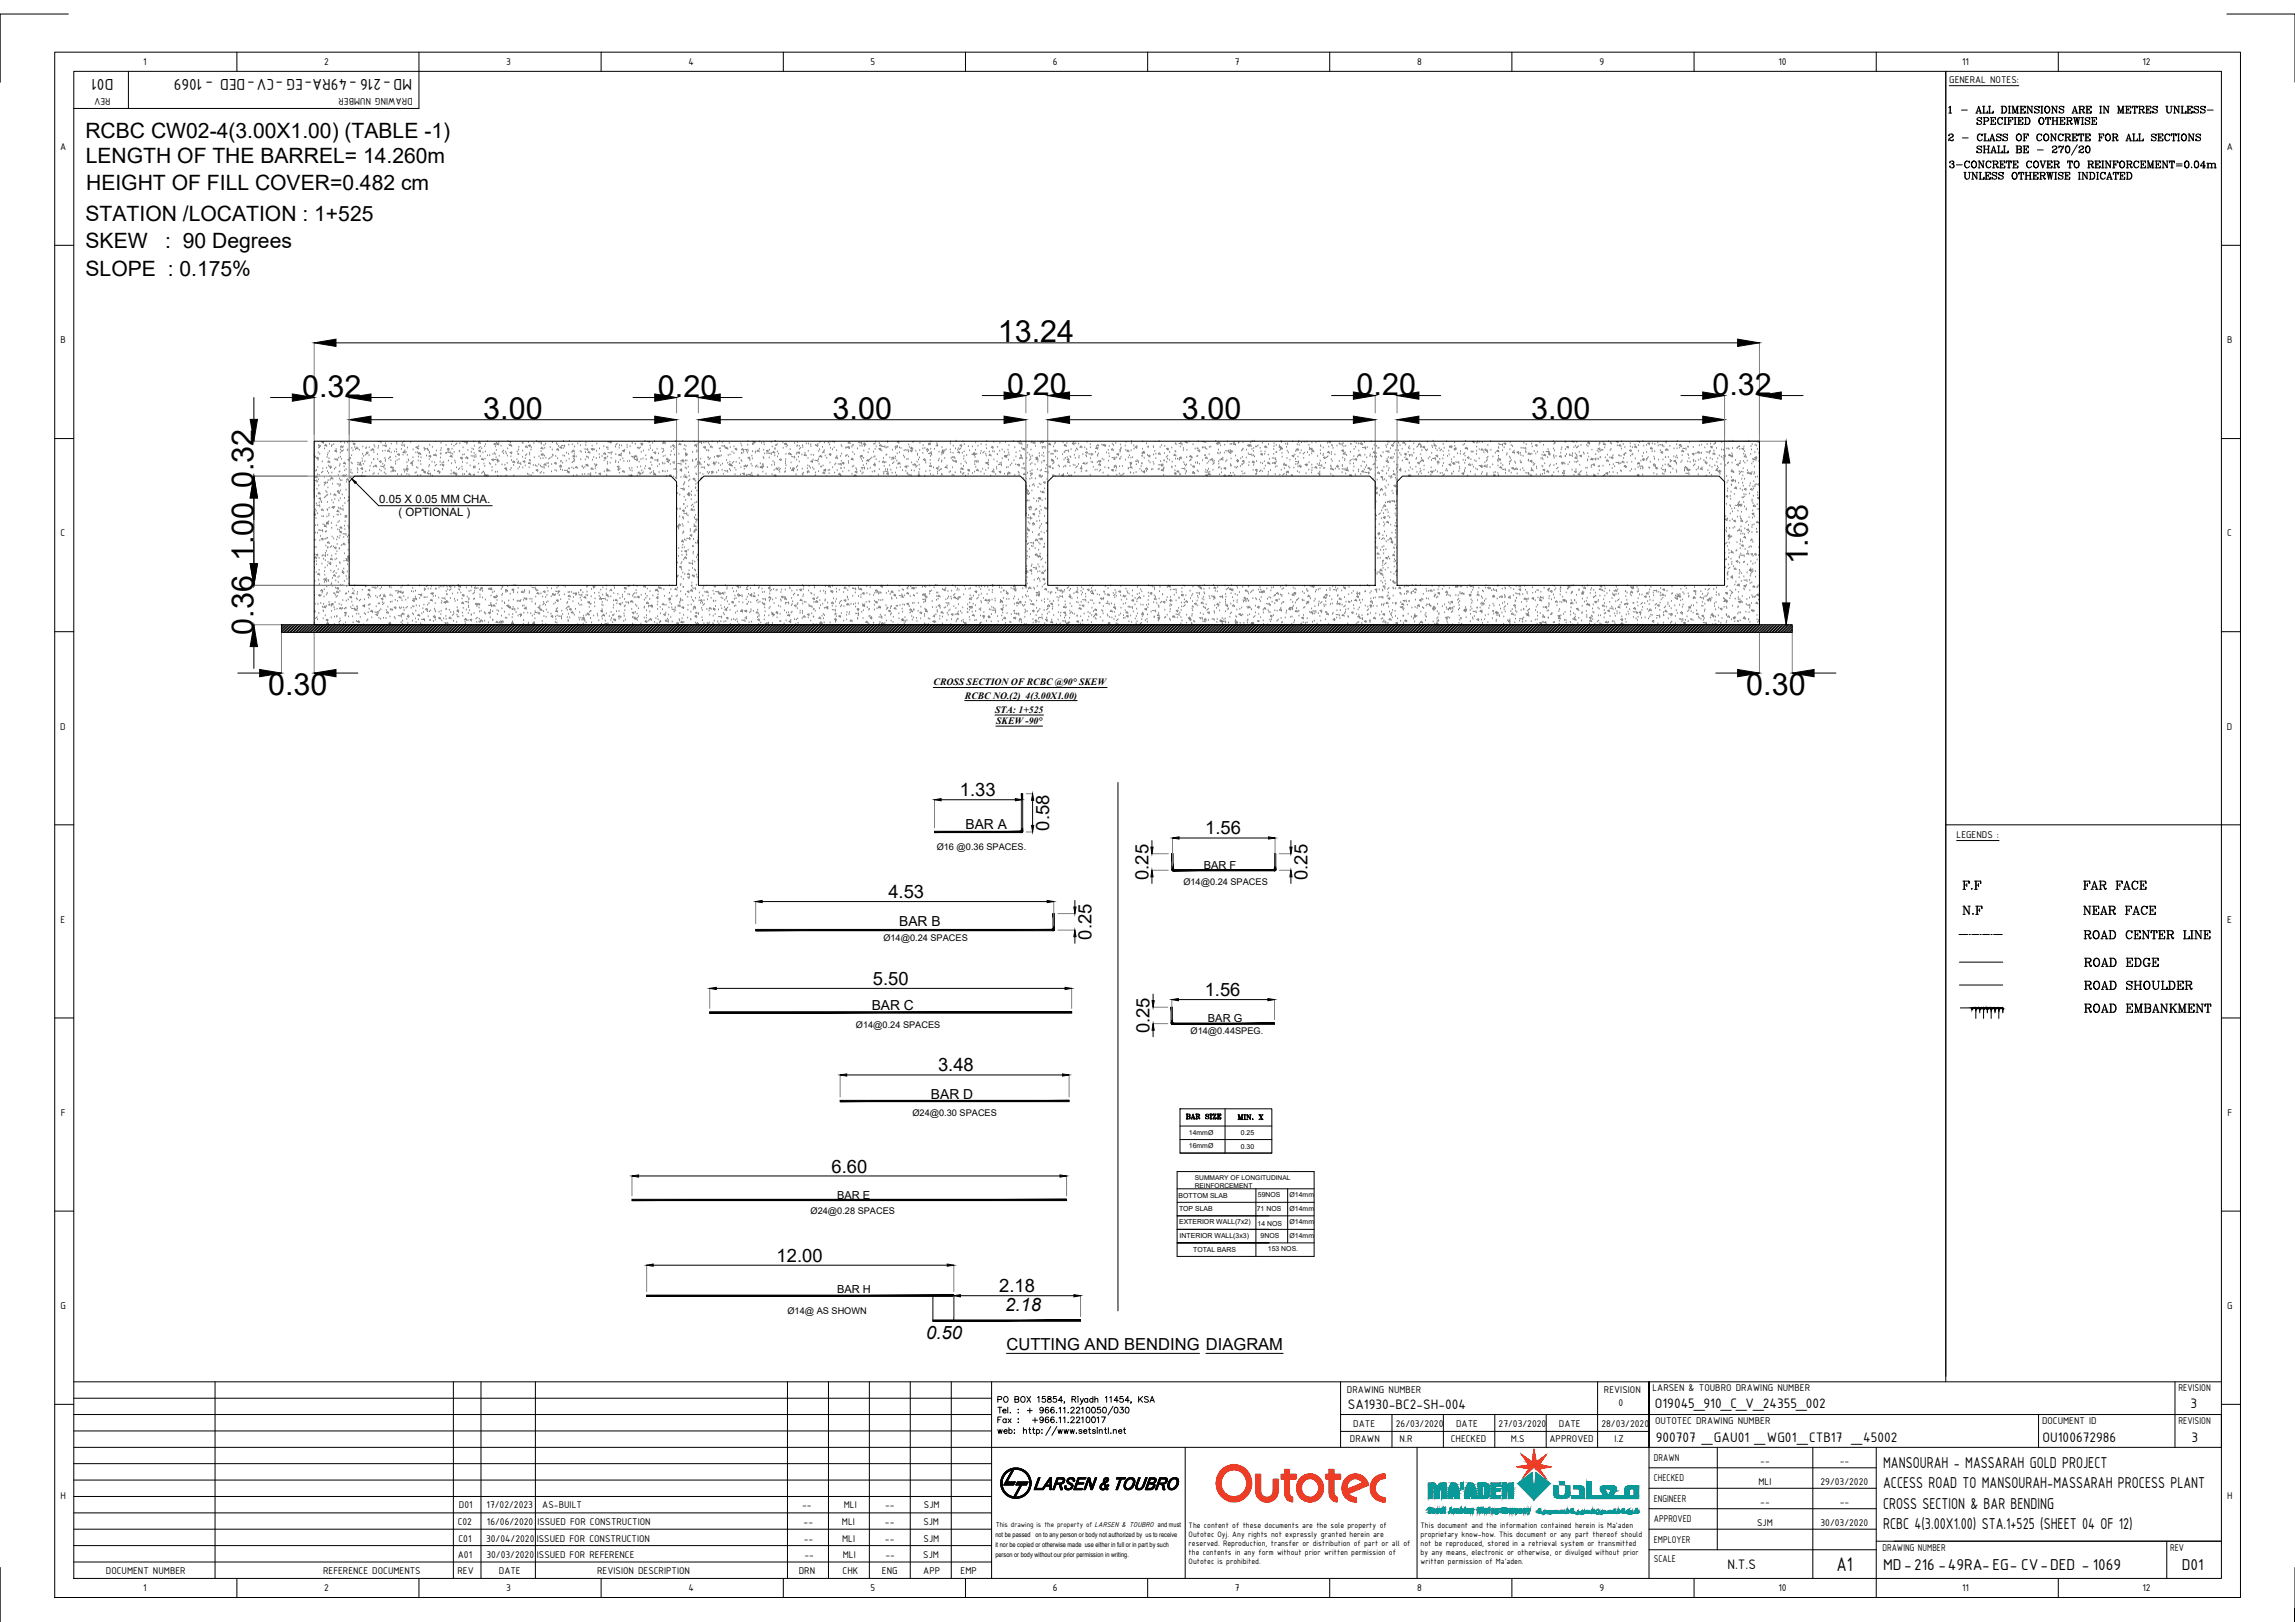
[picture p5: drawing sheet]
<svg xmlns="http://www.w3.org/2000/svg" width="841mm" height="594mm" viewBox="0 0 841 594" stroke-linecap="round" stroke-linejoin="round" font-family="sans-serif">
<defs><g id="words">
<g font-size="11.2">
<text x="365.7" y="125.4">13.24</text>
<text x="110.7" y="145.4">0.32</text>
<text x="241.1" y="145.5">0.20</text>
<text x="369.1" y="144.8">0.20</text>
<text x="497.1" y="144.8">0.20</text>
<text x="627.6" y="144.7">0.32</text>
<text x="177.1" y="153.6">3.00</text>
<text x="305.1" y="153.6">3.00</text>
<text x="433.1" y="153.6">3.00</text>
<text x="561.1" y="153.6">3.00</text>
<text x="92.9" y="178.8" transform="rotate(-90 92.9 178.8)">0.32</text>
<text x="92.9" y="205.6" transform="rotate(-90 92.9 205.6)">1.00</text>
<text x="662.5" y="206.4" transform="rotate(-90 662.5 206.4)">1.68</text>
<text x="92.9" y="232.5" transform="rotate(-90 92.9 232.5)">0.36</text>
<text x="98.3" y="254.6">0.30</text>
<text x="639.9" y="254.6">0.30</text>
</g>
<text font-size="7.8" x="673" y="575.4">A1</text>
<g font-size="7.7">
<text x="31.3" y="50.5">RCBC CW02-4(3.00X1.00) (TABLE -1)</text>
<text x="31.4" y="59.8">LENGTH OF THE BARREL= 14.260m</text>
<text x="31.6" y="69.7">HEIGHT OF FILL COVER=0.482 cm</text>
<text x="31.4" y="81.1">STATION /LOCATION : 1+525</text>
<text x="31.4" y="90.7">SKEW</text>
<text x="60.6" y="90.7">: 90 Degrees</text>
<text x="31.4" y="101.1">SLOPE : 0.175%</text>
</g>
<g font-size="6.7">
<text x="351.7" y="291.6">1.33</text>
<text x="384.5" y="304.3" transform="rotate(-90 384.5 304.3)">0.58</text>
<text x="441.7" y="305.6">1.56</text>
<text x="420.9" y="322.3" transform="rotate(-90 420.9 322.3)">0.25</text>
<text x="479.1" y="322.3" transform="rotate(-90 479.1 322.3)">0.25</text>
<text x="325.6" y="328.9">4.53</text>
<text x="400" y="344.2" transform="rotate(-90 400 344.2)">0.25</text>
<text x="319.9" y="360.7">5.50</text>
<text x="441.5" y="364.8">1.56</text>
<text x="421.3" y="378.5" transform="rotate(-90 421.3 378.5)">0.25</text>
<text x="343.8" y="392.4">3.48</text>
<text x="304.7" y="429.4">6.60</text>
<text x="284.6" y="462.1">12.00</text>
<text x="366.2" y="473.3">2.18</text>
<text x="368.4" y="480">2.18</text>
<text x="339.4" y="490.5">0.50</text>
</g>
<g font-size="6.6">
<text x="718.3" y="327">F.F</text>
<text x="762.7" y="327">FAR FACE</text>
<text x="718.3" y="336.2">N.F</text>
<text x="762.7" y="336.2">NEAR FACE</text>
<text x="763.1" y="355.2">ROAD EDGE</text>
<text x="763.1" y="363.7">ROAD SHOULDER</text>
</g>
<g font-size="6.2">
<text x="41.6" y="29.1" transform="rotate(180 41.6 29.1)">D01</text>
<text x="151" y="29.1" transform="rotate(180 151 29.1)">MD-216 -49RA-EG -CV-DED - 1069</text>
<text x="762.7" y="345">ROAD CENTER LINE</text>
<text x="763.1" y="371.8">ROAD EMBANKMENT</text>
<text x="690.1" y="537.6">MANSOURAH - MASSARAH GOLD PROJECT</text>
<text x="690.1" y="545.1">ACCESS ROAD TO MANSOURAH-MASSARAH PROCESS PLANT</text>
<text x="690.1" y="552.6">CROSS SECTION &amp; BAR BENDING</text>
<text x="690.1" y="560.1">RCBC 4(3.00X1.00) STA.1+525 (SHEET 04 OF 12)</text>
<text x="690.1" y="575.1">MD-216 -49RA-EG- CV-DED - 1069</text>
<text x="799.5" y="575.1">D01</text>
</g>
<text font-size="6.1" x="368.8" y="494.4">CUTTING AND BENDING DIAGRAM</text>
<g font-size="5.4">
<text x="606.5" y="515.6">O19045_910_C_V_24355_002</text>
<text x="802.7" y="515.6">3</text>
<text x="493.9" y="516.1">SA1930-BC2-SH-004</text>
<text x="606.8" y="528.1">900707 _GAU01 _WG01_CTB17 _45002</text>
<text x="748.5" y="528.1">OU100672986</text>
<text x="803" y="528.1">3</text>
<text x="633" y="574.6">N.T.S</text>
</g>
<g font-size="5.1">
<text x="353.9" y="303.8">BAR A</text>
<text x="329.5" y="339.3">BAR B</text>
<text x="319.4" y="370.1">BAR C</text>
<text x="341.2" y="402.4">BAR D</text>
</g>
<g font-size="4.9">
<text x="433.9" y="411">BAR SIZE</text>
<text x="452.6" y="411.3">MIN. X</text>
</g>
<g font-size="4.2">
<text x="138.9" y="184.3">0.05 X 0.05 MM CHA.</text>
<text x="146.1" y="188.8">( OPTIONAL )</text>
</g>
<g font-size="4">
<text x="441.2" y="318.3">BAR F</text>
<text x="442.7" y="374.5">BAR G</text>
<text x="306.7" y="439">BAR E</text>
<text x="306.7" y="473.4">BAR H</text>
</g>
<g font-size="3.9">
<text x="52.5" y="23.8">1</text>
<text x="118.8" y="23.8">2</text>
<text x="185.5" y="23.7">3</text>
<text x="252.3" y="23.8">4</text>
<text x="319" y="23.7">5</text>
<text x="385.9" y="23.8">6</text>
<text x="452.6" y="23.8">7</text>
<text x="519.3" y="23.8">8</text>
<text x="586.1" y="23.7">9</text>
<text x="651.7" y="23.8">10</text>
<text x="719.1" y="23.8">11</text>
<text x="785.1" y="23.8">12</text>
<text x="714.3" y="30.4">GENERAL NOTES:</text>
<text x="40.5" y="36" transform="rotate(180 40.5 36)">REV</text>
<text x="151.2" y="36" transform="rotate(180 151.2 36)">DRAWING NUMBER</text>
<text x="22" y="55">A</text>
<text x="816" y="55">A</text>
<text x="22.2" y="125.7">B</text>
<text x="816.2" y="125.7">B</text>
<text x="22.2" y="196.4">C</text>
<text x="816.2" y="196.4">C</text>
<text x="22.1" y="267.2">D</text>
<text x="816.1" y="267.2">D</text>
<text x="717" y="306.8">LEGENDS :</text>
<text x="22.2" y="338">E</text>
<text x="816.2" y="338">E</text>
<text x="22.3" y="408.7">F</text>
<text x="816.3" y="408.7">F</text>
<text x="22.2" y="479.4">G</text>
<text x="816.2" y="479.4">G</text>
<text x="605.6" y="509.6">LARSEN &amp; TOUBRO DRAWING NUMBER</text>
<text x="798.3" y="509.6">REVISION</text>
<text x="493.6" y="510.2">DRAWING NUMBER</text>
<text x="587.8" y="510.2">REVISION</text>
<text x="593.1" y="515.1">0</text>
<text x="606.5" y="521.6">OUTOTEC DRAWING NUMBER</text>
<text x="748.3" y="521.6">DOCUMENT ID</text>
<text x="798.3" y="521.6">REVISION</text>
<text x="495.9" y="522.5">DATE</text>
<text x="511.5" y="522.5">26/03/2020</text>
<text x="512.9" y="528">N.R</text>
<text x="533.6" y="522.5">DATE</text>
<text x="549.2" y="522.5">27/03/2020</text>
<text x="553.7" y="528">M.S</text>
<text x="571.3" y="522.5">DATE</text>
<text x="586.9" y="522.5">28/03/2020</text>
<text x="591.6" y="528">I.Z</text>
<text x="494.7" y="528.2">DRAWN</text>
<text x="531.7" y="528.2">CHECKED</text>
<text x="567.8" y="528.2">APPROVED</text>
<text x="606.1" y="535.1">DRAWN</text>
<text x="645.1" y="536.3">--</text>
<text x="674.2" y="536.3">--</text>
<text x="606.1" y="542.6">CHECKED</text>
<text x="644.4" y="543.9">MLI</text>
<text x="667.2" y="543.9">29/03/2020</text>
<text x="22.2" y="549.2">H</text>
<text x="606.1" y="550.1">ENGINEER</text>
<text x="645.1" y="551.4">--</text>
<text x="674.2" y="551.4">--</text>
<text x="816.2" y="549.2">H</text>
<text x="168.2" y="552.3">D01</text>
<text x="178.3" y="552.3">17/02/2023</text>
<text x="198.7" y="552.3">AS-BUILT</text>
<text x="293.9" y="552.3">--</text>
<text x="309.2" y="552.3">MLI</text>
<text x="324.3" y="552.3">--</text>
<text x="338.6" y="552.3">SJM</text>
<text x="606.1" y="557.6">APPROVED</text>
<text x="167.8" y="558.6">C02</text>
<text x="178.5" y="558.6">16/06/2020</text>
<text x="196.9" y="558.6">ISSUED FOR CONSTRUCTION</text>
<text x="294.5" y="558.6">--</text>
<text x="308.5" y="558.6">MLI</text>
<text x="324.3" y="558.6">--</text>
<text x="338.4" y="558.6">SJM</text>
<text x="643.9" y="558.9">SJM</text>
<text x="667.2" y="558.9">30/03/2020</text>
<text x="168" y="564.6">C01</text>
<text x="178.1" y="564.6">30/04/2020</text>
<text x="196.7" y="564.6">ISSUED FOR CONSTRUCTION</text>
<text x="294.5" y="564.6">--</text>
<text x="308.6" y="564.6">MLI</text>
<text x="324.3" y="564.6">--</text>
<text x="338.4" y="564.6">SJM</text>
<text x="606.1" y="565.1">EMPLOYER</text>
<text x="689.8" y="568.2">DRAWING NUMBER</text>
<text x="795.3" y="568.2">REV</text>
<text x="167.8" y="570.6">A01</text>
<text x="178.3" y="570.6">30/03/2020</text>
<text x="196.8" y="570.6">ISSUED FOR REFERENCE</text>
<text x="294.8" y="570.6">--</text>
<text x="308.8" y="570.6">MLI</text>
<text x="324.5" y="570.6">--</text>
<text x="338.4" y="570.6">SJM</text>
<text x="606.1" y="572">SCALE</text>
<text x="38.8" y="576.3">DOCUMENT NUMBER</text>
<text x="118.4" y="576.3">REFERENCE DOCUMENTS</text>
<text x="167.7" y="576.3">REV</text>
<text x="182.8" y="576.3">DATE</text>
<text x="218.8" y="576.3">REVISION DESCRIPTION</text>
<text x="292.7" y="576.3">DRN</text>
<text x="308.8" y="576.3">CHK</text>
<text x="323.2" y="576.3">ENG</text>
<text x="338.4" y="576.3">APP</text>
<text x="352" y="576.3">EMP</text>
<text x="52.5" y="582.7">1</text>
<text x="118.8" y="582.8">2</text>
<text x="185.5" y="582.7">3</text>
<text x="252.3" y="582.7">4</text>
<text x="319" y="582.7">5</text>
<text x="385.9" y="582.8">6</text>
<text x="452.6" y="582.7">7</text>
<text x="519.3" y="582.7">8</text>
<text x="586.1" y="582.9">9</text>
<text x="651.7" y="582.7">10</text>
<text x="719.1" y="582.7">11</text>
<text x="785.1" y="582.8">12</text>
</g>
<g font-size="3.5">
<text x="342.1" y="251">CROSS SECTION OF RCBC @90° SKEW</text>
<text x="353.6" y="255.8">RCBC NO.(2) 4(3.00X1.00)</text>
<text x="364.7" y="261.1">STA: 1+525</text>
<text x="365.1" y="265.2">SKEW -90°</text>
</g>
<g font-size="3.4">
<text x="343.3" y="311.5">Ø16 @0.36 SPACES.</text>
<text x="433.7" y="324">Ø14@0.24 SPACES</text>
<text x="323.7" y="344.5">Ø14@0.24 SPACES</text>
<text x="313.6" y="376.5">Ø14@0.24 SPACES</text>
<text x="436.3" y="378.9">Ø14@0.44SPEG.</text>
<text x="334.4" y="408.6">Ø24@0.30 SPACES</text>
<text x="297" y="444.5">Ø24@0.28 SPACES</text>
<text x="288.6" y="481.3">Ø14@ AS SHOWN</text>
</g>
<g font-size="3.1">
<text x="435.6" y="559.6">The content of these documents are the sole property of</text>
<text x="435.6" y="562.9">Outotec Oyj. Any rights not expressly granted herein are</text>
<text x="520.6" y="559.6">This document and the information contained herein is Ma'aden</text>
<text x="520.6" y="562.9">proprietary know-how. This document or any part thereof should</text>
<text x="435.6" y="566.3">reserved. Reproduction, transfer or distribution of part or all of</text>
<text x="435.6" y="569.6">the contents in any form without prior written permission of</text>
<text x="520.6" y="566.3">not be reproduced, stored in a retrieval system or transmitted</text>
<text x="520.6" y="569.6">by any means, electronic or otherwise, or divulged without prior</text>
<text x="435.6" y="573">Outotec is prohibited.</text>
<text x="520.6" y="573">written permission of Ma'aden.</text>
</g>
<text font-size="2.8" x="364.9" y="559.4">This drawing is the property of LARSEN &amp; TOUBRO and must</text>
<g font-size="2.5">
<text x="435.7" y="415.6">14mmØ</text>
<text x="454.7" y="415.9">0.25</text>
<text x="435.7" y="420.6">16mmØ</text>
<text x="454.7" y="420.8">0.30</text>
<text x="431.9" y="438.6">BOTTOM SLAB</text>
<text x="432.1" y="443.6">TOP SLAB</text>
<text x="460.6" y="443.5">71 NOS</text>
<text x="461" y="438.5">59NOS</text>
<text x="472.6" y="438.5">Ø14mm</text>
<text x="472.6" y="443.5">Ø14mm</text>
<text x="432.1" y="448.3">EXTERIOR WALL(7x2)</text>
<text x="460.8" y="449">14 NOS</text>
<text x="472.6" y="448.4">Ø14mm</text>
<text x="432.3" y="453.3">INTERIOR WALL(3x3)</text>
<text x="462" y="453.4">9NOS</text>
<text x="472.6" y="453.4">Ø14mm</text>
<text x="437.2" y="458.5">TOTAL BARS</text>
<text x="464.6" y="458.4">153 NOS.</text>
<text x="364.8" y="563">not be passed on to any person or body not authorized by us to receive</text>
<text x="364.8" y="566.6">it nor be copied or otherwise made use either in full or in part by such</text>
<text x="364.8" y="570.2">person or body without our prior permission in writing.</text>
</g>
<g font-size="2.4">
<text x="437.8" y="434.9">REINFORCEMENT</text>
<text x="437.9" y="432">SUMMARY OF LONGITUDINAL</text>
</g>
</g></defs>
<!-- layer: Text -->
<path d="M130.4 176.8l8.4 8.4h41.6" fill="none" stroke="#000" stroke-width=".37"/>
<path d="M128.9 175.4l1.7 1.2-.5 .5z" fill="#000" stroke="#000" stroke-width=".37"/>
<!-- layer: 0 -->
<g fill="none" stroke="#808080" stroke-width=".37">
<path d="M115.1 176h.6M115.2 166.7h.1M115.2 179.8h.1M115.3 177.6h.1M115.4 167.5h.1M115.6 167.4h.1M115.7 172.6h.1M115.9 174.3l-.4 .5h.5M116 172.3h.1M116 167.7l.4 .3M116.1 175.7v.8M116.1 179.2h.1"/>
<path d="M116.1 174.6l.1 .4M116.2 176.5h.1M116.3 173.9h.1M116.4 171.2h.1M116.5 168.5h.1M116.5 167.5l-.5 .2M116.6 165.9h.1M116.7 163.3h.1M116.7 167.7l-.2 .5M116.7 175.7h.1M116.8 177.9h.1M117 174h.1"/>
<path d="M117 163.9h.1M117.2 166.4h.1M117.2 163.3h.1M117.3 163.5h.1M117.3 163.4l-.6 .7M118 161.9l.3 .3M118.1 169.1h.1M118.3 171.7h.1M118.4 172.5l-.6 .7M118.5 161.7l-.6 .2M118.6 161.9l-.1 .5M118.9 177.7h.1"/>
<path d="M118.9 164.4h.1M118.9 174.8h.1M119.1 163.2l.4 .1M119.3 163.3h.1M119.4 176.5l-.6 .2 .4 .3M119.4 162.7l-.4 .5M119.5 176.7l-.1 .5M119.7 163v.5M119.7 171.5h.1M119.9 167.6h.1M120 172.7h.1M120 176.8h.1"/>
<path d="M120 166.7h.1M120.2 178.7h.1M120.2 169.2l.4 .1M120.2 166h.1M120.3 176h.1M120.4 173.4h.1M120.5 170.7h.1M120.5 168.8l-.4 .4M120.6 168h.1M120.7 165.4h.1M120.8 162.7h.1M120.8 169l.1 .5"/>
<path d="M120.9 174.6h.1M121 175.9h.1M121.1 171.6h.1M121.3 175.3h.4M121.3 170.7l-.5 .2 .4 .3M121.4 170.9l-.1 .5M121.5 163.5h.1M121.6 173.2h.1M121.6 174.8l-.4 .4M121.7 163.1h.1M121.9 177.3h.1M121.9 175l.1 .5"/>
<path d="M122.3 162.8h.1M122.5 168.1l.7 .1M122.6 171.8h.1M122.7 165.2l.4 .2M123 171.4h.1M123.2 168.5h.1M123.2 164.6h.1M123.3 164.9l-.6 .2M123.4 165.1l-.1 .5M123.5 177.2l.7 .1M123.6 168v.7M124 174.1h.1"/>
<path d="M124.1 167.8h.1M124.1 179.7l-.5 .2 .4 .3M124.3 172.9h.1M124.3 179.9l-.2 .5M124.3 178.1h.1M124.4 170.7h.1M124.4 175.4h.1M124.5 172.8h.1M124.6 170.1h.1M124.6 177.1l.1 .7M124.7 165.9h.1M124.7 176h.1"/>
<path d="M124.7 167.4h.1M124.8 164.8h.1M124.8 179.8h.1M124.9 162.1h.1M125.1 163.3l-.4 .4 .6 .1M125.2 168.2h.1M125.3 165.3h.1M125.3 176.1h.1M125.4 163.5l.1 .5M125.8 163.7h.1M125.9 164.7l-.6 .7M126.1 171h.1"/>
<path d="M126.1 173.9l-.6 .2 .5 .3M126.2 174.1l-.1 .5M126.3 169.3l-.5 .4 .6 .1M126.3 162.3h.1M126.3 172.4h.1M126.5 169.5l.1 .5M126.8 179.5h.1M126.9 172h.1M126.9 176.6h.1M126.9 173.8l-.6 .7M127 175.7l.5 .1M127.3 165.1h.1"/>
<path d="M127.4 162.2h.1M127.4 175.3l-.4 .4M127.5 164.8h.1M127.5 168.4l.4 .2M127.6 175.5l.1 .5M128 168.1l-.5 .2M128.2 167.8h.1M128.2 168.3l-.2 .5M128.4 168h.1M128.6 174.9h.1M128.6 173.1h.1M128.6 172.2h.1"/>
<path d="M128.7 169.6h.1M128.8 166.9h.1M128.9 164.2h.1M129 173.5h.1M129.1 169.9h.1M129.4 161.9h.1M129.4 165.1h.1M129.4 162.6l.5 .2M130 162.3l-.6 .2M130 163.9h.1M130.1 162.5l-.2 .5M130.3 164.7h.1"/>
<path d="M130.5 164.2l.5 .1M130.9 163.8l-.4 .4M131 171.6h.1M131 169.4l.7 .2M131 173.2h.1M131.1 170.3h.1M131.1 172.2h.1M131.1 164l.1 .5M131.6 170.2l.5 .1M131.7 164.9h.1M132 169.8l-.4 .4M132.1 169.3l.3 1.2"/>
<path d="M132.6 174.3h.1M132.7 171.7h.1M132.7 168.1h.1M132.8 169.1h.1M132.8 173.3h.1M132.8 171.3l-.5 .2 .4 .3M132.9 166.4h.1M133 163.7h.1M133 171.5l-.2 .5M133.1 170.1h.1M133.3 167.1h.1M133.7 169.1h.1"/>
<path d="M134.1 172.8h.1M134.1 164.3h.1M134.2 165.8l.4 .2M134.3 164.1h.1M134.4 166l-.6 .7M134.8 165.5l-.6 .2M134.9 165.7l-.2 .5M135.2 166.9h.1M135.3 164h.1M135.4 172.4h.1M135.6 170.8h.1M136 165.1h.1"/>
<path d="M136.2 169.6h.1M136.6 164.3l-.4 .4 .6 .1M136.7 173.8h.1M136.8 171.1h.1M136.9 164.5l.1 .5M136.9 168.4h.1M137 168.3h.1M137 165.8h.1M137.1 163.1h.1M137.1 173.5h.1M137.4 163.8h.1M137.7 170.3l-.3 .4 .5 .1"/>
<path d="M138 170.5l.1 .5M138.3 166.5h.1M138.4 168.3h.1M138.5 161.6l.7 .2M138.5 164.2h.1M138.7 173.6h.1M138.7 163.5h.1M139 169l.4 .3M139.1 172.1h.1M139.5 170.7l.7 .2M139.6 161.6v.6M139.6 168.8l-.6 .2"/>
<path d="M139.7 172.6h.1M139.7 169l-.2 .5M140.2 165.3h.1M140.3 170h.1M140.4 163.3h.1M140.6 170.6l.1 .7M140.8 173.2h.1M141 170.5h.1M141 163.2l.3 .3M141 167.9h.1M141.1 165.2h.1M141.1 171.9h.1"/>
<path d="M141.2 169h.1M141.3 162.5h.1M141.3 168.5h.1M141.4 173.7h.1M141.5 163l-.6 .2M141.6 163.2l-.1 .4M142.4 164.8l-.4 .4 .5 .1M142.6 165l.1 .5M142.8 164.4h.1M142.9 167.4l-.5 .6M143 167.5h.1M143.2 168.7h.1"/>
<path d="M143.3 165.8h.1M143.3 172.9h.1M143.4 162.7h.1M143.5 170.8l-.4 .5h.5M143.7 171l.1 .5M143.8 172.2l.4 .3M144 172.7h.1M144.1 171.5h.1M144.3 172l-.6 .2M144.5 172.2l-.2 .5M144.5 165.5h.1M144.9 172.7h.1"/>
<path d="M144.9 169.2h.1M145 170h.1M145.1 167.4h.1M145.2 164.7h.1M145.3 162h.1M145.3 165.6h.1M145.4 162.7h.1M145.5 168.7h.1M145.7 173.8h.1M145.7 166.4l.4 .3M146.2 168.3h.1M146.2 166.2l-.5 .2"/>
<path d="M146.4 166.4l-.2 .5M147 163l.7 .1M147.1 174h.1M147.1 164.6h.1M147.4 162.4h.1M147.7 166.7h.1M147.7 165.7h.5M148 161.9h.1M148 172.1h.1M148.1 172.1l.7 .1M148.1 165.3l-.4 .4M148.1 162.8l.1 .7"/>
<path d="M148.2 172.9h.1M148.4 165.2h.1M148.4 165.5v.5M148.8 165.7h.1M149 172.1h.1M149.1 173.7h.1M149.1 169.4h.1M149.2 171.9l.1 .8M149.2 170.8h.1M149.2 171.3l-.4 .5h.5M149.3 166.8h.1M149.3 164.1h.1"/>
<path d="M149.5 171.5v.5M149.6 168.5h.1M149.8 168.8h.1M149.9 174h.1M150.5 162h.1M150.5 169.6l.4 .3M151 169.4l-.5 .2M151.2 169.6l-.2 .5M151.2 170.6h.1M151.3 167.7h.1M151.4 164.8h.1M151.5 168.7l-.6 .6"/>
<path d="M152.1 173.3h.1M152.4 165.9h.1M152.5 173.1h.1M152.7 171.3h.1M153 163.6l-.6 .2 .5 .3M153.1 174.2h.1M153.1 165.8h.1M153.1 163.8l-.1 .5M153.1 171.5h.1M153.2 168.8h.1M153.3 167.4h.1M153.4 166.2h.1"/>
<path d="M153.4 164.5h.1M153.4 163.5h.1M153.8 165.7l-.4 .5 .6 .1M154 169h.1M154.1 166l.1 .5M154.2 174.2h.1M154.2 170.2h.1M154.3 167.7h.1M154.9 171.8l-.4 .4 .6 .1M155.2 172l.1 .5M155.3 172.9l.4 .2M155.4 164.2h.1"/>
<path d="M155.6 164.3l.7 .1M155.6 164.9h.1M155.8 172.6l-.5 .2M155.9 172.8l-.1 .5M156.3 167h.1M156.6 173.4l.7 .1M156.7 164.1v.8M156.7 173.3h.1M157 165.1h.1M157.1 173.7h.1M157.2 171h.1M157.2 172.6h.1"/>
<path d="M157.2 167.1l.4 .2M157.3 168.3h.1M157.3 166h.1M157.3 170.4h.1M157.4 165.7h.1M157.5 163h.1M157.7 173.2l.1 .8M157.8 166.8l-.6 .2M157.9 167l-.2 .5M158.3 169.2h.1M158.4 163.8h.1M158.4 174.4h.1"/>
<path d="M158.9 166.8h.1M159.2 172.4h.1M159.3 169.5h.1M159.6 166.3l-.4 .4 .5 .1M159.7 161.6v.1M159.8 166.5l.1 .5M159.9 165.2h.1M160 170l-.6 .7M160.7 172.3l-.4 .4 .5 .1M160.9 172.5l.1 .5M161 173.5h.1M161.2 173.1h.1"/>
<path d="M161.3 169.2h.1M161.4 170.4h.1M161.4 166.3h.1M161.4 167.7h.1M161.5 165.1h.1M161.6 162.4h.1M161.6 166.2h.1M161.7 164.3h.1M162 169.6h.1M162 170.3l.4 .2M162.2 172h.1M162.5 170l-.5 .2"/>
<path d="M162.6 169.4h.1M162.7 170.2l-.2 .5M163.4 166.1h.1M163.5 163.2h.1M163.6 166h.1M164.1 165.6l.7 .1M164.2 165.3h.1M164.3 168.8h.1M164.5 164.2l-.6 .2 .4 .3M164.6 164.4l-.1 .5M165 167.2l.4 .1M165.2 165.5l.1 .7"/>
<path d="M165.3 173.7h.1M165.3 166.8l-.4 .4M165.3 172.5h.1M165.5 169.9h.1M165.5 162.9h.1M165.6 167.2h.1M165.6 167l.1 .5M165.6 164.5h.1M165.8 161.9h.1M165.9 166.4h.1M166.1 173.2l.5 .1M166.4 163.5h.1"/>
<path d="M166.4 173.6h.1M166.4 172.8l-.4 .4M166.4 165.7h.1M166.7 168.8h.1M166.7 173l.1 .5 .4 .3M166.9 169.6h.1M167.2 174.2h.1M167.3 171.3h.1M167.3 173.2l-.6 .3M167.5 173.5l-.2 .5M167.5 162.2l-.6 .7M168.3 165.2h.1"/>
<path d="M168.5 165.5h.1M168.5 162.5h.1M168.6 171.3l-.6 .7M168.7 167.7l.4 .3M169.3 171h.1M169.3 167.4l-.6 .3M169.4 168.2h.1M169.4 172h.1M169.4 167.7l-.2 .5M169.5 169.3h.1M169.6 166.7h.1M169.6 173.8h.1"/>
<path d="M169.6 161.7l.5 .1M169.7 161.6l-.2 .1M169.7 164h.1M170.1 166.6h.1M170.2 173.8h.1M170.2 161.6l.1 .4M170.7 161.9l.4 .3M171 162.7h.1M171 172.8h.1M171.1 167.3l-.4 .4 .5 .1M171.1 169.7h.1M171.2 161.6l-.6 .3"/>
<path d="M171.3 167.5l.1 .5M171.4 168h.1M171.4 161.9l-.2 .5M171.4 167.9h.1M171.5 165h.1M172.2 173.3l-.4 .5h.5M172.3 170.7h.1M172.4 173.5l.1 .5M172.6 166.9l.7 .2M172.7 165.7h.1M173 164.4h.1M173.5 174h.1"/>
<path d="M173.5 164.7h.1M173.5 170.9l.4 .3M173.6 171.4h.1M173.6 161.9h.1M173.6 168.8h.1M173.7 166.8l.1 .7M173.8 166.1h.1M173.8 163.4h.1M173.8 174h.1M174 170.7l-.5 .2M174.2 170.9l-.2 .5M174.4 167.5h.1"/>
<path d="M174.4 166.8h.1M175.2 173.2h.1M175.3 162.2l.5 .1M175.4 169.9h.1M175.7 172h.1M175.7 161.8l-.4 .4M175.7 161.9h.1M175.9 162l.2 .5M176 164.9l-.6 .2 .4 .3M176 167.2h.1M176.1 163.5l-.7 .7M176.1 165.1l-.1 .5"/>
<path d="M176.4 168.2l.5 .1M176.5 164.4h.1M176.8 167.8l-.4 .4M177 165.9h.1M177.1 168l.1 .5M177.1 172.6l-.6 .7M177.2 172.9h.1M177.4 170h.1M177.5 174.3h.5M177.6 173.5h.1M177.6 173.8h.1M177.6 163.6h.1"/>
<path d="M177.7 170.8h.1M177.7 168.2h.1M177.9 165.5h.1M177.9 173.8l-.4 .5M178 162.8h.1M178.1 174.2h.1M178.2 174v.4M178.5 161.8h.1M178.7 166.9h.1M178.8 173.9l-.5 .2 .3 .3M178.9 174.1l-.1 .3M179.4 169.7h.1"/>
<path d="M179.5 166.8h.1M179.7 170.1h.1M180.3 172.5h.1M180.3 171.2h.1M180.7 166.4h.1M180.7 168.1l-.5 .2 .4 .3M180.9 168.3l-.2 .5M181.2 168.2l.7 .2M181.3 166h.1M181.4 162.3l-.4 .4h.6M181.5 166.6h.1M181.6 163.7h.1"/>
<path d="M181.6 173h.1M181.7 170.3h.1M181.7 162.5l.1 .5M181.8 167.7h.1M181.9 165h.1M182 162.3h.1M182.2 168.8h.5M182.3 162.8h.1M182.3 172.9h.1M182.3 168.1l.1 .7M182.4 169.3h.1M182.4 174.4h.1"/>
<path d="M182.5 168.3l-.4 .5M182.7 162.3l-.6 .2 .5 .3M182.8 168.5l.1 .5M182.8 161.9h.1M182.8 162.5l-.1 .5M183 167.1h.1M183.6 163.4h.1M183.6 174.3l-.1 .1M184 170.3h.1M184.5 166.2h.1M184.6 164.9l-.6 .6M185 170.4h.1"/>
<path d="M185.3 171.8h.1M185.3 165.6h.1M185.5 166.2h.1M185.5 171.3l-.5 .2 .4 .3M185.7 174l-.4 .4M185.7 171.5l-.2 .5M185.7 172.4h.1M185.9 169.7h.1M186 167.1h.1M186 164.4h.1M186.2 161.7h.1M186.6 163h.1"/>
<path d="M186.9 162h.1M186.9 172.2h.1M187.1 162.2h.1M187.1 162.7l-.3 .5 .5 .1M187.2 167.3h.1M187.4 171.5h.1M187.4 168.7h.1M187.4 163l.1 .5M187.5 165.5l-.6 .2 .5 .3M187.6 165.7l-.2 .5M187.9 169.3h.5M188.2 170.4h.1"/>
<path d="M188.2 168.8l-.3 .4M188.3 174.3h.1M188.5 169l.1 .5M189.4 168.4h.1M189.6 165.5h.1M189.7 169.6h.1M189.7 169.6l.7 .1M189.8 166.4h.1M189.9 171.8h.1M190 169.2h.1M190 164.8h.1M190.1 166.5h.1"/>
<path d="M190.1 163.8h.1M190.4 171.2h.1M190.8 169.4l.1 .8M191.4 162.3h.1M191.5 167.5h.1M191.5 165.2h.1M191.6 171.4h.1M191.7 162.4h.1M192.3 168.8l-.6 .2 .4 .3M192.4 169l-.2 .4M192.5 168h.1M192.5 170.7h.1"/>
<path d="M192.6 163.7l.4 .1M192.9 163.3l-.4 .4M193.1 166.2l-.6 .6M193.2 163.5v.5M193.3 173.7h.1M193.7 162.1h.1M193.7 169.7l.4 .1M193.8 174h.1M193.9 171.3h.1M194 168.6h.1M194 169.3l-.4 .4M194.1 166h.1"/>
<path d="M194.1 166.6h.1M194.2 163.3h.1M194.2 163l-.5 .2 .3 .3M194.3 169.5l.1 .5M194.3 168.8h.1M194.3 163.2l-.1 .4M194.6 164.9h.1M194.6 174.2h.1M194.7 164h.1M195.3 173.4h.1M195.4 170.5h.1M195.7 162.5h.1"/>
<path d="M195.8 167.7h.1M196.2 170.6h.1M196.5 172.2l.4 .3M196.7 161.7h.1M196.8 170.8h.1M197 172l-.5 .2M197.2 161.8l.7 .1M197.2 172.2l-.2 .4M197.4 170.2h.1M197.5 167.3h.1M198 173.4h.1M198.1 170.7h.1"/>
<path d="M198.1 168h.1M198.2 170.9l.8 .1M198.3 165.4h.1M198.3 161.6l.1 .8M198.4 162.7h.1M198.4 173h.1M198.4 166.8h.1M198.6 163.8l-.4 .4 .5 .1M198.9 164l.1 .5M199 168h.1M199 166.2l-.6 .2 .4 .3M199.1 166.4l-.1 .4"/>
<path d="M199.3 173.4h.1M199.3 163.2h.1M199.3 170.7l.1 .8M199.5 167.1h.1M199.6 164.2h.1M199.8 169.8l-.5 .4 .6 .1M199.9 162.7h.1M200 170l.1 .5M200.1 167.8h.1M200.4 169.8h.1M200.9 169.8h.1M201 171h.1"/>
<path d="M201.6 163.9h.1M201.7 167.5l-.7 .7M202.1 172.8h.1M202.2 170.2h.1M202.3 167.5h.1M202.4 164.8h.1M202.5 162.2h.1M202.6 166.7h.1M202.6 166.9h.1M203.2 169.6l.4 .3M203.4 172.3h.1M203.7 167.2h.1"/>
<path d="M203.7 169.4l-.5 .2M203.9 169.6l-.2 .5M204 162.4h.1M204 172.6h.1M204.2 162.9h.1M204.3 168h.1M204.4 164.3l-.4 .4 .5 .1M204.6 164.5l.1 .5M204.7 163.5h.1M205.2 163.8l.4 .3M205.3 171.2h.1M205.4 172.1h.1"/>
<path d="M205.5 170.3l-.4 .4 .5 .1M205.5 169.2h.1M205.6 169h.1M205.7 163.6l-.6 .2M205.7 170.5l.2 .5M205.7 163.1l.7 .2M205.9 163.8l-.2 .5M206.1 172.3h.1M206.2 169.6h.1M206.3 167h.1M206.4 164.3h.1M206.5 161.6h.1"/>
<path d="M206.8 172.2l.7 .2M206.8 163l.1 .7M206.9 167.1h.1M207.5 168.9h.1M207.6 166h.1M207.9 172.1l.1 .7 .5-.2M208 172.9l.4 .2M208.4 166.4h.1M208.4 171.7h.1M208.4 163h.1M208.6 168.2h.1M208.6 161.6h.1"/>
<path d="M208.6 171.8h.1M208.6 172.8l-.1 .5M209.6 171.4h.1M209.6 165.7h.1M209.7 162.9h.1M209.9 167.1l.4 .2M210.1 164.8l-.4 .4 .6 .1M210.2 174.3h.1M210.2 168.8l-.6 .7M210.3 171.7h.1M210.3 168.2h.1M210.4 169.1h.1"/>
<path d="M210.4 165l.1 .5M210.5 166.4h.1M210.5 166.8l-.6 .2M210.6 163.7h.1M210.6 168.5h.1M210.6 167l-.1 .5M211.1 167.3h.1M211.2 170.8l-.4 .5h.6M211.4 174.1h.1M211.5 171l.1 .5M211.7 162.6h.1M212.4 161.6v.1"/>
<path d="M212.6 165.3h.1M212.7 163.2h.1M212.8 168.4h.1M213 165.6h.1M213.3 171h.1M213.4 173.9h.1M213.5 171h.1M213.9 171.5h.1M214.3 173.8h.1M214.3 164.4l.7 .2M214.4 171.1h.1M214.5 168.5h.1"/>
<path d="M214.6 165.8h.1M214.7 163.2h.1M214.7 170.3l.4 .2M214.7 162.2h.1M214.9 167.4h.1M215.3 170l-.6 .2M215.3 164.3l.1 .7M215.3 173.6l.7 .1M215.4 170.2l-.2 .5M215.4 167.5h.1M215.5 170.7h.1M215.6 167.8h.1"/>
<path d="M215.8 165.3l-.3 .4 .5 .1M216.1 165.5l.1 .5M216.4 173.4l.1 .7M216.4 173.5h.1M216.9 171.3l-.3 .5h.5M217 163.4h.1M217.1 168.5h.1M217.2 161.6l-.1 .1M217.2 164.2l-.6 .2 .5 .3M217.2 171.5l.1 .6M217.3 164.4l-.1 .5M217.6 167.6h.1"/>
<path d="M217.7 164.8h.1M217.7 164.7h.1M218 170.2h.1M218.1 171.7h.1M218.3 173.3h.1M218.4 170.6h.1M218.5 168h.1M218.5 170.3h.1M218.6 165.3h.1M218.7 162.6h.1M218.8 170.2l-.7 .6M219.5 173.5l.4 .3"/>
<path d="M219.6 166.6h.1M219.7 164.4h.1M219.7 167.7h.1M220 173.2l-.5 .3M220.2 173.5l-.2 .4M220.6 167.2h.1M221.2 166.3h.5M221.3 163.6h.1M221.4 168.8h.1M221.5 172.8h.1M221.6 165.8l-.4 .4M221.9 166v.5"/>
<path d="M222 167.4l-.6 .3 .4 .3M222.1 167.7l-.2 .4M222.3 164h.1M222.3 174.1h.1M222.4 171.9h.1M222.5 172.7h.1M222.6 170h.1M222.7 167.4h.1M222.7 169.3h.1M222.7 171.8l-.4 .5h.5M222.7 164h.1M222.8 164.7h.1"/>
<path d="M222.8 165.7l.7 .2M222.9 162h.1M223 172.1v.4M223.5 172.6h.1M223.6 169.6h.1M223.9 165.6l.1 .7M223.9 161.6l-.5 .3 .4 .3M224 167.9h.1M224.1 161.9l-.2 .4M224.3 165.7h.1M225.5 163.8h.1M225.6 169.4h.1"/>
<path d="M225.7 166.5h.1M225.7 168.9h.1M226.2 162.4l-.6 .6M226.2 170.9l.4 .3M226.5 172.1h.1M226.6 172.1h.1M226.7 169.5h.1M226.8 166.8h.1M226.8 170.7l-.6 .2M226.9 164.1h.1M226.9 170.9l-.2 .5M227 173.3h.1"/>
<path d="M227 166.7l.4 .1M227 163.2h.1M227.3 171.5l-.7 .6M227.3 168.5h.1M227.3 166.3l-.4 .4M227.6 166.5l.1 .5M227.7 166.3h.1M227.8 163.3h.1M228.1 172.8h.4M228.2 168h.1M228.4 172.3l-.4 .4M228.6 169h.1"/>
<path d="M228.7 172.5l.1 .5M228.7 164.9l-.6 .2 .4 .3M228.8 165.1l-.1 .4M228.9 164.9h.1M229.8 163.1h.1M229.8 163.9h.1M229.9 169.1h.1M230.5 174.3h.1M230.6 171.6h.1M230.7 169h.1M230.7 165.8h.1M230.8 166.3h.1"/>
<path d="M230.9 163.6h.1M230.9 172.3h.1M231 174.1l.4 .3M231.3 167.1l.8 .1M231.5 174.4h.1M231.5 173.9l-.5 .2M231.5 171.5h.1M231.6 172.5h.1M231.7 162.4h.1M231.7 174.1l-.2 .3M232 167.7h.1M232.4 166.9l.1 .8"/>
<path d="M232.5 168.2h.1M232.8 162.7h.1M232.9 168.3l.4 .3M233.1 166.8l-.4 .4 .5 .1M233.3 167l.1 .5M233.5 168.1l-.6 .2M233.5 171.2h.1M233.5 174.3h.1M233.6 164.1h.1M233.6 168.3l-.1 .5M233.7 168.3h.1M234.1 164.1h.1"/>
<path d="M234.2 172.8l-.4 .4 .5 .1M234.2 169.3h.1M234.4 173l.1 .5M234.5 174h.1M234.7 173.7h.1M234.8 171h.1M234.8 163.7l-.7 .7M234.9 168.3h.1M234.9 162.5l.4 .3M235 165.7h.1M235.1 163h.1M235.2 172.4h.1"/>
<path d="M235.4 162.3l-.5 .2M235.6 162.5l-.2 .5M235.7 168.1h.1M235.8 165.2h.1M235.8 172.8l-.6 .7M236.3 171.7h.1M236.3 161.6h.1M236.6 170.8h.1M236.6 166.9h.1M236.8 168.4h.1M237.3 161.7l.5 .1M237.4 161.6l-.1 .1"/>
<path d="M237.7 171.5l.4 .3M237.8 164.9h.1M237.9 162h.1M238 161.6l.1 .4M238.2 163.3h.1M238.2 173.5h.1M238.2 171.3l-.5 .2M238.4 164.3h.1M238.4 171.5l-.2 .5M238.4 167.7l.5 .1M238.5 169.5h.1M238.7 167.7h.1"/>
<path d="M238.8 173.1h.1M238.8 167.3l-.4 .4M238.9 170.4h.1M239 167.8h.1M239.1 165.1h.1M239.1 167.5l.1 .5M239.2 162.4h.1M239.5 172.6h.1M239.6 173.3h.1M239.6 173.8h.5M239.9 161.8h.1M239.9 173.3l-.4 .5"/>
<path d="M239.9 168.4l.7 .1M240.2 173.5l.1 .5M240.2 165.5l-.6 .2 .5 .3M240.3 165.7l-.1 .5M240.8 164.5h.1M240.9 168.2l.2 .8M241 170.9h.1M241.1 168.6h.1M241.3 166.2h.1M241.5 173.1h.1M241.6 170.2h.1M242.6 164.5h.1"/>
<path d="M242.8 169.6h.1M242.9 172.6h.1M242.9 162.5h.1M242.9 172.7h.1M242.9 169.9h.1M243 167.3h.1M243.1 164.6h.1M243.2 161.9h.1M243.3 165l-.6 .7M243.4 161.8l-.4 .4 .6 .1M243.7 169.9h.1M243.7 162l.1 .5"/>
<path d="M243.7 167h.1M243.7 172.8h.1M244.2 168.2l.5 .1M244.4 174.1l-.3 .3M244.5 167.8l-.3 .4M244.6 172.6h.1M244.8 168l.1 .5M245 168.7l-.6 .2 .4 .3M245.1 168.9l-.2 .5M245.3 174.3h.5M245.3 168.8h.1M245.6 170.1h.1"/>
<path d="M245.6 173.8l-.3 .5M245.7 166.7h.1M245.9 163.8h.1M245.9 174l.1 .4M246 165.4h.1M246.7 169.5h.1M246.9 174.7h.1M246.9 164.6h.1M246.9 162.9l-.5 .2 .4 .3M247 172h.1M247 169.8h.1M247 163.1l-.1 .5"/>
<path d="M247.1 169.3h.1M247.2 166.7h.1M247.3 164h.1M247.5 175.1h.1M247.6 171.9h.1M247.6 161.8h.1M247.8 163.6h.1M248 173h.1M248.1 178.2h.1M248.4 169.7l.7 .2M248.8 166.3h.1M248.8 162.7l.5 .1"/>
<path d="M249.2 162.3l-.4 .4M249.4 162.5l.1 .5M249.5 178.9l.7 .1M249.5 169.6l.1 .7M249.5 174.9h.1M249.6 168.9h.1M249.6 172h.1M249.8 171.9l-.6 .2 .4 .3M249.9 172.1l-.2 .5M250.2 161.7h.1M250.3 168.3l-.4 .5h.5M250.3 169.3h.1"/>
<path d="M250.3 179.5h.1M250.4 177.6h.1M250.6 168.5v.6M250.6 178.7v.8M250.6 174.7h.1M250.6 164.6h.1M250.7 177.3h.1M250.8 179.4h.1M250.9 176.8h.1M250.9 163.2h.1M251 174.1h.1M251.1 171.4h.1"/>
<path d="M251.1 164.9h.1M251.2 168.8h.1M251.3 166.1h.1M251.3 170h.1M251.4 163.5h.1M251.4 174.3l-.4 .5h.5M251.6 171.7h.1M251.7 174.6v.5M251.7 166.8l.1-.5-.6 .7M251.7 166.1l-.6 .2 .5 .3M251.7 168.8h.1M252.2 171.1h.1"/>
<path d="M252.3 173.2h.1M252.4 178.3h.1M252.5 174.5h.1M252.9 175.5l-.6 .6M253.7 168.6h.1M253.8 165.7h.1M253.9 169.1h.1M254 175.4l.4 .3M254.5 161.9h.1M254.5 163.3h.5M254.5 175.1l-.6 .3M254.7 171.3h.1"/>
<path d="M254.7 175.4l-.2 .5M254.8 178.9h.1M254.9 162.8l-.4 .4M255 176.2h.1M255 168.5h.1M255 178.7h.1M255 177.4h.1M255 173.6h.1M255.1 170.9h.1M255.2 163l.1 .5M255.2 168.2h.1M255.3 163.8h.1"/>
<path d="M255.3 173.9h.1M255.3 165.6h.1M255.4 179.8h.1M255.4 163h.1M255.4 165h.1M255.5 177h.1M255.6 170.2h.1M255.7 169.3h.4M255.8 165.4h.1M255.9 161.9l.7 .2M255.9 162.5h.1M255.9 169.6l.4 .3"/>
<path d="M256 168.8l-.4 .5M256.3 169.1l.1 .4M256.5 169.3l-.6 .3M256.6 173.4h.1M256.6 169.6l-.2 .5M256.8 168.2h.1M256.8 175.3h.3M256.9 170.3h.1M256.9 171.1l.8 .1M257 161.8l.1 .7M257.1 174.8l-.4 .5M257.6 173.8h.1"/>
<path d="M257.9 163.8l.4 .3M257.9 162.3h.1M258 170.9l.1 .7M258.1 169.3h.1M258.4 163.5l-.6 .3M258.6 163.8l-.2 .5M258.7 162h.1M258.9 165h.1M259.2 173h.1M259.3 170.3h.1M259.4 167.7h.1M259.5 165h.1"/>
<path d="M259.6 162.3h.1M259.6 173.5h.1M259.7 167.7h.1M259.7 170.7h.1M259.7 165.2h.1M259.8 170.4h.1M260 163h.1M260 173.1h.1M260.4 167.7l-.7 .6M260.6 163.3l-.3 .4 .5 .1M260.7 172.8l.4 .3M260.8 173.5h.1"/>
<path d="M260.9 163.5l.1 .5M261 161.9h.1M261.2 172.6l-.5 .2M261.4 172.8l-.2 .5M261.6 169.5h.1M261.7 170.4h.1M261.7 169.3l-.3 .4 .5 .1M261.8 167.5h.1M262 169.5l.1 .5M262.4 169.5h.1M262.6 173.2h.1M263 162.2h.1"/>
<path d="M263.2 166.8l-.6 .2 .4 .3M263.3 172.4h.1M263.3 167l-.1 .5M263.4 169.8h.1M263.5 167.1h.1M263.6 164.4h.1M263.7 161.8h.1M263.8 167.2h.1M263.9 164.4h.1M264 165.4h.1M264.1 170.5h.1M264.3 166.9h.1"/>
<path d="M264.4 163.3l.8 .1M264.6 172.3h.1M264.7 162.2h.1M264.7 170h.1M265.1 173.7h.1M265.1 161.6v.1M265.5 163.1l.1 .7M265.5 172.4l.7 .1M265.9 164.1h.1M266.2 168.7h.1M266.4 163.8l-.4 .4 .5 .1M266.6 172.2l.1 .8"/>
<path d="M266.6 164l.1 .5M266.7 169.6h.1M266.9 166.8h.1M267.2 162.4h.1M267.4 171.9h.1M267.4 169.3h.1M267.5 169.8l-.4 .4 .5 .1M267.5 166.6h.1M267.6 163.9h.1M267.7 172.5h.1M267.7 170l.2 .5M268 170l-.6 .2 .4 .3"/>
<path d="M268.1 170.2l-.1 .5M268.3 165.6h.1M268.4 170.7h.1M268.9 169l-.6 .6M269 163.7h.1M269 166.1h.1M269.3 171.5h.1M269.4 173.9h.1M269.4 164.4l.4 .3M269.7 172.2h.1M269.8 169.3h.1M269.9 164.2l-.5 .2"/>
<path d="M270 164.4l-.1 .5M270.9 167.9h.1M271 169.8h.1M271.4 174h.1M271.5 171.3h.1M271.5 162.6h.1M271.6 168.7h.1M271.7 166h.1M271.8 163.3h.1M271.8 169.1h.1M271.9 166.2h.1M272.1 164.3l-.4 .4 .5 .1"/>
<path d="M272.4 164.5l.1 .5M272.5 165.7h.1M272.7 170.9h.1M272.7 171.8h.1M272.7 173.2l-.5 .3 .4 .3M272.9 173.5l-.2 .4M273 164.6l.7 .1M273.2 170.3l-.4 .4 .6 .1M273.5 170.5l.1 .5M273.6 174.1h.1M273.6 165.3h.1M273.9 165.9h.1"/>
<path d="M273.9 170.7h.1M274 163h.1M274.1 164.4v.8M274.1 173.7l.6 .1M274.1 161.7h.1M274.7 167.4l-.6 .3 .5 .3M274.8 168.7h.1M274.8 167.7l-.2 .4M275.1 173.5l.1 .8M275.2 170h.1M275.5 173.4h.1M275.5 167.1h.1"/>
<path d="M275.6 170.7h.1M275.7 174.3h.1M275.7 168.1h.1M275.8 165.4h.1M275.8 162.7h.1M275.9 162.7h.1M276 162.7h.1M276 161.6l-.2 .3M276.6 161.6l-.5 .3 .4 .3M276.8 161.9l-.2 .4M276.8 165.9h.1M276.9 165.5h.1"/>
<path d="M276.9 171.1h.1M277.4 170.3l-.6 .7M277.7 174h.1M277.8 171.2h.1M277.9 164.8l-.4 .4 .5 .1M277.9 174.3h.1M278.1 165l.1 .5M278.3 164.5h.1M278.4 161.9h.1M278.6 169.9h.1M279 170.8l-.4 .5h.5M279 162.4h.1"/>
<path d="M279.2 171l.1 .5M279.5 170.7l-.6 .2 .4 .3M279.5 170.2h.1M279.6 172.9h.1M279.6 170.9l-.2 .4M279.6 170.2h.1M279.7 167.6h.1M279.8 170.9h.1M279.9 164.9h.1M279.9 168h.1M279.9 162.2h.1M280.1 162.9h.1"/>
<path d="M280.2 166.3h.1M280.7 173.7h.1M281 166.1h.1M281.2 171.3h.1M281.4 164.9l-.5 .2 .4 .3M281.5 165.9l.7 .1M281.5 165.1l-.1 .4M281.9 167.7h.1M282 164.9h.1M282.6 165.7l.1 .8M282.6 162h.1M282.8 170.5h.1"/>
<path d="M282.9 173.8h.1M283 163.7h.1M283.2 165.7l.5 .1M283.3 169.1h.1M283.6 165.3l-.4 .4M283.7 172.3h.1M283.7 174.1l.4 .3M283.8 169.6h.1M283.8 170.4h.1M283.9 165.5l.1 .5M283.9 167h.1M284 164.3h.1"/>
<path d="M284 164.6h.1M284.1 161.6h.1M284.1 161.7h.1M284.3 173.9l-.6 .2M284.3 163.1h.1M284.4 174.1l-.1 .3M284.7 171.3l-.4 .5h.5M284.9 165.5h.1M284.9 167.4h.1M284.9 162.5l-.6 .7M285 171.5l.1 .6M285.3 166.3h.1"/>
<path d="M285.4 171.5h.1M285.7 173h.1M286 171.6l-.6 .7M286.2 168.1l-.6 .2 .4 .3M286.3 168.3l-.1 .5M286.9 162.2h.1M287 164.2h.1M287.6 173h.1M287.6 162.9h.1M287.8 172.7h.1M287.8 171.7h.1M287.9 169.8h.1"/>
<path d="M287.9 169.1h.1M287.9 168.3h.1M288 166.4h.1M288 170.5h.1M288.1 163.8h.1M288.1 162.3l-.5 .2 .4 .3M288.3 162.5l-.2 .5M288.6 163.3h.1M289.3 165.8l-.3 .5h.5M289.5 164.7h.1M289.6 166.5h.1M289.6 166l.1 .5"/>
<path d="M289.7 171.6h.1M289.9 169.6h.1M290 166.7h.1M290.1 167.2l.7 .2M290.4 171.8l-.3 .5h.5M290.4 171.5l.4 .3M290.7 172.1l.1 .5M290.8 172.3h.1M290.9 171.3l-.5 .2M291.1 171.5l-.2 .5M291.2 167.1v.7M291.2 162.4h.1"/>
<path d="M291.7 173.9h.1M291.9 171.2h.1M292 168.5h.1M292 166.4h.1M292 165.9h.1M292.1 163.5h.1M292.1 163.3h.1M292.3 172.3h.1M292.3 170.7h.1M292.3 162.1h.1M292.6 167.5h.1M292.9 169.2h.1"/>
<path d="M292.9 163.5h.1M292.9 165.5l-.6 .2 .5 .3M293.1 165.7l-.2 .5M293.5 163.8l-.7 .7M293.9 166.6h.1M294 171.8h.1M294.1 163.3h.1M294.2 163.9h.1M294.2 174h.1M294.5 173l-.6 .6M294.7 166.8h.5M295 166h.1"/>
<path d="M295.1 166.3l-.4 .4M295.3 166.5l.1 .5M295.5 162.6h.1M295.9 171.7h.1M295.9 173.3h.1M296 170.6h.1M296.1 168h.1M296.2 165.3h.1M296.2 172.3l-.4 .5h.5M296.3 162.6h.1M296.4 172.6l.1 .4M296.6 170.9h.1"/>
<path d="M297 171.5h.1M297.1 162.9h.1M297.2 163.6h.1M297.2 169l.3 .2M297.3 166.7h.1M297.7 168.7l-.6 .2M297.8 168.9l-.1 .5M297.8 171.4h.1M297.9 168.5h.1M298.1 166.8h.1M298.3 172h.1M298.6 168.6l.7 .1"/>
<path d="M298.8 174.2h.1M298.9 173.2h.1M298.9 163.1h.1M299.1 163.2l.4 .2M299.6 162.9l-.5 .2M299.7 168.4v.8M299.7 162.7h.1M299.7 163.1l-.1 .5M300 168.2h.1M300 172.7h.1M300 165.4h.1M300.1 170.1h.1"/>
<path d="M300.2 167.4h.1M300.3 164.7h.1M300.4 162.1h.1M300.5 167.2l.4 .1M300.8 166.8l-.4 .4M300.8 171.1h.1M300.9 171h.1M301.1 167l.1 .5M301.4 163.8h.1M301.6 173.3h.4M301.6 170.7h.1M301.9 172.8l-.4 .4"/>
<path d="M301.9 165.9h.1M302 165.2l-.6 .6M302 165.1h.1M302.2 162.2h.1M302.2 173l.1 .5M302.4 167h.1M302.5 171.9l-.6 .2 .4 .3M302.5 172.2h.1M302.6 172.1l-.2 .5M303 167.8h.1M303.1 174.3l-.1 .1M303.5 172.4h.1"/>
<path d="M303.6 162.3h.1M303.8 173.5h.1M304 163h.1M304.1 172.2h.1M304.2 169.6h.1M304.2 161.9h.1M304.3 166.9h.1M304.4 164.2h.1M304.4 166.1l-.5 .2 .4 .3M304.5 166.3l-.1 .5M305.1 164.7h.1M305.1 171.3h.1"/>
<path d="M305.2 161.6l.4 .2M305.7 164h.1M305.7 161.6l.1 .4M305.8 173.2h.1M305.9 170.3h.1M306.3 169.9h.1M306.6 167.3l-.4 .4 .5 .1M306.6 165.1h.1M306.7 167.2h.1M306.8 172.4h.1M306.8 167.5l.1 .5M307.1 169.9l.7 .1"/>
<path d="M307.3 173.8h.5M307.7 173.3l-.4 .5M307.9 170.1h.1M307.9 173.5l.1 .5M308 167.2h.1M308.1 174.3h.1M308.2 171.6h.1M308.2 169.7l.1 .8M308.3 163.1h.1M308.3 169h.1M308.4 166.3h.1M308.5 163.6h.1"/>
<path d="M308.8 172.8h.1M309.2 169.3l-.6 .3 .5 .3M309.3 169.6l-.2 .4M309.4 171.5h.1M310 164.2h.1M310 166.9h.1M310.1 164h.1M310.5 166.5l-.6 .6M310.6 163.8l.4 .3M310.8 162.2l.5 .1M310.9 169.1h.1M311 169.7h.1"/>
<path d="M311 167.4h.1M311.1 172.5h.1M311.1 163.5l-.5 .3M311.2 161.8l-.4 .4M311.3 164.3h.1M311.3 163.8l-.2 .4M311.4 162l.2 .5M311.9 168.2l.5 .1M312.2 163.8h.1M312.2 173.7h.1M312.3 167.8l-.4 .4M312.3 171h.1"/>
<path d="M312.4 168.4h.1M312.5 165.7h.1M312.5 163.3h.1M312.6 168l.1 .5M312.6 163h.1M312.9 170.8h.1M313 174.3h.5M313.1 166.5h.1M313.4 173.8l-.4 .5M313.7 171.6h.1M313.7 174v.4M313.9 172.1h.1"/>
<path d="M314 172.6l-.6 .2 .4 .3M314.1 172.8l-.2 .5M314.2 164.4h.1M314.6 162.1l.7 .1M315.2 163.4h.1M315.2 167.5h.1M315.4 172.7h.1M315.6 168.2h.1M315.7 171.2l.7 .1M315.7 161.9l.1 .8M315.9 171.9h.1M315.9 163.5h.1"/>
<path d="M315.9 173.6h.1M315.9 166.8l-.6 .2 .5 .3M316 169h.1M316 167l-.1 .4M316.3 173.2h.1M316.4 170.5h.1M316.5 167.9h.1M316.6 165.2h.1M316.6 162.5h.1M316.8 171l.1 .8M316.8 163.5h.1M316.9 162.3l-.4 .4 .6 .1"/>
<path d="M317.2 162.5l.1 .5M317.5 170h.1M317.7 168.8h.5M317.8 161.6h.1M318 171.8h.1M318 168.8h.1M318 168.3l-.3 .5M318.1 165.8h.1M318.3 168.5l.1 .6M318.5 164.6h.1M318.9 171.5h.1M319.1 167.8l-.6 .7"/>
<path d="M319.1 174.3v.1M319.5 167.7h.1M319.6 172.9h.1M320.1 165.6h.1M320.2 170.2l.3 .3M320.2 162.7h.1M320.3 167.4h.1M320.4 172.6h.1M320.5 169.9h.1M320.6 172.8h.1M320.6 167.3h.1M320.6 162.7h.1"/>
<path d="M320.7 164.6h.1M320.7 170l-.6 .2M320.8 161.9h.1M320.8 170.2l-.1 .5M321 168.3h.1M321.1 163.7h.1M321.9 174h.1M322.1 164.4l.4 .3M322.2 169.2h.1M322.2 162.4h.1M322.2 172h.1M322.6 164.2l-.5 .2"/>
<path d="M322.7 162.8l-.4 .5h.5M322.8 164.7h.1M322.8 164.4l-.2 .5M322.9 163l.1 .5M323.2 165.2h.1M323.2 163.4l.6 .1M323.8 167.9h.1M323.8 168.8l-.4 .5h.5M323.9 173.7h.1M323.9 173.1h.1M324 170.8h.1M324 169.1l.1 .5"/>
<path d="M324.2 163.3l.1 .7M324.2 172.6h.7M324.5 172.1h.1M324.6 169.4h.1M324.7 166.7h.1M324.8 164.1h.1M324.9 166.6h.1M324.9 173.5l.4 .2M325.2 172h.1M325.3 162h.1M325.3 161.9h.1M325.3 172.4l.1 .7"/>
<path d="M325.4 163.8h.1M325.4 173.2l-.5 .2M325.6 173.4l-.2 .5M326 170.6h.1M326.1 167.7h.1M326.5 172.2h.1M326.8 168.4h.1M326.9 173.3h.1M327.1 164.9h.1M327.4 167.4l-.6 .2 .5 .3M327.5 167.6l-.1 .5M327.6 169.1l-.6 .7"/>
<path d="M328 168.1h.1M328.1 167.4h.1M328.2 173.2h.1M328.2 164.5h.1M328.4 163.3l-.4 .4 .5 .1M328.5 174.2h.1M328.6 171.5h.1M328.7 168.9h.1M328.7 163.5v.5M328.8 166.2h.1M328.8 161.9l.4 .2M328.9 163.5h.1"/>
<path d="M329 170.2h.1M329.3 161.6l-.5 .2M329.5 161.8l-.2 .5M329.5 169.3l-.4 .5h.5M329.6 165.8h.1M329.6 164h.1M329.8 169.6v.4M329.9 171.2h.1M330.2 164.3h.1M330.7 172.4h.1M331.1 167h.1M331.3 165.1h.1"/>
<path d="M331.5 167.6h.1M331.7 164.7l.7 .2M332 172.6h.1M332.2 170.6l-.6 .2 .4 .3M332.3 168.3h.1M332.3 170.8l-.2 .5M332.4 173.4h.1M332.6 173.6h.1M332.7 170.9h.1M332.7 173.9l.7 .1M332.8 164.6l.1 .7M332.8 168.2h.1"/>
<path d="M332.9 165.6h.1M333 163h.1M333.2 163.8h.1M333.6 165.1l.4 .2M333.8 173.7l.1 .7M333.9 164.2h.1M334 172.4h.1M334.1 169.5h.1M334.1 163.8l-.4 .4 .5 .1M334.1 164.8l-.5 .2M334.2 165h.1M334.2 165l-.1 .5"/>
<path d="M334.4 164l.1 .5M334.6 170.4h.1M334.9 170.3h.5M334.9 161.6l-.4 .4M335 172.5h.1M335.2 169.8l-.4 .4M335.5 170l.1 .5M335.6 165.3h.1M336.1 169.3h.1M336.2 170.5l-.7 .6M336.2 166.3h.1M336.2 166.8h.1"/>
<path d="M336.6 168.5h.1M336.7 173.6h.1M336.7 173h.1M336.8 170.4h.1M336.9 167.7h.1M337 173.8l-.6 .2 .4 .3M337 172h.1M337 165h.1M337.1 174l-.1 .4M337.1 162.4h.1M338.2 166.1h.1M338.2 164.4h.1"/>
<path d="M338.3 163.2h.1M338.4 168.3l.4 .2M338.9 174.4h.1M338.9 168l-.5 .2M338.9 164.2h.1M339 168.2l-.1 .6M339.1 168.8h.1M339.2 169.6h.1M339.3 172.7h.1M339.8 165.5h.1M339.9 164.3l-.4 .4 .5 .1M340.1 164.5l.1 .5"/>
<path d="M340.2 166.1l.7 .1M340.3 162.9h.1M340.3 162.5l.4 .2M340.8 172.5h.1M340.9 168.6h.1M340.9 166h.1M340.9 162.2l-.6 .2M340.9 169.9h.1M341 167.2h.1M341 173.8h.1M341 170.3l-.4 .4 .5 .1M341 162.4l-.2 .6"/>
<path d="M341.1 164.5h.1M341.2 161.9h.1M341.2 165.7h.1M341.2 170.5l.2 .5M341.3 165.9l.1 .8M342 174.2h.1M342.1 171.3h.1M342.5 164.6h.1M343.3 162.5h.1M343.6 172.9h.1M343.6 173.6h.1M343.6 163.4h.1"/>
<path d="M343.6 162.7l-.6 .6M343.7 171.3l-.6 .2 .4 .3M343.8 171.5l-.2 .5M343.9 168.8h.1M344.1 171.1h.1M344.1 165.6h.1M344.2 168.2h.1M344.7 171.8l-.6 .6M344.9 171.9h.1M345 173.8h.1M345 169.3h.1M345.1 165.7l.4 .3"/>
<path d="M345.1 166.6h.1M345.1 168.8h.1M345.2 163.9h.1M345.3 174h.1M345.3 165.2l.4 .1M345.5 165.2h.1M345.6 164.8l-.4 .4M345.6 165.5l-.6 .2M345.8 165.7l-.2 .5M345.9 165l.1 .5M346.2 167.9h.1M346.3 165h.1"/>
<path d="M346.4 171.3h.5M346.7 164.7h.1M346.7 170.8l-.4 .5M347 171l.1 .5M347.1 170.7h.1M347.8 173.1h.1M348.3 164.8h.1M348.3 162.6h.1M348.3 172.8h.1M348.4 161.9h.1M348.4 165.8h.1M348.6 168h.1"/>
<path d="M348.8 167.4l.6 .1M348.9 174h.1M349 171.3h.1M349.2 168.7h.1M349.2 167.5h.1M349.2 166h.1M349.3 163.4h.1M349.4 169h.1M349.5 174.2h.1M349.8 167.2l.2 .8M349.9 168.9l.4 .3M350 173.2h.1"/>
<path d="M350.2 164.4h.1M350.4 161.6h.1M350.4 168.7l-.6 .2M350.5 168.9l-.1 .5M351 164.9h.1M351.3 164.4h.1M351.4 165.3l-.4 .4 .5 .1M351.6 165.5l.1 .5M351.8 163.1l.4 .3M352 172.9h.1M352.1 173.2h.1M352.2 170h.1"/>
<path d="M352.2 164l-.6 .6M352.3 162.9l-.5 .2M352.5 171.3l-.4 .5h.5M352.5 163.1l-.2 .5M352.7 166h.1M352.7 171.5l.1 .6M352.9 161.9h.1M352.9 172h.1M353 173.5h.1M353.1 170.8h.1M353.2 168.2h.1M353.3 167.2h.1"/>
<path d="M353.3 173.1l-.7 .7M353.3 165.5h.1M353.4 162.8h.1M353.7 169.2h.1M353.8 174.3h.1M354.1 169.7h.1M354.2 166.8h.1M354.8 173.7h.1M354.9 163.6h.1M355.1 172.5h.1M355.2 171.9l-.6 .2 .4 .3M355.2 165.1h.1"/>
<path d="M355.3 172.1l-.1 .5M356.3 166.6h.1M356.3 163.7h.1M356.4 173.5h.1M356.6 166.3l.4 .3M356.7 166.3h.5l-.1 .5M356.9 166.2h.1M357.1 165.8l-.4 .5M357.1 166.1l-.5 .2M357.2 172.9h.1M357.2 169.3h.1M357.2 170.2h.1"/>
<path d="M357.3 168.7l.7 .1M357.3 167.6h.1M357.4 166v.6M357.4 164.9h.1M357.5 162.2h.1M357.6 171.2h.1M357.9 169.3h.1M357.9 166.4h.1M358.2 171.8l-.4 .5h.5M358.4 163.4h.1M358.4 168.5l.1 .8M358.5 172.1v.5"/>
<path d="M359.3 166.2h.1M359.5 172.9h.1M359.5 165.3h.1M359.5 162.8h.1M360.1 171.8h.1M360.7 173.6h.1M360.7 165.3l-.6 .7M361.2 166.3h.1M361.3 172.4h.1M361.3 169.7h.1M361.4 163h.1M361.4 167h.1"/>
<path d="M361.6 164.4h.1M361.6 161.7h.1M361.9 169.3l-.6 .3 .5 .3M362 169.6l-.1 .4M362.1 171.6h.1M362.2 169.5h.1M362.2 168.7h.1M362.2 170.4h.1M362.5 166.8h.5M362.6 165.6h.1M362.8 166.3l-.4 .5M363 174.3h.1"/>
<path d="M363.1 166.6l.1 .4M363.6 172.8h.5M363.8 165.5h.1M363.8 163.5l-.5 .3 .4 .3M363.9 172.3l-.4 .5M364 163.8l-.2 .4M364.1 172.1h.1M364.2 162h.1M364.2 168.4h.1M364.2 172.6l.1 .5M364.3 165.5h.1M364.9 173.8h.1"/>
<path d="M365.2 171.2h.1M365.3 171.8h.1M365.4 169.2h.1M365.5 166.5h.1M365.6 163.8h.1M365.8 170.1l.8 .1M366.3 165.2h.1M366.4 162.4h.1M366.5 169.7h.1M366.7 172.6l-.6 .2 .5 .3M366.8 172.8l-.2 .4M366.9 169.6h.1"/>
<path d="M366.9 169.9l.1 .7M367.2 164.8h.1M367.3 168h.1M368.1 165.7h.1M368.1 173.7h.1M368.2 167.3h.5M368.5 162.1h.1M368.6 166.8l-.4 .4M368.6 166.8l-.5 .2 .4 .3M368.8 167l-.2 .4M368.8 171.3h.1M368.8 167l.1 .5"/>
<path d="M369.2 174h.1M369.3 166.6l-.7 .7M369.3 173.9h.1M369.4 164.9h.1M369.4 171.2h.1M369.6 168.5h.1M369.6 165.9h.1M369.7 172.8l-.4 .5h.5M369.7 163.3h.1M369.8 166.7h.1M369.9 173.1l.1 .4M370.1 173.4h.1"/>
<path d="M370.2 170.5h.1M370.6 161.6h-.1M370.7 169.9h.1M371.5 161.7h.1M371.6 168.8h.1M371.9 164h.1M371.9 174.1h.1M372.2 170.2h.1M372.3 167.4h.1M372.3 165.8h.1M372.9 161.7l.4 .1M372.9 170.2l.3 .3"/>
<path d="M372.9 161.6l-.1 .1M373.2 173h.1M373.3 162.2l.7 .2M373.4 170l-.6 .2M373.5 173.3h.1M373.5 174.2h.1M373.5 170.5h.1M373.5 161.6v.4M373.5 170.7h.1M373.5 170.2l-.1 .5M373.7 168h.1M373.7 165.3h.1"/>
<path d="M373.8 162.7h.1M373.9 161.7h.1M374 167.7l.4 .1M374 166.9h.1M374.3 167.3l-.4 .4M374.3 167.1h.1M374.4 162.1l.1 .7M374.4 171.4l.7 .1M374.4 164.2h.1M374.6 167.5l.1 .5M375 170.1h.1M375.1 173.8h.4"/>
<path d="M375.1 175.2h.1M375.2 169.9h.1M375.4 164.2l-.6 .2 .4 .3M375.4 173.3l-.4 .5M375.5 171.2l.1 .8M375.5 164.4l-.2 .5M375.7 173.5l.1 .5M375.9 179.4l.2 .1M376 178.4h.1M376.1 175.5h.1M376.1 178.4h.1M376.2 179.8h.5"/>
<path d="M376.2 178.1h.1M376.2 168h.1M376.2 179l-.3 .1M376.4 179.2l-.2 .5M376.4 163.9h.1M376.5 173.3h.1M376.5 179.3l-.4 .5M376.6 163.2h.1M376.6 166h.1M376.8 179.6l.1 .5M377.3 178.2h.1M377.3 166.7h.1"/>
<path d="M377.4 175.5h.1M377.5 172.8h.1M377.6 170.2h.1M377.7 167.5h.1M377.7 174.3h.1M377.8 164.8h.1M377.8 168l-.6 .6M377.9 162.2h.1M378.1 175.2h.1M378.1 161.9h.1M378.1 169.7h.1M378.1 179.8h.1"/>
<path d="M378.2 172.4h.1M378.2 173.2l-.6 .2 .4 .3M378.3 167.1h.1M378.3 173.4l-.2 .5M378.9 177.1l-.7 .6M378.9 161.8l-.4 .4 .6 .1M379 178h.1M379.2 162l.1 .5M379.3 170.2h.1M379.4 175.4h.1M379.5 163.5h.1M380.1 167.8l-.4 .4 .5 .1"/>
<path d="M380.1 167.4l-.6 .2 .5 .3M380.2 172.1h.1M380.3 167.6l-.2 .5M380.3 169.2h.1M380.3 168l.1 .5M380.4 178.6h.1M380.8 174.3h.5M380.9 166.2h.1M380.9 177.3h.1M380.9 167.1h.1M381.1 174.8h.1M381.2 173.8l-.4 .5"/>
<path d="M381.2 172.5h.1M381.2 162.4h.1M381.4 174l.1 .6M381.5 177.6h.1M381.5 161.8l.4 .3M381.6 174.9h.1M381.7 172.2h.1M381.7 169.6h.1M381.8 166.9h.1M381.8 163.6l.8 .1M382 164.2h.1M382 174.5h.1"/>
<path d="M382 161.6l-.5 .2M382.2 161.8l-.2 .5M382.3 179.8l-.4 .5M382.3 168.9h.1M382.4 166h.1M382.4 162.1h.1M382.6 167.3h.1M382.8 168.9h.1M382.8 179h.1M382.9 172.7l.7 .1M382.9 163.4l.1 .8M382.9 176.4l-.5 .2 .4 .3"/>
<path d="M383.1 176.6l-.2 .5M383.2 171.7h.1M383.6 170.4h.1M383.7 175.6h.1M384 172.5l.1 .8M384.4 170.9l.4 .2M384.4 165.7h.1M384.5 162.9h.1M384.7 162.3l-.4 .4 .5 .1M384.9 170.6l-.6 .2M384.9 162.5l.1 .5M385 170.8l-.1 .5"/>
<path d="M385.1 166.4h.1M385.3 168.5h.1M385.6 166.3h.1M385.7 174.3h.1M385.8 171.6h.1M385.8 168.3l-.4 .5h.5M385.9 169h.1M385.9 171.7h.1M385.9 166.3h.1M386.1 163.7h.1M386.1 168.5l.1 .6M386.2 174.2h.1"/>
<path d="M386.3 169.3l-.6 .6M386.3 165.1l.4 .2M386.5 162.6h.1M386.7 162.3h.1M386.8 167.4h.1M386.8 164.8l-.5 .2M386.9 174.3l-.1 .1M387 165l-.2 .5M387.4 165.4h.1M387.5 168.1h.1M387.8 170.6h.1M388.2 173.9h.1"/>
<path d="M388.3 171h.1M389.4 166.6h.1M389.5 162.2h.1M389.7 173.8l-.6 .2 .4 .3M389.7 173.8h.1M389.8 171.1h.1M389.8 174l-.1 .4M389.9 168.5h.1M390 165.8h.1M390.1 163.2h.1M390.2 165.6h.1M390.3 170.7h.1"/>
<path d="M390.4 167.9h.1M390.4 164.9l.7 .1M390.4 162.8l-.4 .5h.6M390.6 170.9h.1M390.7 163l.1 .5M391 162.4h.1M391.1 168.3l.4 .2M391.1 167.6h.1M391.2 173.5h.1M391.2 169.3h.5M391.4 174l.8 .1M391.5 164.7l.1 .8"/>
<path d="M391.6 168l-.5 .2M391.7 168.2l-.6 1.1M391.8 169.1l.1 .5M392.1 170.8h.1M392.2 167.3h.1M392.4 167.6h.1M392.5 164.7h.1M392.5 173.8l.1 .6M393 162.5l.4 .2M393.3 170.4h.1M393.6 162.2l-.6 .2M393.7 166.7h.1"/>
<path d="M393.7 162.4l-.2 .5M393.7 161.6l-.5 .6M393.9 173.2h.1M393.9 170.5h.1M394.1 167.9h.1M394.2 165.2h.1M394.2 162.5h.1M394.5 164.4h.1M394.9 170.6l-.7 .7M394.9 164.8h.1M395.2 170.1h.1M395.3 162.7h.1"/>
<path d="M395.4 167.8h.1M395.4 167.2h.1M396.1 163.3l-.3 .5h.5M396.3 172.8h.1M396.4 171h.1M396.4 163.5l.1 .5M396.4 171.3l-.6 .2 .5 .3M396.5 171.5l-.1 .4M396.8 166.5h.1M397.2 169.3l-.3 .5h.5M397.5 164h.1M397.5 169.6l.1 .5"/>
<path d="M397.8 165.7l.4 .3M398 172.6h.1M398 166.9h.1M398.1 170h.1M398.2 167.3h.1M398.3 164.6h.1M398.3 172.6h.1M398.3 162h.1M398.3 165.5l-.5 .2M398.4 169.7h.1M398.5 165.7l-.2 .4M398.9 166.2l.8 .1"/>
<path d="M399.5 162.8h.1M399.5 174.1h.1M399.6 164h.1M399.7 168h.1M399.9 169.3h.1M400 166l.1 .8M400.4 169.4h.1M400.5 166.5h.1M400.6 171.2h.1M401.3 172.2h.1M401.5 165.7h.1M401.9 163.8l-.4 .4 .5 .1"/>
<path d="M402 172.1h.1M402.1 169.5h.1M402.2 164v.5M402.2 166.8h.1M402.2 167.1h.1M402.3 164.1h.1M402.4 162.8l-.7 .7M402.5 166.3h.1M402.6 163.4h.1M402.6 168.9l.4 .3M403 169.8l-.4 .5h.5M403.1 168.7l-.6 .2"/>
<path d="M403.3 170.1v.4M403.3 168.9l-.2 .4M403.4 169h.1M403.4 171.9l-.6 .7M403.8 163h.1M403.9 168.2h.1M404.2 163.2h.1M404.2 173.3h.1M404.5 168.5h.1M404.5 163.1l.4 .3M404.6 163.1h.1M404.9 171.3h.1"/>
<path d="M405.1 162.9l-.6 .2M405.2 163.1l-.2 .4M405.5 165.9h.1M406.1 174.2h.1M406.1 164.9h.1M406.2 171.5h.1M406.3 168.9h.1M406.3 166.2h.1M406.3 171.5h.1M406.5 163.5h.1M406.5 167.3h.1M407.3 164.7l.4 .1"/>
<path d="M407.5 167.6l.7 .1M407.6 162.7h.1M407.6 164.3l-.4 .4M407.9 164.5l.1 .5M407.9 171.9l-.6 .2 .4 .3M408 172.1l-.1 .5M408.1 163.2h.1M408.2 168.3h.1M408.3 171.3h.1M408.4 170.8h.5M408.5 168.3h.1M408.5 167.4l.1 .7"/>
<path d="M408.7 170.3l-.4 .4M408.9 162.4h.1M408.9 172.5h.1M409 170.5l.1 .5M409.2 171.5h.1M409.2 167.7h.1M409.3 174h.1M409.3 166.3l.4 .3M409.9 166.1l-.6 .2M410 166.3l-.2 .5M410.2 173.6h.1M410.3 171h.1"/>
<path d="M410.4 168.3h.1M410.4 165.6h.1M410.4 168.1h.1M410.6 163h.1M410.6 165.2h.1M410.8 167.4h.1M410.8 174.3h.1M410.8 164.1h.1M410.9 164.1l-.6 .7M411.4 170.8h.1M411.9 173.3l-.6 .6M412.4 163.4h.1"/>
<path d="M412.5 168.5h.1M412.6 164.9h.1M412.7 162h.1M413.4 164.8l-.4 .4 .5 .1M413.5 171.7h.1M413.5 167.7h.1M413.6 165l.1 .5M413.9 166.9h.1M414.1 169.6l.4 .2M414.2 173.1h.1M414.3 170.4h.1M414.3 173.3h.1"/>
<path d="M414.4 167.8h.1M414.5 170.8l-.4 .5h.5M414.5 165.1h.1M414.6 162.4h.1M414.6 169.3l-.6 .2M414.7 161.8h.1M414.7 171l.2 .5M414.7 169.5l-.1 .5M415.1 167.6h.1M415.4 173.5h.1M415.5 163.3h.1M415.6 164.5h.1"/>
<path d="M416 168.9l.7 .1M416.3 173.1h.1M416.4 170.2h.1M416.5 163.5l-.5 .2 .4 .3M416.6 163.5h.1M416.7 163.7l-.2 .5M416.7 168.7h.1M417.1 168.7l.1 .8M417.7 171.9h.1M418.2 170.9h.1M418.4 172.5h.1M418.5 169.9h.1"/>
<path d="M418.5 167h.1M418.5 166.1h.1M418.6 167.2h.1M418.7 164.5h.1M418.7 161.9h.1M418.7 165.7l.5 .1M418.8 172.8l.5 .2M419.1 165.3l-.4 .4M419.3 167.8h.1M419.4 172.7h.1M419.4 165.5l.1 .5M419.4 172.5l-.6 .2"/>
<path d="M419.4 165.5l-.6 .6M419.5 172.7l-.2 .5M419.8 171.8h.6M420.1 162.5h.1M420.1 172.6h.1M420.2 171.3l-.4 .5M420.5 171.5l.1 .6M420.5 166.8h.1M420.7 163.9h.1M420.8 167l.4 .2M420.9 163.7h.1M421 168.9h.1"/>
<path d="M421.3 166.7l-.5 .2M421.5 169.5h.1M421.5 166.9l-.2 .5M422 172.1h.1M422.5 172h.1M422.6 169.3h.1M422.6 163.6h.1M422.7 166.6h.1M422.8 164h.1M422.9 170.1h.1M423.2 165.3h.1M423.3 161.6h-.1"/>
<path d="M423.6 166.3h.1M423.6 168h.1M424.4 172h.1M424.5 166.3h.5M424.5 170.2l.8 .1M424.6 161.6l.1 .1M424.8 161.7h.1M424.8 171.8h.1M424.8 165.8l-.3 .5M425.1 166l.1 .6M425.1 163.9h.1M425.3 169.1h.1"/>
<path d="M425.6 170.2l.4 .2M425.6 172.3h.5M425.6 170l.1 .8M425.7 163.2h.1M425.9 171.8l-.3 .5M426.1 169.9l-.5 .3M426.2 172.1l.1 .5M426.2 170.2l-.1 .5M426.3 172.2h.1M426.4 174.1h.1M426.4 171.8h.1M426.5 171.4h.1"/>
<path d="M426.5 168.8h.1M426.6 168.8h.1M426.7 166.1h.1M426.8 163.5h.1M427.6 169.3h.1M427.8 168.2h.1M427.8 164.5h.1M428 166.8l-.7 .6M428.1 164.1l-.6 .3 .4 .2M428.2 164.4l-.2 .5M428.5 168.6h.1M428.6 165.7h.1"/>
<path d="M429.4 164.1h.1M429.5 171.3h.1M429.5 171h.1M429.5 169.3h.1M430.3 173.4l.4 .3M430.6 172.4h.1M430.6 166.3l-.4 .5h.5M430.6 173.5h.1M430.6 165.4h.1M430.7 170.8h.1M430.7 162.5h.1M430.8 168.2h.1"/>
<path d="M430.9 165.5h.1M430.9 166.6v.5M430.9 173.2l-.6 .2M431 162.8h.1M431 173.4l-.1 .5M431.5 168.2h.1M431.7 172.3l-.4 .5h.5M432 172.6v.5M432 162.4l.7 .1M432.1 168.3h.1M432.2 168.5h.1M432.3 167.6l.4 .3"/>
<path d="M432.4 173.8h.1M432.5 173.8h.1M432.5 163.7h.1M432.7 162.3h.1M432.8 167.4l-.5 .2M433 167.6l-.2 .5M433.1 162.2l.1 .8M433.1 171.5l.7 .1M433.6 165h.1M433.7 164.3h.1M433.8 169.4h.1M434.1 170.2h.1"/>
<path d="M434.2 171.3v.8M434.2 161.8l.4 .3M434.4 173.6h.1M434.5 170.7h.1M434.7 172.9h.1M434.7 161.6l-.5 .2M434.8 170.3h.1M434.8 172.6h.1M434.9 167.6h.1M434.9 161.8l-.2 .5M435 164.9h.1M435.1 162.3h.1"/>
<path d="M435.8 161.9h.1M436 167.3h.4M436.3 166.8l-.4 .5M436.4 168.5h.1M436.5 170.4h.1M436.5 168.1l-.6 .7M436.6 167.1l.1 .4M436.6 167.5h.1M436.9 167.7h.1M437.1 173.3h.4M437.1 170.8l.4 .3M437.2 173h.1"/>
<path d="M437.2 162.9h.1M437.4 173.2h.1M437.4 172.8l-.4 .5M437.6 170.6l-.6 .2M437.7 173.1l.1 .5M437.8 170.8l-.2 .5M438 164.4h.1M438.1 169.6h.1M438.6 167.3h.1M438.7 172.4h.1M438.7 164.4h.1M438.8 169.4h.1"/>
<path d="M438.8 169.8h.1M438.9 167.1h.1M439 164.4h.1M439.1 172.8h.1M439.1 161.8h.1M439.5 170h.1M439.6 164.8l-.6 .2 .4 .3M439.7 165l-.2 .5M440.5 163.7l.8 .1M440.7 168.7h.1M440.7 161.6l.4 .2M440.7 164.1h.1"/>
<path d="M441.2 161.6l.1 .4M441.5 166.9h.1M441.6 172.9h.7M441.6 166.8h.1M441.6 163.5l.1 .8M441.9 162.1h.1M441.9 172.2h.1M442.1 167.3l-.5 .4 .6 .1M442.2 164.6h.1M442.3 167.5l.1 .5M442.4 169.8h.1M442.4 173.8l-.6 .2 .4 .3"/>
<path d="M442.5 172.5h.1M442.5 174l-.1 .4M442.7 172.7l.1 .8M442.8 173.8h.5M442.9 171.8h.1M443 169.2h.1M443.1 166.5h.1M443.2 163.8h.1M443.2 173.3l-.4 .5M443.3 172.9h.1M443.4 173.6l.1 .4M443.5 168.6h.1"/>
<path d="M443.7 163.7h.1M444.3 168l-.5 .2 .4 .3M444.4 168.2l-.1 .5M444.5 172.2h.1M444.6 169.3h.1M445 168.9h.1M445 169.5l-.6 .6M445.5 161.6h.1M445.8 162.4l.3 .3M446.2 166.1h.1M446.3 162.2l-.6 .2M446.4 162.4l-.1 .5"/>
<path d="M446.5 164.8h.1M446.5 171.4h.1M446.6 169.1h.1M446.6 170h.1M446.7 166.2h.1M446.7 161.8l-.4 .4 .5 .1M446.9 173.9h.1M446.9 162l.1 .5M447 171.3h.1M447.1 168.6h.1M447.2 165.9h.1M447.3 163.3h.1"/>
<path d="M447.5 171.8h.1M447.6 173.2h.1M447.8 167.8l-.4 .4 .5 .1M448 168l.2 .5M448.1 167.8h.1M448.7 165.9h.1M448.8 163h.1M448.9 173.8l-.4 .5h.5M449.1 165.1l.7 .1M449.1 171.2l-.6 .3 .5 .3M449.2 174v.4M449.2 169.1h.1"/>
<path d="M449.2 171.5l-.1 .4M449.6 168.7h.1M449.8 161.8h.1M450.2 174.2l.7 .1M450.2 164.9l.1 .7M450.5 174.3h.1M450.8 162.8h.1M450.8 165h.1M450.9 165.3h.1M450.9 173.4h.1M450.9 170.2h.1M451 170.7h.1"/>
<path d="M451 165.4l-.5 .3 .4 .3M451.1 168.1h.1M451.2 170.6h.1M451.2 165.7l-.2 .4M451.2 165.4h.1M451.3 174v.4M451.3 162.7h.1M451.7 165.5h.1M451.9 173.3h.1M452.4 162.3l-.4 .4 .6 .1M452.4 174.1h.1M452.5 161.6l-.6 .7"/>
<path d="M452.6 171.2h.1M452.7 162.5l.1 .5M452.8 167h.1M453.5 169.3h.1M453.5 168.3l-.3 .5h.5M453.6 170.8l-.6 .6M453.8 168.5l.1 .6M453.8 162.4h.1M454.1 162h.1M454.6 170.9h.1M454.6 174.3v.1M454.7 168h.1"/>
<path d="M455 165.2h.1M455.1 172.8h.1M455.2 170.3h.1M455.2 170.2h.1M455.3 167.5h.1M455.4 164.8h.1M455.5 162.2h.1M455.5 173.7h.1M455.5 164.5h.1M455.8 169.9h.1M455.8 168.7l-.5 .2 .4 .3M456 168.9l-.2 .4"/>
<path d="M456.2 173.5h.1M456.7 167.7h.1M456.8 164.9h.1M457.4 166.2h.1M457.6 170.5h.1M457.7 166.4l.6 .1M457.7 169.4h.1M457.8 162.8l-.6 .3 .5 .3M457.9 163.1l-.2 .4M458.2 162.8l-.4 .5h.5M458.3 162.2h.1M458.4 163l.1 .5"/>
<path d="M458.7 166.2l.1 .8M458.8 164.6h.1M458.9 161.7h.1M459.2 172.3h.1M459.3 168.8l-.4 .5h.5M459.3 169.6h.1M459.3 165.3h.1M459.4 166.9h.1M459.4 170.5h.1M459.5 164.3h.1M459.6 169.1v.5M459.6 161.6h.1"/>
<path d="M459.7 167.4h.1M460.2 163.7h.1M460.2 173.8h.1M460.4 173.7h.1M460.5 169.1h.1M460.5 173h.1M460.6 171.9l-.5 .2 .3 .3M460.7 172.1l-.1 .5M461.1 163l-.7 .6M461.8 164.2h.1M462 169.6h.1M462.1 165.5h.1"/>
<path d="M462.1 172.1l-.6 .6M462.6 172.7h.1M462.6 166.1l-.6 .2 .4 .3M462.6 162.4h.1M462.6 169.9h.1M462.7 166.3l-.2 .5M463.2 171.8h.1M463.3 169.1h.1M463.5 166.4h.1M463.5 163.8h.1M463.5 163.8h.5M463.6 165.5h.1"/>
<path d="M463.7 170.7h.1M463.9 163.3l-.4 .5M464.2 163.5l.1 .6M464.6 169.6h.1M464.7 173.9h.1M464.8 166.7h.1M464.8 162.9h.1M464.8 173h.1M465 169.3l-.4 .5h.5M465.2 168.2h.1M465.3 169.6l.1 .5M465.6 172.4h.1"/>
<path d="M466.2 167.7l.7 .1M466.3 169.8h.1M466.8 166.4h.1M466.8 164.6h.1M466.9 163.5h.1M466.9 162.5h.1M467.3 167.5v.8M467.3 173.8h.1M467.3 169.3l-.5 .2 .4 .3M467.4 171.1h.1M467.5 169.5l-.2 .5M467.5 168.5h.1"/>
<path d="M467.6 165.8h.1M467.7 163.2h.1M467.7 169.2h.1M467.9 165.7h.1M468 170.9h.1M468.9 163.3h.1M469 174h.1M469.3 163.5l-.6 .2 .4 .3M469.4 163.7l-.1 .5M469.5 161.6h.1M469.5 172.2h.1M469.5 162.1h.1"/>
<path d="M469.6 164.3l-.6 .6M469.6 163.8l-.3 .5h.5M469.8 166h.1M469.8 167.4h.1M469.9 164.1l.1 .4M470.6 170h.1M470.6 171.7h.1M470.6 173.4l-.5 .7M470.7 169.8l-.3 .5h.5M471 170.1l.1 .5M471.2 162.7h.1M471.4 173.2h.1"/>
<path d="M471.4 174h.1M471.5 163.8h.1M471.5 170.6h.1M471.6 172.8l.4 .2M471.6 167.9h.1M471.7 165.2h.1M471.8 162.6h.1M471.9 162.9h.1M472.1 172.5l-.6 .2M472.1 165.9h.1M472.2 172.7l-.1 .5M472.3 171h.1"/>
<path d="M472.6 171.4h.1M472.7 168.5h.1M473.2 174.2h.1M473.5 167l.4 .2M473.6 174.2h.1M473.7 161.8h.1M474 166.7l-.5 .2M474.2 171.4h.1M474.2 166.9l-.2 .5M474.5 166.6h.1M474.7 169l.7 .1M474.8 168.2h.1"/>
<path d="M474.8 165.4h.1M474.8 170.2h.1M475.1 164.8h.4M475.4 162.9h.1M475.4 164.3l-.4 .4M475.4 172.7h.1M475.6 170.1h.1M475.6 167.4h.1M475.6 164.5l.1 .5M475.7 171h.1M475.7 164.7h.1M475.8 168.8l.1 .8"/>
<path d="M475.9 162.1h.1M476 161.6h.1M476.1 163h.1M476.1 173.2h.1M476.4 166.1h.1M476.5 170.3l-.4 .5h.5M476.5 171.2h.1M476.7 170.6l.1 .4M476.8 165.1h.1M477 162.2h.1M477.8 167.9h.1M478 162h.1"/>
<path d="M478.1 165.6l-.6 .7M478.3 170.2l.4 .2M478.6 173.5h.1M478.8 170.6h.1M478.8 169.9l-.5 .3M478.9 161.9h.1M478.9 170.2l-.1 .4M479.1 170.3h.1M479.2 165.8h.1M479.6 172.1h.1M479.7 163.1h.1M479.7 169.5h.1"/>
<path d="M479.8 166.8h.1M479.9 164.1h.1M479.9 164.7h.1M480.6 173.2h.1M480.7 166.3h.1M480.7 170.4h.1M480.8 162.2h.1M480.8 172.4h.1M480.8 165.2l.4 .1M480.8 164.1l-.6 .3 .4 .2M480.8 171.4h.1M480.9 164.4l-.2 .4"/>
<path d="M481.1 164.8l-.4 .4M481.4 165l.1 .5M481.9 171.3h.5M482.2 170.8l-.4 .5M482.2 162.2h.1M482.5 171l.1 .5M482.7 170.1h.1M482.8 167.2h.1M483.1 173.4l.4 .3M483.3 170.4h.7M483.3 161.6l.1 .2M483.4 170.5h.1"/>
<path d="M483.5 169.8h.1M483.6 174.2h.1M483.6 173.2l-.5 .2M483.6 172.9h.1M483.7 171.5h.1M483.7 173.4l-.1 .4M483.8 168.9h.1M483.9 165h.1M483.9 166.3h.1M483.9 163.3h.1M484 163.6h.1M484.3 170.2l.1 .8"/>
<path d="M484.8 166.9h.1M484.9 164.1h.1M485 166.4h.1M485 167.6l.4 .3M485.1 171.6h.1M485.4 171.5h.1M485.5 167.4l-.5 .2M485.7 167.6l-.2 .4M485.8 169.7h.1M486.5 162.4h.1M486.5 165.7l.5 .1M486.7 167l-.6 .6"/>
<path d="M486.9 165.3l-.4 .4M486.9 163.8h.1M487.1 165.5l.1 .5M487.4 161.6l-.5 .2 .5 .3M487.6 171.8h.5M487.6 161.8l-.1 .4M487.7 173.7h.1M487.7 170.7h.1M487.8 171h.1M487.8 168.4h.1M487.9 166.5h.1M488 165.7h.1"/>
<path d="M488 171.3l-.4 .5M488 163.1h.1M488.2 169h.1M488.2 163.4h.1M488.2 171.5l.1 .6M488.5 174.3h.1M488.5 164.2h.1M488.7 172.2h.1M489.2 166.6h.1M489.4 171.8h.1M489.8 170.8l.4 .3M490 163.4h.1"/>
<path d="M490.1 170.7h.1M490.3 170.6l-.5 .2M490.5 170.8l-.2 .5M490.7 171.9h.1M490.7 162.6l.7 .1M490.8 169h.1M490.8 162.5h.1M491.8 171.7l.7 .1M491.8 173.1h.1M491.8 162.4l.1 .7M491.9 170.4h.1M491.9 170.9h.1"/>
<path d="M492 167.8h.1M492.1 165.1h.1M492.2 162.4h.1M492.2 166.3h.5M492.3 164.8l-.6 .2 .4 .3M492.4 165l-.2 .5M492.5 163.6h.1M492.6 165.8l-.4 .5M492.8 168.8h.1M492.8 168.2h.1M492.9 166l.1 .6M492.9 171.5l.1 .8"/>
<path d="M492.9 165.9h.1M493.1 173.6h.1M493.2 163.4h.1M493.3 172.3h.5M493.5 166.8h.1M493.6 172h.1M493.7 171.5h.1M493.7 171.8l-.4 .5M494 172.1l.1 .5M494.6 174l.3 .3M494.7 169.9h.1M494.9 165.6h.1"/>
<path d="M495 162.7h.1M495.1 162.7h.1M495.1 173.8l-.6 .2M495.2 168.3l-.6 .6M495.2 174l-.1 .4M495.8 168.4h.1M495.9 172.6h.1M496 169.9h.1M496.1 167.2h.1M496.2 171h.1M496.2 164.6h.1M496.3 161.9h.1"/>
<path d="M496.5 168.2l.4 .3M496.7 174h.1M496.8 163.8h.1M497 162.4h.1M497.1 168l-.6 .2M497.2 168.2l-.2 .5M497.5 167.4h.1M497.7 167h.1M497.8 162.6h.1M497.8 172.8h.1M497.9 172.1h.1M498 165.2h.1"/>
<path d="M498 166.8h.5M498.3 166.3l-.3 .5M498.5 162.4l.3 .3M498.6 166.6l.1 .5M498.7 173.8h.1M498.8 170.8h.1M499 162.2l-.6 .2M499.1 172.8h.5M499.1 162.4l-.1 .5M499.3 163.9l.7 .1M499.3 162.9h.1M499.4 169.2h.1"/>
<path d="M499.4 172.3l-.3 .5M499.7 172.6l.1 .5M499.9 172.1h.1M500 162.1h.1M500.1 169.4h.1M500.2 166.7h.1M500.2 164.1h.1M500.3 173l.7 .1M500.4 163.7l.1 .8M500.5 171.3h.1M500.8 170.6h.1M500.9 167.7h.1"/>
<path d="M501 164h.1M501.3 171.5l.4 .2M501.4 172.8l.1 .8M501.7 173.3h.1M501.8 171.2l-.5 .2M502 171.4l-.2 .5M502 167.1h.1M502.1 172.3h.1M502.2 166.6h.1M502.5 161.8h.1M502.5 172h.1M502.9 167.4h.1"/>
<path d="M503 164.5h.1M503.2 175.5h.1M503.6 163.1h.1M503.8 169.6l-.7 .6M503.8 165.4l-.6 .2 .4 .3M503.8 170.2h.1M503.9 165.6l-.1 .5M504 174.1h.1M504 178.5h.1M504 166.8l-.3 .5h.5M504.1 168.4h.1M504.1 171.4h.1"/>
<path d="M504.2 168.8h.1M504.3 166.1h.1M504.3 167.1l.1 .5M504.4 163.5h.1M504.6 178.7h.1M504.7 175.8h.1M504.7 171.4h.1M504.8 178.7l-.6 .7M504.9 173.3h.4M505 164.3h.1M505.2 172.8l-.4 .5M505.3 164.1h.1"/>
<path d="M505.4 173.1l.1 .5M505.9 179.8h.1M505.9 167h.1M506 179.3h.4M506 174.7l.5 .2M506.3 167.3h.1M506.3 178.8l-.4 .5M506.4 172.5h.1M506.5 179.1l.1 .5M506.6 174.4l-.6 .2M506.7 175.6h.1M506.7 174.6l-.2 .5"/>
<path d="M506.8 172.7h.1M506.8 176h.1M506.8 165.8h.1M507.1 171.2h.1M507.4 175.7h.1M507.6 178.3h.1M507.8 165.2l.7 .1M507.9 163.3h.1M507.9 178.9h.1M508 176.2h.1M508 163.9h.1M508.1 173.5h.1"/>
<path d="M508.2 170.9h.1M508.3 168.2h.1M508.4 161.8h.4M508.4 165.5h.1M508.5 161.6l-.2 .1M508.5 162.9h.1M508.5 168.6l-.5 .2 .4 .3M508.7 168.8l-.2 .5M508.7 167.6h.1M508.7 177.7h.1M508.8 172.4h.1M508.9 169.5h.1"/>
<path d="M508.9 174.3l.7 .1M508.9 165l.1 .8M509 161.6v.4M509 171.6h.1M509.6 164.4h.1M509.7 175.2h.1M509.8 167.3l-.4 .5h.5M510 174.1l.1 .8M510.1 167.6l.1 .4M510.1 179.9h.1M510.5 162.8l-.6 .2 .5 .3M510.6 167.5h.1"/>
<path d="M510.6 163l-.2 .5M510.7 172.7h.1M510.8 177.9l.4 .3M510.9 169.3h.1M510.9 173.3l-.4 .5h.5M511 166.4h.1M511.2 173.6l.1 .5M511.2 161.8l-.6 .6M511.4 177.6l-.6 .3M511.5 175.1h.1M511.5 165h.1M511.5 177.9l-.2 .5"/>
<path d="M511.7 175.9h.1M511.8 172h.1M511.8 170.4h.1M512 178.4h.1M512 179.4l-.4 .4h.4M512 175.7h.1M512.2 173h.1M512.2 163.5h.1M512.3 170.4h.1M512.3 170.9l-.6 .7M512.3 167.7h.1M512.5 165h.1"/>
<path d="M512.6 162.4h.1M512.8 172.1l.4 .3M513 166.1h.1M513.1 163.2h.1M513.3 171.8h.1M513.3 171.8l-.5 .3M513.4 166.8h.1M513.4 172.1l-.1 .5M513.8 164.5h.1M513.9 168.8h.1M514.4 161.8l-.4 .4 .5 .1M514.7 162l.1 .5"/>
<path d="M514.8 167.7h.1M515 172.9h.1M515.1 163h.1M515.3 166l-.6 .3 .4 .3M515.4 166.3l-.2 .5M515.6 167.8l-.5 .5h.6M515.8 168l.1 .5M516 165.7h.1M516.2 164.2h.1M516.2 174.3h.1M516.3 172.4h.1M516.3 174.3h.5"/>
<path d="M516.3 166.5l.7 .1M516.4 169.8h.1M516.4 163.6h.1M516.5 169.6h.1M516.5 167.1h.1M516.6 164.4h.1M516.7 173.8l-.4 .5M516.7 161.8h.1M516.7 174.3h.1M516.8 171.3h.1M516.9 174.1l.1 .3M517.4 166.3l.1 .8"/>
<path d="M517.6 172h.1M518.1 162.5h.1M518.1 164.7h.1M518.1 166h.1M518.9 171.1h.1M519 168.2h.1M519.1 167.9h.1M519.2 173h.1M519.8 163.1l-.6 .7M519.8 173.8h.1M520.1 169.3l-.6 .2 .4 .3M520.2 162.3l-.4 .4 .5 .1"/>
<path d="M520.2 169.5l-.2 .5M520.4 171.8h.1M520.4 162.5l.1 .5M520.5 169.2h.1M520.6 166.6h.1M520.7 163.8h.1M520.7 163.9h.1M520.8 163.4h.1M520.8 173.5h.1M520.8 172.3l-.6 .6M520.9 168h.1M521.1 165h.1"/>
<path d="M521.2 168.8h.1M521.3 168.3l-.4 .5h.5M521.6 168.5l.1 .6M521.8 172.1h.1M521.9 170.7h.1M522 163.5l-.6 .2 .4 .3M522.1 163.7l-.1 .5M522.4 164.9h.1M522.4 174.3l-.1 .1M522.8 165.2h.1M523.1 164.8h.1M523.2 161.9h.1"/>
<path d="M523.4 168h.1M523.5 173.2h.1M524 167.5h.1M524.3 172.7l.4 .3M524.4 174h.1M524.5 171.3h.1M524.6 168.7h.1M524.7 166h.1M524.7 163.4h.1M524.8 173.2h.1M524.8 172.5l-.6 .2M524.9 167.9l.7 .1"/>
<path d="M525 164h.1M525 172.7l-.2 .5M525.2 161.6h.1M525.5 172.7h.1M525.5 162.6h.1M525.6 163.3h.5M525.8 168h.1M525.9 162.8l-.4 .5M526 167.7l.1 .8M526.1 164.4h.1M526.1 172.3h.1M526.2 163l.1 .5"/>
<path d="M526.7 165.1h.1M526.8 166.7l-.6 .2 .4 .3M526.8 172.9h.1M526.9 166.9l-.2 .5M527 170h.1M527 168.8l-.3 .5h.5M527.3 169.1l.1 .5M527.4 164.4h.1M527.6 168.2h.1M527.8 173.4h.1M528.3 164.5l-.6 .6M528.5 173.4h.1"/>
<path d="M528.6 170.7h.1M528.7 168.1h.1M528.8 165.4h.1M528.9 162.7h.1M528.9 169.8h.1M529 166.8h.1M529.2 164.2h.1M529.4 173.6l-.7 .6M529.9 172.5h.1M530.1 171.9h.1M530.2 161.8h.1M530.4 172.5h.1"/>
<path d="M530.5 167.1h.1M530.9 165.2h.1M531.1 166.6h.1M531.1 163.7h.1M531.5 169.9l-.5 .2 .4 .3M531.7 163.3l-.4 .5h.5M531.7 170.1l-.2 .5M531.9 168.4h.1M531.9 163.5l.1 .6M532 169.3h.1M532 173.6h.1M532.1 163.5h.1"/>
<path d="M532.1 173.7h.1M532.6 172.9h.1M532.8 170.2h.1M532.8 169.3l-.4 .5h.5M532.8 167.5h.1M532.9 164.9h.1M533 164.4l.3 .2M533 162.2h.1M533 169.6l.1 .5M533.1 163.5h.1M533.4 169.2l.7 .1M533.5 164.1l-.6 .2"/>
<path d="M533.5 164.4h.1M533.6 164.3l-.1 .5M534.1 166.2h.1M534.5 169l.1 .8M534.6 172.7h.1M534.8 171.1h.1M534.9 171.8h.1M535.1 166.3h.1M535.2 165.4h.1M536.2 163h.1M536.2 168.6h.1M536.3 173.8h.1"/>
<path d="M536.3 173.1l-.5 .3 .4 .3M536.4 173.4l-.1 .4M536.7 172.4h.1M536.7 162.7h.1M536.7 172.9h.1M536.8 169.7h.1M536.9 167h.1M536.9 165.8l-.7 .6M536.9 171.6h.1M537 164.4h.1M537 168.7h.1M537 164.3h.5"/>
<path d="M537.1 161.7h.1M537.4 163.8l-.4 .5M537.7 164.1v.5M537.8 164.5h.1M537.8 174.3h.1M538.3 167.3l-.6 .3 .4 .3M538.4 167.6l-.2 .4M538.5 169.8l-.4 .5h.5M538.8 170.1v.5M538.9 172.9h.1M539 168.4h.1M539.1 165.5h.1"/>
<path d="M539.5 165.6h.1M539.5 170.3h.1M539.7 161.8l.4 .3M539.8 165.5h.1M539.9 171.2h.1M540 161.6l-.3 .1M540.3 161.7l-.1 .5M540.5 168.8h.1M540.6 173.9h.1M540.8 171.8h.1M540.9 169.1h.1M541 166.4h.1"/>
<path d="M541.1 163.8h.1M541.1 165.3h.1M541.2 162.4h.1M541.4 172.1h.1M541.4 161.9h.1M542 170.5l.7 .1M542 161.6l.1 .4M542.1 168h.1M542.1 164.7h.1M542.8 164.8h.4M542.9 173.7h.1M543 170.3l.1 .8"/>
<path d="M543 170.6l-.5 .2 .4 .3M543.1 164.3l-.4 .5M543.2 173h.1M543.2 170.8l-.2 .5M543.2 162.1h.1M543.4 164.6l.1 .4M543.8 165.8h.1M543.9 170.8h.5M544.1 169.5h.1M544.2 164.9h.1M544.2 170.3l-.4 .5M544.5 164.7h.1"/>
<path d="M544.5 170.6l.1 .5M544.7 169h.1M544.9 173.8h.1M544.9 174.1h.1M544.9 173.4h.1M544.9 171.2h.1M545 170.5h.1M545 164.7l-.6 .3 .5 .3M545 168.5h.1M545.1 165l-.2 .5M545.2 165.8h.1M545.2 163.2h.1"/>
<path d="M545.4 167.1l-.6 .6M546 171.3h.1M546.3 161.7h.1M546.3 164.9h.1M547 170.3h.1M547.1 167.4h.1M547.4 173.2h.1M547.8 173.8l-.5 .2 .4 .3M547.9 173h.1M547.9 174l-.1 .4M548 166h.1M548.8 168.7h.1"/>
<path d="M548.9 173.3h.1M548.9 164.8l-.4 .5h.5M549 170.7h.1M549 169.1h.1M549.1 168h.1M549.1 174.1h.1M549.1 167.1h.1M549.1 174.3h.1M549.1 163.9h.1M549.1 165l.1 .5M549.2 165.3h.1M549.2 164.2h.1"/>
<path d="M549.3 162.7h.1M549.4 162.7l.7 .1M549.8 168l-.6 .2 .4 .3M549.9 168.2l-.2 .5M550 170.8l-.4 .5h.5M550 169.9h.1M550.2 171.1l.1 .4M550.5 171.8l.7 .1M550.5 162.5l.1 .8M550.6 165.1h.1M550.7 170.5h.1M551.2 163.9h.1"/>
<path d="M551.6 171.6l.1 .8M551.7 173.4h.1M551.7 162.2l-.5 .2 .3 .3M551.8 162.4l-.1 .5M552.1 166.7h.1M552.3 166.1h.1M553 172.4h.1M553 172.7h.1M553.2 170.1h.1M553.2 167.4h.1M553.3 169.3h.1M553.3 164.7h.1"/>
<path d="M553.4 162.1h.1M553.5 167.9h.1M553.8 163.2h.1M553.8 173.3h.1M553.9 168.4l-.6 .7M554.3 163.5h.1M554.3 165.7l.4 .1M554.6 171.2l-.6 .2 .4 .3M554.6 165.3l-.4 .4M554.7 171.4l-.2 .5M554.8 165.2h.1M554.9 165.5l.1 .5"/>
<path d="M555 172.1h.1M555.1 169.2h.1M555.4 171.8h.5M555.4 169.7h.1M555.7 171.3l-.4 .5M556 173.6h.1M556 171.6l.1 .5M556.5 165.4l-.6 .2 .4 .3M556.5 166.3h.1M556.6 165.6l-.1 .5M557.1 168.9h.1M557.1 172.2h.1"/>
<path d="M557.2 166h.1M557.3 169.5h.1M557.3 166.8h.1M557.4 164.2h.1M557.6 169.5h.1M558 164l.7 .1M558 171.7h.1M558.2 167.1h.1M558.4 162.4h.1M558.4 172.5h.1M559 173.2h.8M559.1 163.8l.1 .8"/>
<path d="M559.1 165.4h.1M559.2 165.8h.1M559.3 162.9h.1M560 166.3h.5M560.1 168.9h.1M560.1 168.5h.1M560.1 173l.1 .8M560.3 173.8h.1M560.4 165.8l-.4 .5M560.6 166l.1 .6M560.7 168.9l.4 .2M560.8 166.5h.1"/>
<path d="M561 174.2h.1M561.1 174.3h.1M561.1 172.3h.5M561.2 171.6h.1M561.2 168.6l-.5 .2M561.3 169h.1M561.3 162.6h.1M561.4 166.3h.1M561.4 168.8l-.2 .5M561.5 171.8l-.4 .5M561.5 163.7h.1M561.7 172.1l.1 .5"/>
<path d="M561.8 169.7h.1M562.2 165.4h.1M562.5 169.8l-.7 .6M562.7 163l.4 .3M562.8 166.3h.1M563 173.9h.1M563.1 171h.1M563.1 171.7h.1M563.2 162.8l-.6 .2M563.3 163l-.1 .5M563.4 165.6h.1M564.3 162.2h.1"/>
<path d="M564.5 174h.1M564.7 168.1h.1M565.1 170.7h.1M565.1 166.7h.1M565.2 167.9h.1M565.3 173.7h.1M565.3 171h.1M565.4 168.4h.1M565.5 172.1l.4 .3M565.6 165.7h.1M565.6 163.1h.1M566 173.5h.1"/>
<path d="M566 171.8l-.5 .3M566.1 169.9h.1M566.1 166.3l-.4 .5h.5M566.2 172.1l-.2 .4M566.4 166.6v.5M566.5 165.4l.7 .1M567.2 167.6h.1M567.2 172.3l-.4 .5h.5M567.3 164.7h.1M567.5 165.5h.1M567.5 172.6v.5M567.6 165.2l.1 .8"/>
<path d="M567.7 165.8h.1M567.8 170.9h.1M568 166l-.6 .3 .4 .3M568.1 170.4h.1M568.1 166.3l-.2 .4M568.6 174.3l.1 .1M568.8 174.1h.1M569.2 161.7h.1M569.3 164.4h.1M569.4 173.2h.1M569.4 166.8h.1M569.4 167.3h.1"/>
<path d="M569.5 170.5h.1M569.5 167.8h.1M569.7 165.2h.1M569.8 162.5h.1M569.9 162l-.6 .6M570.2 167.2h.1M570.3 170h.1M571 171.1l-.6 .6M571.1 172.9h.1M571.5 167.3h.5M571.8 166.8l-.4 .5M572 166h.1"/>
<path d="M572.1 167.1l.1 .5M572.1 164.7h.1M572.3 164.1h.1M572.5 170.1h.1M572.6 173.3h.5M572.8 169.3l-.6 .2 .4 .3M572.9 169.5l-.2 .4M572.9 172.8l-.4 .5M573.1 172.6h.1M573.1 174.3h.1M573.2 169.7h.1M573.2 173.1l.1 .5"/>
<path d="M573.4 172.6h.1M573.5 170h.1M573.5 161.9h.1M573.6 167.3h.1M573.6 167.1h.1M573.7 164.6h.1M573.8 162h.1M574.1 166.5h.1M574.6 170.2h.1M574.7 163.5l-.5 .2 .4 .3M574.8 163.7l-.1 .4M575 166.7l.8 .1"/>
<path d="M575.2 169.4h.1M575.3 166.6h.1M576.1 172.2h.1M576.1 166.5l.1 .8M576.2 161.6l-.1 .2h.5M576.2 166.2h.1M576.7 161.6l.1 .4M576.8 163.9h.1M576.8 174h.1M577.1 169.3h.1M577.3 166.3h.1M577.4 163.4h.1"/>
<path d="M577.5 172.1h.1M577.5 167.3l-.3 .5h.5M577.5 172.5l-.5 .2 .4 .3M577.7 169.4h.1M577.7 172.7l-.2 .5M577.8 166.7h.1M577.8 162.1h.1M577.8 164.1h.1M577.8 167.6l.1 .5M577.9 167.2h.1M578.2 169.1h.1M578.3 173.8h.5"/>
<path d="M578.5 163.3l-.7 .6M578.7 173.3l-.4 .5M578.7 165.7h.1M578.9 170.4h.1M578.9 173.6l.1 .5M579.4 163.1h.1M579.5 166.7l-.6 .2 .4 .3M579.5 172.4l-.6 .7M579.6 166.9l-.2 .5M580.3 165.9h.1M580.5 166.3h.1M581.1 171.5h.1"/>
<path d="M581.4 173.2h.1M581.5 163.1h.1M581.6 174.1h.1M581.6 171.5h.1M581.8 168.8h.1M581.8 168.5h.1M581.9 166.2h.1M581.9 163.5h.1M582.1 162.2h.1M582.2 167.4h.1M582.2 161.8l-.4 .4 .5 .1M582.4 162.7h.1"/>
<path d="M582.5 162v.5M583.1 171.3h.1M583.2 170.6h.1M583.3 168.4h.1M583.3 167.8l-.4 .5h.5M583.4 164.9h.1M583.6 168.1l.1 .4M583.6 168l.7 .1M584.1 174h.1M584.3 169.9l-.6 .2 .4 .3M584.4 173.8l-.4 .5h.5M584.4 170.1l-.2 .5"/>
<path d="M584.7 174.1v.3M584.7 167.8l.1 .8M584.8 166.5h.1M585.2 168.1h.1M585.3 165.2h.1M585.6 173.6h.1M585.7 164.4l.3 .2M585.7 171h.1M585.8 168.3h.1M585.9 165.6h.1M586 163h.1M586.1 172.4h.1"/>
<path d="M586.1 162.3h.1M586.2 170.9h.1M586.2 164.1l-.6 .2M586.3 162.4h.1M586.3 164.3l-.1 .5M586.4 167.6h.1M586.4 167.7h.1M587 164.6l-.6 .6M587.4 164.9h.1M587.4 162.1h.1M587.4 170.7h.1M587.6 162.7l.4 .1"/>
<path d="M587.9 162.3l-.4 .4M588 164.1h.1M588 174.2h.1M588.1 173.8l-.7 .6M588.2 162.5l.1 .5M588.3 167.7h.1M588.5 173.4l.4 .2M588.7 168.8h.5M589 173.1l-.5 .2M589.1 166.7h.1M589.1 168.3l-.5 .5M589.1 173.4h.1"/>
<path d="M589.2 173.3l-.2 .5M589.3 168.6l.1 .5M589.5 161.8h.1M589.8 173h.1M589.9 170.4h.1M589.9 167.7h.1M590.1 165h.1M590.2 162.4h.1M590.2 174.3l-.1 .1M590.4 164.6h.1M590.5 167.6l.3 .2M590.6 162.6h.1"/>
<path d="M590.7 167.8h.1M590.8 171.6h.1M591 167.3l-.6 .2M591.1 166.9h.1M591.1 173.1h.1M591.1 167.5l-.1 .5M591.2 170.2h.1M591.7 171h.1M592.1 169.3l.8 .1M592.4 161.8l.4 .2M592.7 163.3h.1M592.7 173.4h.1"/>
<path d="M592.7 161.6l-.3 .1M593 161.7l-.1 .5M593.2 169.2l.1 .7M593.2 169.9h.1M593.3 166.9h.1M593.3 167h.1M593.7 162.8l-.4 .5h.5M593.9 172.5h.1M593.9 163l.1 .5M594 169.8h.1M594 167.1h.1M594.1 172.7h.1"/>
<path d="M594.2 164.5h.1M594.3 161.8h.1M594.8 168.8l-.4 .5h.5M594.9 162.8h.1M595 168h.1M595.1 169.1l.1 .5M595.3 166.8h.1M595.4 163.9h.1M595.4 170.8h.1M595.6 165.9l-.7 .7M595.7 170.5l-.5 .2 .4 .3M595.8 166.1h.1"/>
<path d="M595.9 170.7l-.2 .6M596 171.1h.1M596.3 169.5h.1M597.1 165l.5 .2M597.4 172.6h.1M597.4 162.5h.1M597.4 163.6h.1M597.6 167.1h.1M597.7 164.7l-.6 .2M597.8 164.9l-.2 .6M597.9 172h.1M598 169.3h.1"/>
<path d="M598.1 166.6h.1M598.2 164h.1M598.4 166.4h.1M599 163.8h.6M599.1 163h.1M599.2 172h.1M599.3 168.1h.1M599.4 163.3l-.4 .5M599.7 163.5l.1 .6M600 161.6h.3M600.1 170h.1M600.3 171.3h.1"/>
<path d="M600.4 165.3h.1M600.5 163.2h.1M600.5 169.3l-.4 .5h.6M600.5 173.8l-.5 .2 .4 .3M600.7 170.7l.7 .1M600.7 174l-.2 .4M600.7 161.6l.1 .5M600.8 169.6l.1 .5M601.2 171.8h.1M601.3 168.9h.1M601.8 170.5v.8M601.8 167.2h.1"/>
<path d="M602 174h.1M602 171.8h.1M602.1 171.3h.1M602.1 161.7h.1M602.2 168.7h.1M602.3 166h.1M602.3 163.4h.1M602.5 168l-.6 .2 .4 .3M602.6 168.2l-.2 .5M603.3 168.6h.1M603.4 165.7h.1M603.4 163.2h.1"/>
<path d="M603.5 168.3h.1M603.9 162.4l.4 .3M604.1 167.3l-.6 .6M604.3 171.4h.1M604.4 162.2l-.5 .2M604.5 171.5h.1M604.5 162.4l-.1 .5M604.8 169.3h.1M604.8 164.3h.5M605.1 164.5h.1M605.1 163.8l-.3 .5M605.4 164.1l.1 .5"/>
<path d="M605.4 165.5h.1M605.5 162.6h.1M605.9 170.3h.5M606.1 173.5h.1M606.1 167.4h.1M606.2 170.8h.1M606.2 169.8l-.3 .5M606.3 168.1h.1M606.3 168.2h.1M606.4 165.5h.1M606.5 162.8h.1M606.5 170.1l.1 .5"/>
<path d="M606.7 171h.1M607.2 173.8h.1M607.3 171.2l-.6 .2 .4 .3M607.4 171.4l-.2 .5M607.5 162.3h.1M607.7 163.3h.1M607.8 168.5h.1M608.1 162.9l.8 .1M608.4 165h.1M608.7 165.6l.3 .3M608.8 171.7h.1M609.2 173.6h.1"/>
<path d="M609.2 172l.7 .1M609.2 165.4l-.5 .2M609.2 162.7l.1 .8M609.3 170.7h.1M609.3 165.6l-.1 .5M609.4 168.5h.1M609.8 163.7h.1M609.8 173.8h.1M610.1 172.9h.1M610.2 170.3h.1M610.3 167.6h.1M610.3 171.8l.1 .8"/>
<path d="M610.4 164.9h.1M610.4 167.6h.1M610.5 162.3h.1M610.6 161.9h.1M610.9 164.3l-.4 .5h.5M611.2 164.6v.5M611.3 170.4h.1M611.4 170.2h.1M611.4 167.5h.1M612 163.5h.1M612 170.3l-.4 .5h.5M612.1 168.7h.1"/>
<path d="M612.2 173.2h.1M612.3 170.6v.5M612.6 168.6l-.6 .6M613.1 171.8h.1M613.4 167.3h.1M613.4 168.8l.4 .3M613.5 164.4h.1M614 168.6l-.6 .2M614.1 167.7h.1M614.1 168.8l-.2 .5M614.3 172.4h.1M614.3 170h.1"/>
<path d="M614.4 169.7h.1M614.4 162.9h.1M614.4 173h.1M614.5 167h.1M614.6 164.4h.1M614.7 161.7h.1M614.7 167.8h.1M615.4 163l.4 .3M615.5 164.1h.1M615.9 162.8l-.6 .2M616 169.4h.1M616.1 163l-.2 .5"/>
<path d="M616.2 163.7h.1M616.3 165.3h.4M616.4 168.8h.1M616.4 166.9h.1M616.6 164.8l-.4 .5M616.7 164.2l.7 .1M616.9 165.1l.1 .4M617.3 172.5h.1M617.3 172h.1M617.4 171.3h.4M617.7 170.8l-.4 .5M617.8 173.3l.7 .1"/>
<path d="M617.8 164l.1 .8M618 171.1l.1 .5M618.4 171.8h.1M618.5 169.1h.1M618.5 163.7h.1M618.6 166.5h.1M618.7 163.8h.1M618.7 171.8l-.5 .2 .4 .4M618.8 166.8h.1M618.9 173.1v.8M618.9 172l-.2 .5M618.9 168h.1"/>
<path d="M619.1 172.2h.1M619.1 162.1h.1M619.3 172.3h.1M619.4 169.3h.1M620.2 166.3l.4 .2M620.5 163.9h.1M620.6 169.1h.1M620.7 168.6h.1M620.7 166l-.6 .2M620.8 166.2l-.1 .5M621.2 169.9l-.6 .7M621.4 169.1h.1"/>
<path d="M621.5 166.2h.1M621.6 172.2h.1M622 165.8h.5M622.3 171.8h.1M622.3 173.9h.1M622.4 165.3l-.4 .5M622.4 171.3h.1M622.5 168.6h.1M622.6 166h.1M622.6 165.5l.1 .5M622.7 163.3h.1M623.1 171.8h.5"/>
<path d="M623.2 168.1h.1M623.5 166h.1M623.5 171.3l-.4 .5M623.6 163h.1M623.7 171.4h.1M623.7 171.6l.1 .5M624.4 168.7h.1M624.7 164.1h.1M624.9 169.2h.1M625.2 165.5l.7 .1M625.2 174.3h.1M625.3 167.8h.1"/>
<path d="M625.5 169.2l-.6 .3 .4 .3M625.6 162.8h.1M625.6 169.5l-.2 .4M625.9 172.4h.1M626.3 165.3l.1 .8M626.5 173.3h.1M626.5 165.5h.1M626.6 170.7h.1M626.7 168h.1M626.8 165.3h.1M626.9 162.7h.1M626.9 163.7l.4 .3"/>
<path d="M627.2 174.1h.1M627.4 171.2h.1M627.4 163.4l-.5 .2M627.5 168.3h.1M627.5 163.6l-.1 .5M628.1 165.2h.1M628.1 165.8l-.4 .5h.5M628.4 166l.1 .6M628.4 170.6h.1M628.6 162.4h.1M628.6 162.1l-.6 .7M629 164.2h.1"/>
<path d="M629.1 169.4h.1M629.2 171.8l-.4 .5 .6 .1M629.4 170.9h.1M629.5 168h.1M629.5 172.1l.1 .5M629.7 171.3l-.6 .6M630 167h.1M630.2 172.6h.1M630.2 172.5l-.5 .2 .4 .3M630.3 173.7h.1M630.4 172.7l-.2 .5M630.6 172.8h.1"/>
<path d="M630.7 170.1h.1M630.8 167.4h.1M630.9 164.8h.1M631 162.1h.1M631.5 167.8h.1M631.6 164.9h.1M631.7 168.5h.1M632.2 166.6l-.6 .3 .5 .3M632.3 166.9l-.2 .5M632.4 170.5h.1M632.7 174.6h.1M632.8 164.4h.1"/>
<path d="M632.9 176.8h.1M633 179.9h.1M633.1 169.8h.1M633.1 179.1h.1M633.3 176.2h.1M633.3 164.4h.1M633.4 169.6h.1M633.5 166.8h.5M633.6 164.6h.1M633.7 161.7h.1M633.8 166.8l.7 .1M633.8 166.3l-.3 .5"/>
<path d="M634.1 166.6l.1 .5M634.4 177.6h.1M634.4 172.7h.1M634.5 167.4h.1M634.5 174.9h.1M634.6 177.9h.1M634.6 172.8h.5M634.6 172.3h.1M634.6 176.3h.1M634.7 166.2h.1M634.7 169.6h.1M634.8 166.9h.1"/>
<path d="M634.8 176l.7 .1M634.9 166.7v.7M634.9 164.3h.1M634.9 172.4l-.3 .4M635 161.6h.1M635 175.7l-.5 .2 .4 .3M635.2 175.9l-.2 .5M635.2 172.6l.1 .5M635.2 175.9h.1M635.3 173h.1M635.7 178.8l.5 .1M635.9 175.8l.1 .7"/>
<path d="M636 168.7h.1M636 178.4l-.3 .4M636.2 178.7h.1M636.3 178.6l.1 .5M636.6 164.2h.1M637 169.9l-.6 .2 .4 .3M637.1 170.1l-.2 .5M637.1 177h.1M637.2 163.4l-.6 .7M637.4 172.8h.1M637.4 173.8h.1M637.4 169.9h.1"/>
<path d="M637.4 163.6h.1M637.6 164.6h.1M637.7 169.8h.1M637.7 179.1h.1M637.7 169h.1M638.2 172.6l-.6 .6M638.3 175.5h.1M638.5 179.6h.1M638.6 177h.1M638.7 174.3h.1M638.7 172.9h.1M638.8 171.7h.1"/>
<path d="M638.8 178.1h.1M638.9 169h.1M638.9 164.1l-.5 .2 .4 .3M639 166.3h.1M639 164.3l-.1 .5M639.1 163.7h.1M639.3 179.2l.3 .2M639.3 175.5h.1M639.3 165.4h.1M639.4 169.6h.1M639.6 166.7h.1M639.6 166.8l-.4 .5h.5"/>
<path d="M639.8 178.9l-.6 .2M639.9 167.1v.5M639.9 179.1l-.1 .5M640.3 168.8h.1M640.4 172.4h.1M640.7 172.8l-.4 .5h.5M640.9 161.6h.1M641 173.1v.5M641.2 178h.1M641.4 177.2h.1M641.5 179.3l.4 .1M641.5 166.4h.1"/>
<path d="M641.7 163.5h.1M641.8 173.1l-.6 .2 .4 .3M641.8 178.9l-.4 .4M641.8 164.8h.1M641.9 173.3l-.2 .5M642 169.9h.1M642.1 173h.1M642.1 179.1v.5M642.1 162.8h.1M642.3 168.2l.7 .1M642.4 168.2h.1M642.4 178.3h.1"/>
<path d="M642.5 169.2h.1M642.6 179.1h.1M642.7 176.4h.1M642.8 173.8h.1M642.9 171.1h.1M642.9 173.1h.1M643 168.4h.1M643.1 165.7h.1M643.1 178.3h.1M643.2 163.1h.1M643.2 177.7h.1M643.3 174.9h.1"/>
<path d="M643.4 177.3l.7 .1M643.4 168l.1 .8M643.7 163.3h.1M643.7 167.3l-.6 .2 .4 .3M643.8 167.5l-.1 .5M644 161.6l-.2 .2h.5M644 164.6h.1M644 174.7h.1M644.5 161.6l.1 .5M644.5 177.1l.1 .8M644.6 169.1h.1M644.6 166h.1"/>
<path d="M115.1 188.5l.2 .1M115.3 197.9h.1M115.3 187.8h.1M115.5 197.8h.1M115.5 188.1l-.4 .1M115.6 195.2h.1M115.6 186.7h.1M115.6 188.3l-.1 .5M115.6 192.5h.1M115.8 189.9h.1M115.9 187.2h.1M115.9 184.5h.1"/>
<path d="M116 181.9h.1M116 185l.7 .1M116.3 195.3h.1M116.3 188.1h.1M116.4 192.4h.1M116.7 180.9h.1M116.9 180.9h.1M116.9 194.3h.1M116.9 182.6l.4 .2M117 184.2h.1M117 180.3l-.4 .5h.5M117.1 194.2h.7"/>
<path d="M117.1 184.8l.1 .8M117.2 198h.1M117.2 180.6l.1 .5M117.4 196.5h.1M117.4 182.3l-.5 .2M117.5 182.5l-.1 .5M117.7 183.6h.1M117.8 184.1h.1M118 189.2h.1M118.1 186.3l-.4 .5h.5M118.2 194l.1 .7M118.3 197.1l-.5 .2 .4 .3"/>
<path d="M118.3 186.6l.2 .5M118.4 192.2h.1M118.4 197.3l-.1 .5M118.5 189.2h.1M119 192.4h.1M119.1 197.6h.1M119.2 192.3l-.4 .5h.5M119.3 194.9h.1M119.4 200h.1M119.5 180h.1M119.5 181.6l-.6 .7M119.5 197.3h.1"/>
<path d="M119.5 192.6l.1 .5M119.6 194.7h.1M119.7 191.7h.1M119.7 192h.1M119.7 181.6h.1M119.8 189.4h.1M119.8 180.4h.1M119.9 186.7h.1M120 197.1h.1M120 184h.1M120 187h.1M120.1 181.4h.1"/>
<path d="M120.3 191.3l-.6 .2 .4 .3M120.3 198.3l-.4 .5 .6 .1M120.4 191.5l-.2 .5M120.5 189h.1M120.5 190.8l-.6 .6M120.6 188.4h.1M120.6 186.1h.1M120.6 198.6l.1 .5M121.1 181.1h.1M121.4 191.7h.1M121.6 193.5h.1M121.6 199.9l-.6 .6"/>
<path d="M121.6 183.4h.1M121.7 185.8l.4 .2M121.7 196.7h.1M122.1 184.2h.1M122.2 185.5l-.5 .2M122.2 189.4h.1M122.3 197.4h.1M122.3 185.7l-.1 .5M122.4 181.3h.5M122.6 185.8h.1M122.7 182.9h.1M122.7 180.8l-.4 .5"/>
<path d="M123 181.1l.1 .4M123.3 192.6h.1M123.4 197.8h.1M123.6 199.4h.1M123.6 188.6h.1M123.6 196.7h.1M123.7 180.2h.1M123.8 194.1h.1M123.9 191.4h.1M123.9 186.8l-.4 .5h.5M123.9 188.7h.1M124 186.1h.1"/>
<path d="M124.1 187.1l.1 .5M124.1 183.4h.1M124.2 180.8h.1M124.3 197.1h.1M124.3 190.9h.1M124.4 180.8h.1M124.4 194.2h.1M124.6 186.4l.7 .1M124.6 196.3h.1M124.7 186.2h.1M124.7 182.7h.1M124.8 188.5h.1"/>
<path d="M125 192.8l-.4 .5 .5 .1M125 194.5l-.5 .2 .4 .3M125.2 194.7l-.2 .6M125.2 199.9h.1M125.2 193.1l.1 .5M125.4 181.2h.1M125.6 185.4h.1M125.6 195.5l.8 .1M125.7 186.2l.1 .8M126 196.9h.1M126.1 198.9l-.4 .4 .5 .1M126.2 192.7h.1"/>
<path d="M126.3 182.6h.1M126.3 199.1l.1 .5M126.4 194h.1M126.4 184.4h.1M126.4 189l.5 .2M126.5 191.1h.1M126.5 189.6h.1M126.7 195.3l.1 .8M127 188.7l-.6 .2M127.1 188.9l-.2 .6M127.3 196.7h.1M127.5 192.8h.1"/>
<path d="M127.7 198.9h.1M127.7 197.9h.1M127.7 196.2h.1M127.7 182.3h.1M127.9 193.5h.1M128 183l-.6 .6M247.9 186.3h.1M248.1 186.1l.1 .5M248.4 180.8h.1M248.7 193.8h.1M248.7 192.6l-.6 .2 .4 .3M248.8 192.8l-.1 .5"/>
<path d="M249 191.9l-.4 .4 .5 .1M249.1 189.3h.1M249.1 181.3h.1M249.2 186.5h.1M249.2 192.1l.1 .5M250 192.1h.1M250.1 197.9l-.4 .4 .5 .1M250.1 187l.4 .3M250.1 198.1h.1M250.2 195.4h.1M250.2 199.7h.1M250.3 189.7h.1"/>
<path d="M250.3 189.6h.1M250.3 192.8h.1M250.3 198.1l.1 .5M250.4 194.8h.1M250.4 190.1h.1M250.5 187.4h.1M250.6 195h.1M250.6 188l.6 .1M250.6 184.8h.1M250.6 186.7l-.6 .3M250.7 182.1h.1M250.8 187l-.2 .5"/>
<path d="M250.9 197.8h.1M251.2 186.2h.1M251.3 183.3h.1M251.4 198h.1M251.6 187.8l.1 .8M251.6 197.1l.7 .1M251.8 185.6h.1M252.1 188.9h.1M252.2 191.4h.1M252.2 181.2h.1M252.5 180.3l-.4 .5h.5M252.6 180.9l-.6 .3 .4 .3"/>
<path d="M252.7 196.9l.1 .8M252.7 181.2l-.2 .5M252.8 180.6v.5M252.8 197.5h.1M252.9 196l.4 .3M253 194.6h.1M253 193.9h.1M253.3 183h.1M253.4 180.1h.1M253.4 181.5h.1M253.5 195.8l-.6 .2M253.5 186.7h.1"/>
<path d="M253.6 186.3l-.4 .5h.5M253.6 196l-.2 .5M253.9 186.6l.1 .5M253.9 184.6l-.5 .6M254.2 197.5h.1M254.2 185.8h.1M254.3 194.9h.1M254.4 192.2h.1M254.5 189.6h.1M254.5 186.9h.1M254.5 189.8h.1M254.7 184.2h.1"/>
<path d="M254.7 195h.1M254.7 192.4l-.4 .4h.5M254.7 181.6h.1M254.9 188.8h.1M254.9 198.9h.1M255 194.3h.1M255 192.6l.1 .5M255 193.7l-.6 .7M255 191.4h.1M255.2 194.2h.1M255.3 184h.1M255.4 190l-.6 .2 .5 .3"/>
<path d="M255.5 198.9h.4M255.6 190.2l-.2 .5M255.6 198.2h.1M255.8 198.4l-.4 .5M255.9 197.1h.1M375.9 180.6h.3M376.2 198.3h.1M376.2 188.2h.1M376.3 183.6h.1M376.5 195.6h.1M376.5 193.6h.1M376.5 189.6l.7 .1"/>
<path d="M376.5 199.4h.1M376.5 183.4h.1M376.5 180.3l.1 .8M376.6 194.1l.4 .2M376.6 196.8h.1M376.7 194.1h.1M376.8 191.4h.1M376.8 199.2h.1M376.9 188.8h.1M376.9 181.2h.1M377 186.1h.1M377.1 183.5h.1"/>
<path d="M377.1 193.8l-.6 .2M377.2 180.8h.1M377.3 186.7h.1M377.3 194l-.2 .5M377.4 191.9h.1M377.6 198.7l.7 .2M377.6 189.5l.1 .7M377.6 189.7h.1M377.6 185.3l-.3 .5 .5 .1M377.8 186.8h.1M377.9 185.6l.1 .5M378.1 190h.1"/>
<path d="M378.4 195.1h.1M378.5 188.3l.4 .2M378.6 192.4h.1M378.7 198.6v.7M378.7 191.4l-.3 .4 .5 .1M378.9 182.7h.1M379 191.6l.1 .5M379 188l-.5 .2M379.2 188.2l-.2 .5M379.4 198.1h.1M379.8 186.5h.1M379.8 183.6h.1"/>
<path d="M379.8 197.4l-.3 .4 .5 .1M379.9 186.2l-.6 .7M380 191h.1M380.1 197.6l.1 .5M380.5 182.5l.4 .2M380.5 183.7h.1M380.7 198.9h.1M380.7 189.3h.1M380.8 196.2h.1M380.8 197.5h.1M380.9 193.5h.1M380.9 187.4h.1"/>
<path d="M381 190.9h.1M381 195.3l-.6 .7M381 182.2l-.6 .2M381.1 188.2h.1M381.1 199.4h.1M381.1 182.4l-.1 .5M381.2 185.5h.1M381.2 192.8h.1M381.2 182.6h.1M381.3 182.9h.1M381.4 180.2h.1M381.4 197.8h.1"/>
<path d="M381.5 194.9h.1M381.5 186.9h.1M381.7 192.1h.1M381.9 183.4h.1M381.9 197l-.6 .2 .4 .3M381.9 180.3l.5 .1M382 180.5h.1M382 197.2l-.1 .6M382.5 180.1l.1 .5M382.6 195.3h.1M382.8 189.2h.1M382.8 199.3h.1"/>
<path d="M382.8 186.1h.1M383 186.3l.5 .1M383.1 182.9h.1M383.4 185.9l-.4 .4M383.5 194.7h.1M383.7 191.8h.1M383.7 186.1v.5M383.8 191.2l-.5 .2 .4 .3M383.9 191.4l-.1 .6M504 196.9h.1M504 198.8h.1M504 188.6h.1"/>
<path d="M504.1 193.2h.1M504.1 196.7l.2 .5M504.2 190.3h.1M504.3 183.8h.1M504.4 189h.1M504.6 180.2l-.5 .2 .4 .3M504.8 180.4l-.2 .5M505.1 195.9h.1M505.4 192.2h.1M505.5 181.5h.1M505.5 197.3h.1M505.5 195l-.5 .3 .4 .3"/>
<path d="M505.7 195.3l-.2 .5M505.9 187.8l-.7 .7M506.2 190h.1M506.3 187.1h.1M506.8 196.2h.1M506.8 186.1h.1M506.9 196.9l-.6 .7M507 188.1h.1M507.1 185.3h.4M507.1 181.3h.1M507.1 191.4h.1M507.1 192.8h.1"/>
<path d="M507.3 197.5h.1M507.4 194.8h.1M507.4 184.8l-.4 .5M507.4 192.2h.1M507.5 189.2l-.6 .3 .5 .3M507.6 189.5h.1M507.6 180.8h.1M507.6 189.5l-.2 .5M507.6 186.9h.1M507.7 185.1l.1 .5M507.7 184.2h.1M507.8 181.5h.1"/>
<path d="M508 198.4h.1M508.1 196.4h.1M508.2 191.4h.4M508.3 186.9h.1M508.5 184h.1M508.5 190.9l-.4 .4M508.7 189.2h.1M508.7 198h.1M508.7 187.8h.1M508.8 191.1l.1 .5M509.3 189.6h.1M509.3 197.4h.5"/>
<path d="M509.4 183.4l-.5 .3 .4 .3M509.6 183.7l-.2 .5M509.6 192.3h.1M509.6 196.9l-.4 .5M509.8 197.5h.1M509.9 197.2l.1 .4M509.9 183.4l.8 .2M510 198.2h.1M510.1 195.3h.1M510.3 198.3l-.5 .2 .3 .3M510.4 183.7h.1M510.4 198.5l-.1 .5"/>
<path d="M510.5 180.8h.1M511 192.5l.7 .2M511 183.3l.1 .7M511.2 199.7h.1M511.2 188.3h.1M511.3 197h.1M511.4 194.3h.1M511.4 186.5h.1M511.4 195.4h.1M511.5 185.3h.1M511.5 191.7h.1M511.6 189h.1"/>
<path d="M511.7 186.4h.1M511.8 190.6h.1M511.8 183.7h.1M511.8 181h.1M511.8 180.5h.1M511.9 181h.1M512 192.6l-.3 .1 .3 .2M632.2 190.3l.5 .1M632.4 189.2h.1M632.5 194.4h.1M632.5 189.9l-.4 .4M632.7 193.5h.1"/>
<path d="M632.7 184.7h.1M632.7 194.8h.1M632.8 190.6h.1M632.8 190.1l.1 .5M632.9 198.6l-.6 .6M633 190h.1M633.1 181.5l-.6 .2 .4 .3M633.2 181.7l-.2 .5M633.3 196.4h.5M633.4 196.6l.4 .2M633.5 197.6h.1M633.6 196.3h.1"/>
<path d="M633.6 195.9l-.3 .5M633.7 198.9h.1M633.8 196.2h.1M633.8 193.6h.1M633.9 190.9h.1M633.9 196.1l.1 .6M634 185.2h.1M634 196.3l-.6 .2M634.1 188.2h.1M634.1 181.8h.1M634.1 196.5l-.2 .5M634.1 185.6h.1"/>
<path d="M634.2 182.9h.1M634.4 180.2h.1M634.6 196.6h.1M634.6 186.5h.1M634.8 190.3h.1M634.9 187.5h.1M635.1 193.5h.1M635.5 181.1h.1M635.7 186.2h.1M635.7 193.1h.1M635.9 185.1l.7 .1M635.9 190.5l-.6 .2 .4 .3"/>
<path d="M636 190.7l-.1 .5M636.6 198.8h.1M636.7 189.4h.1M636.8 194.6h.1M636.8 184.8l.5 .1M636.9 187.2h.1M636.9 194.2l.8 .1M637 184.9l.1 .7M637 184.3h.1M637.1 184.4l-.3 .4M637.4 194h.1M637.4 183.9h.1"/>
<path d="M637.4 184.6l.1 .5M637.7 199.4h.1M637.7 189.2h.1M637.8 197.8h.1M637.8 198.3h.1M637.8 190h.1M637.9 184.7l-.6 .2 .4 .3M637.9 195.6h.1M638 193h.1M638 184.9l-.2 .5M638 194l.1 .8M638.1 190.3h.1"/>
<path d="M638.2 187.6h.1M638.2 199.8l.4 .2M638.2 185.3h.1M638.3 185h.1M638.3 190.4l-.4 .5h.5M638.4 182.3h.1M638.5 190.6l.1 .5M638.6 198.5h.1M638.7 195.6h.1M638.7 199.5l-.5 .2M638.9 199.7l-.2 .6M639 184h.1"/>
<path d="M639.1 181.2h.1M639.3 195.8h.1M639.3 185.6h.1M639.3 181.7l-.6 .6M639.4 193.7h.1M639.4 196.4l-.4 .5h.5M639.6 196.7l.1 .5M639.8 181.2h.1M639.9 186.8h.1M639.9 186.4h.1M640.4 190.8l-.7 .6M640.7 195.3h.1"/>
<path d="M640.7 193.7l-.6 .2 .4 .3M640.8 192.5h.1M640.8 193.9l-.1 .5M641 189.6h.1M641.1 194.7h.1M641.1 180.9h.1M641.4 199.9l-.6 .6M641.6 198.1h.1M641.9 197.7h.1M642 195h.1M642 193.2h.1M642.1 183.7h.1"/>
<path d="M642.1 197.9h.1M642.1 183.1h.1M642.1 192.4h.1M642.1 188.2l.4 .2M642.2 189.8h.1M642.3 187.1h.1M642.4 188.4h.1M642.4 198.6h.1M642.4 184.4h.1M642.5 181.8h.1M642.5 185.5h.1M642.6 185.3l.4 .1"/>
<path d="M642.6 187.9l-.5 .2M642.8 192.2h.1M642.8 188.1l-.2 .5M642.9 189.3h.1M642.9 184.9l-.4 .4M643.2 185.1l.1 .5M643.7 193.9h.1M643.7 191.4h.4M643.7 195h.1M644 184.8h.1M644 195h.1M644 190.9l-.4 .5"/>
<path d="M644 182.4l.4 .2M644.1 181.5h.1M644.1 180.5h.1M644.2 186.6h.1M644.3 191.1l.1 .6M644.4 186.4l.4 .1M644.6 182.1l-.6 .2M644.7 182.3l-.1 .5M644.8 197.4h.1M644.8 197.3l-.1 .1M115.1 216.8h.1M115.2 205.8h.1"/>
<path d="M115.3 203.2h.1M115.3 208h.1M115.3 218.2h.1M115.3 200.5h.1M115.4 213h.1M115.7 203.9l-.4 .5h.5M115.8 200.5h.1M115.8 203.2l.4 .2M115.9 209.7h.1M115.9 205.7h.1M116 206.9h.1M116 204.1l.1 .5"/>
<path d="M116.4 202.9l-.6 .2M116.5 203.1l-.2 .5M116.8 212.5h.1M116.8 209.9l-.4 .5h.6M116.9 214.6h.1M116.9 204.4h.1M117 208.9h.1M117.1 214.1h.1M117.1 210.2l.1 .5M117.2 217.7l-.5 .2 .4 .4M117.4 218l-.2 .5M117.6 218.2h.1"/>
<path d="M117.9 215.9l-.4 .5h.6M118 206.6h.1M118.1 203.7h.1M118.1 217.2h.1M118.2 216.2l.1 .5M118.2 203.3l.7 .1M118.5 204.8h.1M118.7 218.7h.1M118.8 216h.1M118.9 213.3h.1M118.9 209.4h.1M119 210.7h.1"/>
<path d="M119.1 208h.1M119.2 205.3h.1M119.2 211.9l-.6 .2 .5 .4M119.2 203.1l.1 .7M119.2 212.4l.7 .1M119.3 202.7h.1M119.3 212.1l-.1 .6M119.6 217.9h.1M119.6 201.9h.1M119.6 212h.1M119.7 213.2h.1M119.7 215h.1"/>
<path d="M119.9 217.4h.1M120 207.2h.1M120.1 203.4h.1M120.1 200.8h.1M120.2 200.5h.1M120.2 205.9h.1M120.3 212.2l.1 .8M120.6 206.4l.4 .2M121 206.2h.1M121.1 204.9h.5M121.1 206.1l-.5 .2M121.2 209.1h.1"/>
<path d="M121.3 206.3l-.2 .6M121.4 214.3h.1M121.4 204.4l-.3 .4M121.5 213.8h.1M121.6 203.6h.1M121.7 204.6l.1 .5M121.7 214.7h.1M121.8 211.9h.1M122.2 200.3h.1M122.2 210.9h.5M122.3 217.4h.1M122.5 210.4l-.3 .5"/>
<path d="M122.6 209l-.6 .6M122.7 217.5h.1M122.8 205h.1M122.8 210.7l.1 .4M122.9 218.1h.1M123 215.4h.1M123 212.7h.1M123.1 203h.1M123.1 200.3l-.6 .2 .5 .3M123.2 210.1h.1M123.2 200.5l-.2 .6M123.3 207.4h.1"/>
<path d="M123.3 216.9h.5M123.3 204.7h.1M123.5 202.1h.1M123.6 216.4l-.3 .5M123.7 218.1l-.6 .7M123.9 211.6h.1M123.9 208.7h.1M123.9 213.3h.1M123.9 216.7l.1 .5M124 215.2l-.6 .2 .4 .3M124.1 215.4l-.2 .5M124.3 211.2h.1"/>
<path d="M124.3 201.1h.1M124.4 200.9h.1M124.5 206.1h.1M124.6 216.6h.1M124.6 206.4h.1M124.8 214.3h.1M125.4 209.6l.4 .3M125.5 209.3h.1M125.6 220h.1M125.6 214.4h.1M125.9 209.4l-.5 .2M126 208.4h.1"/>
<path d="M126.1 205.5h.1M126.1 209.6l-.2 .5M126.2 213h.1M126.2 202.8h.1M126.6 217.6h.1M126.7 204.6l.7 .1M126.9 211.2h.1M127 217.5h.1M127.1 214.8h.1M127.1 205.2h.1M127.2 212.1h.1M127.2 204.9l-.4 .4 .5 .1"/>
<path d="M127.3 209.5h.1M127.3 203.8l.4 .3M127.4 206.9h.1M127.5 204.2h.1M127.5 205.1v.5M127.6 201.5h.1M127.6 219.7h.1M127.7 216.8h.1M127.7 213.7l.3 .1M127.8 204.4l.1 .8M127.9 203.6l-.6 .2M128 211.3v.1"/>
<path d="M128 203.9l-.2 .4M128.8 218.4l-.6 .2 .4 .3M128.9 218.6l-.2 .5M129.1 217.4h.4M129.3 215.8h.1M129.4 216.9l-.4 .5M129.7 217.2v.4M129.7 216.5h.1M129.9 214.6h.1M130.6 219.3h.1M130.9 217.8h.1M130.9 219.6h.1"/>
<path d="M131 217h.1M132.2 219.4l-.6 .7M132.7 216.2h.1M133.6 219.7h.1M133.9 215h.1M134.1 214.8h.1M134.9 216l.4 .3M135.1 219h.1M135.1 217.4l-.4 .5h.5M135.2 217.9h.1M135.2 216.4h.1M135.4 217.6l.1 .6"/>
<path d="M135.5 215.8l-.6 .2M135.6 216l-.1 .5M135.7 218.7h.1M136.3 215l.7 .2M137.4 214.9l.1 .7M137.7 218.4h.1M137.8 215.5h.1M138.2 219h.1M138.4 215h.1M139.2 218.5h.1M139.3 215.8h.1M139.4 218.2h.1"/>
<path d="M139.8 215.2h.1M140.2 219l-.5 .3 .4 .3M140.4 219.3l-.2 .4M140.5 218.4h.5M140.7 218h.1M140.9 217.9l-.4 .5M141.1 218.2l.1 .5M142.7 215.2h.1M142.8 214.9h.1M142.9 218.2h.1M143.2 217.9h.1M143.3 215.3h.1"/>
<path d="M143.7 218.3h.1M144.9 219.9h.1M144.9 216.3l.7 .2M145.8 217.3h.1M145.9 216.2l.1 .7M146.4 216.7l.4 .3M146.6 218.4l-.4 .5h.6M146.9 218.7l.1 .5M147 215.3h.1M147 216.5l-.6 .2M147.1 216.7l-.2 .4M147.4 217.4h.1"/>
<path d="M147.5 214.7h.1M147.6 217.4h.1M147.8 217.1h.1M148 218.5h.1M148.7 219.8h.1M149.5 219.1h.1M149.5 214.4h.1M150.8 216.7h.1M151.2 219.9l.4 .3M151.2 215.5h.1M151.4 219.5h.1M151.5 216.8h.1"/>
<path d="M151.8 219.7l-.6 .2M151.9 219.9l-.2 .5M152.2 218.7h.1M152.3 216.5h.1M152.3 218.9l-.3 .5h.5M152.6 219.2l.1 .5M153.4 217.7l.7 .1M153.7 214.4v.2M153.8 219.2h.1M153.8 214.6h.1M154.2 218.3h.1M154.5 217.5v.8"/>
<path d="M155.4 219h.1M155.5 216.3h.1M155.5 215.7h.1M155.8 218.9h.1M155.9 216h.1M156.5 218.9h.1M156.7 214.4l-.5 .5M156.9 215.7h.1M157.7 219.9h.5M157.9 215.7h.1M157.9 217.4l.4 .2M158.1 214.8h.1"/>
<path d="M158.1 219.4l-.4 .5M158.4 219.7v.5M158.5 217.1l-.6 .2M158.6 217.3l-.2 .5M158.8 218.5h.1M158.8 217.5h.1M159.6 218.4h.1M159.7 215.7h.1M159.8 215.9h.1M160.8 219h.1M160.9 215.3h.1M161.6 214.9h.1"/>
<path d="M161.9 219l.7 .1M162.4 215h.1M162.7 214.4h.1M163 214.4l.1 .2M163 218.8l.1 .8M163.5 216.7h.1M163.7 217.8h.1M163.8 215.1h.1M163.8 219.9l-.4 .5h.5M163.9 217.8h.1M164.1 216h.1M165 219.2h.1"/>
<path d="M165.2 214.5l-.6 .2 .4 .3M165.3 215.6l-.6 .7M165.3 214.7l-.1 .5M165.8 217.6h.1M166 214.7h.1M166.6 219.5h.1M166.7 215.2h.1M167.6 219.9h.1M167.8 217.3h.1M167.8 214.6h.1M168 214.4h.1M168.1 214.9h.5"/>
<path d="M168.2 215.9h.1M168.3 216.2h.1M168.4 214.4l-.4 .5M168.7 214.6l.1 .6M168.9 217.2h.1M169.3 219.4h.1M170 217.7l-.6 .2 .4 .3M170.1 217.9l-.1 .6M170.9 215.3h.1M171.2 218.7h.1M171.8 219.3h.1M171.8 219.6h.1"/>
<path d="M171.9 216.7h.1M172.6 216.4h.1M172.8 215.1h.1M173.6 219.6h.1M173.8 219.4h.1M173.8 215.4h.5M173.9 216.9l-.6 .7M173.9 216.5h.1M174.2 214.9l-.4 .5M174.4 215.2l.2 .5M175.2 215.5h.1M175.9 217.9h.1"/>
<path d="M175.9 218.8h.1M175.9 216.3h.1M176 216.1h.1M176.7 215.2l-.6 .2 .5 .3M176.8 215.4l-.2 .5M176.9 219h.1M176.9 216.6h.1M177.9 219.8h.1M179 215.8h.1M179.4 215.7h.1M179.9 218.3h.1M179.9 215.4l-.4 .5h.6"/>
<path d="M180 215.6h.1M180.2 215.7l.1 .5M180.5 217.1h.1M181.1 216.8h.1M181.5 218.4l-.6 .2 .4 .3M181.6 218.6l-.2 .5M181.9 218.3h.1M182.1 219.9h.1M182.4 218.2l-.6 .7M183.7 215.9h.1M183.9 218.1h.1M184 215.2h.1"/>
<path d="M184.1 217.6h.1M184.2 215h.1M185.2 216.3h.1M185.3 216.4h.5M185.4 217h.1M185.7 215.9l-.4 .5M185.9 216.2l.1 .5M186 214.9h.1M187 217.6h.1M187.6 214.4h.1M188 216h.1M188.1 219.8h.1"/>
<path d="M188.2 217.1h.1M188.2 215.8l-.6 .2 .4 .3M188.3 214.4h.1M188.3 216l-.1 .5M189 214.5h.1M189.7 217.1h.1M189.9 215.5h.1M191 219.6l-.7 .6M191.4 216.4l-.4 .5h.5M191.7 216.7l.1 .5M191.9 219.9h.1M192 217h.1"/>
<path d="M192.1 219.3h.1M192.3 216.6h.1M192.3 216.3h.1M192.9 219l-.5 .2 .4 .3M193.1 219.2l-.2 .5M194 217.3h.1M194 216.7h.1M194.2 219.5h.1M194.5 214.7h.1M194.9 219.5h.1M195 215.2l.7 .1M196.1 215l.1 .8"/>
<path d="M196.3 218.7h.1M196.4 216h.1M196.5 216.4h.1M197 216.3h.1M197.1 216.9l-.3 .5h.5M197.4 217.2l.1 .5M198.2 217.5h.1M198.9 218.7h.1M199.7 216.4l-.6 .2 .4 .3M199.8 216.6l-.1 .5M200 218.8h.1M200.4 218.1h.1"/>
<path d="M200.5 215.4h.1M200.8 216.6h.1M202 218.6h.1M202.1 215.7h.1M202.5 217.7h.1M202.6 217.9h.4M202.9 217.4l-.4 .5M203.1 217.7l.1 .5M203.6 217.9h.1M203.6 216.5l.6 .1M204.1 215.4h.1M204.5 217.6h.1"/>
<path d="M204.5 219.6l-.6 .3 .4 .3M204.5 214.9h.1M204.6 219.9l-.2 .5M204.6 216.3l.1 .8M205 218.2h.1M205.1 216.8h.1M205.5 219.6h.1M206.4 214.4v.2M206.8 217.9h.1M207.1 215h.1M208.2 217.1h.1M208.5 219.6h.1"/>
<path d="M208.6 217h.1M208.6 217.9l-.4 .5 .5 .1M208.9 218.2l.1 .5M209.4 217h.1M210.1 217.5h.1M210.1 218.8h.1M211 218h.1M211.2 217.1l-.6 .2 .4 .3M211.3 217.3l-.2 .5M212.1 217.2h.1M212.1 217.8l.7 .1M212.6 219.1h.1"/>
<path d="M212.7 216.4h.1M212.9 216.3h.1M213 220h.1M213.2 217.6l.1 .8M213.6 217.1h.1M214.4 218.5l-.4 .4h.5M214.6 218.7l.1 .5M214.8 218h.1M215.1 216.8h.1M215.3 218.2h.1M215.5 214.4l-.6 .7M216.6 218.6h.1"/>
<path d="M216.8 215.9h.1M217.4 214.7l.3 .3M217.5 215.4h.1M217.9 217.3h.1M217.9 214.5l-.6 .2M218 219.3h.1M218 214.7l-.1 .5M219.5 217.2h.1M219.6 218.4h.1M219.7 219.4h.5M220 219h.1M220.1 218.9l-.4 .5"/>
<path d="M220.2 216.2h.1M220.4 219.2l.1 .5M220.6 219.2l.7 .1M220.8 218h.1M220.9 215.3h.1M221.7 219l.1 .7M222.2 215.9h.1M222.2 217.5h.1M222.2 217.9l.3 .3M222.2 214.6h.1M222.7 217.7l-.6 .2M222.8 217.9l-.1 .5"/>
<path d="M223.1 218.7h.1M223.8 218.6h.1M224.1 215.7l-.7 .7M224.1 216.4h.1M224.9 217.4h.1M225 214.7h.1M225.2 215.5h.1M225.8 219.4l-.3 .5h.5M226.1 219.7l.1 .5M226.4 217.7h.1M227.2 219.2h.1M228.1 218h.1"/>
<path d="M228.1 218.8h.1M228.8 215.6h.1M228.9 219.6h.1M229 216.9h.1M229.4 215.2l-.6 .2 .5 .3M229.5 215.4l-.1 .4M230.2 217.7h.1M230.2 214.9h.1M230.3 214.4h.3M230.7 217.9h.1M230.8 214.4v.3M231.6 219.9l-.4 .5"/>
<path d="M231.8 218.4h.1M232.2 214.6h.1M232.4 218.9h.1M232.6 217.1l-.6 .6M233 219h.1M233.1 216.3h.1M233.2 217.4h.1M233.5 214.8h.1M234.2 218.4l-.6 .2 .4 .3M234.3 218.6l-.2 .4M235 218h.1M235.9 214.9h.4"/>
<path d="M236.1 219.8h.1M236.2 214.4l-.4 .5M236.5 214.7v.5M236.5 217.6h.1M236.7 219.1h.1M237.1 218.4h.1M237.2 215.7h.1M238.1 219.6h.1M238.2 216.7h.1M239.3 218.2h.1M240.2 216.4h.1M240.9 215.8l-.5 .2 .3 .3"/>
<path d="M240.9 219.3h.1M241 216l-.1 .5M241.1 218.4l-.6 .6M241.2 217.9h.1M241.2 219.2h.1M241.2 216.8h.1M241.3 215.2h.1M241.6 215.4h.5M241.9 214.9l-.4 .5M242.2 215.2l.1 .5M243.3 216h.1M243.5 218.4h.1"/>
<path d="M245.1 219.3l.4 .2M245.2 219.9h.1M245.2 219.5h.1M245.3 217.3h.1M245.4 214.6h.1M245.7 219l-.6 .2M245.8 219.2l-.2 .5M245.9 216h.1M246.2 218.5h.1M246.3 214.4l.1 .2M247.3 215.9h.5M247.7 215.4l-.4 .5"/>
<path d="M247.8 218.6h.1M247.9 215.7l.2 .5M248.2 218.2h.1M248.2 206.2h.1M248.3 215.4h.1M248.4 211.3h.1M248.6 210.6l-.6 .7M248.7 203.8h.1M248.7 200.9h.1M249 207.7l.4 .2M249.3 219.4h.1M249.3 214.5h.1"/>
<path d="M249.5 216.7h.1M249.5 219.6h.1M249.5 214.1h.1M249.6 206.6h.1M249.6 207.4l-.6 .2M249.6 211.4h.1M249.7 219.7l-.7 .7M249.7 207.6l-.2 .5M249.8 208.7h.1M249.8 206.1h.1M249.8 202.1h.1M249.9 203.4h.1"/>
<path d="M250 200.7h.1M250.2 220h.1M250.2 209.9h.1M250.3 215.1h.1M250.4 212.2h.1M250.5 215.2h.1M250.6 205.1h.1M250.8 200.6h.1M250.9 210.4h.1M251 201.9l.4 .2M251.2 203.9l-.4 .5h.5M251.2 217.8h.1"/>
<path d="M251.4 204.1l.2 .6M251.5 203.2h.1M251.5 201.6l-.6 .2M251.7 203.4h.1M251.7 201.8l-.2 .5M252 218.8h.1M252.1 211.6h.1M252.2 201.5h.1M252.3 209.9l-.4 .5h.5M252.4 216.4l-.6 .2 .5 .3M252.4 211.9h.1M252.5 209h.1"/>
<path d="M252.5 206.3h.1M252.5 216.6l-.1 .5M252.6 210.2l.1 .5M252.6 211.5h.1M252.7 206.2l.7 .1M253.4 214.7h.1M253.4 218.9h.1M253.4 215.9l-.4 .5h.6M253.5 216.2h.1M253.6 213.5h.1M253.6 214.7h.1M253.7 210.9h.1"/>
<path d="M253.7 216.2l.1 .5M253.7 219.9h.1M253.7 206.1l.1 .7M253.7 215.3l.7 .1M253.8 208.2h.1M253.8 200.2h.1M253.8 210.9l.4 .2M253.9 205.5h.1M254 202.9h.1M254.1 200.2h.1M254.1 202.3h.1M254.3 210.6l-.5 .2"/>
<path d="M254.5 210.8l-.2 .5M254.5 208.8h.1M254.6 205.9h.1M254.8 215.2l.1 .7M254.9 209.1h.1M254.9 219.2h.1M255.2 214.4h.1M255.2 210.6h.1M255.2 204.3h.1M255.5 211.5h.1M255.8 203.3h.1M255.8 205.1l.1 .1"/>
<path d="M255.9 203l-.4 .5M255.9 204.9l-.2 .1M256.3 217.2h.1M256.3 219h.1M257.2 219.6l-.6 .3 .4 .2M257.3 219.9l-.1 .5M257.5 218.3h.1M257.6 215.6h.1M257.9 214.9h.1M258.3 216.9h.1M259.2 216.4l-.4 .5h.5M259.2 214.4l-.1 .1"/>
<path d="M259.2 219.7h.1M259.4 216.7l.1 .5M259.5 218.4h.1M260.6 219.1h.1M261.3 216.5h.1M261.6 217.7h.1M261.7 215h.1M262.2 215h.1M262.2 216.7l.8 .1M263.3 216.5l.1 .7M263.9 217.1l-.6 .2 .5 .3M264 217.3l-.2 .5"/>
<path d="M264.2 217.6h.1M264.3 219h.1M264.9 219.3h.1M264.9 216.9l-.4 .5h.5M265.2 217.2v.5M265.6 219.9h.1M265.7 217.2h.1M265.8 214.5h.1M266.1 219.3h.1M266.3 218.8h.1M266.4 215.8h.1M266.4 215.2h.1"/>
<path d="M268.4 215.6h.1M268.8 216.8h.1M269.1 219.5h.1M269.3 218.3h.1M269.7 219.3h.1M269.9 216.6h.1M270.1 214.7l.4 .3M270.6 217.4l-.4 .5h.5M270.6 214.5l-.5 .2M270.7 215.4h.1M270.7 218.5h.1M270.7 214.7l-.1 .5"/>
<path d="M270.8 218l.7 .1M270.9 217.7l.1 .5M271.4 215.2h.1M271.9 217.8l.1 .8M273.4 219.7h.1M273.5 216h.1M273.8 218.7h.1M274 216h.1M274.2 214.6l-.6 .6M274.3 217.6h.1M274.9 217.9l.3 .3M275 215.6h.1"/>
<path d="M275.4 217.7l-.6 .2M275.4 217.7h.1M275.5 217.9l-.1 .5M276.4 217.4h.1M276.4 217.9l-.4 .5 .5 .1M276.5 214.5h.1M276.6 218.2l.1 .5M277.7 219.9h.1M277.9 218.2h.1M278 215.5h.1M278.2 215.2h.1M279.3 215.7h.1"/>
<path d="M279.3 219.3l.8 .1M279.4 217h.1M280.1 216.9h.1M280.4 219.1l.1 .8M281.6 215.4l.4 .2M282.1 217.6h.1M282.1 218.5l-.4 .4 .5 .1M282.1 215.1l-.6 .2M282.1 214.9h.1M282.3 215.3l-.2 .5M282.3 219.5h.1M282.4 218.7l.1 .5"/>
<path d="M282.8 215.9l-.7 .6M283.2 219.7h.1M283.5 216h.1M284.3 219.2h.1M284.4 216.3h.1M284.8 216.1h.1M286.1 219.7h.1M286.2 217h.1M286.3 218.6l.5 .2M286.5 216.1h.1M286.9 218.3l-.6 .2M287 218.5l-.1 .5"/>
<path d="M287.4 218.8h.1M287.8 216.1h.1M287.8 218.9h.1M287.9 219l-.4 .4h.5M288.1 219.2l.1 .5M289.4 215.3h.1M289.5 215.7h.1M290.1 219.2h.1M290.2 216.5h.1M291.3 217.2l-.6 .7M292 216.3h.1M292.4 218.2h.1"/>
<path d="M293.1 216l.4 .3M293.2 219.9h.5M293.6 219.4l-.4 .5M293.6 215.7l-.5 .3M293.7 216l-.1 .5M293.9 219.7v.5M294.1 214.5h.1M294.2 218.6h.1M294.4 215.9h.1M294.4 217.9h.1M294.5 215h.1M296.3 216.5h.1"/>
<path d="M296.5 214.8h.1M297.2 217.4h.1M297.5 217.5h.1M298 214.4h.4M298.4 218h.1M298.4 219l-.6 .2 .4 .3M298.5 215.3h.1M298.5 214.4l.1 .3M298.5 219.2l-.1 .5M299.3 219.9l-.4 .5M299.8 218.6l-.6 .6M300.4 220h.1"/>
<path d="M300.6 216.7h.1M301.8 216.5h.1M302.4 217.5h.1M302.4 219.7h.1M302.5 214.8h.1M302.5 216.8h.1M303.6 214.9h.5M303.9 214.4l-.3 .5M304.2 214.7l.1 .5M304.5 216.6h.1M304.6 216.6l.4 .3M304.9 216.8h.1"/>
<path d="M305 214.4l.1 .4M305.1 216.4l-.6 .2M305.3 216.6l-.2 .5M305.4 219.3h.1M306.5 219.6h.1M306.5 215.7h.1M306.6 216.9h.1M307.5 216.2h.1M308.4 219.9l-.7 .6M309.1 217h.1M309.4 215.4h.4M309.4 219.9l.3 .2"/>
<path d="M309.7 214.9l-.4 .5M309.9 219.6l-.6 .3M310 215.2v.5M310 219.9l-.1 .4M310.5 218.7h.1M310.6 219h.1M310.7 216.3h.1M310.8 219.7h.1M311.1 214.9h.1M311.9 214.4l-.1 .1M312.4 215.5l.7 .1M312.5 218.4h.1"/>
<path d="M312.6 215.5h.1M313.4 217.2h.1M313.5 215.3l.1 .8M314.6 218.5h.1M314.6 215.2h.1M314.7 215.8h.1M315.4 215.4l-.4 .5 .6 .1M315.5 218.9h.1M315.5 218h.1M315.7 215.7l.1 .5M316.6 217.1l-.6 .2 .5 .3M316.7 217.3l-.1 .4"/>
<path d="M317.6 214.9h.1M317.7 217.4h.1M318.8 217.9h.1M318.9 215.2h.1M320.2 218.1h.1M320.6 217.4h.1M320.8 216.4h.5M321 216.8l.7 .1M321.2 216l-.4 .4M321.4 216.2l.1 .5M321.9 217.6h.1M322.1 219.9h.1"/>
<path d="M322.1 216.6v.8M322.6 217.1h.1M322.8 220h.1M322.9 217.3h.1M323 214.6h.1M323.3 214.5l-.5 .2 .4 .3M323.5 214.7l-.2 .5M323.5 219.9h.1M324.8 217.3h.1M325.2 214.6h.1M325.6 216.7h.1M326.2 217.7h.1"/>
<path d="M326.7 219h.1M326.8 219.5h.1M326.9 216.8h.1M326.9 216.4l-.4 .5h.6M327.2 216.7l.1 .5M327.6 217.9l.3 .3M328.1 217.7l-.5 .2M328.2 217.9l-.1 .5M328.6 219.2h.1M329.5 216.5h.1M329.5 214.8h.1M329.5 218.1l.7 .1"/>
<path d="M330.5 217.9h.1M330.6 218.9h.1M330.6 217.9l.1 .8M330.7 216h.1M331 218.9h.1M331.1 216.2h.1M331.4 218.2h.1M332.6 216.9l-.3 .5h.5M332.7 215.7h.1M332.9 217.2l.1 .5M332.9 214.7l-.6 .7M333.6 218.5h.1"/>
<path d="M333.8 214.9h.1M334.2 215.7h.1M334.3 215.4l.4 .2M334.8 218.1h.1M334.8 215.1l-.6 .2M335 215.3l-.2 .5M335.1 218.3h.1M335.2 215.7h.1M335.7 215.4h.1M336.1 217.4h.1M338.1 215.1h.1M338.1 219.5l.6 .1"/>
<path d="M338.4 217.4l-.4 .5h.5M338.7 217.9h.1M338.7 217.7v.5M338.8 214.9h.1M339 218.3h.1M339.1 218.6l.4 .2M339.1 217.8h.1M339.1 219.3l.1 .8M339.2 215.1h.1M339.6 218.3l-.6 .2M339.8 218.5l-.2 .5M340.6 217.6h.1"/>
<path d="M340.7 214.7h.1M340.7 216.7h.1M341.4 216.1l-.5 .6M342.3 215.3h.1M342.8 214.4h.1M343.2 219.9h.1M343.3 217.2h.1M343.3 218.5h.1M343.4 214.5h.1M343.7 217.2h.1M343.8 219.5h.1M344.1 217.9l-.4 .5 .5 .1"/>
<path d="M344.4 218.2l.1 .5M345.4 215.9h.1M345.8 216l.4 .3M346.3 215.7l-.5 .3M346.4 216l-.1 .4M346.6 215.5h.1M346.6 219.7h.1M347.3 219.3h.1M347.4 216.6h.1M347.6 218.7h.1M348.5 218.7h.1M348.6 219.4h.1"/>
<path d="M348.7 216.5h.1M349.2 214.6h.1M349.9 218.5l-.4 .4 .5 .1M350 217.4l-.6 .6M350.1 215.1h.1M350.1 218.7l.1 .5M350.5 219.2l.5 .3M350.7 216.3h.1M350.8 215.7h.1M351.1 219l-.6 .2M351.2 219.2l-.1 .5M351.4 218.8h.1"/>
<path d="M351.4 216.1h.1M351.6 219h.1M351.9 218.8h.1M353.1 217.9h.1M353.4 214.8h.1M353.8 215.9h.1M355.1 215.8h.1M355.2 219.4l.5 .1M355.5 218.2h.1M355.6 215.5h.1M355.6 219l-.4 .4M355.9 219.2l.1 .5"/>
<path d="M356.1 219h.1M356.7 218.3h.1M357.3 216.6l.4 .3M357.7 214.9h.1M357.8 217.1h.1M357.8 216.4l-.5 .2M358 216.6l-.2 .5M358.5 218.7l-.6 .7M358.7 218.1h.1M358.8 215.2h.1M359.4 216h.1M359.6 217.6h.1"/>
<path d="M359.7 214.9h.1M360.4 219.2h.1M360.8 214.9h.1M361.3 219.5l-.3 .4h.5M361.6 219.7l.1 .5M361.7 217.7h.1M362 215.1h.1M362.1 219.9l.3 .2M362.4 216.3h.1M362.6 219.6l-.6 .2M362.7 219.8l-.1 .5M363.2 214.4h.1"/>
<path d="M363.5 219.8h.1M363.6 217.1h.1M363.7 216.2h.1M363.7 214.4l.1 .5M363.8 214.4h.1M363.8 214.5h.1M364.6 214.4l-.1 .1M364.6 219.4h.1M365.7 214.4h.4M366.3 215.3h.1M366.3 214.4v.3M366.7 219.9h.1"/>
<path d="M366.8 217h.1M367.1 219.9l-.4 .5M367.1 215.4h.1M367.7 219.2h.1M367.8 216.5h.1M367.9 216.4h.1M368.8 216.8h.1M368.8 217.3l.4 .2M368.9 219.6h.1M369.3 217l-.5 .2M369.5 217.2l-.2 .5M369.7 219.5h.1"/>
<path d="M370.5 215.5h.1M371.1 215.7h.7M371.4 214.9h.4M371.5 219.4h.1M371.7 214.4l-.4 .5M371.8 218.6h.1M371.8 214.6h.1M371.8 216.3h.1M371.9 216h.1M372 214.7l.1 .5M372.2 216.5h.1M372.2 215.4l.1 .8"/>
<path d="M373.2 219.7h.1M374.8 218.8h.1M374.8 215.7h.1M375.9 218.1h.1M375.9 215.4h.1M376 209.4h.5M376 212.8h.1M376 214.4l-.5 .2 .4 .3M376.1 210.1h.1M376.1 218.6h.1M376.2 208.5h.1M376.2 214.6l-.2 .6"/>
<path d="M376.2 207.4h.1M376.3 204.8h.1M376.3 208.9l-.4 .5M376.4 211.6h.1M376.4 202.1h.1M376.5 203.7h.1M376.5 213.8h.1M376.5 216.7h.1M376.6 209.2l.1 .4M376.8 218.6h.1M376.9 215.7h.1M377.2 204.1h.1"/>
<path d="M377.3 201.2h.1M377.4 214.9l-.4 .5h.6M377.5 219.9h.1M377.7 215.2l.1 .5M377.9 207.5h.1M378 208.6l-.6 .2 .5 .3M378.1 200.1h.1M378.1 210.2h.1M378.1 208.8l-.1 .6M378.1 206.9h.1M378.5 200.3h.1M378.6 207.8l.7 .2"/>
<path d="M378.9 215.4h.1M379 212.5h.1M379.1 215.8h.1M379.3 201h.1M379.4 203.1l.4 .2M379.5 203.4h.1M379.6 208.6h.1M379.7 217l.7 .1M379.7 207.7l.1 .7M379.8 218.2h.1M379.9 202.8l-.5 .2M380 217.5h.1"/>
<path d="M380.1 203l-.2 .6M380.1 214.8h.1M380.2 212.2h.1M380.3 203.7h.1M380.3 209.5h.1M380.4 206.9h.1M380.5 204.2h.1M380.6 201.5h.1M380.6 211.8h.1M380.7 216.9h.1M380.8 217.8h.1M380.8 216.8l.1 .8"/>
<path d="M380.8 207.7h.1M380.8 217.6l-.5 .3 .4 .3M380.9 203.4l-.3 .4 .5 .1M380.9 217.9l-.1 .5M381 212.3h.1M381.1 209.4h.1M381.1 213h.1M381.2 202.9h.1M381.2 203.6l.1 .5M381.9 215h.1M382 204.4l-.6 .7M382.1 209.4l-.4 .5h.5"/>
<path d="M382.2 207.7h.1M382.3 200.6h.1M382.3 209.6l.1 .6M382.7 209.4h.1M382.7 219.6h.1M382.8 200.4h.1M382.8 211.9l-.6 .2 .4 .3M382.8 215.9l.5 .1M382.9 212.1l-.2 .5M383.1 209.1h.1M383.1 213.6l-.6 .6M383.2 206.2h.1"/>
<path d="M383.2 215.4l-.4 .5M383.4 216h.1M383.4 215.7l.1 .5M383.8 203.6h.1M383.9 208.8h.1M384 219.6h.1M384.1 216.9h.1M384.9 217.5h.1M385 217.1h.1M385.4 217h.1M386.9 217.3h.1M387.4 218.8h.1"/>
<path d="M387.5 215.1l-.5 .2 .4 .3M387.6 216.2h.1M387.7 215.3l-.2 .5M388.1 219.1h.1M388.1 216.4h.1M388.2 218.3l.7 .1M388.9 216l-.4 .4 .6 .1M389.2 216.2l.1 .5M389.3 217.3h.1M389.3 218.1l.1 .8M389.9 216.8h.1M390.1 216.2h.1"/>
<path d="M391.7 214.9l-.7 .6M391.9 216.4h.1M392 218h.1M392.2 218.5h.1M392.3 215.8h.1M392.3 218.3l-.6 .2 .5 .3M392.5 218.5l-.2 .5M392.8 219.3h.1M393.6 217.4h.1M394.7 216.5l-.4 .4h.5M394.8 215.4h.1M394.8 219.1h.1"/>
<path d="M394.9 216.7l.1 .5M395 216.2h.1M396.1 216.5h.1M396.3 217.9h.1M396.4 215.2h.1M396.7 217.2h.1M396.7 219.6l.8 .1M396.9 215.9h.1M397.8 217.6h.1M397.8 219.4l.1 .8M397.9 218.7h.1M398.5 216l.4 .3"/>
<path d="M399 215.7l-.5 .3M399.2 216l-.2 .4M399.4 214.6h.1M399.7 220h.1M400 215.5h.1M400 217.4h.5M400.2 216.2l-.6 .7M400.4 217.4h.1M400.4 216.8h.1M400.4 216.9l-.4 .5M400.5 214.7h.1M400.7 217.2l.1 .5"/>
<path d="M401.3 216.4h.1M402.1 217.8h.1M402.9 218h.1M403.8 219l-.5 .2 .4 .3M403.9 219.2l-.1 .4M404.4 219.5h.1M404.4 219.2h.1M404.5 216.8h.1M404.7 216.9h.1M404.9 217.7h.1M405 214.9h.1M406 215.6h.1"/>
<path d="M406.1 217.4l-.3 .5h.5M406.4 218h.1M406.4 217.7l.1 .5M407 214.6h.1M408 217.4h.1M408.5 218.9h.1M408.6 216.3h.1M408.7 217.5l-.6 .7M409 217.1h.1M409.1 218.4h.1M410.5 216.4l-.5 .2 .4 .3M410.7 218.2h.1"/>
<path d="M410.7 216.6l-.2 .5M410.7 214.8h.1M410.9 219.9h.1M411.9 217.9l-.4 .5 .5 .1M412.1 218.2l.1 .5M412.6 218.4h.1M412.7 215.7h.1M412.9 219.6h.1M413 216.7h.1M413.2 217.3h.1M413.8 217.6h.1M414.8 219.9l.3 .2"/>
<path d="M414.9 218.4h.1M415 216.4h.1M415.3 219.6l-.5 .2M415.4 219.8l-.1 .5M416 219.2h.1M416.7 217.8h.1M416.8 215.2h.1M417.3 218.9l.4 .1M417.3 218.9l-.7 .6M417.3 214.4l-.1 .1M417.5 217.5h.1M417.6 218.5l-.4 .4"/>
<path d="M417.9 218.7l.1 .5M418 216h.1M418.4 216.8h.1M419.2 218.5h.1M420.7 219.9h.1M420.8 217.2h.1M420.9 214.6h.1M421 218.5h.1M421.3 214.5l.7 .1M421.5 217.3l.4 .2M421.8 217.6h.1M422 217l-.5 .2"/>
<path d="M422.2 217.2l-.2 .5M422.4 214.4l.1 .7M423 218.2h.1M423.1 216h.1M423.1 215.4h.1M423.4 219l-.4 .4 .5 .1M423.4 218.7h.1M423.6 219.2l.1 .5M424.8 219.4h.1M424.9 216.7h.1M425.1 215.1h.1M426 217.9h.1"/>
<path d="M427.4 219.9h.1M427.7 218.9h.1M427.8 215.2h.1M428.1 214.7h.1M428.7 219.9l.5 .1M428.7 214.4l-.5 .2 .4 .3M428.9 218.8h.1M428.9 214.6l-.2 .5M429 216.1h.1M429.1 219.5l-.4 .4M429.4 219.7l.1 .5M429.8 215.8l.8 .1"/>
<path d="M430.3 218h.1M430.9 215.6l.1 .8M431.1 217.2h.1M432 219.1h.1M432.1 219.1h.1M433.1 218.2h.1M433.1 216.9h.1M433.1 215.6h.1M433.4 214.4h.5M433.5 217.6l-.5 .3 .4 .3M433.6 217.9l-.1 .4M434 219.7h.1"/>
<path d="M434 214.4l.1 .3M434.6 218.2h.1M434.8 220l-.3 .4M436.1 216.5h.1M436.3 219.3h.1M436.7 218.3h.1M437.1 217.7h.1M437.2 215h.1M438.4 217.1l.7 .1M438.9 218.4h.1M439.1 219h.1M439.4 214.4l-.3 .5h.5"/>
<path d="M439.5 216.9l.1 .8M439.7 214.7l.1 .5M440.3 215.1l-.6 .2 .4 .3M440.4 215.3l-.2 .5M440.5 219.4h.1M441.1 218.8h.1M441.1 219.8h.1M441.2 215.9h.1M441.2 217.1h.1M441.3 214.4h.1M441.4 217.5h.1M443.1 218.5h.1"/>
<path d="M443.2 215.6h.1M443.3 219.3h.1M444.1 218.4h.1M444.7 214.5h.1M444.8 219.6h.1M444.9 215.4h.4M445 218.3l-.5 .2 .4 .3M445.2 218.5l-.2 .5M445.2 214.9l-.4 .5M445.2 219.2h.1M445.3 216.5h.1M445.5 215.2v.5"/>
<path d="M446.1 216.8h.1M446.2 215.2h.1M446.9 218.5h.7M447.4 218.8h.1M448 218.5h.1M448 218.3l.1 .7M449 214.6h.1M449.1 219.8h.1M449.1 217.7h.1M449.3 218.7h.1M449.4 216h.1M450.3 215l-.6 .7"/>
<path d="M450.8 216h.1M450.9 215.4l-.4 .5 .5 .1M451.1 217.4h.1M451.2 215.7l.1 .5M451.3 214.5h.1M451.7 218.9h.1M451.8 215.7l-.6 .2 .4 .3M451.9 215.9l-.2 .5M452.7 217.7h.1M453.2 214.8h.1M453.4 220h.1M453.4 218.1h.1"/>
<path d="M453.5 215.4h.1M454.2 217h.1M455.4 215.2h.1M455.5 219.8l.7 .1M456 219.1h.1M456.5 218.9l-.5 .2 .4 .3M456.7 216l-.4 .4 .5 .1M456.7 219.1l-.1 1.3M456.9 216.2l.1 .5M457.1 219.5h.1M457.3 216.9h.1M457.5 215h.1"/>
<path d="M457.6 217.5h.1M457.7 214.9h.1M458.9 216.4l-.7 .6M459.1 219.3h.1M459.2 216.3h.1M460.2 219.3h.1M460.4 219.7h.1M461.2 216.1h.1M461.5 219.7h.1M461.6 217h.1M461.8 215.2h.1M462 216.1h.1"/>
<path d="M462.2 218.8h.1M462.4 216.5l-.4 .4 .6 .1M462.7 216.7l.1 .5M463.2 216.3l-.5 .2 .4 .3M463.4 216.5l-.2 .6M464.3 215.7h.1M464.5 219.5h.1M465.1 218.9h.1M465.7 219.1h.1M465.7 216.4h.1M466 215.4h.1M466.7 215.3h.1"/>
<path d="M467.2 218.2h.1M467.4 217.7l-.6 .6M468 219.6l-.5 .2 .4 .3M468.2 217l-.4 .4h.5M468.2 219.8l-.2 .5M468.4 217.2l.1 .5M468.7 219.6h.1M469.2 217.9h.1M469.3 215h.1M469.7 218.1h.1M469.8 218.5h.1M469.8 215.9h.1"/>
<path d="M470 214.4l-.1 .1M470.3 215.5h.1M471.3 214.8h.1M471.3 214.5h.1M472.3 217.5h.1M473 219.8h.1M473.5 217.9h.5M473.8 218h.1M473.9 215.4h.1M473.9 217.4l-.4 .5M474.2 217.7v.5M474.4 217.3h.1"/>
<path d="M474.6 215.7h.1M474.8 217l-.6 .2 .4 .3M474.9 217.2l-.2 .5M476 219l-.7 .7M477.2 219.8h.1M477.3 216.8h.1M477.3 220h.1M477.9 217.4h.1M478.1 214.7h.1M478.9 215.9h.1M479 216.5h.1M479.3 216.6h.1"/>
<path d="M479.3 218.4l.4 .1M479.6 217.9l-.4 .5M479.9 218.2l.1 .5M480 214.6l.7 .1M480.2 219.3h.1M480.9 214.6l.4 .3M481.1 214.4l.1 .8M481.5 214.4l-.6 .2M481.6 214.6l-.2 .5M482 219.5h.1M482.1 216.8h.1M482.3 216.2h.1"/>
<path d="M483.1 216.1h.1M483.7 215.7h.1M485.3 218.7h.1M485.4 218.5l-.4 .4 .5 .1M485.6 218.7l.1 .5M485.7 217.9l.4 .3M486 219h.1M486.1 216.3h.1M486.2 217.6l-.5 .3M486.4 217.9l-.2 .4M487.3 218.4h.1M487.4 215.5h.1"/>
<path d="M487.4 216.3h.1M488 219.7h.1M488.4 214.9h.1M488.6 216h.7M489.4 215.3h.1M489.7 215.8v.7M490.2 218.4h.1M490.2 215.7h.1M490.3 218h.1M490.8 219.4l.4 .1M491.1 219l-.4 .4M491.4 219.2l.1 .5"/>
<path d="M491.7 216.5h.1M492.4 214.9h.1M492.7 218.9h.1M493 215.1l-.6 .2 .4 .3M493.1 215.3l-.1 .4M494.3 217.8h.1M494.4 215.2h.1M495.4 217.4h.1M495.9 216.6h.1M496.5 219.9l.5 .1M496.9 219.5l-.4 .4M497.1 219.7l.1 .5"/>
<path d="M497.1 217.3l.7 .1M497.4 217.1h.1M497.4 218.1h.1M497.7 218.3l-.5 .2 .4 .3M497.9 218.5l-.2 .5M498.2 217.1l.1 .8M498.2 220h.1M498.3 217.3h.1M498.3 219.9h.1M498.4 214.6h.1M499.3 219.8h.1M500 214.4l-.1 .1"/>
<path d="M500.2 216.8h.1M500.4 216.7h.1M501.1 214.4h.1M501.1 214.4h.5M501.8 214.4v.3M502.1 217.3h.1M502.4 219.4h.1M502.5 216.7h.1M502.6 220l-.4 .4 .5 .1M503.3 219.2h.1M504 219h.1M504 200.4l.2 .1"/>
<path d="M504 208.9h.1M504.5 217h.1M504.5 215.7l-.6 .2 .4 .3M504.6 209.5l.7 .1M504.6 210.4h.1M504.6 200.2l.1 .7M504.6 215.9l-.2 .5M504.9 204.6h.1M505 202.4l-.4 .5h.5M505.3 202.7l.1 .5M505.4 218.9h.1M505.4 216h.1"/>
<path d="M505.6 218.6l.7 .1M505.7 209.3v.8M505.8 204.5h.1M505.9 201.6h.1M506.1 212.9h.1M506.1 208.4l-.4 .5h.6M506.4 208.7l.1 .5M506.4 209.9l-.5 .2 .4 .3M506.5 218.8h.1M506.5 200.5h.1M506.5 210.1l-.1 .5M506.6 216.2h.1"/>
<path d="M506.6 205.7h.1M506.7 213.5h.1M506.7 207.2h.1M506.7 216.5h.1M506.7 218.4l.1 .8M506.8 210.8h.1M506.8 206.3h.1M506.8 208.2h.1M506.9 214.9h.5M507 205.5h.1M507.1 202.8h.1M507.1 201.6h.1"/>
<path d="M507.1 211.7h.1M507.1 200.2h.1M507.2 214.4l-.4 .5M507.5 215.8h.1M507.5 214.7l.1 .5M507.6 212.9h.1M507.6 208.8h.1M507.8 214h.1M507.9 201.3h.1M508 206.1l-.6 .6M508.4 218.5h.1M508.4 204.1l-.6 .2 .4 .3"/>
<path d="M508.5 204.3l-.2 .5M508.6 218.2h.1M508.7 208.1h.1M508.7 219.2l.4 .2M508.7 217.2h.1M508.8 204.1h.1M509 215.2l-.5 .6M509.2 204.8h.1M509.3 218.9l-.6 .2M509.4 219.1l-.2 .5M509.6 212.6h.1M509.7 209.7h.1"/>
<path d="M510.4 213.1h.1M510.5 215.4h.1M510.5 218.3h.1M510.6 215.7h.1M510.7 213.4l.3 .2M510.7 213h.1M510.7 202.9l-.3 .5h.5M510.8 200.7h.1M510.8 210.3h.1M510.9 207.7h.1M510.9 200.9h.1M510.9 205.8h.1"/>
<path d="M511 205h.1M511 203.2l.1 .5M511.1 202.3h.1M511.2 213.1l-.6 .2M511.3 213.3l-.1 .5M511.4 215.7h.1M511.4 205.5h.1M511.7 209.4h.1M511.7 210.9h.1M511.8 206.6h.1M511.8 200.8h.1M511.8 208.9l-.3 .5h.5"/>
<path d="M511.9 209h.1M512.9 214.9l-.3 .5h.5M513 217.4h.1M513.2 215.2l.1 .5M513.3 217.4h.1M513.4 217.9h.1M514.2 219.9l.7 .1M514.7 217.7h.1M514.8 215h.1M515.3 219.7l.1 .8M515.4 217.6h.1M515.5 214.7h.1"/>
<path d="M515.9 216.3l-.5 .2 .4 .3M516 214.9h.1M516.1 216.5l-.2 .5M517.3 217.5h.1M517.6 214.4h.1M517.6 216.5l-.6 .7M518 216.6h.1M518.5 217.2h.1M518.7 219.8h.1M518.7 215.4l-.4 .5 .5 .1M518.8 217.1h.1M518.9 214.5h.1"/>
<path d="M519 215.7v.5M520.6 214.5h.1M520.7 219.6l-.5 .2 .4 .3M520.9 219.8l-.2 .4M521 219.4h.1M521.4 219.7h.1M521.6 217.7h.1M522.6 215.8h.1M522.7 214.4h.1M522.7 219.3h.1M522.8 216.6h.1M523.4 219.4h.1"/>
<path d="M523.5 216.5h.1M524.4 216l-.4 .4 .5 .1M524.7 216.2l.1 .5M524.8 214.7h.1M525.5 216.3h.1M525.7 218.6h.1M525.9 217.9h.1M526.1 217.9l-.6 .6M526.4 219h.1M526.9 218.7h.1M527 216h.1M527.3 215h.1"/>
<path d="M527.5 217l-.6 .2 .4 .3M527.6 217.2l-.2 .5M528.6 215.9h.1M529.1 214.9h.1M530.1 218.1h.1M530.2 216.5l-.4 .4 .5 .1M530.3 217.8h.1M530.4 216.7l.1 .5M531 218.1h.1M531.1 215.5h.1M531.5 218.4h.1M533.4 215.1h.1"/>
<path d="M533.5 218.1h.1M533.6 215.2h.1M533.6 214.6l.5 .3M534.1 214.4l-.5 .2M534.3 214.6l-.2 .5M534.4 218.2h.1M534.7 219.2l-.6 .6M535 217.6h.1M535 217h.1M535.1 214.9h.1M535.5 217.4l.6 .1M535.6 214.9h.1"/>
<path d="M535.9 217l-.4 .4M536.2 217.2l.1 .5M536.5 217.7h.1M537.7 215.2h.1M538.6 214.6h.1M538.6 218.4h.1M538.7 214.8l.7 .1M539 217.6l-.6 .2 .4 .3M539.1 219.7h.1M539.1 217.8l-.2 .5M539.2 217h.1M539.7 216.2h.1"/>
<path d="M539.8 214.6l.1 .8M541.3 217.9l.5 .1M541.5 219.9h.1M541.6 217h.1M541.6 217.5l-.3 .4M541.9 217.7l.1 .5M541.9 215.4h.1M542.9 218.6h.1M543.2 219.1h.1M543.3 216.5h.1M543.6 216.8h.1M544.4 215.4h.1"/>
<path d="M544.5 219.5h.1M544.5 214.6h.1M545.2 215.3l.3 .2M545.7 215l-.6 .2M545.8 215.2l-.1 .5M546.2 215.6h.1M546.6 216.4h.1M547 218.4l.5 .1M547.2 218.8h.1M547.2 218.6h.1M547.3 216.1l.7 .1M547.3 216h.1"/>
<path d="M547.4 217.9l-.4 .5M547.7 218.2v.5M548.4 215.9l.1 .8M548.7 219.4h.1M548.8 214.7h.1M549 214.6h.1M549.6 218.9h.1M549.9 218.5l.4 .3M550.4 218.2l-.5 .3M550.5 215.8h.1M550.6 218.5l-.2 .5M551.4 218h.1"/>
<path d="M551.5 219h.1M551.5 215.4h.1M551.6 218.6h.1M551.7 215.7h.1M552.8 218.9l.4 .1M553.1 214.9h.1M553.1 218.5l-.4 .4M553.4 218.6h.1M553.4 218.7l.1 .5M553.7 215.4h.1M554.6 218.2h.1M554.7 216h.1"/>
<path d="M555.5 217.4h.1M555.6 214.8h.1M555.7 219.1h.1M555.8 217.4l.7 .1M556.6 215.9l.5 .3M556.7 215h.1M556.9 217.2l.1 .8M557.2 215.7l-.6 .2M557.3 215.1h.1M557.3 215.9l-.2 .5M558 217.8h.1M558.5 219.4l.5 .1"/>
<path d="M558.9 219l-.4 .4M558.9 214.4l-.3 .3M559 216.2h.1M559.1 219.2l.1 .5M559.4 219.6h.1M559.5 216.9h.1M559.7 217.5h.1M559.9 219.6h.1M560 219.3h.1M561.4 219.1l.4 .3M561.6 215.3h.1M561.7 217.3h.1"/>
<path d="M562 218.9l-.6 .2M562.1 219.1l-.2 .5M562.7 217h.1M563.3 216.3h.1M563.6 219h.1M563.7 216.3h.1M564.2 219.9l.5 .1M564.3 219.5h.1M564.3 218.8h.8M564.6 218.8h.1M564.6 219.5l-.4 .4M564.7 216.9h.1"/>
<path d="M564.9 219.7l.1 .5M565.4 218.6l.1 .7M565.9 215.4h.1M567.3 216.2h.1M567.5 216.5h.1M567.6 219.3h.1M567.7 218.5h.1M567.8 215.4l-.7 .6M567.8 215.8h.1M568.5 219.7h.1M568.7 216.3l-.6 .2 .4 .3M568.8 216.5l-.2 .5"/>
<path d="M568.9 214.4l.5 .1M569.3 217.9h.1M569.5 214.4l.1 .3M569.6 219.1h.1M569.8 216.2h.1M570.1 215.6h.1M570.3 220l-.3 .4M571.7 217.9h.1M571.7 216h.1M571.8 215.3h.1M571.8 216.7h.1M572 215.4h.1"/>
<path d="M572.7 218.7h.1M572.8 219.9h.1M572.9 219.8l.4 .3M573.5 219.6l-.6 .2M573.6 219.8l-.2 .4M573.9 217.1h.1M574 219.9l.1 .8M574.4 215.8h.1M574.8 215.5h.1M575 214.5l-.4 .4 .5 .1M575.3 214.7v.5M575.4 214.4h.1"/>
<path d="M575.8 220h.1M575.9 217.3h.1M576 214.6h.1M576.1 216.9h.1M576.3 216.7l-.6 .6M576.7 214.6h.1M577 219.9h.1M577.7 218h.1M578.6 216.3h.1M578.7 216h.1M579.7 217.8h.1M579.8 214.9h.1"/>
<path d="M579.9 219.4h.1M580 216.8h.1M580.2 217l-.6 .2 .4 .3M580.3 217.2l-.1 .4M580.4 217.1h.1M580.7 214.9l-.4 .5h.5M581 215.2l.1 .5M581.6 219.1h.1M581.8 214.6h.1M582.7 217.4h.1M583 216.2h.1M583.3 215.5h.1"/>
<path d="M583.9 218.9h.1M584.1 216.3h.1M584.7 217.2h.1M584.9 218l-.7 .7M585.7 219.9h.1M586.3 218.3h.1M586.4 215.4l-.4 .5 .6 .1M586.7 215.7l.1 .5M586.8 214.4l-.5 .2 .5 .3M587 214.6l-.1 .5M587.2 216.3h.1M587.7 219.6h.1"/>
<path d="M587.8 216.7h.1M587.9 214.7h.1M588.1 218.3h.1M588.2 215.7h.1M588.9 217.4h.1M589.8 216.4h.1M590.7 219.2h.1M591 217.5h.1M591.5 216.5h.1M591.7 217.6l-.6 .2 .5 .3M591.8 217.8l-.2 .5M592.2 216l-.4 .4 .5 .1"/>
<path d="M592.2 217.7h.1M592.3 215.1h.1M592.4 216.2l.1 .5M592.8 216h.1M593.2 217.6h.1M593.4 219.3l-.7 .7M595.7 216.7h.1M595.8 218.5h.1M596.2 219.9h.1M596.3 217.2h.1M596.3 214.6h.1M597.4 217.8h.1"/>
<path d="M597.4 214.9l.8 .1M597.6 216.9l.4 .1M597.8 218.3h.1M597.9 215.3l.3 .2M597.9 215.4h.1M597.9 216.5l-.4 .4M598.2 216.7l.1 .5M598.4 215l-.6 .2M598.5 214.8l.1 .7M598.5 215.2l-.1 .5M599.9 215.1h.1M600 216.9h.1"/>
<path d="M600.3 219.3h.1M600.3 215.9h.1M600.4 216.6h.1M600.8 217.9h.1M601.7 217.9h.1M602.6 218.5l.4 .3M602.9 214.7h.1M603.2 218.2l-.6 .3M603.3 218.5l-.1 .4M603.7 217l-.4 .4 .5 .1M603.9 217.2l.1 .5M604.3 217.1h.1"/>
<path d="M604.4 218.8h.1M604.5 216.1h.1M604.6 219.9h.1M605 215.1h.1M605.9 217.2h.1M606 218.2h.1M606 216.3h.7M607 216.1l.2 .7M607.9 216.9h.1M608.4 218.2h.1M608.6 215.6h.1M608.6 217.3h.1"/>
<path d="M608.8 219.7h.1M609 217.9l.5 .1M609.3 219.1h.1M609.4 217.5l-.4 .4M609.4 215.9l.4 .3M609.7 217.7l.1 .5M609.9 215.7l-.6 .2M610 215.9l-.1 .4M610.3 218.3h.1M610.9 216.5h.1M612.6 217.6h.1M612.7 214.9h.1"/>
<path d="M612.8 217.4h.1M613.9 219h.1M614 218.3h.1M614.1 219.1l.4 .3M614.5 217.6l.7 .1M614.5 218.5h.1M614.7 218.9l-.6 .2M614.8 218.5h.5M614.8 219.1l-.2 .5M615.1 218l-.3 .4M615.4 218.2l.1 .5M615.6 217.4l.1 .8"/>
<path d="M615.9 218.8h.1M616 215.9h.1M616.6 219.7h.1M616.7 217.1h.1M617.1 217.6h.1M617.7 214.4l-.4 .4M618 215.6h.1M618.6 217.5h.1M618.8 218.7h.1M618.9 218.4h.1M620.6 219.3h.1M620.7 219.2h.1"/>
<path d="M620.8 216.5h.1M620.8 216.5l.5 .3M620.9 218.5l-.4 .4 .5 .1M621 215.2h.1M621.1 218.7l.1 .5M621.4 217.8h.1M621.4 216.3l-.6 .2M621.5 216.5l-.1 .5M623 218.9l.8 .1M623.1 218.9h.1M623.3 216.7h.1M623.9 217.7h.1"/>
<path d="M624.1 218.7l.1 .8M624.8 218.6h.1M624.9 216h.1M625.2 218.5h.1M625.6 219.8l.4 .2M625.7 218h.1M625.9 217.4h.1M626.1 214.6h.1M626.2 219.5l-.6 .2M626.3 219.4l.4 .1M626.3 219.7l-.2 .5M626.5 215.5l-.7 .7"/>
<path d="M626.6 219l-.4 .4M626.9 219.2l.1 .5M627.3 219h.1M628 215.9h.1M628.1 214.4h.1M628.9 218h.1M629 217.1h.1M629 215.4h.1M629.9 217.6h.1M629.9 218.2h.1M631.6 219.2h.1M631.9 219.5h.1"/>
<path d="M632 202.1h.1M632 219.9l.5 .1M632.1 202.3l-.1 .5M632.3 208h.1M632.4 205.1h.1M632.4 219.5l-.4 .4M632.4 217.2l.3 .2M632.6 219.7l.1 .5M632.7 204.9h.1M632.7 215.1h.1M632.9 216.9l-.6 .2M633 217.5h.1"/>
<path d="M633 200.2h.1M633 210.3h.1M633 217.1l-.1 .5M633.1 214.9h.1M633.1 210h.1M633.2 212.2h.1M633.2 210.7h.1M633.3 209.6h.1M633.4 206.9h.1M633.5 204.2h.1M633.5 201.6h.1M633.6 202.7h.1"/>
<path d="M633.9 219.3h.1M634 207.7l-.7 .6M634 216.4h.1M634.2 218.3h.1M634.3 211.4l.4 .2M634.4 204.8h.1M634.4 202.4h.5M634.5 201.9h.1M634.6 216.8h.1M634.6 206.7h.1M634.6 205.9h.1M634.8 211.1h.1"/>
<path d="M634.8 201.9l-.4 .5M634.9 211.1l-.6 .2M635 211.3l-.2 .6M635 202.2l.1 .5M635 216.8l-.6 .7M635.3 207.6h.1M635.7 214.3h.1M635.9 219.4h.1M635.9 208l-.4 .4 .5 .1M636 216.1h.1M636.1 213.2h.1M636.1 208.2l.1 .5"/>
<path d="M636.2 201.9h.1M636.3 205.6l.3 .2M636.5 201.6h.1M636.8 205.3l-.6 .2M636.9 205.5l-.1 .6M637 218.9h.1M637 214l-.4 .4 .5 .1M637 219.6h.1M637.1 216.9h.1M637.2 214.3h.1M637.2 214.2l.2 .5M637.3 211.6h.1"/>
<path d="M637.4 210.2h.1M637.4 204.1h.1M637.4 204.4h.1M637.4 208.9h.1M637.5 206.3h.1M637.6 203.6h.1M637.6 219.6h.1M637.7 209.5h.1M637.7 201h.1M637.9 202.9h.1M638 203.3l.7 .1M638.1 220l-.4 .4 .5 .1"/>
<path d="M638.1 213h.1M638.2 210.1h.1M638.5 218.5h.1M638.9 206.1h.1M639 215.7h.1M639 211.3h.1M639 212.4l.8 .1M639.1 203.1l.1 .8M639.1 214.6l.4 .3M639.2 216h.1M639.3 205.9h.1M639.5 201.3h.1"/>
<path d="M639.6 214.3l-.6 .3M639.7 214.6l-.1 .5M640 214.4h.1M640.2 219.6h.1M640.2 212.3v.7M640.2 209.8h.1M640.3 206.9h.1M640.5 202h.1M640.5 202.4l-.4 .5h.5M640.8 202.7l.1 .5M641.1 219h.1M641.2 212.6h.1"/>
<path d="M641.3 216.4h.1M641.3 208.9h.4M641.3 213.7h.1M641.4 211h.1M641.5 208.4h.1M641.5 208.5l-.5 .3 .4 .3M641.6 208.5l-.4 .4M641.6 205.7h.1M641.6 210.4h.1M641.7 208.8l-.2 .5M641.7 203h.1M641.8 200.4h.1"/>
<path d="M641.9 208.7l.1 .5M642 213.5h.1M642 218.2h.1M642 203.4h.1M642.2 203.1h.1M642.3 218.8h.1M642.3 208.7h.1M642.4 206.6h.1M642.4 203.8h.1M642.5 209l-.6 .7M642.7 218.7h.1M642.7 214.5l-.3 .4 .5 .1"/>
<path d="M643 214.7l.1 .5M643 203l.4 .3M643.2 206.3h.1M643.3 209.4h.1M643.3 211.4h.1M643.5 202.7l-.6 .3M643.5 218.2l-.6 .6M643.6 203l-.1 .5M643.8 217.8l.5 .3M643.9 215.2h.1M643.9 205.1h.1M644 217.9h.1"/>
<path d="M644.1 215.1h.1M644.3 214.6h.1M644.4 217.6l-.6 .2M644.4 219.8h.1M644.5 203.5h.1M644.5 217.8l-.2 .5M644.6 200.6h.1M644.8 202.2h.1M115.1 224l.1 .1M115.2 228.3h.1M115.3 223.5l-.2 .1M115.4 224.2h.1"/>
<path d="M115.4 223.8l-.1 .5M115.5 221.3h.1M116.2 225.9l-.6 .6M116.4 227h.1M116.5 221.3h.1M116.8 224.7h.1M117.5 221h.1M118.2 222.4h.1M118.4 226.6h.1M118.4 223.8h.1M118.5 224h.1M118.6 221.3h.1"/>
<path d="M118.7 222.4h.5M119 221.9l-.4 .5M119.2 225.6h.1M119.3 222.2l.1 .5M119.6 222.1h.1M119.8 228.4h.5M119.9 227.5h.1M120.1 226.8l-.6 .2 .4 .3M120.1 227.9l-.4 .5M120.2 227l-.2 .5M120.3 221.5l.7 .1M120.4 228.2l.1 .5"/>
<path d="M120.6 220.7h.1M120.8 221.5h.1M121.4 221.3v.8M121.4 226.3h.1M121.5 223.9h.1M122 221l-.5 .2 .4 .3M122.2 221.2l-.2 .5M122.5 222.6h.1M122.5 228.7h.1M122.6 226h.1M122.7 223.4h.1M122.8 220.7h.1"/>
<path d="M123.4 226h.1M123.5 225.7h.1M123.5 223.2h.1M124.3 221.3h.1M124.3 228.8h.1M124.4 222.9h.5M124.6 226.7h.1M124.7 222.4l-.3 .5M124.8 227.2l-.7 .7M125 221.7h.1M125 222.7l.1 .5M125.5 222.9h.1"/>
<path d="M125.9 228.4l-.3 .4M126.1 228.7v.1M126.2 223.1h.1M126.4 225.7h.1M126.6 228.1h.1M126.7 225.5h.1M126.7 222.8h.1M126.8 222.8h.1M126.8 224.2l-.6 .2 .4 .3M126.9 220.1h.1M126.9 224.4l-.1 .5M127.7 225.9h.1"/>
<path d="M128.6 222.5h.1M128.8 222.8l.7 .1M128.9 220.5h.1M129.2 225.9h.1M129.3 221.9h.1M129.4 228.1h.1M129.9 222.6l.1 .8M130.2 223.4h.4M130.5 222.9l-.4 .5M130.6 227.6h.1M130.7 225h.1M130.8 223.2l.1 .5"/>
<path d="M130.8 222.3h.1M131 222.9h.1M131.4 227.9h.1M131.5 225h.1M131.6 227.4l-.6 .2 .4 .3M131.7 227.6l-.1 .5M132 226.1h.1M133 221.8l.4 .3M133.3 228.5l-.3 .3M133.5 224.7h.1M133.5 221.6l-.5 .2M133.6 221.8h.1"/>
<path d="M133.6 222.1h.1M133.7 221.8l-.2 .5M133.9 225.1h.1M134.4 227.5h.1M134.8 227h.1M134.9 224.4h.1M135 221.7h.1M135.3 223.1h.1M135.5 221.5h.1M135.6 221.5h.1M136.3 226.3h.1M136.3 223.4l-.5 .5 .6 .1"/>
<path d="M136.5 224.3h.1M136.5 223.7l.1 .5M137.4 224.2l.7 .1M137.9 222.2h.1M138.3 224.8l-.6 .3 .5 .3M138.4 225.1l-.1 .4M138.5 224v.7M138.5 224.3h.1M138.6 221.2h.1M138.9 226.5h.1M139 223.8h.1M139.1 221.2h.1"/>
<path d="M139.5 226.8h.1M139.6 223.3h.1M140.2 220.7h.1M140.5 226.5h.1M140.8 220.7l-.6 .7M141.5 226.5h.1M141.6 223.6h.1M142 224l-.4 .4 .5 .1M142.1 222.4h.1M142.2 224.2l.2 .5M142.9 228.6h.1M142.9 228.3h.1"/>
<path d="M142.9 225.9h.1M143 223.3h.1M143.1 228.1l-.6 .2 .4 .3M143.1 220.6h.1M143.2 228.3l-.2 .4M143.2 223.5h.1M143.6 223.4h.1M143.7 220.5h.1M143.8 223.5h.1M144.5 222.5l.4 .3M144.5 226.1h.1M144.8 226.7h.1"/>
<path d="M145 222.3l-.5 .2M145.1 222.5l-.1 .4M145.7 220.2h.1M145.9 225.5l.7 .1M146.4 222.6h.1M146.6 223h.1M147 225.3l.1 .8M147 228h.1M147.1 225.4h.1M147.2 222.7h.1M147.3 220h.1M147.4 228.6h.1"/>
<path d="M147.6 227.5h.1M147.7 224.5l-.4 .4h.6M147.9 222.7h.1M148 224.7l.1 .5M148.1 223.7h.1M149.1 226.8h.1M149.3 222.1l-.6 .6M149.5 228.4h.1M149.5 225.5h.1M149.8 225.5l-.5 .2 .3 .3M149.9 225.7l-.1 .5M150.7 222.8h.1"/>
<path d="M151.1 227.5h.1M151.2 224.8h.1M151.3 222.1h.1M151.5 225.2h.1M151.7 222.3h.1M152.2 226.7h.1M152.4 223.8h.1M152.5 228h.1M152.6 221.9h.1M153.4 227h.1M153.4 224.9l-.3 .5h.5M153.7 222.1h.1"/>
<path d="M153.7 225.2l.1 .5M154.2 228.4h.1M154.4 226.8l.7 .1M154.6 224.8h.1M154.6 228.7l-.3 .1M155 222.9h.1M155.1 227h.1M155.2 224.3h.1M155.3 221.6h.1M155.5 226.6l.1 .8M156 223.2l.4 .2M156.5 222.9l-.6 .2"/>
<path d="M156.6 224h.1M156.7 223.1l-.2 .5M156.7 221.6h.1M156.9 225.9h.1M157.2 221.1h.1M157.6 227.3h.1M157.6 227.2h.1M157.8 223.4l-.5 .6M158.8 227.6h.1M159.2 223.1h.1M159.2 225.4l-.4 .5h.5M159.3 226.3h.1"/>
<path d="M159.4 223.7h.1M159.5 225.7v.5M159.5 221h.1M159.5 227h.1M159.6 224.1h.1M160.8 226.4l.3 .2M160.9 224.2h.1M161.3 226.1l-.6 .2M161.4 226.3l-.1 .5M161.6 225.1h.1M161.7 223.9h.1M161.7 221h.1"/>
<path d="M161.9 227.4h.1M161.9 220.3h.1M162.6 226.6h.1M162.7 220.6l.4 .2M163 228.1l.7 .1M163.2 220.3l-.5 .2M163.3 228.4h.1M163.4 225.8h.1M163.4 220.5l-.2 .5M163.5 223.3h.1M163.5 226.8h.1M163.5 223.1h.1"/>
<path d="M163.6 220.4h.1M163.7 220.7h.1M164.1 220.2l.1 .5M164.1 227.9l.1 .8M164.7 223.5h.1M164.9 225.9l-.4 .5 .5 .1M165.2 224.4h.1M165.2 226.2l.1 .5M166.2 227.6h.1M166.2 224.3h.1M166.4 224.7l-.6 .7M166.8 220.3h.1"/>
<path d="M167.4 227.9h.1M167.5 225.3h.1M167.5 223.8l.4 .2M167.5 222.6h.1M167.6 225.9h.1M167.8 223.5h.1M168 223.5l-.5 .2M168.1 226h.1M168.1 223.7l-.1 .6M169.4 224.6h.1M169.6 220.4l-.4 .5 .5 .1M169.6 225.7h.1"/>
<path d="M169.7 222.8h.1M169.8 220.7l.1 .5M170.4 227.7h.1M170.5 220.3l.7 .1M170.5 228.4h.1M170.7 226.5l-.4 .4 .5 .1M170.9 223.4h.1M170.9 226.7l.1 .5M171.5 227.3h.1M171.6 220.1v.8M171.6 224.7h.1M171.7 222h.1"/>
<path d="M171.7 222.6h.1M172 223.7h.1M172.2 227l.5 .3M172.7 225.3h.1M172.8 225.2h.1M172.8 226.8l-.6 .2M172.9 227l-.2 .5M173.7 224.8h.1M174.2 221.2l.4 .3M174.7 227.9h.1M174.7 221l-.5 .2M174.8 222.1h.1"/>
<path d="M174.9 221.2l-.2 .5M174.9 221.4l.5 .1M174.9 226.1l-.6 .6M175.3 221l-.4 .4M175.5 222.7h.1M175.6 227.8h.1M175.6 221.2l.1 .5M175.6 226.8h.1M175.7 224.1h.1M175.8 221.5h.1M175.9 228h.1M176.1 227.4l.5 .1"/>
<path d="M176.3 223.9h.1M176.4 227l-.4 .4M176.7 227.2l.1 .5M177.5 224.4h.1M177.6 227.5h.1M177.7 224.6h.1M178 224.9h.1M179 228.1h.1M179 224.4l.4 .3M179 221.7l.7 .1M179.5 224.2l-.5 .2M179.6 226.2h.1"/>
<path d="M179.6 224.4l-.1 .5M179.7 224.4h.1M179.7 223.6h.1M179.8 221.5h.1M179.9 221h.1M180.1 221.5l.1 .7M180.2 221.9h.1M180.5 227.2h.1M180.6 224h.1M180.6 227.1h.1M181 221.5l-.3 .4h.5M181.3 221.7l.1 .5"/>
<path d="M181.8 221.2h.1M182.1 223.6h.1M182.1 227.5l-.3 .4 .5 .1M182.3 225.1h.1M182.4 227.7l.1 .5M182.7 224h.1M183.2 228.3h.1M183.5 227.4l-.6 .6M183.7 228.3h.1M183.8 227.6l.3 .3M183.8 225.7h.1M183.9 223h.1"/>
<path d="M184 220.3h.1M184.3 227.4l-.6 .2M184.4 227.6l-.1 .5M184.9 220.8h.1M184.9 224.2h.1M184.9 221.1h.1M185.2 226.4h.1M185.7 226.5h.1M186.3 221.6l-.6 .2 .4 .3M186.4 221.8l-.2 .5M186.4 220.1h.1M186.4 222.4h.5"/>
<path d="M186.5 225.3h.1M186.8 221.9l-.4 .5M186.8 222.8h.1M187.1 222.2v.5M187.5 228.4h.1M187.5 228.4h.5M187.5 223l.7 .1M187.7 226.2h.1M187.8 223.3h.1M187.8 227.8h.1M187.9 225.1h.1M187.9 228l-.4 .4"/>
<path d="M188 222.4h.1M188.2 228.2v.5M188.6 222.8l.1 .8M189.1 224.4h.1M189.6 220.3h.1M189.8 223h.1M189.9 225.6h.1M189.9 220.1h.1M190.5 225.1l.4 .2M190.7 220.3h.1M190.7 225.8h.1M190.8 225.5h.1"/>
<path d="M191 224.8l-.6 .2M191.2 225l-.2 .5M191.5 222h.1M191.8 228.7h.1M191.9 227.3h.1M192 224.6h.1M192 228.7l-.1 .1M192.1 221.9h.1M192.2 222.9h.4M192.5 222.4l-.4 .5M192.8 222.7l.1 .5M192.8 222.6h.1"/>
<path d="M193.4 224.6h.1M193.6 228.4l-.3 .4M193.7 228.3h.1M193.9 228.7v.1M194.5 224.8h.1M194.9 220.5h.1M195.1 225.7h.1M195.7 228h.1M195.8 225.1h.1M195.8 228l-.6 .3 .5 .3M195.9 228.3l-.1 .4M196 226.7h.1"/>
<path d="M196.1 224.3l.7 .1M196.1 224h.1M196.2 221.2h.1M196.2 221.3h.1M197.2 224.1l.1 .8M197.6 224.8h.1M197.7 222.2l-.5 .2 .4 .4M197.8 224.9h.1M197.9 222.4l-.2 .5M197.9 222h.1M198.2 222.9l-.3 .5h.5M198.5 223.2l.1 .5"/>
<path d="M198.7 227.6h.1M198.9 228.8h.1M199.2 220.7h.1M199.2 224h.1M199.3 225.8h.1M199.5 220.9l-.6 .6M199.9 221.7h.1M200 228.7h.1M200.1 226.1h.1M200.2 223.4h.1M200.3 220.7h.1M200.8 224.5h.1"/>
<path d="M200.8 220.4h.1M201.9 224.9h.1M202.5 225.4l-.5 .3 .4 .3M202.6 225.7l-.1 .5M202.9 221.3h.1M203.5 220.9h.1M203.5 228h.1M203.6 226h.1M203.7 223.9l.4 .1M203.7 227h.1M203.9 223.2h.1M204 223.4l-.4 .5"/>
<path d="M204.1 228.2h.1M204.2 225.6h.1M204.2 222.9h.1M204.2 223.7l.2 .5M204.4 220.2h.1M204.6 225.6l.7 .1M205.7 225.4l.1 .8M205.8 226.7h.1M205.9 223.8h.1M206.2 225.1h.1M207.3 228.7l-.3 .1M207.8 221h.1"/>
<path d="M207.9 223.5h.1M207.9 226.2h.1M208 220.7h.1M208 222.2l-.6 .7M208.2 227.2h.1M208.2 227.6h.1M208.3 225h.1M208.4 222.3h.1M208.5 222.4h.1M208.8 226.3h.1M209.2 222.9l-.5 .2 .4 .3M209.4 223.1l-.2 .5"/>
<path d="M209.7 224l-.4 .4 .6 .1M210 220.4h.1M210 224.2l.1 .5M210.5 225.3h.1M210.9 223.2h.1M211.7 228.8h.1M212 221.2h.1M212.2 226.4h.1M212.3 227.1h.1M212.4 224.4h.1M212.5 221.8h.1M212.9 226.4h.1"/>
<path d="M213.1 227h.8M213.2 221.6h.1M213.7 228.5h.1M213.9 225.7h.1M214 226.1l-.6 .2 .5 .3M214.2 226.3l-.2 .5M214.2 226.8l.1 .8M214.7 225.5h.1M214.8 228.1h.1M215.5 224.5l-.4 .4 .5 .1M215.7 224.7l.1 .5M215.8 225.4h.1"/>
<path d="M215.9 222.5h.1M216 220.3l-.6 .2 .4 .3M216.1 220.5l-.2 .5M216.3 221.4h.1M216.4 226.5h.1M216.5 223.9h.1M216.6 221.2h.1M216.6 223.6l-.7 .6M216.8 228.1h.1M217.5 225.6h.1M217.9 220.8h.1M218 222.2h.1"/>
<path d="M218.9 225h.1M219 225.7h.1M219.4 227.3h.1M220.2 223.7l.4 .3M220.4 228.6h.1M220.5 225.9h.1M220.6 221.6h.1M220.6 223.3h.1M220.7 220.6h.1M220.7 226.8h.1M220.7 223.5l-.5 .2M220.9 223.7l-.2 .5"/>
<path d="M221 221.8h.1M221.2 225l-.4 .4h.5M221.5 225.2l.1 .5M221.7 228.3l.7 .1M221.8 227.5h.1M222.2 224.8h.1M222.5 220h.1M222.8 228.1l.1 .7M223.3 225.8h.1M223.8 227.2h.1M223.9 224.3h.1M224.1 226.5h.1"/>
<path d="M224.5 228.1h.1M224.6 225.4h.1M224.7 222.7h.1M224.8 220.1h.1M224.9 221.8h.1M224.9 227l.5 .3M225 226.9h.1M225.1 224.9l-.6 .6M225.5 226.8l-.6 .2M225.6 227l-.1 .4M225.9 224h.1M226 221.2h.1"/>
<path d="M226.9 226.8h.1M226.9 224h.1M226.9 225.4l-.3 .5h.5M227.2 225.7l.1 .5M227.4 221l-.5 .2 .4 .3M227.6 226h.1M227.6 221.2l-.2 .4M228 220.9h.1M228.6 227.6h.1M228.7 224.9h.1M228.8 225.7h.1M228.8 222.2h.1"/>
<path d="M229 223.7h.1M229.1 221.9h.1M229.2 220.5l.7 .1M229.2 227.1h.1M230.2 220.3l.1 .8M231.1 220.5h.1M231.2 220.4h.5M231.5 223.2h.1M231.7 224.4l.4 .3M231.8 226.2h.1M231.8 228.5h.1M231.8 220.2l.1 .5"/>
<path d="M231.9 226.2h.1M232.2 224.2l-.5 .2M232.4 224.4l-.2 .4M232.7 225.9l-.4 .5 .5 .1M232.7 227h.1M232.8 224.3h.1M232.9 221.6h.1M232.9 226.2l.1 .5M233.4 222.1h.1M233.5 224.9h.1M233.5 227.3h.1M233.7 226.2l-.7 .6"/>
<path d="M233.9 225.9h.1M234 223h.1M234.9 228.6h.1M236 222.7h.1M236.1 226.4h.1M236.2 222.4h.1M236.5 227.6l.3 .3M236.5 227.7h.1M236.8 226.4h.1M236.9 223.7h.1M236.9 225.5h.1M237 220.9l.4 .1"/>
<path d="M237 227.4l-.5 .2M237.1 221h.1M237.1 227.6l-.1 .5M237.3 220.4l-.4 .5M237.6 220.7l.1 .5M237.6 222.3h.1M237.7 221.8l.7 .1M237.8 227.5h.1M238.1 226.9l.4 .1M238.1 224.1h.1M238.4 226.5l-.4 .4M238.7 226.7l.1 .5"/>
<path d="M238.8 221.6l.1 .8M239 221.6l-.6 .2 .4 .3M239 222.3h.1M239.1 221.8l-.2 .5M239.9 228h.1M240.4 226.5h.1M240.8 228.5h.1M240.9 221.6h.1M240.9 225.9h.1M241 223.2h.1M241.1 220.5h.1M241.2 227h.1"/>
<path d="M241.9 227.7h.1M241.9 222.5h.1M242 224.8h.1M242 227.6h.1M242.2 227.5l-.6 .7M242.8 223.3h.1M243.1 221l-.4 .4 .5 .1M243.2 225.1l.4 .2M243.3 221.2l.1 .5M243.7 224.8l-.6 .2M243.9 225l-.2 .5M244 224.6h.1"/>
<path d="M244.1 221.7h.1M244.2 227l-.4 .4 .5 .1M244.4 227.2l.1 .5M244.6 226.8h.1M244.9 227.9h.1M244.9 227.3h.1M245.1 225.3h.1M245.1 222.6h.1M245.5 220.8h.1M245.8 226.2h.1M246.1 221.4h.1M246.2 222.6h.1"/>
<path d="M246.2 223.1l.8 .1M246.3 227.8h.1M247 224.1h.1M247.3 222.9l.1 .8M247.4 222.6h.1M248 228.3l.4 .2M248.4 221.9l.5 .1M248.5 228l-.6 .2M248.7 228.2l-.2 .5M248.8 221.5l-.4 .4M248.9 226.9h.1M249 227.4h.1"/>
<path d="M249.1 221.7l.1 .5M249.1 221h.1M249.2 224.7h.1M249.2 222.1h.1M249.5 227.9l.5 .1M249.9 227.5l-.4 .4M250 226.6h.1M250.2 227.7l.1 .5M250.4 222.2l-.5 .2 .4 .3M250.5 222.8h.1M250.5 225.4h.1M250.6 228h.1"/>
<path d="M250.6 222.4l-.2 .5M252 226.4h.1M252.1 223.5h.1M252.1 221.8h.1M253.1 226.9h.1M253.2 224.2h.1M253.2 227.1h.1M253.3 221.5h.1M254.1 223.2h.1M254.2 220.3h.1M254.2 222.4h.5M254.5 222l-.3 .4"/>
<path d="M254.7 225.7l.4 .2M254.7 223h.1M254.8 222.2l.1 .5M254.8 224.5l.7 .1M254.9 228.2h.1M255 226h.1M255.2 224.6h.1M255.2 225.4l-.5 .3M255.3 228.4l.5 .1M255.3 225.7l-.1 .5M255.6 228l-.3 .4M255.8 224.3l.2 .8"/>
<path d="M255.9 228.2l.1 .5M256.2 220.1h.1M256.8 221h.1M257.1 222.8h.1M257.2 226.2h.1M257.3 223.6h.1M257.5 221h.1M257.5 227.3h.1M258 228.4h.1M258 220h.1M258.2 221.1l-.6 .6M259 223.2h.1"/>
<path d="M259.2 228.4h.1M259.5 228.5h.1M259.8 223.7h.1M260 228.2h.1M260 228.7l-.4 .1M260.1 225.3h.1M260.3 222.4l-.4 .5h.5M260.5 222.7l.1 .5M261.3 228.4h.1M261.4 225.7h.1M261.4 228.5l-.3 .3M261.4 223h.1"/>
<path d="M261.4 220.1h.1M261.6 220.4h.1M261.6 228.7v.1M261.7 227.5h.1M261.9 222.9l-.5 .2 .4 .3M262.1 225.1h.1M262.1 223.1l-.2 .5M262.2 222.1h.1M262.3 220.2h.1M263 227.8h.1M263.3 223.4h.1M263.3 225.8l.7 .1"/>
<path d="M263.4 228.5h.1M264.1 227.7h.1M264.2 221.9h.1M264.4 225.6l.1 .8M264.5 222.9h.1M265.1 224.6h.1M265.3 227.9h.1M265.4 225.2h.1M265.5 222.5h.1M265.7 223.4h.4M266 227.6h.1M266 222.9l-.4 .5"/>
<path d="M266.3 223.2v.5M266.6 220.4h.1M266.7 222.4l-.6 .6M266.7 226.1l-.5 .2 .4 .3M266.9 226.3l-.2 .5M267.2 221.5h.1M267.5 223.5h.1M267.7 228.7h.1M268 227.1h.1M268.7 220.3l-.6 .2 .4 .3M268.8 220.5l-.2 .5M268.8 226.9h.1"/>
<path d="M269.1 222.1h.1M269.4 227.3h.1M269.6 224.6h.1M269.6 221.9h.1M270 226.9h.1M270.2 224h.1M270.3 227.8h.1M270.7 228.7h.1M270.8 220.6h.1M271.7 223.4l-.4 .5 .6 .1M271.8 223.7h.1M271.9 227.1l.7 .1"/>
<path d="M272 223.7l.1 .5M272.1 223.7h.1M272.2 220.8h.1M272.9 223.7l.4 .3M273 226.9v.8M273.1 226.5h.1M273.5 223.5l-.6 .2M273.5 226.1h.1M273.5 226.7h.1M273.6 223.7l-.2 .5M273.7 224h.1M273.8 221.4h.1"/>
<path d="M273.8 221.3h.1M274.3 220.6h.1M274.5 228h.1M275.1 220.7h.1M275.2 223.3h.1M275.3 223.7l-.7 .6M275.4 227.9h.1M276.1 223.9h.1M277.3 220.1h.1M277.5 224l-.4 .4 .5 .1M277.6 226.2h.1M277.7 223.5h.1"/>
<path d="M277.7 224.2l.2 .5M277.8 220.8h.1M278 228.7h.1M278.1 225.8h.1M278.2 225.3h.1M278.2 226.7l-.5 .2 .4 .3M278.4 226.9l-.2 .5M278.5 220.5h.1M278.8 228.2h.1M279.4 220.9h.1M280.1 227h.1M280.1 225.6h.1"/>
<path d="M280.1 220.9l-.5 .2 .4 .3M280.2 222.6h.1M280.3 221.1l-.2 .5M280.4 224.1h.1M280.4 228.4l.7 .1M281 228.3h.1M281.5 228.2v.6M281.7 228.2h.1M281.8 225.6h.1M281.8 222.9h.1M282 220.2h.1M282 220h.1"/>
<path d="M282.2 222.4h.1M282.8 224.5h.1M283.1 228.4h.1M283.2 225.1h.1M283.2 224.5l-.4 .4 .6 .1M283.5 224.7l.1 .5M283.7 221.1h.1M283.8 225l-.6 .7M284.6 224.3h.1M284.8 226.3h.1M284.9 224.1l-.5 .2 .4 .4M285.1 224.3l-.2 .5"/>
<path d="M285.3 222h.1M285.8 227.7h.1M285.9 225h.1M285.9 222.3h.1M286.1 227.6h.1M286.2 220.2h.1M287.3 228.5h.1M287.5 223.7h.1M287.9 220.6l.7 .1M287.9 221.3h.1M288.1 227.4h.1M288.2 224.5h.1"/>
<path d="M288.9 224.5h.1M289 225l-.4 .4 .5 .1M289 220.4v.8M289.2 225.2l.1 .5M289.4 225.5h.1M289.7 227.3l-.5 .3 .4 .3M289.8 227.2h.1M289.8 227.6l-.1 .5M289.9 224.5h.1M290 221.8h.1M290.2 224.2h.1M290.3 221.3h.1"/>
<path d="M290.5 220.4h.1M291.2 227h.1M291.6 228.7h.1M291.7 221.5l-.6 .3 .4 .3M291.8 221.8l-.2 .5M292.2 221.5h.1M292.2 222.9h.1M292.3 221.1h.1M292.3 226.4l-.6 .6M292.5 228.3h.1M293.2 224.6h.1M293.2 223.8h.1"/>
<path d="M293.9 226.5h.1M294.1 223.9h.1M294.1 224.7h.1M294.2 221.2h.1M294.7 225.5l-.4 .4h.5M294.8 220.6h.1M295 225.7v.5M295.3 220.7h.1M296.2 226.3h.1M296.4 222l.7 .1M296.4 221.6h.1M296.4 224.8l-.5 .2 .4 .3"/>
<path d="M296.6 225l-.2 .5M296.8 222.1h.1M297.1 227.5h.1M297.5 224.8h.1M297.5 221.8l.1 .8M298 228.7h.1M298.1 226h.1M298.2 223.3h.1M298.2 226h.1M298.3 220.7h.1M298.3 223.2h.1M298.7 223.9h.1"/>
<path d="M299 220.4h.5M299 220.7h.1M299.1 228.8h.1M299.6 220.2l.1 .5M300.1 226.4l.5 .1M300.3 222.9h.1M300.4 225.9l-.4 .5M300.7 221.8h.1M300.7 226.2l.1 .5M300.9 227.7l-.6 .6M301.2 225.7h.1M301.2 228l-.6 .2 .5 .3"/>
<path d="M301.4 228.2l-.2 .5M301.5 221.3h.1M301.7 225h.1M301.8 226.7h.1M302 228.1h.1M302.1 225.5h.1M302.2 222.8h.1M302.3 220.1h.1M303.2 222.2l-.6 .2 .4 .3M303.3 220.9h.1M303.3 222.4l-.2 .5M303.3 222.5h.1"/>
<path d="M303.4 223.1h.1M304.2 228.1h.1M304.7 220.9l.5 .1M305 223.3l.7 .1M305 222h.1M305.1 220.4l-.4 .5M305.3 220.7l.1 .5M306 225.2h.1M306.1 223.1v.8M306.1 220.5h.1M306.2 227.6h.1M306.2 227.9h.1"/>
<path d="M306.2 226.5l-.4 .4 .5 .1M306.3 224.9h.1M306.3 225h.1M306.4 222.2h.1M306.4 226.7l.1 .5M306.5 225.9h.1M307.6 221.1h.1M307.9 225.4l-.5 .3 .4 .2M308.1 222.3h.1M308.1 225.7l-.2 .4M308.3 224.7h.1M308.4 221.8h.1"/>
<path d="M309.2 227.5h.1M309.3 222.2h.1M310.2 225.4h.1M310.3 227h.1M310.4 224.3h.1M310.4 221.5h.1M310.5 221.7h.1M310.5 221.4l.4 .1M310.8 221l-.4 .4M311.1 221.2l.1 .5M311.1 225.1h.1M311.3 224.3h.1"/>
<path d="M311.6 227.4l.4 .1M311.9 221.3h.1M311.9 227l-.4 .4M312.2 227.2l.1 .5M312.7 228.7l-.4 .1M312.7 221.5h.1M313.4 221.2h.1M313.5 224.6l.7 .1M313.5 222.3h.1M314.3 226.8h.1M314.3 226.5h.1M314.4 223.8h.1"/>
<path d="M314.5 221.2h.1M314.5 225.5h.1M314.6 224.4v.8M314.6 222.9l-.5 .2 .4 .3M314.8 223.1l-.2 .4M315.8 224.3h.1M316.1 221.5h.1M316.3 226.5h.1M316.4 223.7h.1M316.6 221.5l-.4 .4 .5 .1M316.8 221.7l.1 .5M316.9 221.2l-.6 .6"/>
<path d="M317.3 227.9l.5 .1M317.4 220.7h.1M317.7 227.5l-.4 .4M317.8 222.6h.1M317.9 227.7l.1 .5M318.4 228.5h.1M318.4 223.4h.1M318.5 225.9h.1M318.5 220.5h.1M318.6 223.2h.1M318.7 220.5h.1M318.8 225.7h.1"/>
<path d="M319.3 226.2h.1M319.4 226.1l-.5 .2 .4 .3M319.6 226.3l-.2 .5M320.1 228.2h.1M320.4 221.7h.1M320.4 223.4h.1M320.5 220.2h.1M321.4 223h.1M321.4 220.3l-.6 .2 .5 .3M321.5 220.5l-.2 .5M322 225.9l.7 .1M322.1 222.7h.1"/>
<path d="M322.2 228.7h.1M322.3 222l-.4 .4 .5 .1M322.5 228h.1M322.6 222.2l.1 .5M322.6 225.3h.1M322.7 222.6h.1M323.1 225.9h.1M323.1 225.8l.1 .7M323.4 228l-.4 .4 .5 .1M323.7 228.2l.1 .5M324.3 228.4h.1M324.3 225.5h.1"/>
<path d="M324.7 221.8h.1M324.8 227.4h.1M325.1 222.6h.1M325.4 222.5l-.6 .7M326.2 223.5l-.6 .2 .4 .3M326.3 223.7l-.2 .5M326.3 225.2h.1M326.3 222.9h.1M326.5 222.3h.1M326.5 227.5h.1M326.6 224.8h.1M326.7 222.1h.1"/>
<path d="M327.3 228h.1M327.3 226.1h.1M327.7 222.9h.5M328 222.5l-.4 .4M328.3 222.7l.1 .5M328.5 222.1h.1M328.9 222h.1M329.1 228.5l-.3 .3M329.4 224.8h.1M329.4 228.7v.1M329.5 226.6h.1M329.8 221.8h.1"/>
<path d="M330.6 227.3h.7M330.6 223.1h.1M330.7 226.9h.1M330.8 224.2h.1M330.9 221.5h.1M330.9 226.7l-.5 .2 .4 .3M331.1 226.9l-.2 .5M331.4 228.4h.1M331.5 221.7h.1M331.6 226.2h.1M331.7 227.1l.1 .8M332.3 227.3h.1"/>
<path d="M332.3 221.2l.4 .2M332.9 220.9l-.6 .2M333 221.1l-.1 .5M333.2 222.2h.1M333.7 222.9l-.3 .5h.5M334 223.9l-.6 .6M334 223.2l.1 .5M334.1 225.8h.1M334.3 227h.1M334.4 224.2h.1M334.5 221h.1M334.8 226.3h.1"/>
<path d="M334.9 223.6h.1M334.9 223.3h.1M335 221h.1M335.9 226.5h.1M336 227.6h.1M336.5 223.9h.1M336.5 221h.1M337.1 224.4l.4 .2M337.4 226.7h.1M337.5 222.4h.1M337.6 224.1l-.5 .2M337.8 224.3l-.2 .5"/>
<path d="M338.5 220.7h.1M338.7 228.4h.1M338.8 225h.1M338.8 225.8h.1M338.9 223.1h.1M339 220.4h.1M339.1 220.3h.1M339.1 228.6l.7 .1M339.2 223.4h.1M339.5 223.5h.1M339.5 223.4l-.4 .5 .5 .1M339.8 223.7v.5"/>
<path d="M340.2 226.6h.1M340.2 228.4l.1 .4M340.7 226.8h.1M341.6 220.3h.1M341.7 222.6h.1M342.4 226h.1M342.4 227.3l-.5 .3 .4 .3M342.5 225.2l-.6 .6M342.5 227.6l-.1 .5M342.9 227.9h.1M343 225.2h.1M343.1 222.5h.1"/>
<path d="M343.4 223.6h.1M343.5 224.2h.1M344.4 221.5l-.6 .3 .4 .3M344.4 225.7h.1M344.4 226.8h.1M344.5 221.8l-.1 .5M344.5 222.8h.1M345.2 224l-.4 .4 .6 .1M345.3 228.5h.1M345.4 226h.1M345.5 224.2l.1 .5M346 222.7h.1"/>
<path d="M346.5 222.6h.1M346.6 220.8l.7 .1M347 227.3h.1M347.1 224.6h.1M347.2 222h.1M347.5 225.3h.1M347.7 220.6l.1 .8M347.7 223.8h.1M348.1 223.4h.1M348.4 228.8h.1M348.7 227h.1M349.2 224.8l-.6 .2 .4 .3"/>
<path d="M349.3 225l-.2 .5M349.5 222.2h.1M350 225.2h.1M350.3 222.9h.1M350.4 227.8h.1M351 224.5l-.4 .4 .5 .1M351.1 226.8h.1M351.1 226.5l-.6 .7M351.1 224.1h.1M351.2 221.5h.1M351.2 224.7l.2 .5M352 224h.1"/>
<path d="M352.4 227.6h.1M352.5 224.6h.1M352.8 222.6h.1M353 227.2h.1M353.1 228h.1M353.9 228l-.5 .2 .4 .3M354.1 228.2l-.2 .5M354.5 224.4h.1M354.6 223.1h.1M354.6 221.5h.1M354.7 224.4h.1M355.1 222.1l.7 .1"/>
<path d="M355.2 226.2h.1M355.3 223.5h.1M355.3 222.4l.4 .3M355.4 220.9h.1M355.4 227.1h.1M355.9 222.2l-.6 .2M356 222.4l-.2 .5M356.2 221.9l.1 .8M356.3 224.2h.1M356.3 225.4l.6 .1M356.6 221.2h.1M356.7 225l-.4 .4"/>
<path d="M357 225.2l.1 .5M357.2 227.3h.1M357.4 221.8h.1M357.5 224h.1M357.7 227.2h.1M358.8 223.3h.1M359.2 228.3h.1M359.3 225.6h.1M359.4 223.6h.1M359.4 222.9h.1M359.5 220.3h.1M359.6 227.9l-.6 .6"/>
<path d="M359.6 220.8h.1M360.1 225.7l.4 .2M360.5 226.5h.1M360.5 224.3h.1M360.7 225.4l-.6 .2M360.8 225.6l-.2 .5M361.5 227.5h.1M362.1 221h.1M362.4 226.4h.1M362.4 225.5l-.3 .4 .5 .1M362.5 226.2h.1M362.6 223.3h.1"/>
<path d="M362.7 225.7l.1 .5M363.1 223.4h.1M363.2 227.8h.1M363.3 225.1h.1M363.5 222.4h.1M363.7 223.4l.7 .1M364.1 222.8h.1M364.6 223.1h.1M364.7 220.2h.1M364.7 223.3l.2 .7M364.8 224.6h.1M365.4 228.6l-.4 .2"/>
<path d="M365.5 225.8h.1M365.8 227.7h.1M366.7 220.4h.5M366.8 220.2h.1M366.8 223.1l.4 .2M367.1 225.6h.1M367.1 220l-.6 .7M367.4 223.6h.1M367.4 220.2v.5M367.4 222.8l-.6 .2M367.4 227.2h.1M367.5 224.5h.1"/>
<path d="M367.5 223l-.1 .5M367.6 221.8h.1M367.6 222.6h.1M367.9 226.5h.4M368.2 226l-.4 .4M368.5 228.3h.1M368.5 226.2v.5M368.7 222h.1M369 224.7h.1M370.1 227.9h.1M370.4 228.1h.1M370.6 225.1h.1"/>
<path d="M371.5 226.6h.1M371.6 223.9h.1M371.6 223.8h.1M371.7 221.3h.1M371.8 224.8h.1M372.1 226l-.5 .2 .4 .4M372.2 224.8l.7 .1M372.3 226.2l-.2 .6M372.5 220.9l.4 .1M372.6 224.9h.1M372.7 222h.1M372.8 220.4l-.4 .5"/>
<path d="M373.1 220.7l.1 .5M373.3 224.6l.1 .8M373.3 224.9h.1M373.4 221.2h.1M373.5 227.6h.1M373.5 220.5l.5 .2M373.6 226.9l.4 .1M373.9 226.5l-.4 .4M374.1 220.2l-.6 .2M374.2 226.7l.1 .5M374.2 220.4l-.1 .6M374.3 228.1h.1"/>
<path d="M374.7 221.7h.1M375.4 228.7h.1M375.6 226.1h.1M375.6 224.5h.1M375.6 221.4l-.6 .6M375.7 223.4h.1M375.7 220.7h.1M375.9 224h.1M376.1 228.7h.1M376.4 224h.1M377.6 225.1h.1M377.7 221.3h.1"/>
<path d="M378 220.4h.1M378.3 223.7l.4 .3M378.5 227h.1M378.6 221l-.5 .4 .6 .1M378.6 228.2h.1M378.8 221.2l.1 .5M378.9 223.4l-.6 .3M379 223.7l-.2 .5M379.3 227.4l.5 .1M379.6 228.1h.1M379.7 227l-.4 .4M379.7 225.5h.1"/>
<path d="M379.8 222.8h.1M379.9 220.1h.1M379.9 227.2l.1 .5M380.2 224.2h.1M380.6 226.7h.1M380.6 223.8h.1M380.7 226.1l.8 .1M380.8 227.9h.1M381.1 223.2h.1M381.7 220.1h.1M381.8 225.9l.1 .8M381.9 225.3h.1"/>
<path d="M382.6 223.6h.1M382.8 220.7h.1M382.8 228.4h.1M383.6 226.3h.1M383.7 226.7l-.6 .2 .4 .3M383.7 227.6h.1M383.8 226.9l-.2 .5M383.8 224.9h.1M383.9 222.3h.1M383.9 221.9l.5 .1M384.2 222.7l-.7 .6M384.3 221.5l-.4 .4"/>
<path d="M384.5 224.3h.1M384.5 221.7l.2 .5M384.8 220.4h.1M385 227.9l.5 .1M385.4 227.5l-.4 .4M385.4 227.1h.1M385.6 220.9l-.6 .2 .4 .3M385.7 223.2h.1M385.7 227.7l.1 .5M385.7 221.1l-.1 .5M385.8 222.4h.1M386 220.3h.1"/>
<path d="M386.2 225.4h.1M387.1 228.6h.1M387.8 227.1h.1M387.8 220h.1M387.8 224.4h.1M388 221.8h.1M388.5 228.5h.1M388.6 225.7h.1M388.7 224.6h.1M389.3 227.4l.7 .1M389.7 222.4l.5 .1M390 222l-.3 .4"/>
<path d="M390.1 226.4h.1M390.3 220.4h.1M390.3 222.2l.1 .5M390.4 227.2l.1 .8M390.4 224.1l-.6 .2 .4 .3M390.4 225.6h.1M390.4 221.6h.1M390.5 224.3l-.2 .5M390.6 225.4h.1M390.7 222.5h.1M390.8 228.4l.5 .1M391.1 228l-.3 .4"/>
<path d="M391.4 228.8h.1M391.4 228.2l.1 .5M391.6 228.1h.1M391.9 226.5h.1M392 228.1h.1M392 223.8h.1M392.1 221.2h.1M392.7 224l-.6 .7M392.8 222.2h.1M393 224.7h.1M393.7 225h.1M394.6 220.6h.1"/>
<path d="M394.7 225.8h.1M394.7 225.6h.1M395.1 220.8h.1M395.1 227.3l-.5 .3 .4 .3M395.3 227.6l-.2 .4M395.8 221.8h.1M395.8 222.5l-.4 .4 .5 .1M395.9 228.6h.1M396 225.9h.1M396.1 222.7v.5M396.1 223.2h.1M396.2 220.6h.1"/>
<path d="M396.6 221.8l.3 .3M396.6 227.5h.1M396.7 227.3h.1M396.9 228.5l-.3 .3M397.1 221.5l-.6 .3M397.2 228.7v.1M397.2 221.8l-.1 .4M397.3 224.9h.1M397.8 228.7l.5 .1M398.6 227.2h.1M398.7 224.3h.1M398.8 220.8h.1"/>
<path d="M398.9 228.6v.2M399 226h.1M399.4 224.8h.1M400 228.1h.1M400.1 225.4h.1M400.2 222.7h.1M400.2 220.1h.1M400.7 224h.1M400.8 221.2h.1M401.2 225.4l-.6 .6M401.3 226.5h.1M401.3 225l.4 .3"/>
<path d="M401.5 223l-.4 .4 .5 .1M401.6 225.1h.1M401.6 226.8h.1M401.8 223.2l.1 .5M401.9 224.8l-.6 .2M402 225l-.1 .4M402.8 220.9h.1M403.1 221h.1M403.2 226.2h.1M403.8 223.7h.1M404.1 224h.1M404.1 227.5h.1"/>
<path d="M404.2 224.8h.1M404.3 222.1h.1M405.3 221h.7M405.8 225.3h.1M405.9 220.5h.1M406 225.7h.1M406.4 220.8l.1 .7M406.6 228l-.5 .2 .4 .3M406.7 226.2h.1M406.8 228.2l-.2 .5M407.2 223.4l-.3 .5 .5 .1M407.4 221.2h.1"/>
<path d="M407.5 226.3h.1M407.5 223.7l.1 .5M408 222.4l.5 .3M408.2 226.9h.1M408.3 224.3h.1M408.4 221.6h.1M408.6 222.2l-.6 .2M408.7 225.9h.1M408.7 222.4l-.2 .5M408.8 223.2h.1M408.8 223h.1M409.1 228.5h.1"/>
<path d="M409.6 228.7h.1M409.8 226.7l-.7 .6M410.1 225.4h.1M410.7 224.9h.1M410.8 222.7h.1M411.6 221.3h.1M411.7 225.5h.1M411.8 226.5h.1M412.3 226.4h.1M412.4 223.7h.1M412.5 221.1h.1M413 224l-.4 .4 .5 .1"/>
<path d="M413.2 224.2l.1 .5M413.4 225.4l-.6 .2 .4 .3M413.4 222.3h.1M413.5 225.6l-.2 .5M413.7 227.7h.1M413.8 222.3h.1M413.8 222.3l.8 .1M414.3 225.6h.1M414.7 228h.1M414.9 222.1l.1 .8M415.3 224.1h.1M415.9 221.5h.1"/>
<path d="M416 226.7h.1M416.3 228.4h.1M416.4 225.8h.1M416.5 223.1h.1M416.6 220.4h.1M416.7 227.7h.1M416.8 224.8h.1M418.1 221.5h.1M418.2 228.6l-.6 .2M418.3 228l-.6 .6M418.4 224.9l.5 .1M418.4 226.9h.1"/>
<path d="M418.6 225.8h.1M418.7 224.5l-.4 .4M418.8 224.6h.1M418.9 221.7h.1M419 224.7l.1 .5M419.6 223.1l.3 .2M419.7 227.3h.1M420 223.3h.1M420.1 222.8l-.6 .2M420.2 221.7h.1M420.2 223l-.1 .5M420.3 226.9h.1"/>
<path d="M420.4 227.9h.1M420.5 225.2h.1M420.7 222.6h.1M420.9 221.4h.1M421.8 224.2h.1M422.4 223.6l.7 .1M422.8 220.7h.1M422.9 226h.1M423.1 226.1h.1M423.4 223.4l.1 .8M423.9 221h.1M424.3 226.3l.4 .2"/>
<path d="M424.5 227.4h.1M424.5 221.9h.1M424.5 225l-.4 .4 .5 .1M424.6 224.7h.1M424.6 227h.1M424.7 222.1h.1M424.7 222.5h.1M424.7 225.2l.1 .5M424.8 226.7h.1M424.8 226l-.5 .2M425 226.2l-.2 .5M425.8 220.2l-.6 .6"/>
<path d="M426.3 220.5l.4 .2M426.8 226.4h.1M426.8 220.2l-.6 .2M426.9 223.5h.1M427 220.4l-.2 .5M427.2 226.2h.1M427.7 225.3h.1M428.7 226.8h.1M428.7 224.1h.1M428.7 222.1h.1M428.8 221.5h.1M428.9 223.2h.1"/>
<path d="M428.9 227.2h.1M429 220.4h.1M429.3 221.7h.1M429.8 226h.1M429.8 225.9l.5 .1M430.2 225.5l-.4 .4M430.5 225.7l.1 .5M430.9 224.9l.7 .1M431 220.1h.1M431.1 223.7l.3 .3M431.4 226.3h.1M431.6 223.4l-.6 .3"/>
<path d="M431.7 223.7l-.1 .5M431.9 222.8h.1M432 224.7l.1 .8M432.4 224.5h.1M432.8 226.2h.1M432.8 228.5h.1M432.8 223.5h.1M432.9 220.9h.1M433 222.3h.1M433.1 227.4h.1M434 220.9h.1M434.3 221.5l-.6 .7"/>
<path d="M434.5 220.4h.5M434.7 228.2h.1M434.8 225.3h.1M435.1 220.2l.1 .5M435.6 226.5h.5M435.7 226.5h.1M435.8 226.9l.4 .3M435.9 226l-.3 .5M436.2 226.2l.1 .5M436.4 226.7l-.6 .2M436.5 226.9l-.2 .5M436.7 228.4h.1"/>
<path d="M436.7 228.5h.1M436.8 225.7h.1M436.9 223h.1M436.9 225.1h.1M437 222.2h.1M437 220.4h.1M437.1 223.7h.1M437.2 222.4h.1M437.4 227.6h.1M437.8 221.1l.4 .3M437.8 227.8h.1M438.3 220.9l-.5 .2"/>
<path d="M438.4 221.1l-.1 .5M438.7 220.1h.1M438.9 221.9h.1M439.4 226.2l.8 .1M439.9 224.7h.1M440 226.7h.1M440.5 220.4l-.3 .5 .5 .1M440.5 226.1l.1 .7M440.8 227.8h.1M440.8 220.7l.1 .5M440.9 225.1h.1M441.1 222.4h.1"/>
<path d="M441.4 227.7h.1M441.5 222.6h.1M441.6 227.8h.1M441.7 226.5l-.4 .4 .5 .1M441.7 222.9h.1M441.9 226.7l.1 .5M442 221.5h.1M442.5 224.3l.5 .3M442.8 227.2h.1M442.9 222.9l-.7 .6M443.1 224.1l-.6 .2M443.2 224.3l-.2 .5"/>
<path d="M444.2 226.9h.1M444.8 226.9h.1M445 227.2h.1M445 224h.1M445 224.6h.1M445.2 221.9h.1M445.8 222.8h.1M445.9 228h.1M446 221.4l.4 .1M446.1 226.9h.1M446.3 221l-.4 .4M446.4 222.1h.1"/>
<path d="M446.6 221.2l.1 .5M446.9 223.7h.1M447 220.8h.1M447.1 227.4l.4 .1M447.3 227.6l.4 .2M447.4 227l-.4 .4M447.7 227.2l.1 .5M447.9 226.5h.1M447.9 227.3l-.6 .2M448 228.6h.1M448 227.6l.7 .1M448 227.5l-.2 .5"/>
<path d="M448.5 227h.1M449 226.7h.1M449.1 220.6h.1M449.1 227.4v.7M449.1 224h.1M449.2 221.4h.1M449.3 221.8l.4 .2M449.8 221.5l-.6 .2M449.9 221.7l-.1 .5M450 223.3h.1M450.1 223h.1M450.2 228.1h.1"/>
<path d="M450.7 226.1h.1M451 221.3h.1M451.4 224.2l-.6 .6M452.1 220.2h.1M452.1 221.5l-.5 .4 .6 .1M452.3 221.7l.1 .5M452.7 227.8h.1M452.8 227.3h.1M452.8 228.7h.1M452.8 227.9l.5 .1M452.9 225.8h.1M453 228.7h.1"/>
<path d="M453.2 226.1h.1M453.2 227.5l-.4 .4M453.2 223.4h.1M453.3 220.7h.1M453.4 227.7l.1 .5M454.1 225l.3 .2M454.3 223.2h.1M454.5 228.3h.1M454.6 224.7l-.6 .2M454.7 224.9l-.1 .5M454.9 225.6h.1M455 222.7h.1"/>
<path d="M455.4 225.3h.1M455.7 220.5h.1M455.8 228.3h.1M457 222.4h.1M457.1 227.4h.1M457.1 228.2h.1M457.3 225.5h.1M457.3 227h.1M457.4 222.9h.1M457.4 220.2h.1M457.6 220.1h.1M457.6 228.7v.1"/>
<path d="M457.8 222l-.4 .4 .5 .1M457.9 225.1h.1M458.1 222.2l.1 .5M458.6 223.3h.1M458.8 228.5h.1M458.8 228.2l.4 .3M458.9 228l-.4 .4 .5 .1M459.2 228.2l.1 .5M459.3 227.9l-.5 .2M459.5 228.1l-.2 .6M459.9 225.5l-.6 .7M460.1 222h.1"/>
<path d="M460.1 224.5h.1M460.8 222.4l.4 .2M460.9 227.6h.1M461.2 227.7h.1M461.3 225h.1M461.3 222.1l-.6 .2M461.3 227.6h.1M461.4 222.3h.1M461.4 222.3l-.1 .6M461.9 220.4h.1M462 226.2h.1M462.9 227.4h.1"/>
<path d="M462.9 223.5h.1M463 224.5h.1M463 228.7h.1M463.2 222.9l.5 .1M463.5 222.5l-.3 .4M463.8 222.7l.1 .5M464 221.1l.7 .1M464.6 228.5l-.2 .3M464.7 223.7h.1M464.9 228.7v.1M465 224.3h.1M465.1 221.3h.1"/>
<path d="M465.1 220.9l.1 .8M465.4 227.1h.1M465.4 224.4h.1M465.5 225.6l.4 .3M465.6 221.8h.1M465.6 227.8h.1M465.9 227h.1M466.1 225.4l-.6 .2M466.2 220.5h.1M466.2 225.6l-.2 .5M466.6 225.4h.1M467.1 221.1h.1"/>
<path d="M467.2 223.7h.1M468 223.8h.1M468.5 226.8l-.6 .7M469.3 223l-.4 .4 .5 .1M469.4 222.9h.1M469.5 226.5h.1M469.5 223.8h.1M469.5 223.2l.1 .5M469.7 221.2h.1M469.7 228.2h.1M469.9 228h.1M470.1 220.7h.1"/>
<path d="M470.4 220.7h.1M470.9 228.6l-.6 .2M471 226.3h.1M471.3 224.6h.1M471.5 223.9h.1M472.6 222.4l.7 .1M472.8 222.8l-.5 .2 .4 .3M472.9 223l-.1 .5M473 226.1h.1M473.1 223.2h.1M473.4 228.7h.1M473.5 226h.1"/>
<path d="M473.6 223.3h.1M473.6 222.2l.1 .8M473.7 220.7h.1M474 222.1h.1M474.2 228.1h.1M474.4 227.4h.1M474.7 224h.4M474.7 220.9h.1M475 223.5l-.4 .4M475.1 222.9h.1M475.2 220h.1M475.3 223.7v.5"/>
<path d="M475.7 224h.1M476 223.8h.1M476 225.7h.1M477 228.1l-.6 .7M477.5 228.1h.1M477.6 226l-.6 .2 .4 .3M477.7 225.4h.1M477.7 226.2l-.2 .5M477.8 222.7h.1M477.8 220.1h.1M478.1 222.5h.1M478.4 228.3h.1"/>
<path d="M478.7 221.2h.1M479 228.1h.1M479 221.1h.1M479 226.6h.1M479.5 220.2l-.6 .2 .5 .3M479.7 220.4l-.2 .5M480 224.3h.1M480.4 224.4l.5 .1M480.6 223h.1M480.7 224l-.4 .4M481 227.9h.1M481 224.2l.1 .5"/>
<path d="M481.1 225h.1M481.1 223.7l.7 .1M481.6 220.2h.1M481.7 227.5h.1M481.8 224.8h.1M481.9 222.2h.1M482.2 223.6v.7M482.7 228.5h.1M483.1 224.7h.1M483.2 221.8h.1M483.3 221.2h.1M483.4 220.4h.1"/>
<path d="M483.7 225.8h.1M483.8 223.7l.4 .3M484 227.5h.1M484.2 224.4h.1M484.3 223.4l-.6 .3M484.4 223.7l-.1 .4M484.5 220.4l-.6 .6M485.2 221.6h.1M485.3 222.2h.1M485.7 227h.1M485.8 224.3h.1M485.8 220.4h.1"/>
<path d="M485.9 221.7h.1M486.1 224.3h.1M486.5 224.5l-.4 .4 .5 .1M486.7 224.7l.1 .5M486.9 228.7h.1M487.5 221.4h.1M488.2 221.2h.1M488.3 225h.1M488.5 224.6h.1M488.6 226.9l.3 .3M489.1 226.8h.1M489.1 226.7l-.6 .2"/>
<path d="M489.2 226.9l-.1 .4M489.6 225.1l.7 .1M489.9 226.4h.1M490 223.7h.1M490 221.4h.1M490.1 221.1h.1M490.1 220.5h.1M490.7 224.9l.1 .8M491 220.9l-.5 .2 .4 .3M491.1 226.6h.1M491.1 221.1l-.1 .4M491.2 223.7h.1"/>
<path d="M491.8 221.6h.1M491.9 225.4l.5 .1M492.2 225l-.4 .4M492.5 225.2l.1 .5M492.8 224.8h.1M493 224.2h.1M493 221.7l-.6 .6M493.2 223.4h.1M493.3 220.5h.1M493.9 228.5h.1M494 225.8h.1M494.1 223.2h.1"/>
<path d="M494.1 226.2h.1M494.2 220.5h.1M494.4 220.7h.1M494.7 220.6h.1M495.2 224.3l.5 .3M495.3 220.2h.1M495.8 224.1l-.6 .2M495.9 224.3l-.1 .5M496 221.8h.1M496.2 223h.1M497 228.7h.1M497.1 225h.1"/>
<path d="M497.4 228.2h.1M497.6 225.9l.5 .1M497.7 223.4h.1M497.9 228h.1M498 225.5l-.4 .4M498 225.3h.1M498.1 222.6h.1M498.2 226.4l.7 .1M498.2 225.7l.1 .5M498.6 220.9h.1M499.1 228.4h.1M499.1 225.5h.1"/>
<path d="M499.3 226.2v.8M500 227.6l.5 .2M500.3 222h.1M500.6 227.3l-.6 .2M500.7 227.5l-.2 .5M501.1 225.2h.1M501.3 222.3h.1M501.3 225.1h.1M501.6 223l-.6 .7M502 221.8l.4 .2M502.1 227.4h.1M502.1 228h.1"/>
<path d="M502.2 224.7h.1M502.3 222.1h.1M502.4 222.6h.1M502.5 221.5l-.5 .2M502.7 221.7l-.2 .5M502.9 220.2v.5M502.9 221.1h.1M503.2 222.1h.1M503.7 226l-.4 .5h.5M504 226.2v.6M504.2 224.8h.1M504.6 222.1h.1"/>
<path d="M505.6 225.3h.1M506.2 226.8h.1M506.3 224.2h.1M506.3 221.7h.1M506.4 221.5h.1M506.7 226.6h.1M506.7 227.7l.7 .1M506.8 225l.3 .2M507 221.8h.1M507.1 227.3h.1M507.2 221.2h.1M507.3 224.7l-.6 .2"/>
<path d="M507.4 224.9l-.1 .5M507.8 227.6l.1 .7M508 221h.5M508.3 220.5l-.4 .4M508.6 220.7l.1 .5M508.6 228.4h.1M508.9 222.3h.1M509.1 227h.5M509.1 227h.1M509.2 224.2h.1M509.4 226.5l-.4 .5M509.7 226.8l.1 .4"/>
<path d="M509.9 225.5h.1M510.1 224.3l-.6 .7M510.2 226.3h.1M510.3 223.6h.1M510.4 221h.1M511.2 223.9h.1M511.3 221h.1M511.4 225.8h.1M511.5 221.4h.1M511.5 228.2l.4 .2M511.7 221h.1M512.1 227.9l-.6 .2"/>
<path d="M512.1 226.7h.1M512.2 228.1l-.2 .5M513.2 222.5h.1M513.3 227.6h.1M513.3 220.7h.1M513.5 222.4l.4 .2M514 222.1l-.6 .2M514 221l-.3 .4 .5 .1M514.1 225.7h.1M514.2 222.3l-.2 .5M514.3 223.5h.1M514.3 228.4h.1"/>
<path d="M514.3 221.2l.1 .5M514.4 225.7h.1M514.5 223h.1M514.6 220.4h.1M514.8 227.5h.5M515.2 227l-.4 .4M515.4 227.2l.1 .5M515.7 221.6h.1M516 225h.1M516.4 220.4h.1M516.4 220.2h.1M517.2 226h.1"/>
<path d="M517.4 222.7h.1M517.9 226.8h.1M518.3 225.6l.4 .3M518.4 227.8h.1M518.4 225.9h.1M518.5 225.1h.1M518.6 222.5h.1M518.7 225.7l-.7 .6M518.8 225.4l-.6 .2M518.9 225.6l-.1 .5M519.2 225.7h.1M519.3 222.9h.1"/>
<path d="M519.8 221.5l-.4 .4 .5 .1M520 221.8h.1M520.1 221.7l.1 .5M520.1 228.5h.1M520.7 224.2h.1M520.9 227.5l-.4 .4 .5 .1M521.2 227.7l.1 .5M521.3 222.6h.1M521.7 222.9h.1M522.3 225.4h.1M522.4 227.3h.1M522.5 224.6h.1"/>
<path d="M522.6 225.9h.1M522.6 222h.1M522.7 226h.1M522.7 221.2l.7 .1M523.6 228.6l-.6 .2M523.7 228.8h.1M523.8 221.1l.1 .7M524.3 222h.1M524.3 222.2h.1M525.2 227.8h.1M525.3 223.4h.1M525.5 222.8l-.5 .2 .4 .3"/>
<path d="M525.6 222l-.5 .4 .6 .1M525.6 223l-.1 .5M525.7 228.7h.1M525.8 222.2l.1 .5M526 223.1h.1M526.3 228.4l.5 .1M526.6 226.7h.1M526.7 228l-.4 .4M526.7 224h.1M526.8 221.4h.1M526.9 228.2l.1 .5M527 226.2h.1"/>
<path d="M527.2 227.6h.1M527.2 227l-.6 .6M527.3 224.7h.1M527.3 225.1h.1M528.6 222.2h.1M529.3 224.4h.1M529.4 221.5h.1M529.7 226.2l.5 .3M530 222.6h.1M530.2 227.2h.1M530.3 223.2h.1M530.3 226l-.6 .2"/>
<path d="M530.3 227.9h.1M530.4 226.2l-.1 .5M530.6 228.8h.1M530.7 226.1h.1M530.8 223.4h.1M530.9 220.8h.1M531.2 226.4h.1M531.3 222.5l-.4 .4 .5 .1M531.3 222.6l.6 .1M531.4 221.2h.1M531.6 222.7l.1 .5M531.9 224.3h.1"/>
<path d="M532.2 220.2l-.5 .2 .4 .3M532.3 224h.1M532.3 222.4l.1 .8M532.4 228.5l-.3 .3M532.4 220.4l-.2 .5M532.7 228.7v.1M532.8 222.3h.1M534.4 220.9h.1M534.5 223.4h.1M534.7 228.3h.1M534.7 221.8h.1M534.7 225.6h.1"/>
<path d="M534.8 222.9h.1M534.9 220.3h.1M535 227.1h.1M535.3 226.5h.1M535.5 226.6h.1M535.7 228.3l-.5 .5M536.5 223.7l.4 .2M536.6 223.5h.1M537 223l-.4 .4 .6 .1M537 223.4l-.6 .2M537.1 222.5h.1M537.2 223.6l-.2 .5"/>
<path d="M537.3 226.2h.1M537.3 223.2l.1 .5M537.4 223.3h.1M538.8 223.6h.1M538.8 227.7h.1M538.9 225h.1M539 222.3h.1M539.4 221h.1M539.4 223.1h.1M539.5 220.2h.1M539.7 226.3h.1M539.8 226.8h.1"/>
<path d="M539.8 223.9l.7 .1M540.3 225.8h.1M540.9 223.7l.1 .8M541.3 222.7h.1M541.8 226.6l-.6 .2 .4 .3M541.9 226.8l-.1 .5M542.4 222.7h.1M542.7 223.5l-.3 .5h.5M542.9 227.1h.1M543 224.5h.1M543 223.8h.1M543 223.7l.1 .5"/>
<path d="M543.1 221.8h.1M543.2 220.5l-.6 .7M543.2 228.3h.1M543.8 220.8l-.6 .2 .4 .3M543.9 221l-.2 .5M544 220.2h.1M544.1 227h.1M544.3 225.5h.1M545.2 228.1h.1M545.4 225.2h.1M545.6 222.9h.1M545.9 221.9h.1"/>
<path d="M546.9 226.6h.1M547 224h.1M547.1 221.3h.1M547.3 224h.1M547.4 224.9h.1M547.5 222h.1M548.3 227.7h.1M548.3 227.1h.1M548.3 225.2l.7 .1M548.6 224.5l-.5-.1 .4-.4-.6 .3 .5 .3M548.6 224.3l-.1 .5M548.8 224.2v.5"/>
<path d="M549 224.7h.1M549.4 225.1l.1 .7M549.5 221.8h.1M549.9 223.1h.1M550.4 224.5h.1M550.6 221.1h.1M551 228.7h.1M551.1 226h.1M551.2 223.3h.1M551.3 220.7h.1M551.6 224.1h.1M551.8 221.8l-.7 .7"/>
<path d="M552.5 221.3h.1M552.6 227.3h.1M553.3 227.3l-.6 .2 .5 .3M553.3 227h.1M553.3 228.7h.1M553.4 227.5l-.2 .5M553.7 224h.1M553.9 224.9l.4 .1M554.2 223.2h.1M554.2 224.5l-.4 .4M554.5 224.7l.1 .5M555.1 228.1h.1"/>
<path d="M555.2 225.4h.1M555.2 221.5l-.5 .2 .4 .3M555.3 220.4h.1M555.3 222.8h.1M555.4 226.8h.1M555.4 221.7l-.2 .5M555.4 220.1h.1M555.4 223.8h.1M555.9 224.3h.1M556.8 227.5h.1M556.9 226.5l.7 .2M557.4 223.6h.1"/>
<path d="M557.6 220.7h.1M557.9 226.4l.1 .7M558 227.9h.1M558.3 223.2h.1M558.4 226.3h.1M558.4 223.4h.1M559.2 227.6h.1M559.3 224.9h.1M559.3 222.3h.1M559.5 220.4h.1M559.6 225.4l.5 .1M560 225l-.4 .4"/>
<path d="M560 224.7l-.5 .2 .4 .3M560.1 224.5h.1M560.1 224.9l-.1 .5M560.2 225.2l.1 .5M560.3 223.2l-.6 .6M560.5 223.2h.1M561.1 227.7h.1M562.6 220h.1M562.6 227.1h.1M562.7 223.6h.1M563 222.3h.1M563.3 227h.1"/>
<path d="M563.3 228.6h.1M563.4 224.3h.1M563.4 225.7h.1M563.5 221.7h.1M564.2 228.1l.4 .3M564.4 224.7h.1M564.8 227.9l-.6 .2M564.9 228.1l-.1 .5M565.3 225.9l.6 .1M565.4 227.9h.1M565.4 227.9l.7 .1M565.4 225.4h.1"/>
<path d="M565.5 222.5h.1M565.7 225.5l-.4 .4M566 225.7l.1 .5M566.4 228.1h.1M566.5 227.7l.1 .7M566.7 222.1l-.5 .2 .4 .3M566.9 222.3l-.2 .5M567 223.8h.1M567.3 226.3h.1M567.4 226.4h.1M567.5 223.7h.1M567.5 222.3h.1"/>
<path d="M567.6 221.1h.1M567.7 221.5h.1M568.5 225h.1M568.7 224.8h.1M568.8 224.5l-.6 .6M569.2 228.1h.1M569.7 228h.1M570 220.4l.5 .1M570.6 221.8h.1M570.6 220.2l.1 .5M571.1 226.5h.5M571.3 224h.1"/>
<path d="M571.4 228.6h.1M571.4 227.5h.1M571.4 225.9h.1M571.4 226l-.3 .5M571.5 223.2h.1M571.5 225.4l-.6 .2 .5 .3M571.7 220.6h.1M571.7 225.6l-.2 .4M571.7 226.2l.1 .6M572 225.5h.1M572.3 220.7h.1M572.9 220.1l.7 .1"/>
<path d="M572.9 225.1h.1M573.4 227.2h.1M573.5 224.3h.1M573.9 227.3h.1M573.9 228.2h.1M575.5 228h.1M575.5 224.1h.1M575.6 225.3h.1M575.6 221.2h.1M575.7 222.6h.1M575.8 228.8h.1M576.1 220.5l-.4 .5h.5"/>
<path d="M576.3 228.6l-.6 .2M576.4 220.7v.5M576.4 228.8h.1M576.4 226.8h.1M576.7 224.7h.1M577.1 220.1h.1M577.2 225.2h.1M577.2 226.5l-.4 .5h.5M577.4 225.8l-.7 .7M577.5 226.8v.5M577.6 220.9h.1M577.7 223l.4 .3"/>
<path d="M578.2 228.4h.1M578.2 222.8l-.5 .2M578.3 223l-.1 .4M578.6 223.7h.1M578.6 226.5h.1M579.6 227.4h.1M579.7 224.8h.1M579.8 224.3h.1M579.8 222.1h.1M580.6 220.5h.1M581.3 223.9h.1M581.3 220.2h.1"/>
<path d="M581.4 221.4l.7 .1M581.5 226.2h.1M581.5 225.4h.1M581.8 221l-.4 .4 .5 .1M582.1 221.2l.1 .5M582.5 226.2l.4 .3M582.5 228.6h.1M582.5 221.2l.1 .8M582.9 227l-.4 .5h.5M583 226l-.5 .2M583.1 226.2l-.1 .5M583.2 227.3l.1 .4"/>
<path d="M583.3 225.7h.1M583.5 225.9h.1M583.6 223h.1M583.7 226.9h.1M583.8 224.3h.1M583.8 221.6h.1M584.1 224.5h.1M584.4 228.7h.1M584.9 220.2l-.5 .2 .4 .3M585.1 220.4l-.2 .5M585.6 222.7h.1M585.6 220.4h.1"/>
<path d="M585.8 225.6h.1M585.9 227.1l-.6 .7M586 223.1h.1M586.3 228.4h.1M586.5 225.5h.1M586.8 228.7h.1M587.5 221.5l-.4 .4 .6 .1M587.8 226.3h.1M587.8 221.7l.1 .5M587.9 223.6h.1M587.9 224.8h.1M588 221h.1"/>
<path d="M588.3 224.7h.1M588.3 228h.5M588.6 222.3h.1M588.7 227.5l-.4 .4M588.9 227.7l.1 .5M589.5 228h.1M589.7 223.4l-.5 .2 .4 .3M589.9 223.6l-.2 .5M589.9 220.6h.1M589.9 222.7l.8 .1M590 225.8h.1M590.7 222.3h.1"/>
<path d="M591 227.7h.1M591 222.6l.1 .7M591.5 227.7h.1M591.6 224.8h.1M591.8 228.4h.1M591.9 225.7h.1M592 223.1h.1M592.1 220.4h.1M592.6 224h.1M592.6 224.8h.1M593.3 222l-.4 .4 .5 .1M593.5 222.2l.2 .5"/>
<path d="M593.6 224.6h.1M593.7 221.7h.1M594.2 220.8h.1M594.3 225.9h.1M594.4 228l-.4 .4 .5 .1M594.4 228.4l-.3 .4M594.5 227.3h.1M594.5 226.6l-.6 .2 .4 .3M594.6 226.8l-.1 .5M594.7 228.2l.1 .5M595.3 221.5h.1M595.6 226.9h.1"/>
<path d="M595.7 221.4h.1M595.9 227.9h.1M595.9 221.1l.4 .2M596 225.2h.1M596.1 222.6h.1M596.5 220.8l-.6 .2M596.6 221l-.2 .5M596.6 224.2h.1M596.9 225.1h.1M597.2 223.3h.1M598.5 221h.1M598.5 224l.7 .2"/>
<path d="M598.6 226.1h.1M598.7 222.9l.5 .1M598.7 221h.1M599 222.5l-.4 .4M599.3 222.7l.1 .5M599.6 226.7h.1M599.6 223.9l.1 .7M600 220.7h.1M600 227.3h.1M600.1 224.6h.1M600.1 228.5l-.2 .3M600.2 222h.1"/>
<path d="M600.3 226.1h.1M600.4 228.7v.1M600.7 224.3l.4 .3M601.2 225.2h.1M601.2 224l-.5 .3M601.4 224.3l-.2 .4M601.5 226.4h.1M601.7 223.5h.1M601.9 222.5h.1M601.9 220.7l-.6 .6M602.7 221.1h.1M602.9 226.3h.1"/>
<path d="M603.7 223.2h.1M603.8 220.4h.1M604.1 226.7h.1M604.2 224h.1M604.3 221.4h.1M604.6 226h.1M604.8 223l-.4 .4 .5 .1M605 225.3h.1M605.1 223.2v.5M605.4 225.4h.1M605.8 220.1h.1M606 227.3l-.6 .2 .5 .3"/>
<path d="M606.1 227.5l-.1 .5M606.6 221.7h.1M606.7 222.9h.1M607 221.3h.1M607 225.4l.8 .1M607.1 226.5h.1M607.6 228.5h.1M607.9 221.5l-.5 .2 .4 .3M608.1 221.7l-.2 .4M608.1 225.2l.1 .7M608.2 226.2h.1M608.3 223.5h.1"/>
<path d="M608.4 220.9h.1M609.5 228.2h.1M609.6 225.4h.1M609.6 224.5h.1M609.7 225.6h.1M610.5 222l-.7 .6M610.5 223.5l-.4 .5h.5M610.8 223.7l.1 .6M611.2 221.5h.1M611.2 220.9h.1M611.4 226.7h.1M611.7 225.1h.1"/>
<path d="M611.7 222.2h.1M612.2 228.3h.1M612.3 225.6h.1M612.4 222.9h.1M612.5 220.3h.1M612.6 227.9h.1M612.7 224.7l-.5 .2 .4 .3M612.8 224.9l-.1 .5M613.7 221.9h.1M613.9 225.8h.1M613.9 228.4h.1M614.3 223.7h.1"/>
<path d="M614.7 224.7h.1M615.5 221.7h.1M615.6 226.7l.7 .1M615.6 226.8h.1M615.9 220.1h.1M615.9 224.5h.5M616.2 224l-.3 .5M616.3 227.7h.1M616.4 225.1h.1M616.5 222.4h.1M616.5 224.3l.1 .4M616.7 226.5v.8"/>
<path d="M616.8 221.5h.1M617.5 227.9l-.5 .2 .4 .3M617.6 227.2h.1M617.6 228.1l-.1 .5M618.2 225.9h.1M618.6 227.6h.1M618.9 222.9h.1M619 223.3l-.6 .7M619.4 222.1l-.5 .2 .4 .3M619.6 222.3l-.2 .5M619.6 226.9h.1M619.7 224h.1"/>
<path d="M619.8 221.8h.1M619.9 227h.1M620.4 227.2h.1M620.5 224.6h.1M620.6 221.9h.1M621.7 225h.4M621.7 223.7h.1M621.8 220.9h.1M622 224.5l-.4 .4M622.2 224.7l.1 .5M622.5 226.1h.1M622.7 226.5h.1"/>
<path d="M623.3 226.8h.1M623.6 222.1h.1M623.9 220.6h.1M624.1 222.1h.1M624.1 228l.7 .1M624.2 227.2h.1M624.2 225.3l-.5 .2 .4 .3M624.4 225.5l-.2 .5M624.5 226.6h.1M624.6 224h.1M624.7 221.3h.1M624.8 223.4h.1"/>
<path d="M625.2 228.6h.1M625.2 227.9l.1 .7M626.8 226.3h.1M626.9 220.2h.1M627.4 225.4l.4 .1M627.5 224.6l-.6 .7M627.6 228.7h.1M627.7 225.9h.1M627.7 225l-.4 .4M628 226h.1M628 225.2l.1 .5M628.3 221.2h.1"/>
<path d="M628.3 222.2h.1M628.5 227.4h.1M628.5 228.8h.1M628.6 228.7h.1M628.6 226h.1M628.7 223.4h.1M628.8 220.7h.1M629 228.5l-.6 .2M629.1 228.7v.1M629.7 225.6h.1M629.8 222.7h.1M629.9 227.8h.1"/>
<path d="M630.4 223l.4 .2M630.6 228.3h.1M631 222.7l-.6 .2M631 226.5h.1M631.1 222.9l-.2 .5M631.6 220.2l.7 .1M631.8 222.4h.1M632.6 228.2h.1M632.6 222.4h.1M632.6 225.2h.1M632.7 225.5h.1M632.7 220.1l.1 .7"/>
<path d="M632.7 225.2h.1M632.7 227.6h.1M632.8 222.9h.1M632.9 220.2h.1M633 220.4h.1M633.1 225.9l.5 .1M633.5 225.5l-.4 .4M633.7 225.7l.1 .5M634.5 227h.1M634.9 222h.1M635.3 226.7h.1M635.7 227.7h.1"/>
<path d="M635.7 225.9l-.5 .3 .4 .3M635.8 226.2l-.1 .5M636.1 225.9l-.6 .7M636.7 227.6h.1M636.8 224.9h.1M636.9 222.6h.1M636.9 222.3h.1M637 227.7h.1M637.1 220.4l.4 .3M637.3 224.4h.1M637.7 220.1l-.6 .3M637.7 227.4h.1"/>
<path d="M637.8 224.5h.1M637.8 220.4l-.1 .5M638.4 220.2l.1 .5M639.2 226.2h.1M639.2 226l-.4 .5h.5M639.5 226.2l.1 .6M639.6 226.8h.1M639.8 224.3h.1M639.9 221.4h.1M640.2 221.5l.6 .2M640.7 227h.1M640.8 227h.1"/>
<path d="M641 224.4h.1M641 221.7h.1M641.2 222.8h.1M641.2 221.4l.1 .7M641.3 227.9h.1M641.9 221.1h.1M641.9 223.6l.4 .3M642 223.6h.1M642.4 223.4l-.5 .2M642.6 223.6l-.2 .5M642.8 223.8h.1M643.5 221h.5"/>
<path d="M643.8 220.5l-.3 .5M643.9 227h.1M643.9 225.4h.1M644.1 220.7l.1 .5M644.6 227h.2M644.6 227.3l-.6 .6M644.8 226.7l-.2 .3"/>
</g>
<g fill="none" stroke="#000" stroke-width=".37">
<path d="M103.7 228.8l-.5 .5M104 228.8l-.8 .9M104.7 228.8l-1.5 1.5M105.1 228.8l-1.9 1.9M105.8 228.8l-2.6 2.6M106.1 228.8l-2.8 2.8M106.8 228.8l-2.8 2.8M107.2 228.8l-2.8 2.8M107.9 228.8l-2.8 2.8M108.2 228.8l-2.8 2.8M109 228.8l-2.8 2.8M109.3 228.8l-2.8 2.8"/>
<path d="M110 228.8l-2.8 2.8M110.3 228.8l-2.7 2.8M111.1 228.8l-2.8 2.8M111.4 228.8l-2.8 2.8M112.1 228.8l-2.8 2.8M112.5 228.8l-2.8 2.8M113.2 228.8l-2.8 2.8M113.5 228.8l-2.8 2.8M114.2 228.8l-2.8 2.8M114.6 228.8l-2.8 2.8M115.3 228.8l-2.8 2.8M115.6 228.8l-2.8 2.8"/>
<path d="M116.4 228.8l-2.8 2.8M116.7 228.8l-2.8 2.8M117.4 228.8l-2.8 2.8M117.8 228.8l-2.8 2.8M118.5 228.8l-2.8 2.8M118.9 228.8l-2.8 2.8M119.5 228.8l-2.8 2.8M119.9 228.8l-2.8 2.8M120.6 228.8l-2.8 2.8M121 228.8l-2.8 2.8M121.7 228.8l-2.8 2.8M122 228.8l-2.8 2.8"/>
<path d="M122.8 228.8l-2.9 2.8M123.1 228.8l-2.8 2.8M123.8 228.8l-2.8 2.8M124.1 228.8l-2.7 2.8M124.9 228.8l-2.8 2.8M125.2 228.8l-2.8 2.8M125.9 228.8l-2.8 2.8M126.3 228.8l-2.8 2.8M127 228.8l-2.8 2.8M127.3 228.8l-2.8 2.8M128 228.8l-2.7 2.8M128.4 228.8l-2.8 2.8"/>
<path d="M129.1 228.8l-2.8 2.8M129.4 228.8l-2.8 2.8M130.2 228.8l-2.8 2.8M130.5 228.8l-2.8 2.8M131.2 228.8l-2.8 2.8M131.6 228.8l-2.8 2.8M132.3 228.8l-2.8 2.8M132.6 228.8l-2.8 2.8M133.3 228.8l-2.8 2.8M133.7 228.8l-2.8 2.8M134.4 228.8l-2.8 2.8M134.8 228.8l-2.9 2.8"/>
<path d="M135.5 228.8l-2.8 2.8M135.8 228.8l-2.8 2.8M136.5 228.8l-2.8 2.8M136.9 228.8l-2.8 2.8M137.6 228.8l-2.8 2.8M138 228.8l-2.8 2.8M138.6 228.8l-2.8 2.8M139 228.8l-2.8 2.8M139.7 228.8l-2.8 2.8M140.1 228.8l-2.8 2.8M140.8 228.8l-2.8 2.8M141.1 228.8l-2.8 2.8"/>
<path d="M141.8 228.8l-2.8 2.8M142.2 228.8l-2.8 2.8M142.9 228.8l-2.8 2.8M143.2 228.8l-2.8 2.8M144 228.8l-2.8 2.8M144.3 228.8l-2.8 2.8M145 228.8l-2.8 2.8M145.4 228.8l-2.8 2.8M146.1 228.8l-2.8 2.8M146.4 228.8l-2.8 2.8M147.1 228.8l-2.8 2.8M147.5 228.8l-2.8 2.8"/>
<path d="M148.2 228.8l-2.8 2.8M148.5 228.8l-2.8 2.8M149.3 228.8l-2.8 2.8M149.6 228.8l-2.8 2.8M150.3 228.8l-2.8 2.8M150.7 228.8l-2.8 2.8M151.4 228.8l-2.8 2.8M151.7 228.8l-2.8 2.8M152.4 228.8l-2.8 2.8M152.8 228.8l-2.8 2.8M153.5 228.8l-2.8 2.8M153.9 228.8l-2.9 2.8"/>
<path d="M154.5 228.8l-2.7 2.8M154.9 228.8l-2.8 2.8M155.6 228.8l-2.8 2.8M156 228.8l-2.8 2.8M156.7 228.8l-2.8 2.8M157 228.8l-2.8 2.8M157.7 228.8l-2.8 2.8M158.1 228.8l-2.8 2.8M158.8 228.8l-2.8 2.8M159.2 228.8l-2.8 2.8M159.9 228.8l-2.9 2.8M160.2 228.8l-2.8 2.8"/>
<path d="M160.9 228.8l-2.8 2.8M161.3 228.8l-2.8 2.8M162 228.8l-2.8 2.8M162.3 228.8l-2.8 2.8M163.1 228.8l-2.8 2.8M163.4 228.8l-2.8 2.8M164.1 228.8l-2.8 2.8M164.5 228.8l-2.8 2.8M165.2 228.8l-2.8 2.8M165.5 228.8l-2.8 2.8M166.2 228.8l-2.8 2.8M166.6 228.8l-2.8 2.8"/>
<path d="M167.3 228.8l-2.8 2.8M167.6 228.8l-2.8 2.8M168.3 228.8l-2.7 2.8M168.7 228.8l-2.8 2.8M169.4 228.8l-2.8 2.8M169.7 228.8l-2.8 2.8M170.5 228.8l-2.8 2.8M170.8 228.8l-2.8 2.8M171.5 228.8l-2.8 2.8M171.9 228.8l-2.8 2.8M172.6 228.8l-2.8 2.8M173 228.8l-2.9 2.8"/>
<path d="M173.6 228.8l-2.8 2.8M174 228.8l-2.8 2.8M174.7 228.8l-2.8 2.8M175.1 228.8l-2.8 2.8M175.8 228.8l-2.8 2.8M176.1 228.8l-2.8 2.8M176.8 228.8l-2.8 2.8M177.2 228.8l-2.8 2.8M177.9 228.8l-2.8 2.8M178.3 228.8l-2.8 2.8M179 228.8l-2.9 2.8M179.3 228.8l-2.8 2.8"/>
<path d="M180 228.8l-2.8 2.8M180.4 228.8l-2.8 2.8M181.1 228.8l-2.8 2.8M181.4 228.8l-2.8 2.8M182.1 228.8l-2.7 2.8M182.5 228.8l-2.8 2.8M183.2 228.8l-2.8 2.8M183.5 228.8l-2.8 2.8M184.3 228.8l-2.8 2.8M184.6 228.8l-2.8 2.8M185.3 228.8l-2.8 2.8M185.7 228.8l-2.8 2.8"/>
<path d="M186.4 228.8l-2.8 2.8M186.7 228.8l-2.8 2.8M187.4 228.8l-2.8 2.8M187.8 228.8l-2.8 2.8M188.5 228.8l-2.8 2.8M188.8 228.8l-2.8 2.8M189.6 228.8l-2.8 2.8M189.9 228.8l-2.8 2.8M190.6 228.8l-2.8 2.8M191 228.8l-2.8 2.8M191.7 228.8l-2.8 2.8M192.1 228.8l-2.9 2.8"/>
<path d="M192.7 228.8l-2.8 2.8M193.1 228.8l-2.8 2.8M193.8 228.8l-2.8 2.8M194.2 228.8l-2.8 2.8M194.8 228.8l-2.7 2.8M195.2 228.8l-2.8 2.8M195.9 228.8l-2.8 2.8M196.3 228.8l-2.8 2.8M197 228.8l-2.8 2.8M197.3 228.8l-2.8 2.8M198.1 228.8l-2.9 2.8M198.4 228.8l-2.8 2.8"/>
<path d="M199.1 228.8l-2.8 2.8M199.5 228.8l-2.8 2.8M200.2 228.8l-2.8 2.8M200.5 228.8l-2.8 2.8M201.2 228.8l-2.8 2.8M201.6 228.8l-2.8 2.8M202.3 228.8l-2.8 2.8M202.6 228.8l-2.8 2.8M203.4 228.8l-2.8 2.8M203.7 228.8l-2.8 2.8M204.4 228.8l-2.8 2.8M204.8 228.8l-2.8 2.8"/>
<path d="M205.5 228.8l-2.8 2.8M205.8 228.8l-2.8 2.8M206.5 228.8l-2.8 2.8M206.9 228.8l-2.8 2.8M207.6 228.8l-2.8 2.8M207.9 228.8l-2.8 2.8M208.6 228.8l-2.7 2.8M209 228.8l-2.8 2.8M209.7 228.8l-2.8 2.8M210.1 228.8l-2.9 2.8M210.8 228.8l-2.8 2.8M211.1 228.8l-2.8 2.8"/>
<path d="M211.8 228.8l-2.8 2.8M212.2 228.8l-2.8 2.8M212.9 228.8l-2.8 2.8M213.3 228.8l-2.8 2.8M213.9 228.8l-2.8 2.8M214.3 228.8l-2.8 2.8M215 228.8l-2.8 2.8M215.4 228.8l-2.8 2.8M216.1 228.8l-2.8 2.8M216.4 228.8l-2.8 2.8M217.2 228.8l-2.9 2.8M217.5 228.8l-2.8 2.8"/>
<path d="M218.2 228.8l-2.8 2.8M218.6 228.8l-2.8 2.8M219.3 228.8l-2.8 2.8M219.6 228.8l-2.8 2.8M220.3 228.8l-2.8 2.8M220.7 228.8l-2.8 2.8M221.4 228.8l-2.8 2.8M221.7 228.8l-2.8 2.8M222.4 228.8l-2.7 2.8M222.8 228.8l-2.8 2.8M223.5 228.8l-2.8 2.8M223.8 228.8l-2.7 2.8"/>
<path d="M224.6 228.8l-2.8 2.8M224.9 228.8l-2.8 2.8M225.6 228.8l-2.8 2.8M226 228.8l-2.8 2.8M226.7 228.8l-2.8 2.8M227 228.8l-2.8 2.8M227.7 228.8l-2.8 2.8M228.1 228.8l-2.8 2.8M228.8 228.8l-2.8 2.8M229.2 228.8l-2.9 2.8M229.9 228.8l-2.8 2.8M230.2 228.8l-2.8 2.8"/>
<path d="M230.9 228.8l-2.8 2.8M231.3 228.8l-2.8 2.8M232 228.8l-2.8 2.8M232.4 228.8l-2.8 2.8M233 228.8l-2.8 2.8M233.4 228.8l-2.8 2.8M234.1 228.8l-2.8 2.8M234.5 228.8l-2.8 2.8M235.2 228.8l-2.8 2.8M235.5 228.8l-2.8 2.8M236.2 228.8l-2.8 2.8M236.6 228.8l-2.8 2.8"/>
<path d="M237.3 228.8l-2.8 2.8M237.6 228.8l-2.7 2.8M238.4 228.8l-2.8 2.8M238.7 228.8l-2.8 2.8M239.4 228.8l-2.8 2.8M239.8 228.8l-2.8 2.8M240.5 228.8l-2.8 2.8M240.8 228.8l-2.8 2.8M241.5 228.8l-2.8 2.8M241.9 228.8l-2.8 2.8M242.6 228.8l-2.8 2.8M242.9 228.8l-2.8 2.8"/>
<path d="M243.7 228.8l-2.8 2.8M244 228.8l-2.8 2.8M244.7 228.8l-2.8 2.8M245.1 228.8l-2.8 2.8M245.8 228.8l-2.8 2.8M246.1 228.8l-2.8 2.8M246.8 228.8l-2.8 2.8M247.2 228.8l-2.8 2.8M247.9 228.8l-2.8 2.8M248.3 228.8l-2.9 2.8M248.9 228.8l-2.7 2.8M249.3 228.8l-2.8 2.8"/>
<path d="M250 228.8l-2.8 2.8M250.4 228.8l-2.8 2.8M251.1 228.8l-2.8 2.8M251.4 228.8l-2.7 2.8M252.1 228.8l-2.8 2.8M252.5 228.8l-2.8 2.8M253.2 228.8l-2.8 2.8M253.6 228.8l-2.8 2.8M254.3 228.8l-2.9 2.8M254.6 228.8l-2.8 2.8M255.3 228.8l-2.8 2.8M255.7 228.8l-2.8 2.8"/>
<path d="M256.4 228.8l-2.8 2.8M256.7 228.8l-2.8 2.8M257.5 228.8l-2.8 2.8M257.8 228.8l-2.8 2.8M258.5 228.8l-2.8 2.8M258.9 228.8l-2.8 2.8M259.6 228.8l-2.8 2.8M259.9 228.8l-2.8 2.8M260.6 228.8l-2.8 2.8M261 228.8l-2.8 2.8M261.7 228.8l-2.8 2.8M262 228.8l-2.8 2.8"/>
<path d="M262.7 228.8l-2.7 2.8M263.1 228.8l-2.8 2.8M263.8 228.8l-2.8 2.8M264.1 228.8l-2.7 2.8M264.9 228.8l-2.8 2.8M265.2 228.8l-2.8 2.8M265.9 228.8l-2.8 2.8M266.3 228.8l-2.8 2.8M267 228.8l-2.8 2.8M267.4 228.8l-2.9 2.8M268 228.8l-2.8 2.8M268.4 228.8l-2.8 2.8"/>
<path d="M269.1 228.8l-2.8 2.8M269.5 228.8l-2.8 2.8M270.2 228.8l-2.8 2.8M270.5 228.8l-2.8 2.8M271.3 228.8l-2.9 2.8M271.6 228.8l-2.8 2.8M272.3 228.8l-2.8 2.8M272.7 228.8l-2.8 2.8M273.4 228.8l-2.9 2.8M273.7 228.8l-2.8 2.8M274.4 228.8l-2.8 2.8M274.8 228.8l-2.8 2.8"/>
<path d="M275.5 228.8l-2.8 2.8M275.8 228.8l-2.8 2.8M276.5 228.8l-2.7 2.8M276.9 228.8l-2.8 2.8M277.6 228.8l-2.8 2.8M277.9 228.8l-2.7 2.8M278.7 228.8l-2.8 2.8M279 228.8l-2.8 2.8M279.7 228.8l-2.8 2.8M280.1 228.8l-2.8 2.8M280.8 228.8l-2.8 2.8M281.1 228.8l-2.8 2.8"/>
<path d="M281.8 228.8l-2.8 2.8M282.2 228.8l-2.8 2.8M282.9 228.8l-2.8 2.8M283.2 228.8l-2.8 2.8M284 228.8l-2.8 2.8M284.3 228.8l-2.8 2.8M285 228.8l-2.8 2.8M285.4 228.8l-2.8 2.8M286.1 228.8l-2.8 2.8M286.5 228.8l-2.8 2.8M287.1 228.8l-2.8 2.8M287.5 228.8l-2.8 2.8"/>
<path d="M288.2 228.8l-2.8 2.8M288.6 228.8l-2.8 2.8M289.2 228.8l-2.7 2.8M289.6 228.8l-2.8 2.8M290.4 228.8l-2.9 2.8M290.7 228.8l-2.8 2.8M291.4 228.8l-2.8 2.8M291.7 228.8l-2.7 2.8M292.5 228.8l-2.8 2.8M292.8 228.8l-2.8 2.8M293.5 228.8l-2.8 2.8M293.9 228.8l-2.8 2.8"/>
<path d="M294.6 228.8l-2.8 2.8M294.9 228.8l-2.8 2.8M295.6 228.8l-2.8 2.8M296 228.8l-2.8 2.8M296.7 228.8l-2.8 2.8M297 228.8l-2.8 2.8M297.8 228.8l-2.8 2.8M298.1 228.8l-2.8 2.8M298.8 228.8l-2.8 2.8M299.2 228.8l-2.8 2.8M299.9 228.8l-2.8 2.8M300.2 228.8l-2.8 2.8"/>
<path d="M300.9 228.8l-2.8 2.8M301.3 228.8l-2.8 2.8M302 228.8l-2.8 2.8M302.4 228.8l-2.9 2.8M303.1 228.8l-2.8 2.8M303.4 228.8l-2.8 2.8M304.1 228.8l-2.8 2.8M304.5 228.8l-2.8 2.8M305.2 228.8l-2.8 2.8M305.5 228.8l-2.7 2.8M306.2 228.8l-2.8 2.8M306.6 228.8l-2.8 2.8"/>
<path d="M307.3 228.8l-2.8 2.8M307.7 228.8l-2.8 2.8M308.4 228.8l-2.9 2.8M308.7 228.8l-2.8 2.8M309.4 228.8l-2.8 2.8M309.8 228.8l-2.8 2.8M310.5 228.8l-2.8 2.8M310.8 228.8l-2.8 2.8M311.6 228.8l-2.8 2.8M311.9 228.8l-2.8 2.8M312.6 228.8l-2.8 2.8M313 228.8l-2.8 2.8"/>
<path d="M313.7 228.8l-2.8 2.8M314 228.8l-2.8 2.8M314.7 228.8l-2.8 2.8M315.1 228.8l-2.8 2.8M315.8 228.8l-2.8 2.8M316.1 228.8l-2.8 2.8M316.9 228.8l-2.8 2.8M317.2 228.8l-2.8 2.8M317.9 228.8l-2.8 2.8M318.2 228.8l-2.7 2.8M319 228.8l-2.8 2.8M319.3 228.8l-2.8 2.8"/>
<path d="M320 228.8l-2.8 2.8M320.4 228.8l-2.8 2.8M321.1 228.8l-2.8 2.8M321.5 228.8l-2.9 2.8M322.1 228.8l-2.8 2.8M322.5 228.8l-2.8 2.8M323.2 228.8l-2.8 2.8M323.6 228.8l-2.8 2.8M324.3 228.8l-2.8 2.8M324.6 228.8l-2.8 2.8M325.3 228.8l-2.8 2.8M325.7 228.8l-2.8 2.8"/>
<path d="M326.4 228.8l-2.8 2.8M326.8 228.8l-2.8 2.8M327.5 228.8l-2.9 2.8M327.8 228.8l-2.8 2.8M328.5 228.8l-2.8 2.8M328.9 228.8l-2.8 2.8M329.6 228.8l-2.8 2.8M329.9 228.8l-2.8 2.8M330.7 228.8l-2.8 2.8M331 228.8l-2.8 2.8M331.7 228.8l-2.8 2.8M332 228.8l-2.7 2.8"/>
<path d="M332.8 228.8l-2.8 2.8M333.1 228.8l-2.8 2.8M333.8 228.8l-2.8 2.8M334.2 228.8l-2.8 2.8M334.9 228.8l-2.8 2.8M335.2 228.8l-2.8 2.8M335.9 228.8l-2.8 2.8M336.3 228.8l-2.8 2.8M337 228.8l-2.8 2.8M337.3 228.8l-2.8 2.8M338.1 228.8l-2.8 2.8M338.4 228.8l-2.8 2.8"/>
<path d="M339.1 228.8l-2.8 2.8M339.5 228.8l-2.8 2.8M340.2 228.8l-2.8 2.8M340.6 228.8l-2.9 2.8M341.2 228.8l-2.8 2.8M341.6 228.8l-2.8 2.8M342.3 228.8l-2.8 2.8M342.7 228.8l-2.8 2.8M343.4 228.8l-2.8 2.8M343.7 228.8l-2.8 2.8M344.4 228.8l-2.8 2.8M344.8 228.8l-2.8 2.8"/>
<path d="M345.5 228.8l-2.8 2.8M345.8 228.8l-2.7 2.8M346.6 228.8l-2.9 2.8M346.9 228.8l-2.8 2.8M347.6 228.8l-2.8 2.8M348 228.8l-2.8 2.8M348.7 228.8l-2.8 2.8M349 228.8l-2.8 2.8M349.7 228.8l-2.8 2.8M350.1 228.8l-2.8 2.8M350.8 228.8l-2.8 2.8M351.1 228.8l-2.8 2.8"/>
<path d="M351.9 228.8l-2.8 2.8M352.2 228.8l-2.8 2.8M352.9 228.8l-2.8 2.8M353.3 228.8l-2.8 2.8M354 228.8l-2.8 2.8M354.3 228.8l-2.8 2.8M355 228.8l-2.8 2.8M355.4 228.8l-2.8 2.8M356.1 228.8l-2.8 2.8M356.4 228.8l-2.8 2.8M357.2 228.8l-2.8 2.8M357.5 228.8l-2.8 2.8"/>
<path d="M358.2 228.8l-2.8 2.8M358.6 228.8l-2.8 2.8M359.3 228.8l-2.8 2.8M359.6 228.8l-2.8 2.8M360.3 228.8l-2.8 2.8M360.7 228.8l-2.8 2.8M361.4 228.8l-2.8 2.8M361.8 228.8l-2.8 2.8M362.4 228.8l-2.8 2.8M362.8 228.8l-2.8 2.8M363.5 228.8l-2.8 2.8M363.9 228.8l-2.8 2.8"/>
<path d="M364.6 228.8l-2.8 2.8M364.9 228.8l-2.8 2.8M365.7 228.8l-2.9 2.8M366 228.8l-2.8 2.8M366.7 228.8l-2.8 2.8M367.1 228.8l-2.8 2.8M367.8 228.8l-2.8 2.8M368.1 228.8l-2.8 2.8M368.8 228.8l-2.8 2.8M369.2 228.8l-2.8 2.8M369.9 228.8l-2.8 2.8M370.2 228.8l-2.8 2.8"/>
<path d="M371 228.8l-2.8 2.8M371.3 228.8l-2.8 2.8M372 228.8l-2.8 2.8M372.3 228.8l-2.7 2.8M373.1 228.8l-2.8 2.8M373.4 228.8l-2.8 2.8M374.1 228.8l-2.8 2.8M374.5 228.8l-2.8 2.8M375.2 228.8l-2.8 2.8M375.5 228.8l-2.8 2.8M376.2 228.8l-2.7 2.8M376.6 228.8l-2.8 2.8"/>
<path d="M377.3 228.8l-2.8 2.8M377.7 228.8l-2.9 2.8M378.4 228.8l-2.8 2.8M378.7 228.8l-2.8 2.8M379.4 228.8l-2.8 2.8M379.8 228.8l-2.8 2.8M380.5 228.8l-2.8 2.8M380.9 228.8l-2.8 2.8M381.5 228.8l-2.8 2.8M381.9 228.8l-2.8 2.8M382.6 228.8l-2.8 2.8M383 228.8l-2.8 2.8"/>
<path d="M383.7 228.8l-2.8 2.8M384 228.8l-2.8 2.8M384.8 228.8l-2.9 2.8M385.1 228.8l-2.8 2.8M385.8 228.8l-2.8 2.8M386.2 228.8l-2.8 2.8M386.9 228.8l-2.8 2.8M387.2 228.8l-2.8 2.8M387.9 228.8l-2.8 2.8M388.3 228.8l-2.8 2.8M389 228.8l-2.8 2.8M389.3 228.8l-2.8 2.8"/>
<path d="M390 228.8l-2.7 2.8M390.4 228.8l-2.8 2.8M391.1 228.8l-2.8 2.8M391.4 228.8l-2.8 2.8M392.2 228.8l-2.8 2.8M392.5 228.8l-2.8 2.8M393.2 228.8l-2.8 2.8M393.6 228.8l-2.8 2.8M394.3 228.8l-2.8 2.8M394.6 228.8l-2.8 2.8M395.3 228.8l-2.8 2.8M395.7 228.8l-2.8 2.8"/>
<path d="M396.4 228.8l-2.8 2.8M396.8 228.8l-2.9 2.8M397.5 228.8l-2.8 2.8M397.8 228.8l-2.8 2.8M398.5 228.8l-2.8 2.8M398.9 228.8l-2.8 2.8M399.6 228.8l-2.8 2.8M400 228.8l-2.8 2.8M400.6 228.8l-2.8 2.8M401 228.8l-2.8 2.8M401.7 228.8l-2.8 2.8M402.1 228.8l-2.8 2.8"/>
<path d="M402.8 228.8l-2.8 2.8M403.1 228.8l-2.8 2.8M403.8 228.8l-2.8 2.8M404.2 228.8l-2.8 2.8M404.9 228.8l-2.8 2.8M405.2 228.8l-2.8 2.8M406 228.8l-2.8 2.8M406.3 228.8l-2.8 2.8M407 228.8l-2.8 2.8M407.4 228.8l-2.8 2.8M408.1 228.8l-2.8 2.8M408.4 228.8l-2.8 2.8"/>
<path d="M409.1 228.8l-2.8 2.8M409.5 228.8l-2.8 2.8M410.2 228.8l-2.8 2.8M410.5 228.8l-2.8 2.8M411.3 228.8l-2.8 2.8M411.6 228.8l-2.8 2.8M412.3 228.8l-2.8 2.8M412.7 228.8l-2.8 2.8M413.4 228.8l-2.8 2.8M413.7 228.8l-2.8 2.8M414.4 228.8l-2.8 2.8M414.8 228.8l-2.8 2.8"/>
<path d="M415.5 228.8l-2.8 2.8M415.9 228.8l-2.9 2.8M416.5 228.8l-2.7 2.8M416.9 228.8l-2.8 2.8M417.6 228.8l-2.8 2.8M418 228.8l-2.8 2.8M418.7 228.8l-2.8 2.8M419 228.8l-2.8 2.8M419.7 228.8l-2.8 2.8M420.1 228.8l-2.8 2.8M420.8 228.8l-2.8 2.8M421.2 228.8l-2.8 2.8"/>
<path d="M421.9 228.8l-2.9 2.8M422.2 228.8l-2.8 2.8M422.9 228.8l-2.8 2.8M423.3 228.8l-2.8 2.8M424 228.8l-2.8 2.8M424.3 228.8l-2.8 2.8M425.1 228.8l-2.8 2.8M425.4 228.8l-2.8 2.8M426.1 228.8l-2.8 2.8M426.5 228.8l-2.8 2.8M427.2 228.8l-2.8 2.8M427.5 228.8l-2.8 2.8"/>
<path d="M428.2 228.8l-2.8 2.8M428.6 228.8l-2.8 2.8M429.3 228.8l-2.8 2.8M429.6 228.8l-2.8 2.8M430.3 228.8l-2.7 2.8M430.7 228.8l-2.8 2.8M431.4 228.8l-2.8 2.8M431.7 228.8l-2.8 2.8M432.5 228.8l-2.8 2.8M432.8 228.8l-2.8 2.8M433.5 228.8l-2.8 2.8M433.9 228.8l-2.8 2.8"/>
<path d="M434.6 228.8l-2.8 2.8M435 228.8l-2.9 2.8M435.6 228.8l-2.8 2.8M436 228.8l-2.8 2.8M436.7 228.8l-2.8 2.8M437.1 228.8l-2.8 2.8M437.8 228.8l-2.8 2.8M438.1 228.8l-2.8 2.8M438.9 228.8l-2.9 2.8M439.2 228.8l-2.8 2.8M439.9 228.8l-2.8 2.8M440.3 228.8l-2.8 2.8"/>
<path d="M441 228.8l-2.9 2.8M441.3 228.8l-2.8 2.8M442 228.8l-2.8 2.8M442.4 228.8l-2.8 2.8M443.1 228.8l-2.8 2.8M443.4 228.8l-2.8 2.8M444.1 228.8l-2.7 2.8M444.5 228.8l-2.8 2.8M445.2 228.8l-2.8 2.8M445.5 228.8l-2.7 2.8M446.3 228.8l-2.8 2.8M446.6 228.8l-2.8 2.8"/>
<path d="M447.3 228.8l-2.8 2.8M447.7 228.8l-2.8 2.8M448.4 228.8l-2.8 2.8M448.7 228.8l-2.8 2.8M449.4 228.8l-2.8 2.8M449.8 228.8l-2.8 2.8M450.5 228.8l-2.8 2.8M450.8 228.8l-2.8 2.8M451.6 228.8l-2.8 2.8M451.9 228.8l-2.8 2.8M452.6 228.8l-2.8 2.8M453 228.8l-2.8 2.8"/>
<path d="M453.7 228.8l-2.8 2.8M454.1 228.8l-2.8 2.8M454.7 228.8l-2.8 2.8M455.1 228.8l-2.8 2.8M455.8 228.8l-2.8 2.8M456.2 228.8l-2.8 2.8M456.8 228.8l-2.7 2.8M457.2 228.8l-2.8 2.8M457.9 228.8l-2.8 2.8M458.3 228.8l-2.8 2.8M459 228.8l-2.8 2.8M459.3 228.8l-2.7 2.8"/>
<path d="M460.1 228.8l-2.9 2.8M460.4 228.8l-2.8 2.8M461.1 228.8l-2.8 2.8M461.5 228.8l-2.8 2.8M462.2 228.8l-2.8 2.8M462.5 228.8l-2.8 2.8M463.2 228.8l-2.8 2.8M463.6 228.8l-2.8 2.8M464.3 228.8l-2.8 2.8M464.6 228.8l-2.8 2.8M465.4 228.8l-2.8 2.8M465.7 228.8l-2.8 2.8"/>
<path d="M466.4 228.8l-2.8 2.8M466.8 228.8l-2.8 2.8M467.5 228.8l-2.8 2.8M467.8 228.8l-2.8 2.8M468.5 228.8l-2.8 2.8M468.9 228.8l-2.8 2.8M469.6 228.8l-2.8 2.8M470 228.8l-2.9 2.8M470.6 228.8l-2.7 2.8M471 228.8l-2.8 2.8M471.7 228.8l-2.8 2.8M472.1 228.8l-2.8 2.8"/>
<path d="M472.8 228.8l-2.8 2.8M473.1 228.8l-2.7 2.8M473.8 228.8l-2.8 2.8M474.2 228.8l-2.8 2.8M474.9 228.8l-2.8 2.8M475.3 228.8l-2.8 2.8M476 228.8l-2.9 2.8M476.3 228.8l-2.8 2.8M477 228.8l-2.8 2.8M477.4 228.8l-2.8 2.8M478.1 228.8l-2.8 2.8M478.4 228.8l-2.8 2.8"/>
<path d="M479.2 228.8l-2.8 2.8M479.5 228.8l-2.8 2.8M480.2 228.8l-2.8 2.8M480.6 228.8l-2.8 2.8M481.3 228.8l-2.8 2.8M481.6 228.8l-2.8 2.8M482.3 228.8l-2.8 2.8M482.7 228.8l-2.8 2.8M483.4 228.8l-2.8 2.8M483.7 228.8l-2.8 2.8M484.4 228.8l-2.7 2.8M484.8 228.8l-2.8 2.8"/>
<path d="M485.5 228.8l-2.8 2.8M485.8 228.8l-2.7 2.8M486.6 228.8l-2.8 2.8M486.9 228.8l-2.8 2.8M487.6 228.8l-2.8 2.8M488 228.8l-2.8 2.8M488.7 228.8l-2.8 2.8M489.1 228.8l-2.9 2.8M489.7 228.8l-2.8 2.8M490.1 228.8l-2.8 2.8M490.8 228.8l-2.8 2.8M491.2 228.8l-2.8 2.8"/>
<path d="M491.9 228.8l-2.8 2.8M492.2 228.8l-2.8 2.8M492.9 228.8l-2.8 2.8M493.3 228.8l-2.8 2.8M494 228.8l-2.8 2.8M494.4 228.8l-2.8 2.8M495.1 228.8l-2.9 2.8M495.4 228.8l-2.8 2.8M496.1 228.8l-2.8 2.8M496.5 228.8l-2.8 2.8M497.2 228.8l-2.8 2.8M497.5 228.8l-2.8 2.8"/>
<path d="M498.2 228.8l-2.7 2.8M498.6 228.8l-2.8 2.8M499.3 228.8l-2.8 2.8M499.6 228.8l-2.7 2.8M500.4 228.8l-2.8 2.8M500.7 228.8l-2.8 2.8M501.4 228.8l-2.8 2.8M501.8 228.8l-2.8 2.8M502.5 228.8l-2.8 2.8M502.8 228.8l-2.8 2.8M503.5 228.8l-2.8 2.8M503.9 228.8l-2.8 2.8"/>
<path d="M504.6 228.8l-2.8 2.8M504.9 228.8l-2.8 2.8M505.7 228.8l-2.8 2.8M506 228.8l-2.8 2.8M506.7 228.8l-2.8 2.8M507.1 228.8l-2.8 2.8M507.8 228.8l-2.8 2.8M508.2 228.8l-2.9 2.8M508.8 228.8l-2.8 2.8M509.2 228.8l-2.8 2.8M509.9 228.8l-2.8 2.8M510.3 228.8l-2.8 2.8"/>
<path d="M510.9 228.8l-2.7 2.8M511.3 228.8l-2.8 2.8M512 228.8l-2.8 2.8M512.4 228.8l-2.8 2.8M513.1 228.8l-2.8 2.8M513.4 228.8l-2.7 2.8M514.2 228.8l-2.9 2.8M514.5 228.8l-2.8 2.8M515.2 228.8l-2.8 2.8M515.6 228.8l-2.8 2.8M516.3 228.8l-2.8 2.8M516.6 228.8l-2.8 2.8"/>
<path d="M517.3 228.8l-2.8 2.8M517.7 228.8l-2.8 2.8M518.4 228.8l-2.8 2.8M518.7 228.8l-2.8 2.8M519.5 228.8l-2.8 2.8M519.8 228.8l-2.8 2.8M520.5 228.8l-2.8 2.8M520.9 228.8l-2.8 2.8M521.6 228.8l-2.8 2.8M521.9 228.8l-2.8 2.8M522.6 228.8l-2.8 2.8M523 228.8l-2.8 2.8"/>
<path d="M523.7 228.8l-2.8 2.8M524 228.8l-2.8 2.8M524.7 228.8l-2.7 2.8M525.1 228.8l-2.8 2.8M525.8 228.8l-2.8 2.8M526.2 228.8l-2.8 2.8M526.9 228.8l-2.8 2.8M527.2 228.8l-2.8 2.8M527.9 228.8l-2.8 2.8M528.3 228.8l-2.8 2.8M529 228.8l-2.8 2.8M529.4 228.8l-2.8 2.8"/>
<path d="M530 228.8l-2.8 2.8M530.4 228.8l-2.8 2.8M531.1 228.8l-2.8 2.8M531.5 228.8l-2.8 2.8M532.2 228.8l-2.8 2.8M532.5 228.8l-2.8 2.8M533.3 228.8l-2.9 2.8M533.6 228.8l-2.8 2.8M534.3 228.8l-2.8 2.8M534.7 228.8l-2.8 2.8M535.4 228.8l-2.8 2.8M535.7 228.8l-2.8 2.8"/>
<path d="M536.4 228.8l-2.8 2.8M536.8 228.8l-2.8 2.8M537.5 228.8l-2.8 2.8M537.8 228.8l-2.8 2.8M538.6 228.8l-2.8 2.8M538.9 228.8l-2.8 2.8M539.6 228.8l-2.8 2.8M539.9 228.8l-2.7 2.8M540.7 228.8l-2.8 2.8M541 228.8l-2.8 2.8M541.7 228.8l-2.8 2.8M542.1 228.8l-2.8 2.8"/>
<path d="M542.8 228.8l-2.8 2.8M543.1 228.8l-2.8 2.8M543.8 228.8l-2.8 2.8M544.2 228.8l-2.8 2.8M544.9 228.8l-2.8 2.8M545.3 228.8l-2.9 2.8M546 228.8l-2.8 2.8M546.3 228.8l-2.8 2.8M547 228.8l-2.8 2.8M547.4 228.8l-2.8 2.8M548.1 228.8l-2.8 2.8M548.5 228.8l-2.8 2.8"/>
<path d="M549.1 228.8l-2.8 2.8M549.5 228.8l-2.8 2.8M550.2 228.8l-2.8 2.8M550.6 228.8l-2.8 2.8M551.3 228.8l-2.8 2.8M551.6 228.8l-2.8 2.8M552.4 228.8l-2.9 2.8M552.7 228.8l-2.8 2.8M553.4 228.8l-2.8 2.8M553.7 228.8l-2.7 2.8M554.5 228.8l-2.8 2.8M554.8 228.8l-2.8 2.8"/>
<path d="M555.5 228.8l-2.8 2.8M555.9 228.8l-2.8 2.8M556.6 228.8l-2.8 2.8M556.9 228.8l-2.8 2.8M557.6 228.8l-2.8 2.8M558 228.8l-2.8 2.8M558.7 228.8l-2.8 2.8M559 228.8l-2.8 2.8M559.8 228.8l-2.8 2.8M560.1 228.8l-2.8 2.8M560.8 228.8l-2.8 2.8M561.2 228.8l-2.8 2.8"/>
<path d="M561.9 228.8l-2.8 2.8M562.2 228.8l-2.8 2.8M562.9 228.8l-2.8 2.8M563.3 228.8l-2.8 2.8M564 228.8l-2.8 2.8M564.4 228.8l-2.9 2.8M565.1 228.8l-2.8 2.8M565.4 228.8l-2.8 2.8M566.1 228.8l-2.8 2.8M566.5 228.8l-2.8 2.8M567.2 228.8l-2.8 2.8M567.5 228.8l-2.7 2.8"/>
<path d="M568.2 228.8l-2.8 2.8M568.6 228.8l-2.8 2.8M569.3 228.8l-2.8 2.8M569.7 228.8l-2.8 2.8M570.4 228.8l-2.9 2.8M570.7 228.8l-2.8 2.8M571.4 228.8l-2.8 2.8M571.8 228.8l-2.8 2.8M572.5 228.8l-2.8 2.8M572.8 228.8l-2.8 2.8M573.6 228.8l-2.8 2.8M573.9 228.8l-2.8 2.8"/>
<path d="M574.6 228.8l-2.8 2.8M575 228.8l-2.8 2.8M575.7 228.8l-2.8 2.8M576 228.8l-2.8 2.8M576.7 228.8l-2.8 2.8M577.1 228.8l-2.8 2.8M577.8 228.8l-2.8 2.8M578.1 228.8l-2.8 2.8M578.9 228.8l-2.8 2.8M579.2 228.8l-2.8 2.8M579.9 228.8l-2.8 2.8M580.2 228.8l-2.7 2.8"/>
<path d="M581 228.8l-2.8 2.8M581.3 228.8l-2.8 2.8M582 228.8l-2.8 2.8M582.4 228.8l-2.8 2.8M583.1 228.8l-2.8 2.8M583.5 228.8l-2.9 2.8M584.1 228.8l-2.8 2.8M584.5 228.8l-2.8 2.8M585.2 228.8l-2.8 2.8M585.6 228.8l-2.8 2.8M586.3 228.8l-2.8 2.8M586.6 228.8l-2.8 2.8"/>
<path d="M587.3 228.8l-2.8 2.8M587.7 228.8l-2.8 2.8M588.4 228.8l-2.8 2.8M588.8 228.8l-2.8 2.8M589.5 228.8l-2.9 2.8M589.8 228.8l-2.8 2.8M590.5 228.8l-2.8 2.8M590.9 228.8l-2.8 2.8M591.6 228.8l-2.8 2.8M591.9 228.8l-2.8 2.8M592.7 228.8l-2.8 2.8M593 228.8l-2.8 2.8"/>
<path d="M593.7 228.8l-2.8 2.8M594 228.8l-2.7 2.8M594.8 228.8l-2.8 2.8M595.1 228.8l-2.8 2.8M595.8 228.8l-2.8 2.8M596.2 228.8l-2.8 2.8M596.9 228.8l-2.8 2.8M597.2 228.8l-2.8 2.8M597.9 228.8l-2.7 2.8M598.3 228.8l-2.8 2.8M599 228.8l-2.8 2.8M599.3 228.8l-2.8 2.8"/>
<path d="M600.1 228.8l-2.8 2.8M600.4 228.8l-2.8 2.8M601.1 228.8l-2.8 2.8M601.5 228.8l-2.8 2.8M602.2 228.8l-2.8 2.8M602.6 228.8l-2.9 2.8M603.2 228.8l-2.8 2.8M603.6 228.8l-2.8 2.8M604.3 228.8l-2.8 2.8M604.7 228.8l-2.8 2.8M605.4 228.8l-2.8 2.8M605.7 228.8l-2.8 2.8"/>
<path d="M606.5 228.8l-2.9 2.8M606.8 228.8l-2.8 2.8M607.5 228.8l-2.8 2.8M607.9 228.8l-2.8 2.8M608.6 228.8l-2.9 2.8M608.9 228.8l-2.8 2.8M609.6 228.8l-2.8 2.8M610 228.8l-2.8 2.8M610.7 228.8l-2.8 2.8M611 228.8l-2.8 2.8M611.7 228.8l-2.7 2.8M612.1 228.8l-2.8 2.8"/>
<path d="M612.8 228.8l-2.8 2.8M613.1 228.8l-2.8 2.8M613.9 228.8l-2.8 2.8M614.2 228.8l-2.8 2.8M614.9 228.8l-2.8 2.8M615.3 228.8l-2.8 2.8M616 228.8l-2.8 2.8M616.3 228.8l-2.8 2.8M617 228.8l-2.8 2.8M617.4 228.8l-2.8 2.8M618.1 228.8l-2.8 2.8M618.4 228.8l-2.8 2.8"/>
<path d="M619.2 228.8l-2.8 2.8M619.5 228.8l-2.8 2.8M620.2 228.8l-2.8 2.8M620.6 228.8l-2.8 2.8M621.3 228.8l-2.8 2.8M621.7 228.8l-2.8 2.8M622.3 228.8l-2.8 2.8M622.7 228.8l-2.8 2.8M623.4 228.8l-2.8 2.8M623.8 228.8l-2.8 2.8M624.4 228.8l-2.7 2.8M624.8 228.8l-2.8 2.8"/>
<path d="M625.5 228.8l-2.8 2.8M625.9 228.8l-2.8 2.8M626.6 228.8l-2.8 2.8M626.9 228.8l-2.8 2.8M627.7 228.8l-2.9 2.8M628 228.8l-2.8 2.8M628.7 228.8l-2.8 2.8M629.1 228.8l-2.8 2.8M629.8 228.8l-2.8 2.8M630.1 228.8l-2.8 2.8M630.8 228.8l-2.8 2.8M631.2 228.8l-2.8 2.8"/>
<path d="M631.9 228.8l-2.8 2.8M632.2 228.8l-2.8 2.8M633 228.8l-2.8 2.8M633.3 228.8l-2.8 2.8M634 228.8l-2.8 2.8M634.4 228.8l-2.8 2.8M635.1 228.8l-2.8 2.8M635.4 228.8l-2.8 2.8M636.1 228.8l-2.8 2.8M636.5 228.8l-2.8 2.8M637.2 228.8l-2.8 2.8M637.6 228.8l-2.9 2.8"/>
<path d="M638.2 228.8l-2.7 2.8M638.6 228.8l-2.8 2.8M639.3 228.8l-2.8 2.8M639.7 228.8l-2.9 2.8M640.4 228.8l-2.8 2.8M640.7 228.8l-2.8 2.8M641.4 228.8l-2.8 2.8M641.8 228.8l-2.8 2.8M642.5 228.8l-2.8 2.8M642.9 228.8l-2.8 2.8M643.5 228.8l-2.8 2.8M643.9 228.8l-2.8 2.8"/>
<path d="M644.6 228.8l-2.8 2.8M645 228.8l-2.8 2.8M645.7 228.8l-2.8 2.8M646 228.8l-2.8 2.8M646.8 228.8l-2.8 2.8M647.1 228.8l-2.8 2.8M647.8 228.8l-2.8 2.8M648.2 228.8l-2.8 2.8M648.9 228.8l-2.8 2.8M649.2 228.8l-2.8 2.8M649.9 228.8l-2.8 2.8M650.3 228.8l-2.8 2.8"/>
<path d="M651 228.8l-2.8 2.8M651.3 228.8l-2.8 2.8M652 228.8l-2.7 2.8M652.4 228.8l-2.8 2.8M653.1 228.8l-2.8 2.8M653.4 228.8l-2.8 2.8M654.2 228.8l-2.8 2.8M654.5 228.8l-2.8 2.8M655.2 228.8l-2.8 2.8M655.6 228.8l-2.8 2.8M656.3 228.8l-2.8 2.8M656.7 228.8l-2.9 2.8"/>
<path d="M656.8 229.4l-2.3 2.2M656.8 230.4l-1.2 1.2M656.8 231.5l-.1 .1M656.8 229.7l-1.9 1.9M656.8 230.8l-.9 .8M722.7 369.9a.7 .7 0 0 1 .7-.7 .7 .7 0 0 1 .7 .7 .72 .72 0 0 1 .7-.7 .72 .72 0 0 1 .7 .7 .7 .7 0 0 1 .7-.7 .7 .7 0 0 1 .7 .7 .7 .7 0 0 1 .7-.7 .7 .7 0 0 1 .7 .7 .7 .7 0 0 1 .7-.7 .7 .7 0 0 1 .7 .7M724.1 369.2v3.8M725.5 369.2v1.8M726.9 369.2v3.8M728.3 369.2v1.8M729.7 369.9a.7 .7 0 0 1 .7-.7 .7 .7 0 0 1 .7 .7 .7 .7 0 0 1 .7-.7 .7 .7 0 0 1 .7 .7 .7 .7 0 0 1 .7-.7 .7 .7 0 0 1 .7 .7M729.7 369.9v3.1"/>
<path d="M731.1 369.2v1.8M732.5 369.2v3.8M733.9 369.2v1.8M491.3 506.1v24M510.1 518.1v12M528.9 518.1v12M547.8 518.1v12M566.6 518.1v12M585.5 506.1v24M604.3 506.1v24v-12h-113M491.3 524.3h113"/>
</g>
<!-- layer: culvert -->
<path d="M342 251.8h63.7M353.5 256.6h41.2M364.6 261.9h17.8M364.9 266h17.1" fill="none" stroke="#000" stroke-width=".37"/>
<!-- layer: dim -->
<g fill="none" stroke="#808080" stroke-width=".37">
<path d="M115.1 125.6v56.8M644.8 125.6v56.8M128 145.6v29.8M247.9 145.6v5.6M247.9 153.7v21.7M255.9 145.6v5.6M255.9 153.7v35.4M375.9 144.9v6.3M375.9 153.7v35.4M383.9 144.9v6.3M383.9 153.7v32.7M504 144.9v6.3"/>
<path d="M504 153.7v32.7M512 144.9v6.3M512 153.7v27.6M632 144.9v36.4M93 174.4h41.1M93 161.6h19.6M622.8 161.6h31.7M93 214.4h41.1M93 228.8h32.5M103.2 231.3v15.2M115.1 231.3v15.2M622.8 228.8h31.7"/>
<path d="M644.8 231.3v15.2M656.8 231.3v15.2M342.5 292.9v10.3M374.5 292.9v10.3M376 290.7h2.4M376 304.7h2.4M422.1 312.7h6M422.1 318.7h6M429.7 306.9v10.3M467.3 306.9v10.3M468.8 312.7h4.3M468.8 318.7h4.3"/>
<path d="M276.9 330.2v8.1M386.2 330.2v8.9M387.7 334.6h6.2M387.7 340.7h6.2M260.1 362v7.3M392.7 362v7.3M422.6 368.9h5.3M422.6 374.9h5.3M429.4 366.1v7.3M467 366.1v7.3M307.9 393.7v8.1M391.8 393.7v8.1"/>
<path d="M231.6 430.7v7.3M390.8 430.7v7.3M237 463.4v9.7M349.5 463.4v9.7M349.5 474.6v7.6M396 474.6v7.6"/>
</g>
<g fill="none" stroke="#000" stroke-width=".37">
<path d="M123.1 125.6h513.7M93 145.6v8M99.1 145.6h8M136 153.7h103.9M136 145.6h8M232 145.6h7.9M263.9 153.7h104M263.9 145.6h8M359.9 144.9h8M392 153.7h104M392 144.9h8M488 144.9h8"/>
<path d="M520 153.7h104M520 144.9h8M616 144.9h8M652.8 144.9h8M654.5 169.6v51.2M93 182.4v24M93 236.8v8M87.2 246.5h8M123.1 246.5h8M628.8 246.5h8M664.8 246.5h8M344.9 292.9h27.2"/>
<path d="M378.4 293.1v9.2M422.1 307.9v2.4M432.1 306.9h32.7M473.1 307.9v2.4M279.3 330.2h104.4M393.9 329.8v2.4M422.1 321.2v2.4M473.1 321.2v2.4M393.9 343.1v2.4M262.5 362h127.8M422.6 364.1v2.4M422.6 377.3v2.4"/>
<path d="M431.8 366.1h32.8M310.3 393.7h79.1M234 430.7h154.4M239.4 463.4h107.7M351.9 474.6h41.7"/>
</g>
<g fill="#000" stroke="#000" stroke-width=".37">
<path d="M115.1 125.6l8-1.4v2.7zM636.8 124.2l8 1.4-8 1.3zM91.7 153.6h2.6l-1.3 8zM107.1 144.3l8 1.3-8 1.4zM128 153.7l8-1.3v2.7zM128 145.6l8-1.3v2.7zM239.9 152.4l8 1.3-8 1.4zM239.9 144.3l8 1.3-8 1.4zM255.9 153.7l8-1.3v2.7zM255.9 145.6l8-1.3v2.7zM367.9 152.4l8 1.3-8 1.4zM367.9 143.6l8 1.3-8 1.3z"/>
<path d="M383.9 153.7l8.1-1.3v2.7zM383.9 144.9l8.1-1.3v2.6zM496 152.4l8 1.3-8 1.4zM496 143.6l8 1.3-8 1.3zM512 153.7l8-1.3v2.7zM512 144.9l8-1.3v2.6zM624 152.4l8 1.3-8 1.4zM624 143.6l8 1.3-8 1.3zM644.8 144.9l8-1.3v2.6zM654.5 161.6l1.4 8h-2.7zM93 174.4l1.3 8h-2.6zM91.7 206.4h2.6l-1.3 8z"/>
<path d="M93 228.8l1.3 8h-2.6zM653.2 220.8h2.7l-1.4 8zM95.2 245.2l8 1.3-8 1.4zM115.1 246.5l8-1.3v2.7zM636.8 245.2l8 1.3-8 1.4zM656.8 246.5l8-1.3v2.7zM342.5 292.9l2.4-.4v.8zM372.1 292.5l2.4 .4-2.4 .4zM378.4 290.7l.4 2.4h-.8zM378 302.3h.8l-.4 2.4zM421.8 310.3h.8l-.5 2.4zM429.7 306.9l2.4-.4v.8z"/>
<path d="M464.8 306.5l2.5 .4-2.5 .4zM472.7 310.3h.8l-.4 2.4zM276.9 330.2l2.4-.4v.8zM383.7 329.8l2.5 .4-2.5 .4zM393.5 332.2h.8l-.4 2.4zM422.1 318.7l.5 2.5h-.8zM473.1 318.7l.4 2.5h-.8zM393.9 340.7l.4 2.4h-.8zM260.1 362l2.4-.4v.8zM390.3 361.6l2.4 .4-2.4 .4zM422.2 366.5h.8l-.4 2.4zM422.6 374.9l.4 2.4h-.8z"/>
<path d="M429.4 366.1l2.4-.4v.8zM464.6 365.7l2.4 .4-2.4 .4zM307.9 393.7l2.4-.4v.8zM389.4 393.3l2.4 .4-2.4 .4zM231.6 430.7l2.4-.4v.8zM388.4 430.3l2.4 .4-2.4 .4zM237 463.4l2.4-.4v.8zM347.1 463l2.4 .4-2.4 .4zM349.5 474.6l2.4-.4v.8zM393.6 474.2l2.4 .4-2.4 .4z"/>
</g>
<!-- layer: Outer wal _ Main barrel -->
<path d="M115.1 161.6h529.7v67.2h-529.7zM129.9 174.4h116l2 2v38h-119.9v-38zM258 174.4h116l1.9 2v38h-120v-38zM386 174.4h116l2 2v38h-120.1v-38zM514 174.4h116l2 2v38h-120v-38zM103.2 228.8h553.6v2.8h-553.6z" fill="none" stroke="#000" stroke-width=".37"/>
<!-- layer: bar -->
<g fill="#000" stroke="#000" stroke-width=".37">
<path d="M342.5 304.5v.4l31.8-.4zM342.5 304.9l31.8-.4v.4zM374.3 304.5v.4h.2z"/>
<path d="M374.3 304.5l.2 .4 .2-.2zM374.3 304.5h.5l-.1 .2zM374.3 290.7v13.8h.5zM374.3 290.7h.5v13.8z"/>
<path d="M429.5 318.7l.2 .2 .2-.4zM429.9 318.5v.5l-.2-.1zM429.9 318.5v.5l37.1-.5zM429.9 319l37.1-.5v.5zM467 318.5v.5l.3-.1z"/>
<path d="M429.4 312.7l.5 5.8v-5.8zM429.4 312.7l.5 5.8h-.5zM429.4 318.5l.1 .2 .4-.2z"/>
<path d="M467 318.5l.3 .4 .2-.2zM467 318.5h.5v.2zM467 312.7v5.8h.5zM467 312.7h.5v5.8z"/>
<path d="M276.9 340.4v.5l109-.5zM276.9 340.9l109-.5v.5zM385.9 340.4v.5l.3-.1z"/>
<path d="M385.9 340.4l.3 .4 .1-.1zM385.9 340.4h.5l-.1 .3zM385.9 334.6v5.8h.5zM385.9 334.6h.5v5.8z"/>
<path d="M260.1 370.8h132.6zM260.1 370.9l132.6-.1z"/>
<path d="M260.1 370.6v.5l132.6-.5zM260.1 371.1l132.6-.5v.5z"/>
<path d="M429.2 374.9l.2 .2 .3-.4zM429.7 374.7v.5l-.3-.1zM429.7 374.7v.5l37.3-.5zM429.7 375.2l37.3-.5v.5z"/>
<path d="M429.2 368.9l.5 5.8v-5.8zM429.2 368.9l.5 5.8h-.5zM429.2 374.7v.2l.5-.2z"/>
<path d="M307.9 403v.5l83.9-.5zM307.9 403.5l83.9-.5v.5z"/>
<path d="M231.6 439.3v.4l159.2-.4zM231.6 439.7l159.2-.4v.4z"/>
<path d="M237 474.4v.4l112.5-.4zM237 474.8l112.5-.4v.4z"/>
<path d="M341.9 483.5v.4l54.1-.4zM341.9 483.9l54.1-.4v.4z"/>
</g>
<!-- layer: SP TEXT -->
<path d="M368.8 495.7h70.8M441.9 495.7h28.3" fill="none" stroke="#000" stroke-width=".37"/>
<!-- layer: WALL -->
<g fill="none" stroke="#000" stroke-width=".37">
<path d="M409.7 286.6v193.5M432.4 406.1h33.7v16.2h-33.7zM432.4 412.4h33.7M432.4 417.4h33.7M448.9 406.1v16.2M431.4 429.1h50.2v31.1h-50.2zM431.4 435.4h50.2M432.4 422.3h33.7M460.2 435.4v24.8M471.9 435.4v19.8M431.4 445.3h50.2M431.4 440.4h50.2"/>
<path d="M465.1 450.3h-33.7h50.2M465.1 455.2h-33.7h50.2"/>
</g>
<!-- layer: 0-Reanforcement Leader -->
<path d="M341.9 474.6v9.1M349.5 474.6v9.1" fill="none" stroke="#000" stroke-width=".37"/>
<!-- layer: AN-TITLEBLK -->
<g fill="none" stroke="#000" stroke-width=".37">
<path d="M20.1 19.1h800.9v566h-800.9zM25 5.1h-24.9v25M86.8 19.1v7M153.5 19.1v20.6h-126.5M220.3 19.1v7M287 19.1v7M353.8 19.1v7M420.6 19.1v7M487.3 19.1v7M554 19.1v7M620.8 19.1v7M687.6 19.1v7"/>
<path d="M754.3 19.1v7M816 5.1h25v25M27 26.1h787.1v552h-787.1zM47.1 26.1v13.6M713 26.1v480M714.3 31.4h25.5M20.1 89.8h6.9M814.1 89.8h6.9M20.1 160.6h6.9M814.1 160.6h6.9M20.1 231.4h6.9M814.1 231.4h6.9"/>
<path d="M20.1 302.1h6.9M713 302.1h108M717 307.9h15.6M20.1 372.8h6.9M814.1 372.8h6.9M20.1 443.6h6.9M814.1 443.6h6.9M20.1 514.4h6.9M27 506.1h577.3v12M27 518.1h336.4M27 512.1h336.4M78.8 506.1v72"/>
<path d="M166.1 506.1v72M176.3 506.1v72M196.2 506.1v72M288.6 506.1v72M303.6 506.1v72M318.6 506.1v72M333.6 506.1v72M348.6 506.1v72M363.4 506.1v72M604.3 518.1v-12v12M604.3 506.1h209.8M604.3 518.1h209.8"/>
<path d="M747 518.1v12M797 506.1v24M814.1 514.4h6.9M27 530.1h787.1M27 536.1h336.4M27 524.1h336.4M367.8 540h.6M367.9 539.9h.6M367.9 539.8h.7M368 539.7h.7M368.1 539.6h.7M368.4 539.3h.7"/>
<path d="M368.5 539.2h.8M368.6 539.1h.8M368.8 539h.7M368.9 538.9h.8M369 539.4l-.8 .1M369 538.8h.9M369.1 538.7h1M369.3 538.6h1M369.4 538.5h1.1M370 538.2h1.9M370.1 540h.5M370.1 539.9h.6"/>
<path d="M370.1 539.8h.6M370.2 539.7h.5M370.2 538.1h4.1M370.3 539.6h.5M370.4 539.3h.6M370.5 539.2h.5M370.5 539.1h.6M370.5 538h3.5M370.6 539h.6M370.7 538.9h.5M370.7 538.8h.5M370.8 538.7h.5"/>
<path d="M370.8 538.6h.6M370.9 538.5h.5M370.9 537.9h2.8M370.9 539.4l-.6 .1M371.3 537.8h2M371.5 538.3l-1.9 .1M372.7 538.2h1.9M373.4 538.3l1.6 .1M374 538.5h1.1M374.3 538.6h1M374.5 538.7h.9M374.7 538.8h.9"/>
<path d="M374.9 538.9h.8M375.1 539h.8M375.2 539.1h.7M375.4 539.2h.7M375.5 539.3h.7M375.6 539.4l.8 .1M375.8 539.6h.7M375.9 539.7h.6M376 539.8h.6M376.1 539.9h.6M376.2 540h.6M434.3 530.1v48"/>
<path d="M519.3 530.1v48M604.3 530.1v48M604.3 537.6h83.3M629.3 530.1v37.5M664.3 530.1v48M687.6 530.1v55M27 542.1h336.4M27 548.1h336.4M27 554.1h336.4M366.7 543.4h.5M366.7 543.3h.5M366.7 543.2h.5"/>
<path d="M366.7 543.1h.5M366.8 543.9l.5 .1M366.8 543.8h.4M366.8 543.6h.4M366.8 543.5h.4M366.8 543h.4M366.8 542.9h.4M366.8 542.7h.4M366.8 542.6h.5M366.8 543.7h.4M366.8 544.2h.5M366.8 544.1h.5"/>
<path d="M366.8 542.4h.5M366.8 542.3h.5M366.8 542.5h.5M366.8 544.4h.6M366.8 544.3h.5M366.8 542.2h.5M366.8 542.1h.6M366.9 544.6h.5M366.9 544.5h.5M366.9 542h.5M366.9 541.9h.5M366.9 544.7h.5"/>
<path d="M366.9 541.8h.5M366.9 544.8h.5M367 544.9h.5M367 545l.6 .1M367 541.5h.5M367.1 541.4h.5M367.1 545.3h.6M367.1 545.2h.5M367.1 541.3h.5M367.1 545.4h.6M367.1 541.2h.6M367.2 545.5h.5"/>
<path d="M367.2 541.1h.5M367.2 541h.5M367.3 545.6h.5M367.3 540.9h.5M367.3 545.7h.5M367.3 540.8h.6M367.4 545.8h.5M367.4 540.7h.5M367.4 545.9h.5M367.4 546h.6M367.5 541.6l-.5 .1M367.5 546.1l.7 .1"/>
<path d="M367.5 540.4h.6M367.6 540.3h.6M367.7 546.3h.5M367.7 540.2h.5M367.7 546.4h.6M367.7 540.1h.6M367.8 546.5h.6M367.9 546.6h.6M367.9 543.9h3.6M367.9 546.7h.6M367.9 543.8h3.6M368 543.7h3.6"/>
<path d="M368 546.8h.6M368 543.6h3.6M368 540.5l-.6 .1M368.1 546.9h.7M368.1 543.5h3.6M368.2 543.4h3.5M368.2 547h.6M368.2 543.3h3.6M368.3 543.2h3.5M368.3 547.1h.7M368.3 543.1h3.6M368.4 543h3.6"/>
<path d="M368.4 547.2l.8 .1M368.5 542.9h3.5M368.5 542.8h3.6M368.6 547.4h.7M368.6 542.6h.5M368.7 542.5h.5M368.7 542.4h.6M368.7 547.5h.8M368.8 542.3h.5M368.8 542.2h.6M368.8 547.6h.8M368.9 542.1h.5"/>
<path d="M368.9 542h.6M369 547.7h.8M369 541.9h.6M369 541.8h.6M369.1 547.8h.9M369.2 541.5h.6M369.2 547.9h1M369.3 541.4h.5M369.3 541.3h.6M369.4 541.2h.5M369.4 548h1M369.4 541.1h.6"/>
<path d="M369.5 541h.5M369.6 548.1h1.1M369.6 540.9h.5M369.6 540.8h.5M369.6 540.7h.6M369.7 541.6l-.6 .1M369.7 548.2h1.4M369.8 540.4h.6M369.9 540.3h.5M369.9 548.3h4.7M369.9 540.2h.6M370 540.1h.5"/>
<path d="M370.3 540.5l-.6 .1M370.4 548.5h3.7M370.7 548.6h3.1M371.1 548.7h2.4M371.5 548.2h.6M371.6 548.1h.5M371.7 548h.5M371.7 547.9h.6M371.8 547.8h.5M371.8 548.8h1M371.8 547.7h.5M371.9 547.6h.5"/>
<path d="M371.9 547.5h.6M372 547.4h.5M372.2 547.1h.5M372.2 547h.6M372.3 543.9h3.9M372.3 546.9h.5M372.3 543.8h3.9M372.3 546.8h.6M372.4 543.7h3.8M372.4 546.7h.5M372.4 543.6h3.9M372.4 546.6h.6"/>
<path d="M372.5 543.5h3.9M372.5 546.5h.5M372.5 543.4h3.9M372.6 546.4h.5M372.6 543.3h3.9M372.6 546.3h.6M372.6 543.2h3.9M372.6 547.2l-.5 .1M372.7 543.1h3.9M372.8 543h3.9M372.8 546h.5M372.8 542.9h3.9"/>
<path d="M372.8 545.9h.6M372.9 542.8h3.9M372.9 545.8h.5M372.9 545.7h.6M373 545.6h.5M373.1 545.5h.5M373.1 545.4h.6M373.2 545.3h.5M373.2 545.2h.5M373.2 546.1l-.6 .1M373.4 544.9h.5M373.5 544.8h.5"/>
<path d="M373.5 544.7h.5M373.5 548.2h1.3M373.5 544.6h.6M373.6 544.5h.5M373.7 544.4h.5M373.7 544.3h.6M373.8 544.2h.5M373.8 544.1h.6M373.9 545l-.6 .1M373.9 548.1h1.1M374.1 548h1.1M374.4 547.9h1"/>
<path d="M374.6 547.8h.9M374.8 547.7h.9M374.9 547.6h.9M375.1 547.5h.8M375.2 547.4h.8M375.6 547.1h.7M375.7 547h.7M375.8 546.9h.7M375.9 546.8h.7M376 546.7h.7M376.1 546.6h.6M376.2 547.2l-.8 .1"/>
<path d="M376.2 546.5h.6M376.2 540.1h.6M376.3 546.4h.6M376.3 540.2h.6M376.4 546.3h.5M376.4 540.3h.6M376.5 540.4h.5M376.5 540.5l.7 .1M376.6 546h.5M376.6 545.9h.6M376.7 540.7h.5M376.7 545.8h.5"/>
<path d="M376.7 540.8h.6M376.8 545.7h.5M376.8 545.6h.5M376.8 540.9h.5M376.8 545.5h.6M376.8 541h.5M376.9 545.4h.5M376.9 541.1h.5M376.9 541.2h.5M377 545.3h.5M377 541.3h.5M377 545.2h.5"/>
<path d="M377 541.4h.5M377 541.5h.6M377 546.1l-.5 .1M377.1 544.9h.5M377.1 541.6h.5M377.1 541.8h.5M377.1 544.8h.5M377.2 544.7h.4M377.2 544.6h.5M377.2 541.9h.5M377.2 544.5h.5M377.2 542.1h.5"/>
<path d="M377.2 542h.5M377.3 544.4h.4M377.3 544.3h.4M377.3 542.3h.5M377.3 542.2h.4M377.3 544.2h.5M377.3 544.1h.5M377.3 544h.5M377.3 542.4h.5M377.3 542.5h.5M377.3 543.8h.5M377.3 543.6h.5"/>
<path d="M377.3 543.5h.6M377.3 543h.6M377.3 542.9h.5M377.3 542.7h.5M377.3 542.6h.5M377.3 543.7h.5M377.4 543.4h.5M377.4 543.3h.5M377.4 543.2h.5M377.4 543.1h.5M377.6 545l-.6 .1M379 545.5h2.6"/>
<path d="M379 545.4h2.6M379.1 545.4h2.6M379.1 545.2h2.6M379.1 545.1h2.6M379.2 545h.5M379.2 544.9h.6M379.3 544.8h.5M379.3 544.7h.5M379.3 544.6h.5M379.4 544.5h.5M379.4 544.4h.5M379.4 544.3h.6"/>
<path d="M379.5 544.3h.5M379.5 544.1h.6M379.5 544h.6M379.6 544h.5M379.6 543.8h.5M379.6 543.7h.6M379.7 543.6h.5M379.7 543.5h.6M379.8 543.4h.5M379.9 543.2h.5M379.9 543h.5M379.9 542.9h.6"/>
<path d="M380 542.9h.5M380 542.7h.6M380.1 542.6h.5M380.1 542.5h.5M380.1 542.3h.6M380.1 542.4h.5M380.3 542.1h.5M380.3 541.9h.5M380.4 543.2l-.6 .1M380.4 541.8h.5M380.4 541.6h.5M380.4 541.5h.6"/>
<path d="M380.5 541.4h.5M380.5 541.3h.6M380.6 541.2h.5M380.8 542.1l-.6 .1M381.7 545.6h.6M381.8 545.5h.6M381.9 545.4h.6M382 545.3h.6M382 545.2h.6M382.3 544.8h.5M382.3 544.8h.6M382.4 544.7h.5"/>
<path d="M382.4 544.5h.6M382.5 544.5h.6M382.6 544.4h.5M382.6 544.3h2.7M382.7 544.2h2.6M382.8 545l-.7 .1M382.8 544.1h2.5M382.8 544h2.5M383 543.7h.6M383.1 543.7h.5M383.1 543.6h.6M383.2 543.4h.6"/>
<path d="M383.3 543.4h.5M383.3 543.3h.6M383.4 543.2h.5M383.5 543.1h.5M383.5 543h.6M383.6 542.9h.6M383.7 542.8h.5M383.7 542.6h.6M383.8 542.6h.6M383.9 542.5h.5M383.9 542.3h.6M384 542.3h.6"/>
<path d="M384.1 542.2h.5M384.2 542.1h.5M384.2 542h.6M384.3 541.9h1M384.4 541.8h.9M384.4 541.7h.9M384.5 541.5h.8M384.6 541.5h.7M384.6 541.4h.7M384.7 545.6h.6M384.7 545.5h.6M384.7 541.2h.6"/>
<path d="M384.8 545.4h.5M384.8 545.3h.5M384.8 545.2h.5M384.8 545h.5M384.8 544.8h.5M384.8 544.7h.5M384.8 544.5h.5M384.8 544.4h.5M384.8 543.7h.5M384.8 543.6h.5M384.8 543.4h.5M384.8 543.3h.5"/>
<path d="M384.8 543.2h.5M384.8 543.1h.5M384.8 543h.5M384.8 542.9h.5M384.8 542.8h.5M384.8 542.6h.5M384.8 542.3h.5M384.8 542.2h.5M384.8 542.1h.5M384.8 542.5h.5M384.9 542h.4M385.8 545.6h.5"/>
<path d="M385.9 545.5h.5M385.9 545.4h.5M385.9 545.3h.5M385.9 545.2h.6M386 545.1h.5M386.1 544.9h.5M386.1 544.8h.5M386.2 544.7h.5M386.2 544.6h.5M386.2 544.5h.5M386.2 544.4h.6M386.3 544.3h.5"/>
<path d="M386.3 544.2h.5M386.4 544.1h.5M386.4 543.8h.6M386.5 543.7h.5M386.5 543.6h2.4M386.6 543.5h2.6M386.6 543.4h2.8M386.7 543.3h2.9M386.7 543.2h.5M386.7 543.1h.6M386.7 543h.6M386.8 542.9h.5"/>
<path d="M386.9 542.6h.5M386.9 542.5h.6M387 543.9l-.6 .1M387 542.4h.5M387 542.3h.5M387 542.2h.6M387.1 542.1h.5M387.1 542h.5M387.2 541.9h.5M387.2 541.8h.5M387.2 541.7h2.9M387.3 541.5h2.7"/>
<path d="M387.3 541.4h2.6M387.4 542.7l-.6 .1M387.4 541.3h2.3M387.6 543.7h1M388.1 543.8h.6M388.2 543.9l.6 .1M388.3 544.1h.6M388.4 544.2h.5M388.4 544.3h.5M388.4 544.5h.6M388.4 544.4h.6M388.5 544.6h.6"/>
<path d="M388.5 544.9h.6M388.5 544.7h.6M388.5 544.8h.6M388.6 545h.6M388.6 545.4h.6M388.6 545.3h.6M388.6 545.2h.6M388.6 545.6h.6M388.6 545.5h.6M388.6 543.2h1.1M389 543.1h.8M389.2 543h.7"/>
<path d="M389.3 542.9h.7M389.5 541.8h.7M389.5 542.6h.6M389.6 541.9h.6M389.6 542.5h.5M389.6 542.4h.5M389.6 542h.6M389.7 542.3h.5M389.7 542.2h.5M389.7 542.1h.5M390 542.7l-.6 .1M390.1 544.9h.6"/>
<path d="M390.1 544.7h.6M390.1 544.6h.5M390.1 544.5h.5M390.1 544.4h.6M390.1 544.8h.6M390.2 545l.7 .1M390.2 544.3h.5M390.2 545.2h1M390.3 545.3h2.4M390.4 545.4h2.1M390.5 544.2h.2M390.5 545.5h1.9"/>
<path d="M390.7 545.6h1.5M391 542.7l.7 .1M391 542.6h.5M391 542.4h.5M391 542.5h.5M391 545.7h.8M391 542.3h.5M391 542.2h.5M391.1 542.9h.7M391.1 542.1h.5M391.1 543h.9M391.1 542h.6"/>
<path d="M391.1 543.1h1.1M391.1 541.9h.6M391.2 543.2h1.2M391.2 541.8h.7M391.3 541.7h2.4M391.4 543.3h1.1M391.5 543.4h1.2M391.5 541.5h2.1M391.7 543.5h1.1M391.7 541.4h1.7M391.8 543.6h1.2M391.9 541.3h1.4"/>
<path d="M391.9 545.2h.9M392 543.7h1.1M392.2 543.8h.9M392.2 541.2h.8M392.4 543.9h.8M392.4 544.9h.6M392.5 544.8h.6M392.6 544.7h.5M392.6 544.1h.6M392.6 544.6h.5M392.6 544.5h.6M392.6 544.2h.6"/>
<path d="M392.7 544.4h.5M392.7 544.3h.5M393 545l-.8 .1M393.1 541.8h.7M393.1 541.9h.7M393.2 542h.6M393.3 542.1h.5M393.3 542.4h.5M393.3 542.3h.5M393.3 542.2h.6M393.3 542.5h.5M393.5 545.6h3"/>
<path d="M393.5 545.5h3.1M393.6 545.4h3M393.6 545.3h3M393.6 545.2h3M393.7 545.1h.5M393.7 545h.5M393.7 544.9h.6M393.8 544.8h.5M393.8 544.7h.6M393.9 544.6h.5M393.9 544.5h.5M393.9 544.4h.5"/>
<path d="M394 544.3h.5M394 544.2h.5M394 544.1h.6M394.1 544h.5M394.1 543.9h.5M394.2 543.8h.5M394.2 543.7h.5M394.2 543.5h2.9M394.2 543.6h.5M394.3 543.4h2.8M394.3 543.3h2.8M394.4 543.2h2.8"/>
<path d="M394.4 543.1h2.8M394.4 543h.6M394.5 542.9h.5M394.5 542.8h.5M394.5 542.7h.6M394.6 542.6h.5M394.6 542.5h.6M394.7 542.4h.5M394.7 542.3h.5M394.7 542.2h.6M394.7 542.1h.6M394.8 542h.5"/>
<path d="M394.8 541.9h.6M394.9 541.8h.5M394.9 541.7h2.9M395 541.6h2.8M395 541.5h2.8M395 541.4h2.9M395 541.3h2.9M397.2 545.6h.5M397.2 545.5h.6M397.3 545.4h.5M397.3 545.3h.5M397.4 545.2h.5"/>
<path d="M397.4 545.1h.5M397.5 545h.5M397.5 544.9h.5M397.5 544.8h.5M397.5 544.7h.5M397.6 544.6h.5M397.6 544.5h.5M397.7 544.4h.5M397.7 544.3h.5M397.7 544.2h.6M397.7 544.1h.6M397.8 544h.5"/>
<path d="M397.8 543.9h.5M397.9 543.8h.5M397.9 543.7h.5M398 543.6h.5M398 543.5h.5M398 543.4h.6M398 543.3h.6M398.1 543.2h.5M398.1 543.1h.5M398.2 543h.5M398.2 542.9h.5M398.3 542.6h.5"/>
<path d="M398.3 542.5h.6M398.4 542.4h.5M398.4 542.3h.5M398.5 542.2h.4M398.5 542.1h1M398.5 542h1M398.6 541.9h.9M398.6 541.8h.8M398.6 541.7h.8M398.7 541.5h.7M398.8 541.3h.5M398.8 541.4h.6"/>
<path d="M398.8 542.7l-.5 .1M399.1 542.2h.4M399.1 542.4h.5M399.1 542.3h.5M399.1 542.5h.5M399.1 542.7l.6 .1M399.1 542.6h.5M399.2 542.9h.5M399.2 543.1h.5M399.2 543h.5M399.3 543.3h.5M399.3 543.2h.5"/>
<path d="M399.3 543.5h.5M399.3 543.4h.5M399.4 543.6h.5M399.4 543.7h.5M399.4 543.9h.5M399.4 543.8h.5M399.4 544.1h.6M399.4 544h.5M399.5 544.4h.5M399.5 544.3h.5M399.5 544.2h.5M399.5 544.6h.5"/>
<path d="M399.5 544.5h.5M399.6 544.7h.4M399.6 544.8h1M399.6 545h.9M399.6 544.9h1M399.7 545.1h.8M399.7 545.2h.8M399.7 545.4h.7M399.7 545.3h.7M399.7 545.6h.6M399.7 545.5h.6M400.2 544.7h.4"/>
<path d="M400.2 544.6h.5M400.2 544.5h.5M400.2 544.4h.6M400.3 544.3h.5M400.3 544.2h.5M400.3 544.1h.5M400.4 544h.5M400.4 543.9h.5M400.5 543.8h.5M400.5 543.7h.5M400.5 543.6h.6M400.5 543.5h.6"/>
<path d="M400.6 543.4h.5M400.6 543.3h.5M400.7 543.2h.5M400.7 543.1h.5M400.8 543h.5M400.8 542.9h.5M400.9 542.6h.5M400.9 542.5h.5M401 542.4h.5M401 542.3h.5M401.1 542.2h.5M401.1 542.1h.5"/>
<path d="M401.1 542h.5M401.1 541.9h.5M401.2 541.8h.5M401.3 541.5h.5M401.3 541.4h.6M401.3 541.3h.6M401.4 542.7l-.6 .1M401.8 541.6l-.6 .1M403.1 544.9h.6M403.1 544.8h.5M403.1 544.6h.5M403.1 544.7h.5"/>
<path d="M403.1 545h.7M403.1 544.4h.5M403.2 545.1h.6M403.2 545.2h.9M403.2 544.3h.4M403.2 544.2h.5M403.2 544.1h.5M403.3 545.3h1.9M403.3 544h.5M403.3 545.4h1.7M403.3 543.9h.6M403.4 543.8h.6"/>
<path d="M403.4 545.5h1.5M403.5 543.7h.6M403.5 543.6h.8M403.6 543.5h.8M403.8 543.4h1.3M403.9 543.3h1.2M403.9 545.7h.4M404.3 543.1h.9M404.3 542.6h.6M404.3 542.5h.6M404.3 542.4h.6M404.4 542.8h1.3"/>
<path d="M404.4 542.7h.5M404.4 542.3h.5M404.4 542.1h.5M404.4 545.2h1.6M404.4 543h1M404.4 542.9h1.1M404.4 542h.5M404.4 541.9h.5M404.5 541.8h.5M404.6 543.5h.5M404.6 541.7h.5M404.6 543.6h.6"/>
<path d="M404.6 543.7h.6M404.6 541.6h.7M404.7 545.1h1.2M404.7 543.8h.5M404.7 543.9h.6M404.7 541.5h1.5M404.7 544h.6M404.8 544.1h.6M404.8 545h1M404.8 544.2h.6M404.8 541.4h1.3M404.9 544.3h1.3"/>
<path d="M404.9 544.4h1.2M404.9 544.9h.9M404.9 541.3h1.1M405 544.6h.9M405.1 544.8h.7M405.1 542.7h.7M405.1 544.7h.7M405.2 541.2h.7M405.2 542.6h.7M405.4 545.3h.6M405.4 542.5h.6M405.4 545.4h.7"/>
<path d="M405.5 545.5h.5M405.5 542.4h.5M405.6 542.3h.5M405.6 541.6h.6M405.6 544.2h.6M405.6 545.7h.1M405.7 544.1h.6M405.7 541.7h.6M405.8 542h.4M405.8 541.9h.5M405.8 541.8h.5M405.8 544h.5"/>
<path d="M405.9 543.9h.4M406 543.8h.1M406.2 542.1l-.5 .1M409.1 545.4h.5M409.1 545.3h.5M409.1 541.7h3.1M409.1 545.2h.5M409.1 541.6h3.2M409.2 545.1h.5M409.2 545h.5M409.2 541.5h3.1M409.2 544.9h.6"/>
<path d="M409.2 541.4h3.1M409.2 541.3h3.2M409.3 544.8h.5M409.3 541.2h3.1M409.3 544.7h.6M409.3 544.6h.6M409.4 544.3h.6M409.5 544.2h.5M409.5 544.1h.6M409.6 545.5l-.6 .1M409.6 544h.5M409.6 543.9h.5"/>
<path d="M409.6 543.8h.6M409.7 543.7h.5M409.7 543.6h.5M409.7 543.5h.6M409.8 543.4h.5M409.8 543.3h.6M409.9 543.1h.5M409.9 544.4l-.5 .1M409.9 543h.5M409.9 542.9h.6M410 542.8h.5M410 542.7h.6"/>
<path d="M410.1 542.6h.5M410.1 542.5h.5M410.2 542.4h.5M410.2 542.3h.5M410.3 542h.5M410.3 541.9h.6M410.4 541.8h.5M410.8 542.1l-.6 .1M411.9 544.3h.5M411.9 544.2h.5M411.9 544.1h.5M411.9 544h.5"/>
<path d="M411.9 544.6h.6M411.9 544.4l.6 .1M411.9 543.9h.5M411.9 543.8h.5M411.9 543.7h.6M412 544.8h.6M412 543.5h.5M412 544.7h.6M412 543.6h.5M412 544.9h.7M412 543.4h.5M412.1 545h.7"/>
<path d="M412.1 543.1h.6M412.1 545.1h.8M412.1 543h.6M412.2 545.2h2.4M412.2 542.9h.5M412.2 542.8h.6M412.3 545.3h2.2M412.3 542.7h.5M412.3 542.6h.6M412.4 545.4h1.9M412.4 542.5h.5M412.4 542.4h.6"/>
<path d="M412.5 545.5h1.6M412.5 542.3h.6M412.6 543.2l-.5 .1M412.7 542h.8M412.9 541.9h.7M412.9 541.8h.9M413.1 541.7h.9M413.2 541.6h2.4M413.3 542.1l-.7 .1M413.3 541.5h2.2M413.5 541.4h1.9M413.7 541.3h1.5"/>
<path d="M413.9 545.1h.8M414 541.2h1M414 545h.8M414.2 544.9h.7M414.3 544.8h.7M414.5 544.7h.6M414.6 544.6h.6M414.8 544.3h.6M414.8 541.7h.9M414.9 544.2h.5M414.9 544.1h.6M415 544h.5"/>
<path d="M415 541.8h.7M415 543.9h.6M415.1 543.8h.5M415.1 541.9h.6M415.1 543.7h.6M415.1 542h.7M415.1 543.6h.6M415.2 543.5h.5M415.2 543.4h.6M415.2 542.1h.6M415.3 544.4l-.7 .1M415.3 543.1h.5"/>
<path d="M415.3 543h.5M415.3 542.9h.6M415.3 542.5h.6M415.3 542.3h.6M415.3 542.4h.6M415.4 542.8h.5M415.4 542.7h.5M415.4 542.6h.5M415.8 543.2l-.5 .1M416.2 544.9h.6M416.2 544.8h.5M416.2 544.6h.5"/>
<path d="M416.2 544.4h.5M416.2 544.7h.5M416.2 545h.6M416.2 544.3h.5M416.2 544.2h.6M416.2 545.1h.8M416.2 544.1h.6M416.3 545.2h2.3M416.3 544h.5M416.3 545.3h2.2M416.3 543.9h.5M416.3 543.8h.6"/>
<path d="M416.4 543.7h.5M416.4 543.6h.6M416.5 545.4h1.9M416.5 543.5h.5M416.5 543.4h.5M416.6 545.5h1.6M416.6 543.1h.5M416.6 543h.6M416.7 542.9h.5M416.7 542.8h.6M416.8 542.7h.5M416.8 542.6h.5"/>
<path d="M416.8 542.5h.6M416.8 542.4h.6M416.9 542.3h.5M417 542h.5M417.1 541.9h.5M417.1 543.2l-.6 .1M417.1 541.8h.5M417.1 541.7h.5M417.1 541.6h.6M417.2 541.5h.5M417.2 541.4h.6M417.3 541.3h.5"/>
<path d="M417.3 541.2h.5M417.5 542.1l-.6 .1M417.9 545.1h.8M418.1 545h.7M418.2 544.9h.7M418.4 544.8h.6M418.5 544.7h.5M418.5 544.6h.6M418.7 544.3h.5M418.7 544.2h.6M418.8 544.1h.5M418.8 544h.5"/>
<path d="M418.9 543.9h.5M418.9 543.8h.5M419 543.7h.5M419 543.6h.5M419 543.5h.6M419 543.4h.6M419.1 543.3h.5M419.2 544.4l-.6 .1M419.2 543.1h.5M419.2 543h.5M419.2 542.9h.6M419.3 542.8h.5"/>
<path d="M419.3 542.7h.5M419.3 542.6h.6M419.4 542.5h.5M419.4 542.4h.5M419.5 542.3h.5M419.6 542h.5M419.6 541.9h.5M419.6 541.8h.5M419.7 541.7h.5M419.7 541.6h.5M419.7 541.5h.6M419.8 545.4h2.6"/>
<path d="M419.8 541.4h.5M419.8 545.3h2.7M419.8 545.2h2.8M419.8 541.3h.6M419.8 545.1h.6M419.8 541.2h.6M419.9 545h.5M419.9 544.9h.6M420 544.8h.5M420 544.7h.5M420.1 544.6h.5M420.1 542.1l-.6 .1"/>
<path d="M420.1 544.3h.6M420.2 544.2h.5M420.2 544.1h.5M420.3 544h.5M420.3 543.9h.5M420.3 543.8h.6M420.4 543.7h.5M420.4 543.6h.5M420.4 543.5h2.6M420.5 543.4h2.4M420.5 543.3h2.3M420.6 543.2h2.4"/>
<path d="M420.6 543.1h2.5M420.6 543h.6M420.7 544.4l-.6 .1M420.7 542.9h.5M420.7 542.8h.5M420.7 542.7h.5M420.8 542.6h.5M420.8 542.5h.5M420.9 542.4h.5M420.9 542.3h.5M420.9 542.2h.6M420.9 542.1h.6"/>
<path d="M421 542h.5M421 541.9h.5M421.1 541.8h.5M421.1 541.7h2.5M421.1 541.6h2.5M421.2 541.5h2.3M421.2 541.4h2.2M421.2 541.3h2M421.8 545.1h1M422 543.6h1.1M422.1 545h.8M422.2 545.5l-2.5 .1"/>
<path d="M422.3 544.9h.6M422.4 544.8h.6M422.5 544.7h.6M422.5 544.6h.6M422.5 543.7h.6M422.6 543h.7M422.6 543.8h.6M422.6 544.3h.6M422.6 543.9h.6M422.7 544.2h.5M422.7 544.1h.5M422.7 544h.5"/>
<path d="M422.8 542.9h.6M422.9 542.8h.5M423 542.7h.5M423 541.8h.7M423.1 542.6h.4M423.1 541.9h.6M423.1 542.5h.5M423.1 542.4h.5M423.1 542.3h.6M423.1 542.2h.6M423.1 542.1h.6M423.1 542h.6"/>
<path d="M423.2 544.4l-.6 .1M423.4 545.6h.5M423.4 545.5h.6M423.5 545.4h.5M423.5 545.3h.5M423.5 545.2h.6M423.6 545.1h.5M423.6 545h.6M423.7 544.9h.5M423.7 544.8h.5M423.7 544.7h.6M423.8 544.6h.5"/>
<path d="M423.8 544.5h.5M423.8 544.4h.6M423.9 544.3h.5M423.9 544.2h.5M424 544.1h.5M424 544h.5M424 543.9h.5M424 543.8h.6M424.1 543.7h.5M424.1 543.6h2.4M424.2 543.5h2.6M424.2 543.4h2.8"/>
<path d="M424.3 543.3h2.9M424.3 543.2h3M424.3 543.1h.5M424.3 543h.6M424.4 542.9h.5M424.4 542.8h.6M424.5 542.7h.5M424.5 542.6h.5M424.5 542.5h.6M424.5 542.4h.6M424.6 542.3h.5M424.6 542.2h.6"/>
<path d="M424.7 542.1h.5M424.7 542h.5M424.8 541.9h.5M424.8 541.8h.5M424.8 541.7h3M424.8 541.6h2.9M424.9 541.5h2.7M424.9 541.4h2.7M425 541.3h2.3M425.5 543.7h.7M425.8 543.8h.5M425.9 543.9h.5"/>
<path d="M425.9 544h.6M425.9 544.1h.6M426 544.2h.5M426 544.4h.6M426 544.3h.6M426.1 544.6h.6M426.1 544.5h.5M426.1 544.8h.6M426.1 544.7h.6M426.2 545h.5M426.2 544.9h.5M426.2 545.1h.5"/>
<path d="M426.2 545.3h.6M426.2 545.2h.6M426.2 545.5h.6M426.2 545.4h.6M426.3 545.6h.6M426.6 543.1h.8M426.8 543h.7M426.9 542.9h.7M427 542.8h.6M427.1 542.7h.5M427.1 542.6h.6M427.1 541.8h.7"/>
<path d="M427.2 542.5h.5M427.2 542.4h.5M427.2 541.9h.6M427.3 542.3h.5M427.3 542.2h.5M427.3 542.1h.5M427.3 542h.5M427.9 544.5h.6M427.9 544.4h.6M427.9 544.3h.5M427.9 544.2h.5M427.9 544.1h.5"/>
<path d="M427.9 544h.5M427.9 543.9h.6M428 544.7h.6M428 544.6h.5M428 543.8h.5M428 543.7h.5M428 544.8h.6M428 543.6h.5M428 543.5h.6M428.1 544.9h.6M428.1 543.4h.5M428.1 543.3h.5"/>
<path d="M428.1 545h.7M428.1 543.2h.6M428.1 545.1h.8M428.1 543.1h.6M428.2 545.2h1M428.2 543h.5M428.2 542.9h.6M428.3 545.3h2.2M428.3 542.8h.5M428.3 542.7h.6M428.4 542.6h.5M428.4 545.4h1.9"/>
<path d="M428.4 542.5h.6M428.5 542.4h.6M428.5 545.5h1.7M428.6 542.3h.6M428.7 542.2h.6M428.7 545.6h1.2M428.7 542.1h.7M428.8 542h.7M428.9 541.9h.7M429 541.8h.8M429.1 545.7h.4M429.1 541.7h1"/>
<path d="M429.2 541.6h2.4M429.4 541.5h2.1M429.5 541.4h1.9M429.6 545.2h1M429.8 541.3h1.4M430 545.1h.8M430.1 541.2h.8M430.1 545h.8M430.3 544.9h.7M430.4 544.8h.7M430.5 544.7h.7M430.6 544.6h.6"/>
<path d="M430.7 544.5h.6M430.8 544.4h.6M430.8 541.7h.9M430.9 544.3h.5M430.9 544.2h.6M431 544.1h.5M431 541.8h.7M431 544h.6M431.1 543.9h.5M431.1 543.8h.6M431.1 541.9h.7M431.2 543.7h.5"/>
<path d="M431.2 542h.6M431.2 543.6h.5M431.2 543.5h.6M431.2 542.1h.6M431.3 543.4h.5M431.3 543.3h.5M431.3 542.2h.6M431.3 543.2h.5M431.3 543.1h.6M431.3 542.3h.6M431.4 543h.5M431.4 542.9h.5"/>
<path d="M431.4 542.8h.5M431.4 542.7h.5M431.4 542.6h.5M431.4 542.5h.5M431.4 542.4h.5M604.3 552.6h83.3M604.3 545.1h83.3M.1 574.1v20M27 572.1h336.4M27 560.1h336.4M27 566.1h336.4M86.8 578.1v7"/>
<path d="M153.5 578.1v7M220.3 578.1v7M287 578.1v7M353.8 578.1v7M420.6 578.1v7M487.3 578.1v7M554 578.1v7M604.3 567.6h83.3M604.3 560.1h83.3M620.8 578.1v7M687.6 564.5h126.5M754.3 578.1v7"/>
<path d="M794 564.5v13.6M841 574.1v20"/>
</g>
<!-- layer: _TITLEBLOCK -->
<g fill="none" stroke="#ee3a23" stroke-width=".37">
<path d="M447.1 538.8a6.7 6.7 0 0 1 9-1.1 6.7 6.7 0 0 1 1.8 8.8 6.5 6.5 0 0 1-8.1 3.2 6.5 6.5 0 0 1-4-7.8l.3-1.2zM447.3 539.1a6.4 6.4 0 0 1 9.7 0 6.4 6.4 0 0 1-1.3 9.6 6.4 6.4 0 0 1-8.3-1.2 6.4 6.4 0 0 1-.1-8.4zM447.5 538.5a6.6 6.6 0 0 1 9.6 .4 6.6 6.6 0 0 1-.8 9.5 6.6 6.6 0 0 1-9.1-.7 6.6 6.6 0 0 1 .3-9.2zM447.7 538.6a6.4 6.4 0 0 1 8.9 0 6.4 6.4 0 0 1 .4 8.8 6.4 6.4 0 0 1-9.1 .8 6.4 6.4 0 0 1-.6-9.1zM447.9 538.9a5.9 5.9 0 0 1 6.6-1.4 5.9 5.9 0 0 1 3.6 5.7 6 6 0 0 1-7.8 5.9 6 6 0 0 1-3.1-9.3zM448 538.9a6 6 0 0 1 8.3 0 6 6 0 0 1 .4 8.2 6 6 0 0 1-8.7 .5 6 6 0 0 1 0-8.7zM448.1 539.1a5.8 5.8 0 0 1 8.2 .1 5.8 5.8 0 0 1-.1 8.2 5.8 5.8 0 0 1-7.8 .3 5.8 5.8 0 0 1-.9-7.8zM448.2 539.1a5.7 5.7 0 0 1 7.8 0 5.7 5.7 0 0 1 .5 7.8 5.7 5.7 0 0 1-8 .7 5.7 5.7 0 0 1-.7-8zM448.2 538.3a6.3 6.3 0 0 1 9.4 1.8 6.3 6.3 0 0 1-3 9 6.3 6.3 0 0 1-7.6-2.4 6.3 6.3 0 0 1 .8-8zM448.4 539.3a5.4 5.4 0 0 1 7.6 .2 5.4 5.4 0 0 1-.1 7.6 5.4 5.4 0 0 1-7.6-.1 5.4 5.4 0 0 1 .1-7.7zM448.5 537.7a6.6 6.6 0 0 1 10 4.3 6.6 6.6 0 0 1-7.7 7.8 6.8 6.8 0 0 1-4.9-5.3 6.8 6.8 0 0 1 2.6-6.8zM448.6 539.6a5.1 5.1 0 0 1 6.9-.2 5.1 5.1 0 0 1 .8 6.8 5.1 5.1 0 0 1-7.4 1 5.1 5.1 0 0 1-.3-7.6z"/>
<path d="M448.8 539.8a4.8 4.8 0 0 1 6.7 0 4.8 4.8 0 0 1 .2 6.7 4.8 4.8 0 0 1-6.9 .2 4.8 4.8 0 0 1 0-6.9zM448.8 538.9a5.5 5.5 0 0 1 8 1.4 5.5 5.5 0 0 1-2.1 7.8 5.5 5.5 0 0 1-6.9-1.6 5.5 5.5 0 0 1 .6-7.2zM449.3 538.8a5.2 5.2 0 0 1 7.9 4.2 5.2 5.2 0 0 1-7.4 4.9 5.4 5.4 0 0 1-.5-9.1zM460.1 539.9h1.9v6.1a2.27 2.27 0 0 0 2.3 2.4 2.27 2.27 0 0 0 2.2-2.4v-4.2h1.9v4.2a4.1 4.1 0 0 1-4.1 4.1 4.1 4.1 0 0 1-4.2-4.1zM470.7 538.2h1.8v1.7h2.5v1.9h-2.5v4.7a2.07 2.07 0 0 0 1.2 1.9v1.7a3.2 3.2 0 0 1-3-3.6v-4.7h-1.2v-1.9h1.2zM470.8 538.2h1.7v1.8h2.4v1.6h-2.4v4.9a1.54 1.54 0 0 0 1.1 1.9v1.7a3.2 3.2 0 0 1-2.8-3.6v-4.9h-1.3v-1.6h1.3zM470.9 538.2h1.5v1.9h2.4v1.4h-2.4v5a1.71 1.71 0 0 0 1.1 1.9v1.5a2.87 2.87 0 0 1-2.6-3.4v-5h-1.3v-1.4h1.3zM470.9 538.3h1.4v1.8h2.5v1.4h-2.5v5a1.69 1.69 0 0 0 1.2 1.9v1.4a2.97 2.97 0 0 1-2.6-3.3v-5h-1.2v-1.4h1.2zM471 538.5h1.2v1.7h2.5v1.3h-2.5v5a1.97 1.97 0 0 0 1.2 2v1.3l-.5-.2a2.98 2.98 0 0 1-1.9-3.1v-5h-1.2v-1.3h1.2zM471.1 538.5h1.1v1.9h2.4v.9h-2.4v5.6l.3 1 .8 .6v1.3l-1.3-.8-.9-1.7v-6h-1.3v-.9h1.3zM471.2 538.5h.9v1.9h2.4v.8h-2.4v5.7l.4 1.1 .7 .7v.9l-.7-.3a3 3 0 0 1-1.3-2.8v-5.3h-1.3v-.8h1.3zM471.2 538.6h.8v1.8h2.5v.8h-2.5v5.7l.2 .8 .9 1v.8l-.8-.5a2.63 2.63 0 0 1-1.1-2.5v-5.3h-1.2v-.8h1.2z"/>
<path d="M471.3 538.7h.6v1.8h2.5v.6h-2.5v5.8l.5 1.2 .6 .6 .1 .6-1.1-.6-.6-1.1-.1-6.5h-1.2v-.6h1.2zM471.4 538.8h.5v1.9h2.4v.3h-2.4v5.9l.2 .9 .9 .9v.5l-.6-.2a2.47 2.47 0 0 1-1-2.5v-5.5h-1.3v-.3h1.3zM471.5 538.8h.3v1.9h2.4v.2h-2.4v6l.2 .9 .9 1.3-.8-.4-.5-1-.1-6.8h-1.3v-.2h1.3zM471.5 538.9l.2 1.8h2.5v.2h-2.5v6l.2 .9 .9 1.2-.8-.6-.4-1-.1-6.5h-1.2v-.2h1.2zM471.6 539v8l.5 1.4 .6 .6-.8-.9-.3-1zM480 539.8a5.1 5.1 0 0 0-4.8 5.4 5.1 5.1 0 0 0 5.3 4.9M480 539.9a5.1 5.1 0 0 0-4.8 5.3 5.1 5.1 0 0 0 5.3 4.9M480 539.8a5.1 5.1 0 0 1 4.9 4.9 5.1 5.1 0 0 1-4.4 5.4M480 539.9a5.1 5.1 0 0 1 4.9 4.9 5.1 5.1 0 0 1-4.4 5.3M487 538.2h1.8v1.7h2.5v1.9h-2.5v4.7a2.07 2.07 0 0 0 1.2 1.9v1.7a3.2 3.2 0 0 1-3-3.6v-4.7h-1.2v-1.9h1.2zM487.1 538.2h1.7v1.8h2.4v1.6h-2.4v4.9a1.54 1.54 0 0 0 1.1 1.9v1.7a3.2 3.2 0 0 1-2.8-3.6v-4.9h-1.2v-1.6h1.2zM487.2 538.2h1.5v1.9h2.4v1.4h-2.4v5a1.71 1.71 0 0 0 1.1 1.9v1.5a2.93 2.93 0 0 1-2.6-3.4v-5h-1.3v-1.4h1.3z"/>
<path d="M487.2 538.3h1.4v1.8h2.5v1.4h-2.5v5a1.69 1.69 0 0 0 1.2 1.9v1.4a2.91 2.91 0 0 1-2.6-3.3v-5h-1.2v-1.4h1.2zM487.3 538.5h1.2v1.7h2.5v1.3h-2.5v5a1.97 1.97 0 0 0 1.2 2v1.3l-1.2-.6a2.89 2.89 0 0 1-1.2-2.7v-5h-1.2v-1.3h1.2zM487.4 538.5h1.1v1.9h2.4v.9h-2.4v5.6l.5 1.3 .6 .3v1.3l-1.1-.6-.8-1.1-.3-.8v-6h-1.2v-.9h1.2zM487.5 538.5h.9v1.9h2.4v.8h-2.4v5.7l.4 1.1 .7 .7v.9l-.7-.3a3 3 0 0 1-1.3-2.8v-5.3h-1.3v-.8h1.3zM487.5 538.6h.8v1.8h2.5v.8h-2.5v5.7l.2 .8 .9 1 .1 .8-.9-.5a2.63 2.63 0 0 1-1.1-2.5v-5.3h-1.2v-.8h1.2zM487.6 538.7h.6v1.8h2.5v.6h-2.5v5.8l.5 1.2 .6 .6 .1 .6-1.1-.6-.6-1.1-.1-6.5h-1.2v-.6h1.2zM487.7 538.8h.5v1.9h2.4v.3h-2.4v5.9l.2 .9 .9 .9v.5l-1.1-.8-.5-1.3v-6.1h-1.2v-.3h1.2zM487.8 538.8h.3v1.9h2.4v.2h-2.4v6l.2 .9 .9 1.3-.6-.4a2.1 2.1 0 0 1-.8-2.2v-5.6h-1.3v-.2h1.3zM487.8 538.9l.2 1.8h2.5v.2h-2.5v6l1.1 2.1-.8-.6-.4-1-.1-6.5h-1.2v-.2h1.2zM487.9 539v8l.5 1.4 .6 .6-.5-.5-.6-1.7zM496.7 539.9a5.1 5.1 0 0 0-4.9 5.3 5.1 5.1 0 0 0 5.3 4.9M496.7 539.9a5.1 5.1 0 0 0-4.8 5.3 5.1 5.1 0 0 0 5.2 4.9"/>
<path d="M496.7 539.9a4.9 4.9 0 0 1 4.6 3.9l-7.3 3.2M496.7 539.9a4.9 4.9 0 0 1 4.7 3.9l-7.3 3.2 .6 .6M507.1 539.9h.4v1.6a3.5 3.5 0 0 0-3.6 3.5 3.5 3.5 0 0 0 3.6 3.5v1.6h-.5M507.1 539.9a5.1 5.1 0 0 0-4.9 5 5.1 5.1 0 0 0 4.8 5.2M446.1 543.2a6 6 0 0 1 4-5.8 6 6 0 0 1 6.7 1.9 6.8 6.8 0 0 1 1.4 4.7M446.1 543.2a6.1 6.1 0 0 1 6.5-6.3 6.1 6.1 0 0 1 5.6 7.1M446.1 543.2a6 6 0 0 0 5.7 6.4 6 6 0 0 0 6.4-5.6M446.1 543.2a6 6 0 0 0 5.7 6.5 6 6 0 0 0 6.4-5.7M446.4 543.2a5.8 5.8 0 0 1 6.2-5.8 5.8 5.8 0 0 1 5.3 6.6M446.4 543.2a5.8 5.8 0 0 1 6.2-6 5.8 5.8 0 0 1 5.3 6.8M446.4 543.2a5.7 5.7 0 0 0 5.4 6.1 5.7 5.7 0 0 0 6.1-5.3M446.7 543.2a5.5 5.5 0 0 1 5.8-5.5 5.5 5.5 0 0 1 5.1 6.1"/>
<path d="M446.7 543.2a5.5 5.5 0 0 1 5.8-5.7 5.5 5.5 0 0 1 5.1 6.3M446.7 543.2a5.4 5.4 0 0 0 5.2 5.8 5.4 5.4 0 0 0 5.7-5.2M446.7 543.2a5.4 5.4 0 0 0 5.2 5.9 5.4 5.4 0 0 0 5.7-5.3M447 543.2a5.2 5.2 0 0 1 5.5-5.2 5.2 5.2 0 0 1 4.8 5.8M447 543.2a5.2 5.2 0 0 1 5.5-5.3 5.2 5.2 0 0 1 4.8 5.9M447 543.2a5.2 5.2 0 0 0 4.9 5.5 5.2 5.2 0 0 0 5.4-4.9M447 543.2a5.2 5.2 0 0 0 4.9 5.6 5.2 5.2 0 0 0 5.4-5M447.3 543.2a4.9 4.9 0 0 1 5.2-5 4.9 4.9 0 0 1 4.5 5.6M447.3 543.2a4.9 4.9 0 0 0 4.6 5.2 4.9 4.9 0 0 0 5.1-4.6M447.3 543.2a4.9 4.9 0 0 0 4.6 5.3 4.9 4.9 0 0 0 5.1-4.7M447.4 543.2a4.8 4.8 0 0 1 5.1-5 4.8 4.8 0 0 1 4.4 5.6M447.4 543.2a4.8 4.8 0 0 1 5-5 4.8 4.8 0 0 1 4.5 5.5"/>
<path d="M447.4 543.2a4.8 4.8 0 0 0 4.5 5 4.8 4.8 0 0 0 5-4.4M460.2 540h1.7v6a2.35 2.35 0 0 0 2.4 2.5 2.35 2.35 0 0 0 2.3-2.5v-4.2h1.7v4.2a4 4 0 0 1-4 4.1 4 4 0 0 1-4.1-4.1zM460.3 540.1h1.5v5.9a2.44 2.44 0 0 0 2.5 2.5 2.44 2.44 0 0 0 2.4-2.5v-4.2h1.6v4.2a4 4 0 0 1-4 4.1 4 4 0 0 1-4-4.1zM460.3 540.1h1.4v6.1l.5 1.4 .4 .3a2.39 2.39 0 0 0 2.5 .5l1.2-.8 .4-.9 .1-4.8h1.4v4.1a4 4 0 0 1-3.9 3.9 4 4 0 0 1-4-3.9zM460.5 540.4h1.1v5.6a2.59 2.59 0 0 0 3 2.7l1-.3 1.1-1.1 .2-5.2h1.1v3.9a3.7 3.7 0 0 1-3.7 3.8 3.7 3.7 0 0 1-3.8-3.8zM460.6 540.4h.9v5.6a2.75 2.75 0 0 0 1.9 2.6 2.75 2.75 0 0 0 3-.9l.6-1.4v-4.2h1v3.9a3.7 3.7 0 0 1-3.7 3.8 3.7 3.7 0 0 1-3.7-3.8zM460.6 540.4h.8v5.6a2.89 2.89 0 0 0 1.9 2.7 2.89 2.89 0 0 0 3.2-.9l.6-1.8v-3.8h.8v3.8a3.7 3.7 0 0 1-3.6 3.6 3.7 3.7 0 0 1-3.7-3.6zM460.8 540.7h.5v5.3a2.94 2.94 0 0 0 3 3.1 2.94 2.94 0 0 0 2.9-3.1v-3.6h.5v3.6a3.5 3.5 0 0 1-3.4 3.5 3.5 3.5 0 0 1-3.5-3.5zM460.9 540.7h.3v5.3a3 3 0 0 0 3.1 3.1 3 3 0 0 0 3-3.1v-3.6h.4v3.6a3.4 3.4 0 0 1-3.4 3.5 3.4 3.4 0 0 1-3.4-3.5zM460.9 540.7h.2v5.3a3.1 3.1 0 0 0 2.8 3.2 3.1 3.1 0 0 0 3.4-2.6l.1-4h.2v3.4a3.4 3.4 0 0 1-3.3 3.4 3.4 3.4 0 0 1-3.4-3.4zM476.4 541.9a4.8 4.8 0 0 1 7.3-.1 4.8 4.8 0 0 1-1 7.2 4.8 4.8 0 0 1-6.2-.8 4.8 4.8 0 0 1-.1-6.3zM476.6 541.5a4.9 4.9 0 0 1 8.2 2.6 4.9 4.9 0 0 1-6.5 5.5 5.1 5.1 0 0 1-1.7-8.1z"/>
<path d="M476.6 542.1a4.5 4.5 0 0 1 7.6 1.2 4.5 4.5 0 0 1-4.5 6.2 4.7 4.7 0 0 1-3.1-7.4zM476.7 542.2a4.4 4.4 0 0 1 6.5-.3 4.4 4.4 0 0 1-.4 6.5 4.4 4.4 0 0 1-5.8-.4 4.4 4.4 0 0 1-.3-5.8zM476.8 541a5.1 5.1 0 0 1 8.2 2.8 5.1 5.1 0 0 1-5.9 6.3 5.2 5.2 0 0 1-3.9-3.9 5.2 5.2 0 0 1 1.6-5.2zM476.8 541.8a4.6 4.6 0 0 1 7.4 1.3 4.6 4.6 0 0 1-3.8 6.5 4.7 4.7 0 0 1-4.4-2.7 4.7 4.7 0 0 1 .8-5.1zM477.1 541.9a4.3 4.3 0 0 1 6.9 1.4 4.3 4.3 0 0 1-3.6 6 4.4 4.4 0 0 1-4.1-2.6 4.4 4.4 0 0 1 .8-4.8zM477.1 542.1a4.1 4.1 0 0 1 5.8-.2 4.1 4.1 0 0 1 .3 5.7 4.1 4.1 0 0 1-5.7 .7 4.1 4.1 0 0 1-.9-5.7zM477.2 542.1a4 4 0 0 1 6.2 .7 4 4 0 0 1-1.8 5.9 4.1 4.1 0 0 1-4.9-1.5 4.1 4.1 0 0 1 .5-5.1zM477.3 542.2a3.9 3.9 0 0 1 5.9 .5 3.9 3.9 0 0 1-1.3 5.7 3.9 3.9 0 0 1-4.9-1.1 3.9 3.9 0 0 1 .3-5.1zM477.4 541.1a4.7 4.7 0 0 1 7 2.4 4.7 4.7 0 0 1-4 6.3 4.8 4.8 0 0 1-4.6-3.3 4.8 4.8 0 0 1 1.6-5.4zM477.4 542.2a3.8 3.8 0 0 1 5.3 0 3.8 3.8 0 0 1 .2 5.2 3.8 3.8 0 0 1-5.3 .5 3.8 3.8 0 0 1-.5-5.3zM477.5 542.3a3.7 3.7 0 0 1 5.7 .9 3.7 3.7 0 0 1-2.1 5.3 3.7 3.7 0 0 1-4.1-1.7 3.7 3.7 0 0 1 .5-4.5zM477.5 542.9a3.4 3.4 0 0 1 5-.3 3.4 3.4 0 0 1-.4 5 3.3 3.3 0 0 1-4.4-.3 3.3 3.3 0 0 1-.2-4.4z"/>
<path d="M477.8 542.6a3.2 3.2 0 0 1 4.4-.1 3.2 3.2 0 0 1 .5 4.3 3.2 3.2 0 0 1-4.2 1.1 3.2 3.2 0 0 1-1.3-4.2zM477.8 541.6a4 4 0 0 1 5.4 .9 4 4 0 0 1-.6 5.4 4 4 0 0 1-5.5-.3 4.4 4.4 0 0 1 .7-6zM477.8 542.1a3.6 3.6 0 0 1 4.7 .2 3.6 3.6 0 0 1 .4 4.7 3.5 3.5 0 0 1-4.8 1 3.5 3.5 0 0 1-1.1-4.8zM477.9 542.2a3.4 3.4 0 0 1 5.5 2.4 3.4 3.4 0 0 1-4.8 3.5 3.8 3.8 0 0 1-.7-5.9zM480 540.1a4.8 4.8 0 0 0-4.5 5.1 4.8 4.8 0 0 0 4.9 4.6M480 540.4a4.5 4.5 0 0 0-4.2 4.8 4.5 4.5 0 0 0 4.6 4.3M480 540.7a4.2 4.2 0 0 0-3.9 4.4 4.2 4.2 0 0 0 4.3 4M480 541.3a3.6 3.6 0 0 0-3.3 3.8 3.6 3.6 0 0 0 3.6 3.4M480 540.1a4.8 4.8 0 0 1 4.6 4.7 4.8 4.8 0 0 1-4.2 5M480 540.4a4.5 4.5 0 0 1 4.3 4.4 4.5 4.5 0 0 1-3.9 4.7M480 540.7a4.2 4.2 0 0 1 4.1 4 4.2 4.2 0 0 1-3.7 4.4M480 541.3a3.6 3.6 0 0 1 3.5 3.5 3.6 3.6 0 0 1-3.2 3.7"/>
<path d="M493.5 541a5.1 5.1 0 0 1 8.1 3l-7.4 3 .8 .8 2.1 .6v1.7a5.2 5.2 0 0 1-5.1-3.2 5.2 5.2 0 0 1 1.5-5.9zM493.6 544.1l-.1 1.4 1.6-.7M493.7 546.3l6.7-3a4.1 4.1 0 0 0-5.3-2.3 4.1 4.1 0 0 0-2.3 5.3 4.5 4.5 0 0 0 4.3 3 4.3 4.3 0 0 1-4.5-5.1 4.3 4.3 0 0 1 6.1-3l1.3 1.1 .5 1.1-6.8 3.1M493.8 546.6l7-3.1a4.4 4.4 0 0 0-6.7-2.1 4.4 4.4 0 0 0-.2 7l1.5 .9 1.7 .3a4.6 4.6 0 0 1-4.7-5.7 4.6 4.6 0 0 1 6.8-2.8l1 1.1 .7 1.3-7 3.1M494.9 542.2a2.85 2.85 0 0 1 4.3 1l-5.6 2.2a3.4 3.4 0 0 1 1.3-3.2zM496.1 544.4l-2.6 1.2M496.7 540a5 5 0 0 0-4.7 5.2 5 5 0 0 0 5.1 4.7 4.9 4.9 0 0 1-5-5.1 4.9 4.9 0 0 1 5.4-4.6 4.6 4.6 0 0 1 3.7 3.5l-7.2 3.1M496.7 540.2a4.8 4.8 0 0 0-4.6 5 4.8 4.8 0 0 0 5 4.6M496.7 540.2a4.8 4.8 0 0 0-4.5 5 4.8 4.8 0 0 0 4.9 4.6M496.7 540.5a4.5 4.5 0 0 0-4.3 4.7 4.5 4.5 0 0 0 4.7 4.3M496.7 540.5a4.5 4.5 0 0 0-4.2 4.7 4.5 4.5 0 0 0 4.6 4.3M496.7 540.8a4.2 4.2 0 0 0-4 4.4 4.2 4.2 0 0 0 4.4 4"/>
<path d="M496.7 540.8a4.2 4.2 0 0 0-3.9 4.4 4.2 4.2 0 0 0 4.3 3.9M496.7 541a4 4 0 0 0-3.8 4.2 4 4 0 0 0 4.2 3.8 4 4 0 0 1-4.1-4.8 4 4 0 0 1 5.8-2.6l1.3 1.6-6.5 3M496.7 541.1a3.9 3.9 0 0 0-3.7 4.1 3.9 3.9 0 0 0 4.1 3.8M496.7 541.1a3.9 3.9 0 0 0-3.6 4.1 3.9 3.9 0 0 0 4 3.6M496.7 541.5a3.6 3.6 0 0 0-3.4 3.7 3.6 3.6 0 0 0 3.8 3.5M496.7 541.5a3.5 3.5 0 0 0-3.3 3.7 3.5 3.5 0 0 0 3.7 3.3M496.7 541.5l1.6 .4 1.2 1.3M496.7 541.5l1.6 .3 1.2 1.2M496.7 541.1l1.7 .5 1.4 1.4-6.3 2.9M496.7 541.1l2 .7 1.2 1.4-6.3 2.7M496.7 541l1 .1 1.3 .7 1 1.4-6.4 2.8M496.7 540.8l.3 .1a3.4 3.4 0 0 1 3.2 2.3l-6.6 3"/>
<path d="M496.7 540.8a4 4 0 0 1 3.6 2.4l-6.6 3M496.7 540.5l.3 .2a4.1 4.1 0 0 1 3.6 2.7l-6.8 3.1M496.7 540.5a4 4 0 0 1 4 3l-6.9 3M496.7 540.2l1.1 .2a4.8 4.8 0 0 1 3.2 3.3l-7.1 3M496.7 540.2a4.7 4.7 0 0 1 4.4 3.5l-7.2 3.1M496.7 540a5 5 0 0 1 4.6 3.8l-7.3 3.1M499.1 543.2l-5.6 2.5M499.4 543.2a3.3 3.3 0 0 0-4.6-1 3.3 3.3 0 0 0-.8 4.7l.3 .5 1.6 1M499.6 543a3.5 3.5 0 0 0-4.5-1.2 3.5 3.5 0 0 0-1.7 4.4l.6 1.1a3.7 3.7 0 0 0 3.1 1.4 3.7 3.7 0 0 1-3.9-4.2 3.7 3.7 0 0 1 4.9-3l1 .7 .6 .8-6.2 2.8M503.3 541.9a5.3 5.3 0 0 1 4-1.9v1.3a3.7 3.7 0 0 0-3.6 3.7 3.7 3.7 0 0 0 3.6 3.7v1.2a5 5 0 0 1-4.5-2.7 5 5 0 0 1 .5-5.3zM503.7 541.1l.7-.4a4.8 4.8 0 0 1 3.2-.9v1.7a3.5 3.5 0 0 0-3.6 3.5 3.5 3.5 0 0 0 3.6 3.5v1.7a5.2 5.2 0 0 1-5.2-3.1 5.2 5.2 0 0 1 1.3-6zM503.7 541.6l1.6-1.1 1.4-.4h.6v1.1a3.7 3.7 0 0 0-3.6 3.8 3.7 3.7 0 0 0 3.6 3.7v1.1a4.8 4.8 0 0 1-4.6-2.9 4.8 4.8 0 0 1 1-5.3z"/>
<path d="M503.7 541.8a5.6 5.6 0 0 1 3.5-1.6v.9a3.9 3.9 0 0 0-3.6 3.8 3.9 3.9 0 0 0 3.5 3.9l.1 1a4.8 4.8 0 0 1-4.4-2.9 4.8 4.8 0 0 1 .9-5.1zM503.9 542.4l1.7-1.3 1.6-.3a4.2 4.2 0 0 0-4 4.1 4.2 4.2 0 0 0 3.9 4.2 4.1 4.1 0 0 1-3.7-2.3 4.1 4.1 0 0 1 .5-4.4zM504.2 541.6l1.6-.9 1.4-.2a4.4 4.4 0 0 0-4.3 3.7 4.4 4.4 0 0 0 2.8 4.9l1.4 .4a4.5 4.5 0 0 1-4.1-3 4.5 4.5 0 0 1 1.2-4.9zM504.7 548a4 4 0 0 1-1.1-4.3 4 4 0 0 1 3.6-2.7 3.9 3.9 0 0 0-3.8 3.1 3.9 3.9 0 0 0 2.1 4.4M504.8 542.1a3.9 3.9 0 0 0-1.1 4.2 3.9 3.9 0 0 0 3.4 2.7M507.2 540.2a4.8 4.8 0 0 0-4.6 4.8 4.8 4.8 0 0 0 4.5 4.8v-.8a3.9 3.9 0 0 1-3.5-3.6 3.9 3.9 0 0 1 2.9-4.2M507.2 540.4a4.6 4.6 0 0 0-4.5 4.6 4.6 4.6 0 0 0 4.4 4.6M507.2 540.4a4.6 4.6 0 0 0-4.4 4.6 4.6 4.6 0 0 0 4.3 4.5M507.2 540.7a4.3 4.3 0 0 0-4.2 4.3 4.3 4.3 0 0 0 4.1 4.3M507.2 540.7a4.3 4.3 0 0 0-4.1 4.3 4.3 4.3 0 0 0 4 4.2M507.2 540.9a4 4 0 0 0-3.9 4.1 4 4 0 0 0 3.8 4"/>
</g>
<!-- layer: Default -->
<g fill="none" stroke="#000" stroke-width=".37">
<path d="M604.3 518.1v12M814.1 518.1v12M371.5 538.2l-2.5 4.6h3.1l-.7 1.2h-3.6l3.2-5.7M371.5 548.3l2.4-4.3h-1.7l.7-1.2h3.9l-.7 1.2h-1.7l-2.4 4.3M380.6 541.2h.5l-1.4 3.9h2l-.2 .5h-2.5zM384.8 541.2h.5v4.4h-.6l.1-1.2h-1.7l-.8 1.2h-.6zM384.9 541.7l-.1 2.2h-1.4zM387.6 543.7l.6 .2 .4 1.7h.6l-.4-1.7-.2-.2 .6 1.9h-.6l-.4-1.7zM387.6 543.7h-.6l-.7 1.9h-.5l1.6-4.4h1.7a1.16 1.16 0 0 1 1.1 1.2 1.16 1.16 0 0 1-1.2 1.1l-.4 .2M387.8 541.7h1.2a.73 .73 0 0 1 .7 .8 .73 .73 0 0 1-.9 .7h-1.6zM393.6 541.5l.2 1h-.5a.74 .74 0 0 0-.8-.9h.1a.73 .73 0 0 1 .7 .9h.5a1.43 1.43 0 0 0-1.3-1.4 1.43 1.43 0 0 0-1.5 1.2v.6l.7 .6a.96 .96 0 0 1 .7 1.5 .96 .96 0 0 1-1.6-.1l-.1-.7h-.5a1.48 1.48 0 0 0 1.1 1.6 1.48 1.48 0 0 0 1.8-1 1.5 1.5 0 0 0-1.3-2 .7 .7 0 0 1-.2-.9 .7 .7 0 0 1 .9-.3M395.1 541.2h2.9l-.3 .5h-2.3l-.5 1.4h2.3l-.2 .5h-2.3l-.5 1.5h2.5l-.2 .5h-3z"/>
<path d="M399.3 541.2l.7 3.8-.7-3.8h-.5l-1.6 4.4h.5l1.3-3.7 .8 3.7-.8-3.7M400 545l1.4-3.8h.5l-1.6 4.4h-.5M403.9 543.8h.1a.48 .48 0 0 1 .6-.2 .48 .48 0 0 1 .2 .7 .67 .67 0 0 1-.2 .8 .67 .67 0 0 1-.9-.1l-.1-.6zM404.7 541.5a.87 .87 0 0 1 1.4-.1 .87 .87 0 0 1-.4 1.4 .87 .87 0 0 0-.6 .7 .87 .87 0 0 0 .4 .9l.5-.7 .4 .3a.89 .89 0 0 0-.3 1.4l-.4 .3-.4-.5a1.24 1.24 0 0 1-2 .2 1.24 1.24 0 0 1 .5-2 .75 .75 0 0 0 .6-1.2zM405.1 541.8l.4-.2a.65 .65 0 0 1 .1 .8 .65 .65 0 0 1-.7 .3zM405.1 543.4l.4 1M409.3 541.2h3.1l-.2 .5h-1.3l-1.4 3.9h-.5l1.4-3.9h-1.3zM412.7 542.1a1.75 1.75 0 0 1 2.5-.8 1.75 1.75 0 0 1 .4 2.7 2.12 2.12 0 0 1-3.5 1.1 3 3 0 0 1 .6-3zM413.2 542.2a1.23 1.23 0 0 1 1.8-.4 1.23 1.23 0 0 1 .1 1.9 1.56 1.56 0 0 1-.9 1.3 1.56 1.56 0 0 1-1.7-.3v-1.2zM417.3 541.2h.5l-1 2.7a.95 .95 0 0 0 .6 1.4 .95 .95 0 0 0 1.2-.8l1.2-3.3h.6l-1 2.6a1.8 1.8 0 0 1-1.2 1.8 1.8 1.8 0 0 1-2-.7zM420.9 543.6h1.1a.76 .76 0 0 1 .7 .9 .76 .76 0 0 1-1 .6h-1.3zM421.3 541.2h1.2a1.06 1.06 0 0 1 1.2 1 1.06 1.06 0 0 1-1 1.1 1.36 1.36 0 0 1 .3 1.6 1.36 1.36 0 0 1-1.4 .7h-1.9z"/>
<path d="M421.6 541.7h.9a.72 .72 0 0 1 .6 .9 .72 .72 0 0 1-.9 .5h-1.1zM425.3 543.7l.6 .4 .4 1.5h.6l-.6-1.8 .6 1.8h-.6l-.4-1.5zM425.3 543.7h-.7l-.7 1.9h-.5l1.6-4.4h1.7a1.15 1.15 0 0 1 1.2 1.1 1.15 1.15 0 0 1-1.1 1.2l-.6 .2M425.4 541.7h1.3a.73 .73 0 0 1 .6 .9 .73 .73 0 0 1-.9 .6h-1.6zM428.7 542.1a1.71 1.71 0 0 1 2.4-.8 1.71 1.71 0 0 1 .6 2.4 2.21 2.21 0 0 1-3.6 1.4 3.2 3.2 0 0 1 .6-3zM429.2 542.2a1.22 1.22 0 0 1 1.8-.3 1.22 1.22 0 0 1 .2 1.8 1.49 1.49 0 0 1-1.1 1.4 1.49 1.49 0 0 1-1.6-.6l.1-1.2zM841 589.1v5v-5"/>
<circle cx="372.3" cy="543.2" r="5.1"/>
<circle cx="372.3" cy="543.2" r="5.6"/>
</g>
<!-- layer: AN-TITLEBLK -->
<g fill="none" stroke="#009595" stroke-width=".37">
<path d="M562.8 539.3l5.3 4.1-6 6zM523.4 543.2h.7a1.86 1.86 0 0 1 2.6 1.5 1.99 1.99 0 0 1 2.7-1.5h.5v5.7h-1.6v-4.4l-.7 1.1-.1 3.3h-1.6v-.4a5.8 5.8 0 0 0-.8-4v3.4a.63 .63 0 0 1 0 .9 .63 .63 0 0 1-.9 .1l-.8-.1zM523.6 552.3l.7-.1v.3h-.4v.3a.7 .7 0 0 1 .5 .9 .7 .7 0 0 1-.8 .5l-.1-.4 .5 .1 .1-.3a.94 .94 0 0 1-.5-1.3zM525 552.7a.73 .73 0 0 1 .8 .2 .73 .73 0 0 1 0 .9v.4l-.3-.2a.42 .42 0 0 1-.6-.4 .42 .42 0 0 1 .6-.3zM525.2 553.5h.3l-.1 .4zM526.4 552.6l.3 .1a.83 .83 0 0 0 .3 1.2v-1.3h.3v1.6l-.3-.2-.4 .2-.2-.3zM528.2 552.9h.2l.2 .5-.3 .5zM528.5 552.1h.4v2.1l-.4-.3-.4 .3-.3-.5 .2-1 .3-.1 .2 .2zM529.4 552.6h.3v1.6h-.3zM529.4 552.1h.3v.3h-.3zM531.4 552.1h.4l.4 2.1h-.3l-.1-.5h-.4l-.1 .5h-.3zM531.6 552.6l.2 .9h-.4z"/>
<path d="M531.8 543.4l.3-.2a1.42 1.42 0 0 1 2 1.1l.6 2.1v2.5h-1.6v-1h-.8v1h-1.6v-1a8.4 8.4 0 0 1 1.1-4.5zM532.7 544.4l.4 2.5h-.8zM532.7 552.6l.3 .2 .3-.2-.3 1.6h-.3zM533.8 552.7a.73 .73 0 0 1 .8 .2 .73 .73 0 0 1 0 .9v.4l-.3-.2a.42 .42 0 0 1-.6-.4 .42 .42 0 0 1 .6-.3zM534 553.5h.3l-.1 .4zM535.2 552.1h.3v.7l.1-.1a.61 .61 0 0 1 .6 .9l-.1 .2a.32 .32 0 0 1-.2 .4 .32 .32 0 0 1-.4-.3v.3h-.3zM535.3 543h1v2.3h-1zM535.5 552.9l.3 .1-.1 .9zM536.7 552.6h.3v1.6h-.3zM536.7 552.1h.3v.3h-.3zM537.6 552.7a.73 .73 0 0 1 .9 .2 .73 .73 0 0 1 0 .9v.4l-.3-.2a.42 .42 0 0 1-.7-.4 .42 .42 0 0 1 .7-.3zM537.8 553.5h.4l-.2 .4z"/>
<path d="M538.1 543.2h.2a1.47 1.47 0 0 1 2 1.1l.6 2.1v2.5h-1.6v-1h-.8v1h-1.5a7.7 7.7 0 0 1 1.1-5.7zM538.9 544.4l.4 2.5h-.8zM539 552.6l.3 .2 .3-.2a1.18 1.18 0 0 1 .3 1.6h-.2l-.1-1.4-.3 .3v1.1h-.3zM541.4 552.1h.3l.3 .9 .3-.9h.4v2.1h-.4v-1.4l-.3 .9-.3-.9v1.4h-.3zM541.7 543.2h.2a4.9 4.9 0 0 1 3.7 .7l.1 2.6a1.86 1.86 0 0 1-.4 2 1.86 1.86 0 0 1-2 .4h-1.6zM543.2 552.6h.3v1.6h-.3zM543.2 552.1h.3v.3h-.3zM543.3 544.3h.1a.85 .85 0 0 1 .7 1.3v1.1a.6 .6 0 0 1 0 .9 .6 .6 0 0 1-.8 0zM544.1 552.6l.3 .2 .2-.2a1.32 1.32 0 0 1 .4 1.6h-.3l-.1-1.4-.2 .3v1.1h-.3zM545.6 552.6h.3v1.6h-.3zM545.6 552.1h.3v.3h-.3zM546.4 543.2h3.4v1.1h-1.7v.9h1.6v1.1h-1.6v1.5h1.8v1.1h-3.5z"/>
<path d="M546.5 552.6l.3 .2 .2-.2a1.13 1.13 0 0 1 .2 1.6l-.1-1.4-.3 .3v1.1h-.3zM548.1 552.8l.9-.2v1.6l-.3 .3h-.7v-.3h.7v-.4l-.2 .3-.5-.3zM548.3 552.9l.4 .4-.2 .5zM550.4 552.4l.4-.3h.4v.3a.83 .83 0 0 0-.5 .8 .83 .83 0 0 0 .5 .7v.2a.51 .51 0 0 1-.6 0 .51 .51 0 0 1-.2-.5zM550.5 543.2a1.61 1.61 0 0 1 2.4 1.4v-1.4h1.7v5.7h-1.7l-.1-2.2-.7-1.6v3.8h-1.6zM551.8 552.8a.72 .72 0 0 1 .8 .3 .72 .72 0 0 1 0 .8 .69 .69 0 0 1-1-.2 .69 .69 0 0 1 .2-.9zM552.1 552.8l.3 .5-.1 .6-.3-.3zM553.2 552.6l.9 .2a.43 .43 0 0 1 .6-.1 .43 .43 0 0 1 .1 .5v1h-.3l-.1-1.4-.2 .1v1.3h-.3v-1.1l-.3-.3-.1 1.4h-.3zM555.4 552.6l.3 .2a.35 .35 0 0 1 .4-.2 .35 .35 0 0 1 .2 .4l.1 .4a.52 .52 0 0 1-.1 .5 .52 .52 0 0 1-.5 .2l-.1-.2v.6l-.3 .1zM555.7 552.9l.4 .4-.2 .6zM556.2 543.4l5.3-4.1 .6 10.1zM556.9 552.7a.73 .73 0 0 1 .9 .2 .73 .73 0 0 1 0 .9v.4l-.3-.2a.42 .42 0 0 1-.7-.4 .42 .42 0 0 1 .7-.3z"/>
<path d="M557.1 553.5h.4l-.2 .4zM558.3 552.6l.3 .2 .3-.2a1.32 1.32 0 0 1 .3 1.6h-.2l-.1-1.4-.3 .3v1.1h-.3zM559.7 552.6h.3l.2 1 .3-1h.3l-.5 2h-.3zM563.6 553.2a.52 .52 0 0 1 .6-.2 .52 .52 0 0 1 .3 .6l.5 .6-1.3-.3zM563.8 552.6l.3 .2zM563.9 553.2h.4a.32 .32 0 0 1-.1 .5 .32 .32 0 0 1-.5-.2zM564.3 552.6l.2 .2zM564.9 553.9h.5v.3h-.5zM565.3 554.4l.3 .3zM565.8 554.4l.2 .3zM565.8 553.2l.2 .3a.45 .45 0 0 1 0 .6 .45 .45 0 0 1-.7 0l.5-.3zM566.5 553.2l.8 .4v.6h-1.1v-.3h.8z"/>
<path d="M567.6 553.4l.2-.1a.54 .54 0 0 1 .6 .1 .54 .54 0 0 1 .1 .5h.3v.3l-.8 .3 .3-.3-.7-.2zM568.8 553.9h.5v.3h-.5zM569.3 544.2h1.6v1.7a1.55 1.55 0 0 0 .5 1.6 1.55 1.55 0 0 0 1.7 .2l.5-.6 .1-2.9h1.6v1.7a2.53 2.53 0 0 1-3.3 3 2.29 2.29 0 0 1-2.7-3zM569.5 553.4l1.1-.1-.3 .6h.6v.3h-1.7v-.3h.7zM569.8 553.5h.6l-.3 .2zM570.9 553.9h.5v.3h-.5zM571.5 542.6h1.6v1.2h-1.6zM571.7 553.2h.3v.7h.3l.1-.7h.3l-.1 .7h.4l.1-.7h.2v.7h.3v.3h-2.3v-.3h.4zM574 552.8h.2v.8a.4 .4 0 0 1-.1 .6 .4 .4 0 0 1-.5-.1l.4-.4zM574.4 552.8h.3v1.4h-.3zM575.5 553.2a.52 .52 0 0 1 .6-.2 .52 .52 0 0 1 .3 .6l.5 .6-1.4-.3zM575.7 552.6l.3 .2z"/>
<path d="M576.2 552.6l.2 .2zM576.7 544.2h.4a4.3 4.3 0 0 1 3.2 .7l.2 4h-4.5l.1-1.1h2.8l-.1-2.3-2.1-.2zM576.8 553.9h.5v.3h-.5zM577.3 553.9h.5v.3h-.5zM577.7 554.4l.2 .3zM578.1 554.4l.3 .3zM578.1 553.2h.3l-.1 .7h.5v.3h-1.1v-.3l.4-.1zM578.7 553.9h.5v.3h-.5zM579.5 554.4l.3 .3zM579.5 553.2l.3 .3a.48 .48 0 0 1-.1 .6 .48 .48 0 0 1-.6 .1l.4-.3zM580.3 553.2h.2v.7h.4v.3l-.9 .3 .3-.5zM581.1 553.4l1.1-.1-.3 .6h.7v.3h-1.8v-.3h.8z"/>
<path d="M581.4 553.5h.7l-.3 .2zM581.6 542.6h1.6v5.2h4.5l-.8-1.3a1.36 1.36 0 0 1-.2-1.8 1.36 1.36 0 0 1 1.7-.5h1.5a1.57 1.57 0 0 1 1.7 .2 1.57 1.57 0 0 1 .5 1.7l-1 1.7h4.4v-1.9a1.52 1.52 0 0 1 2-1.7l3 .1v4.6h-18.9zM582.5 553.9h.5v.3h-.5zM583.3 552.8h.3v.8a.42 .42 0 0 1-.1 .6 .42 .42 0 0 1-.5 0l.3-.3zM583.8 552.8h.3v1.4h-.3zM584.8 553.2h.2a.57 .57 0 0 0 .1 .9 .57 .57 0 0 0 .9-.2v-.7h.2v.7h.4v.3h-.3a.91 .91 0 0 1-1.2 .2 .91 .91 0 0 1-.3-1.2zM585.4 552.8l.2 .2zM586.5 554.4l.2 .3zM586.9 554.4l.3 .3zM586.9 553.2l.3 .3a.45 .45 0 0 1-.1 .6 .45 .45 0 0 1-.6 0l.4-.3zM587.7 553.2l.5 .2 .7 .8h-1.5v-.3h.8zM588 545.3h2.8l-1.4 2.5z"/>
<path d="M588.8 553.9h.5v.3h-.5zM589.5 553.4l1.1-.1-.3 .6h.7v.3h-1.8v-.3h.7zM589.8 553.5h.7l-.3 .2zM590.9 553.9h.5v.3h-.5zM591.3 552.8l.3 .2zM591.8 552.8l.2 .2zM591.8 553.2h.2l-.1 .7h.5v.3h-1.1l.5-.5zM592.7 552.8h.2v.8a.42 .42 0 0 1-.1 .6 .42 .42 0 0 1-.5 0l.4-.3zM593.2 552.8h.3v1.4h-.3zM594.3 553.2a.52 .52 0 0 1 .6-.2 .52 .52 0 0 1 .3 .6l.4 .6-1.3-.3zM594.5 552.6l.2 .2zM594.9 552.6l.3 .2z"/>
<path d="M595.6 553.9h.4v.3h-.4zM596.6 552.8h.4l-.4 .4 .8 .3a.37 .37 0 0 1 .2 .4 .37 .37 0 0 1-.4 .3h-1.2v-.3h1.2l-.1-.4-.9-.1zM597.1 545.5l.5-.2a.75 .75 0 0 1 1.2 .4v2.1h-1.7zM598 553.2h.3v.7h.4v.3l-1 .3 .3-.5zM599 553.2h.2v.7h.4v-.7h.2v.7a.46 .46 0 0 0 .5-.2 .46 .46 0 0 0 0-.5h.2v.5a1.43 1.43 0 0 1-1.9 .5l.4-.4zM599.4 552.8l.2 .2zM599.6 552.5l.2 .2zM599.8 552.8l.3 .2z"/>
<circle cx="568.1" cy="553.7" r=".27"/>
<circle cx="575.9" cy="553.5" r=".29"/>
<circle cx="594.7" cy="553.4" r=".29"/>
</g>
<g fill="#009595" stroke="#009595" stroke-width=".37">
<path d="M537.6 544.1h2.6z"/>
<path d="M543.7 544.3h2z"/>
<path d="M543.7 547.8h2z"/>
<path d="M581.6 547.8h18.9v1.1z"/>
<path d="M564.3 553.9h.4z"/>
<path d="M566.5 553.2h.2z"/>
<path d="M566.5 553.3h.3z"/>
<path d="M567.9 553.2h.2z"/>
<path d="M568 554.5h.4z"/>
<path d="M569.8 553.2h.6z"/>
<path d="M576.2 553.9h.4z"/>
<path d="M578.1 553.9h.3z"/>
<path d="M580 554.5h.3z"/>
<path d="M581.4 553.2h.6z"/>
<path d="M581.1 553.6h.5z"/>
<path d="M585.2 554.5h.6z"/>
<path d="M587.7 553.2h.3z"/>
<path d="M589.8 553.2h.6z"/>
<path d="M589.5 553.6h.4z"/>
<path d="M594.9 553.9h.4z"/>
<path d="M594.5 554h.2z"/>
<path d="M597.7 554.5h.4z"/>
<path d="M523.9 552.1h.3z"/>
<path d="M524 552.4h.3z"/>
<path d="M523.5 553.9h.3z"/>
<path d="M523.6 554.2h.5z"/>
<path d="M525.1 552.6h.4z"/>
<path d="M525.1 553.2h.3z"/>
<path d="M525.1 554.2h.2z"/>
<path d="M526.5 554.2h.3z"/>
<path d="M528.1 552.6h.2z"/>
<path d="M528.1 554.2h.2z"/>
<path d="M532.7 552.9h.6z"/>
<path d="M533.9 552.6h.4z"/>
<path d="M534.2 552.9h.4z"/>
<path d="M533.8 552.9h.2z"/>
<path d="M533.9 553.2h.3z"/>
<path d="M533.7 553.5h.4z"/>
<path d="M533.9 554.2h.3z"/>
<path d="M533.9 554.2h.2z"/>
<path d="M535.7 552.6h.2z"/>
<path d="M535.7 554.2h.2z"/>
<path d="M537.8 552.6h.4z"/>
<path d="M537.7 553.2h.3z"/>
<path d="M537.7 554.2h.3z"/>
<path d="M539.5 552.6h.3z"/>
<path d="M544.6 552.6h.3z"/>
<path d="M547 552.6h.2z"/>
<path d="M548.1 554.2l.2 .1z"/>
<path d="M548 554.5h.7z"/>
<path d="M550.7 552.2h.5z"/>
<path d="M551 552.4h.2z"/>
<path d="M550.7 554.1h.5z"/>
<path d="M552 552.6h.4z"/>
<path d="M551.8 554h.7z"/>
<path d="M554.3 552.6h.3z"/>
<path d="M555.9 552.6h.2z"/>
<path d="M555.8 554.2h.3z"/>
<path d="M557.1 552.6h.4z"/>
<path d="M557.1 553.2h.2z"/>
<path d="M557.1 554.2h.2z"/>
<path d="M558.8 552.6h.3z"/>
<path d="M523.4 543.2h2.2l-2.2 .3zM523.4 543.5h2.5l-.3-.3z"/>
<path d="M527.4 543.5l.3-.3h2.2zM527.4 543.5h2.5v-.3z"/>
<path d="M523.4 543.5h2.5l-2.5 .4zM523.4 543.9h2.8l-.3-.4z"/>
<path d="M527.4 543.5h2.5l-2.8 .4zM527.1 543.9h2.8v-.4z"/>
<path d="M523.4 543.9h2.8l-2.8 .4zM523.4 544.3h3l-.2-.4z"/>
<path d="M527.1 543.9h2.8l-3 .4zM526.9 544.3h3v-.4z"/>
<path d="M523.4 544.3h3l-3 .2zM523.4 544.5h3.2l-.2-.2z"/>
<path d="M526.9 544.3h3l-3.2 .2zM526.7 544.5h3.2v-.2z"/>
<path d="M525.1 544.5h1.5zM525.2 544.7h1.5z"/>
<path d="M526.7 544.5h1.6zM526.7 544.7l1.6-.2z"/>
<path d="M528.3 544.5h1.6zM528.3 544.7l1.6-.2z"/>
<path d="M525.2 544.7h2.9zM525.3 544.8l2.8-.1z"/>
<path d="M525.3 544.8h2.7l-2.5 .3zM525.5 545.1h2.3l.2-.3z"/>
<path d="M525.5 545.1h2.3l-2.2 .2zM525.6 545.3h2.1l.1-.2z"/>
<path d="M525.6 545.3h2.1l-1.9 .3zM525.8 545.6h1.8l.1-.3z"/>
<path d="M525.8 545.6h1.8l-1.7 .5zM525.9 546.1h1.6l.1-.5z"/>
<path d="M525.9 546.1h1.6l-1.6 .5zM525.9 546.6h1.6v-.5z"/>
<path d="M523.4 544.5h1.7l-1.7 4.4zM525.1 544.5l-1.7 4.4h1.7z"/>
<path d="M525.9 546.6h1.6l-1.6 2.3zM527.5 546.6l-1.6 2.3h1.6z"/>
<path d="M528.3 544.7h1.6l-1.6 4.2zM529.9 544.7l-1.6 4.2h1.6z"/>
<path d="M532 543.2l1.8 .4-.4-.4zM532 543.2l1.8 .4h-2.1z"/>
<path d="M531.7 543.6l2.1 .1zM531.7 543.6l2.1 .1z"/>
<path d="M531.7 543.7l2.4 .4-.3-.4zM531.7 543.7l2.4 .4h-2.7zM531.4 544.1h2.7zM531.4 544.1h2.7z"/>
<path d="M531.4 544.1l2.7 .3v-.3zM531.4 544.1l2.7 .3h-2.8z"/>
<path d="M531.3 544.4l1.3 .2 .1-.2zM531.3 544.4l1.3 .2h-1.5z"/>
<path d="M532.7 544.4l1.6 .2-.2-.2zM532.7 544.4l1.6 .2h-1.5z"/>
<path d="M532.8 544.6l1.6 .2-.1-.2zM532.8 544.6l1.6 .2h-1.5z"/>
<path d="M531.1 544.6l1.4 .2 .1-.2zM531.1 544.6l1.4 .2h-1.4z"/>
<path d="M531.1 544.8l1.4 .4v-.4zM531.1 544.8l1.4 .4h-1.5z"/>
<path d="M532.9 544.8l1.5 .4v-.4zM532.9 544.8l1.5 .4h-1.5z"/>
<path d="M532.9 545.2l1.6 .2-.1-.2zM532.9 545.2l1.6 .2h-1.5z"/>
<path d="M531 545.2l1.4 .2 .1-.2zM531 545.2l1.4 .2h-1.5z"/>
<path d="M530.9 545.4l1.5 .3v-.3zM530.9 545.4l1.5 .3h-1.6z"/>
<path d="M533 545.4l1.6 .4-.1-.4zM533 545.4l1.6 .4h-1.6z"/>
<path d="M533 545.8l1.6 .3v-.3zM533 545.8l1.6 .3h-1.6z"/>
<path d="M530.8 545.7l1.5 .4 .1-.4zM530.8 545.7l1.5 .4h-1.5z"/>
<path d="M530.8 546.1l1.5 .3v-.3zM530.8 546.1l1.5 .3h-1.5z"/>
<path d="M533 546.1l1.7 .3-.1-.3zM533 546.1l1.7 .3h-1.6z"/>
<path d="M533.1 546.4l1.6 .5v-.5zM533.1 546.4l1.6 .5h-1.6z"/>
<path d="M530.8 546.4l1.5 .5v-.5zM530.8 546.4l1.5 .5h-1.6z"/>
<path d="M530.7 546.9l4 .1zM530.7 546.9l4 .1zM530.7 547h4zM530.7 547h4z"/>
<path d="M530.7 547l4 .8v-.8zM530.7 547l4 .8h-4z"/>
<path d="M530.7 547.8l4 .1zM530.7 547.8l4 .1z"/>
<path d="M533.1 547.9l1.6 1v-1zM533.1 547.9l1.6 1h-1.6z"/>
<path d="M530.7 547.9l1.6 1v-1zM530.7 547.9l1.6 1h-1.6z"/>
<path d="M535.3 543h1l-1 2.3zM536.3 543l-1 2.3h1z"/>
<path d="M538.2 543.2l1.7 .4-.2-.4zM538.2 543.2l1.7 .4h-2.1z"/>
<path d="M537.8 543.6l2.2 .1zM537.8 543.6l2.2 .1z"/>
<path d="M537.8 543.7l2.4 .4-.2-.4zM537.8 543.7l2.4 .4h-2.6zM537.5 544.1h2.7z"/>
<path d="M537.5 544.1l2.9 .3-.2-.3zM537.5 544.1l2.9 .3h-3z"/>
<path d="M537.4 544.4l1.4 .2 .1-.2zM537.4 544.4l1.4 .2h-1.5z"/>
<path d="M538.9 544.4l1.6 .2-.1-.2zM538.9 544.4l1.6 .2h-1.5z"/>
<path d="M539 544.6l1.5 .2v-.2zM539 544.6l1.5 .2h-1.4z"/>
<path d="M537.3 544.6l1.4 .2 .1-.2zM537.3 544.6l1.4 .2h-1.4z"/>
<path d="M537.3 544.8l1.4 .4v-.4zM537.3 544.8l1.4 .4h-1.5z"/>
<path d="M539.1 544.8l1.6 .4-.2-.4zM539.1 544.8l1.6 .4h-1.6z"/>
<path d="M539.1 545.2l1.6 .2v-.2zM539.1 545.2l1.6 .2h-1.5z"/>
<path d="M537.2 545.2l1.4 .2 .1-.2zM537.2 545.2l1.4 .2h-1.5z"/>
<path d="M537.1 545.4l1.5 .3v-.3zM537.1 545.4l1.5 .3h-1.6z"/>
<path d="M539.2 545.4l1.6 .4-.1-.4zM539.2 545.4l1.6 .4h-1.6z"/>
<path d="M539.2 545.8l1.6 .3v-.3zM539.2 545.8l1.6 .3h-1.5z"/>
<path d="M537 545.7l1.6 .4v-.4zM537 545.7l1.6 .4h-1.6z"/>
<path d="M537 546.1l1.5 .3 .1-.3zM537 546.1l1.5 .3h-1.6z"/>
<path d="M539.3 546.1l1.6 .3-.1-.3zM539.3 546.1l1.6 .3h-1.6z"/>
<path d="M539.3 546.4l1.6 .5v-.5zM539.3 546.4l1.6 .5h-1.6z"/>
<path d="M536.9 546.4l1.6 .5v-.5zM536.9 546.4l1.6 .5h-1.6z"/>
<path d="M536.9 546.9l4 .1zM536.9 546.9l4 .1zM536.9 547h4zM536.9 547h4z"/>
<path d="M536.9 547l4 .8v-.8zM536.9 547l4 .8h-4z"/>
<path d="M536.9 547.8l4 .1zM536.9 547.8l4 .1z"/>
<path d="M539.3 547.9l1.6 1v-1zM539.3 547.9l1.6 1h-1.6z"/>
<path d="M536.9 547.9l1.6 1v-1zM536.9 547.9l1.6 1h-1.6z"/>
<path d="M541.7 543.2h2.6zM541.7 543.2h2.6z"/>
<path d="M541.7 543.2l3 .1zM541.7 543.2l3 .1z"/>
<path d="M541.7 543.3l3.3 .1zM541.7 543.3l3.3 .1z"/>
<path d="M541.7 543.4l3.6 .2zM541.7 543.4l3.6 .2z"/>
<path d="M541.7 543.6l3.8 .2-.2-.2zM541.7 543.6l3.8 .2h-3.8z"/>
<path d="M541.7 543.8l3.9 .2-.1-.2zM541.7 543.8l3.9 .2h-3.9z"/>
<path d="M541.7 544l4 .3-.1-.3zM541.7 544l4 .3h-4z"/>
<path d="M543.5 544.3h2.2zM543.5 544.3h2.2zM543.7 544.3h2z"/>
<path d="M543.8 544.3h1.9zM543.8 544.3h1.9z"/>
<path d="M543.9 544.3l1.8 .1zM543.9 544.3l1.8 .1z"/>
<path d="M544 544.4l1.7 .2zM544 544.4l1.7 .2z"/>
<path d="M544.1 544.6l1.6 .1zM544.1 544.6l1.6 .1z"/>
<path d="M544.1 544.7l1.6 .1zM544.1 544.7l1.6 .1z"/>
<path d="M544.1 544.8l1.6 .1zM544.1 544.8l1.6 .1z"/>
<path d="M544.1 544.9l1.6 2.2v-2.2zM544.1 544.9l1.6 2.2h-1.6z"/>
<path d="M544.1 547.1l1.6 .2zM544.1 547.1l1.6 .2z"/>
<path d="M544.1 547.3h1.6zM544.1 547.3h1.6z"/>
<path d="M544.1 547.3h1.6zM544.1 547.3l1.6 .2z"/>
<path d="M544.1 547.5l1.6 .1zM544.1 547.5l1.6 .1z"/>
<path d="M544 547.6l1.7 .1zM543.9 547.7h1.8z"/>
<path d="M543.9 547.7h1.8zM543.8 547.7h1.9z"/>
<path d="M543.8 547.7l1.9 .1zM543.7 547.8h2zM543.5 547.8h2.2z"/>
<path d="M541.7 544.3l1.6 3.5v-3.5zM541.7 544.3l1.6 3.5h-1.6z"/>
<path d="M541.7 547.8l3.9 .2 .1-.2zM541.7 547.8l3.9 .2h-3.9z"/>
<path d="M541.7 548l3.8 .3 .1-.3zM541.7 548l3.8 .3h-3.8z"/>
<path d="M541.7 548.3l3.6 .2 .2-.2zM541.7 548.3l3.6 .2h-3.6z"/>
<path d="M541.7 548.5h3.6zM541.7 548.5l3.3 .2z"/>
<path d="M541.7 548.7h3.3zM541.7 548.7l3 .1z"/>
<path d="M541.7 548.8h3zM541.7 548.8h2.6z"/>
<path d="M541.7 548.8h2.6zM541.7 548.8l2.1 .1z"/>
<path d="M546.4 543.2h3.4l-3.4 1.1zM546.4 544.3h3.4v-1.1z"/>
<path d="M546.4 544.3h1.7l-1.7 .9zM546.4 545.2h1.7v-.9z"/>
<path d="M546.4 545.2h3.3l-3.3 1.1zM546.4 546.3h3.3v-1.1z"/>
<path d="M546.4 546.3h1.7l-1.7 1.5zM546.4 547.8h1.7v-1.5z"/>
<path d="M546.4 547.8h3.5l-3.5 1.1zM546.4 548.9h3.5v-1.1z"/>
<path d="M550.5 543.2h1.5l-1.5 .3zM550.5 543.5h1.7l-.2-.3z"/>
<path d="M550.5 543.5h1.7l-1.7 .3zM550.5 543.8h2l-.3-.3z"/>
<path d="M550.5 543.8h2l-2 .5zM550.5 544.3h2.2l-.2-.5z"/>
<path d="M550.5 544.3h2.2l-2.2 .4zM550.5 544.7h2.4l-.2-.4z"/>
<path d="M552.9 543.2h1.7l-1.7 1.5zM552.9 544.7h1.7v-1.5z"/>
<path d="M550.5 544.7h4.1l-4.1 .4zM550.5 545.1h4.1v-.4z"/>
<path d="M552.1 545.1h2.5l-2.1 .6zM552.5 545.7h2.1v-.6z"/>
<path d="M552.5 545.7h2.1l-1.9 .7zM552.7 546.4h1.9v-.7z"/>
<path d="M552.7 546.4h1.9l-1.7 .6zM552.9 547h1.7v-.6z"/>
<path d="M552.9 547h1.7l-1.7 .8zM552.9 547.8h1.7v-.8z"/>
<path d="M550.5 545.1h1.6l-1.6 3.8zM552.1 545.1l-1.6 3.8h1.6z"/>
<path d="M552.9 547.8h1.7l-1.7 1.1zM552.9 548.9h1.7v-1.1z"/>
<path d="M597.4 544.2l3.1 .1zM596.9 544.3h3.6z"/>
<path d="M587.9 544.2l3.4 .1zM587.4 544.3h3.9z"/>
<path d="M596.9 544.3h3.6zM596.5 544.3h4z"/>
<path d="M587.4 544.3l4.3 .1zM587.1 544.4h4.6z"/>
<path d="M596.5 544.3l4 .1zM596.2 544.4h4.3z"/>
<path d="M587.1 544.4l4.8 .1zM586.8 544.5h5.1z"/>
<path d="M596.2 544.4l4.3 .2zM595.9 544.6h4.6z"/>
<path d="M595.9 544.6l4.6 .2v-.2zM595.9 544.6l4.6 .2h-4.8z"/>
<path d="M586.8 544.5l5.3 .3-.2-.3zM586.8 544.5l5.3 .3h-5.5z"/>
<path d="M595.7 544.8l4.8 .3v-.3zM595.7 544.8l4.8 .3h-4.9z"/>
<path d="M586.6 544.8l5.6 .3-.1-.3zM586.6 544.8l5.6 .3h-5.7z"/>
<path d="M586.5 545.1l5.8 .2-.1-.2zM586.5 545.1l5.8 .2h-5.8z"/>
<path d="M595.6 545.1l4.9 .2v-.2zM595.6 545.1l4.9 .2h-5z"/>
<path d="M595.5 545.3h2zM595.5 545.3h2.1z"/>
<path d="M595.5 545.3h1.9zM595.5 545.3h2z"/>
<path d="M595.5 545.3h1.9zM595.5 545.3l1.8 .1z"/>
<path d="M595.5 545.4h1.8zM595.5 545.4h1.7z"/>
<path d="M590.8 545.3l1.5 .1zM590.8 545.3l1.5 .1z"/>
<path d="M586.5 545.3l1.5 .1zM586.5 545.3l1.5 .1z"/>
<path d="M595.5 545.4h1.7zM595.5 545.4l1.6 .2z"/>
<path d="M595.5 545.6l1.6 .1zM595.5 545.6l1.6 .1z"/>
<path d="M590.7 545.4l1.5 .4 .1-.4zM590.7 545.4l1.5 .4h-1.7z"/>
<path d="M586.5 545.4l1.7 .4-.2-.4zM586.5 545.4l1.7 .4h-1.6z"/>
<path d="M595.5 545.7l1.6 .1zM595.5 545.7l1.6 .1z"/>
<path d="M595.5 545.8l1.6 .2zM595.5 545.8l1.6 .2z"/>
<path d="M590.5 545.8l1.5 .4 .2-.4zM590.5 545.8l1.5 .4h-1.7z"/>
<path d="M586.6 545.8l1.9 .4-.3-.4zM586.6 545.8l1.9 .4h-1.8z"/>
<path d="M595.5 546l1.6 1.8v-1.8zM595.5 546l1.6 1.8h-1.6z"/>
<path d="M590.3 546.2l.8 1.6 .9-1.6zM590.3 546.2l.8 1.6h-1.7z"/>
<path d="M586.7 546.2l2.7 1.6-.9-1.6zM586.7 546.2l2.7 1.6h-1.7z"/>
<path d="M581.6 542.6l1.6 5.2v-5.2zM581.6 542.6l1.6 5.2h-1.6z"/>
<path d="M598.8 545.3l1.7 2.5v-2.5zM598.8 545.3l1.7 2.5h-1.7z"/>
<path d="M581.6 547.8h15.5zM581.6 547.8h15.5z"/>
<path d="M581.6 548.9h18.9zM581.6 547.8l18.9 1.1h-18.9z"/>
<path d="M576.7 544.2l2.4 .1zM576.7 544.2l2.4 .1z"/>
<path d="M576.7 544.3h2.7zM576.7 544.3h2.7z"/>
<path d="M576.7 544.3l3.1 .1zM576.7 544.3l3.1 .1z"/>
<path d="M576.7 544.4l3.3 .2zM576.7 544.4l3.3 .2z"/>
<path d="M576.7 544.6l3.5 .2-.2-.2zM576.7 544.6l3.5 .2h-3.5z"/>
<path d="M576.7 544.8l3.7 .3-.2-.3zM576.7 544.8l3.7 .3h-3.7z"/>
<path d="M576.7 545.1l3.8 .2-.1-.2zM576.7 545.1l3.8 .2h-3.8z"/>
<path d="M578.3 545.3h2.2zM578.3 545.3h2.2z"/>
<path d="M578.5 545.3l2 .1zM578.5 545.3l2 .1z"/>
<path d="M578.6 545.4h1.9zM578.6 545.4h1.9z"/>
<path d="M578.6 545.4l1.9 .2zM578.6 545.4l1.9 .2z"/>
<path d="M578.8 545.6l1.7 .1zM578.8 545.6l1.7 .1zM578.9 545.7h1.6zM578.9 545.7h1.6z"/>
<path d="M578.9 545.7l1.6 .1zM578.9 545.7l1.6 .1z"/>
<path d="M578.9 545.8l1.6 2v-2zM578.9 545.8l1.6 2h-1.6z"/>
<path d="M576 547.8l4.5 1.1v-1.1zM576 547.8l4.5 1.1h-4.5z"/>
<path d="M573.7 544.2l1.6 2.5v-2.5zM573.7 544.2l1.6 2.5h-1.6z"/>
<path d="M569.3 544.2l1.6 2.5v-2.5zM569.3 544.2l1.6 2.5h-1.6z"/>
<path d="M573.7 546.7l1.6 .3v-.3zM573.7 546.7l1.6 .3h-1.7z"/>
<path d="M569.3 546.7l1.6 .3v-.3zM569.3 546.7l1.6 .3h-1.6z"/>
<path d="M573.6 547l1.7 .2v-.2zM573.6 547l1.7 .2h-1.7z"/>
<path d="M569.3 547l1.7 .2-.1-.2zM569.3 547l1.7 .2h-1.7z"/>
<path d="M573.6 547.2h1.7zM573.6 547.2h1.7z"/>
<path d="M569.3 547.2h1.7zM569.3 547.2h1.7z"/>
<path d="M573.6 547.2l1.6 .2 .1-.2zM573.6 547.2l1.6 .2h-1.6z"/>
<path d="M569.3 547.2l1.8 .2-.1-.2zM569.3 547.2l1.8 .2h-1.7z"/>
<path d="M573.6 547.4h1.6zM573.6 547.4l1.6 .1z"/>
<path d="M569.4 547.4l1.8 .1zM569.4 547.4l1.8 .1z"/>
<path d="M573.4 547.5l1.8 .1zM573.4 547.5l1.8 .1z"/>
<path d="M569.4 547.5l1.8 .1zM569.4 547.5l1.8 .1z"/>
<path d="M573.4 547.6h1.8zM573.3 547.6h1.8z"/>
<path d="M569.5 547.6h1.8zM569.5 547.6h1.8z"/>
<path d="M573.3 547.6l1.8 .1zM573.1 547.7h2z"/>
<path d="M569.5 547.6l2 .1zM569.5 547.6l2 .1z"/>
<path d="M573.1 547.7h2zM572.9 547.8h2.2z"/>
<path d="M569.5 547.7l2.2 .1zM569.5 547.7l2.2 .1z"/>
<path d="M572.9 547.8h2.2zM572.7 547.8h2.4z"/>
<path d="M569.5 547.8h2.5zM569.5 547.8h2.5z"/>
<path d="M569.5 547.8h5.6zM569.5 547.8l5.5 .1z"/>
<path d="M569.6 547.9l5.1 .4 .3-.4zM569.6 547.9l5.1 .4h-4.8z"/>
<path d="M569.9 548.3l4.5 .2 .3-.2zM569.9 548.3l4.5 .2h-4.1z"/>
<path d="M570.3 548.5h4.1zM570.3 548.5l3.6 .2z"/>
<path d="M570.7 548.7h3.2zM570.7 548.7l2.6 .1z"/>
<path d="M571.3 548.8h2zM571.3 548.8l1.2 .1z"/>
<path d="M571.5 542.6l1.6 1.2v-1.2zM571.5 542.6l1.6 1.2h-1.6z"/>
<path d="M563.8 552.6h.3l-.3 .2zM564.1 552.6l-.3 .2z"/>
<path d="M564.3 552.6h.2l-.2 .2zM564.5 552.6l-.2 .2z"/>
<path d="M563.8 553.1l.7-.1zM563.8 553.1l.7-.1z"/>
<path d="M563.7 553.1h.8zM563.7 553.1h.8z"/>
<path d="M563.7 553.1h.8zM563.6 553.2l.9-.1zM563.6 553.2h.9zM563.6 553.2h.9z"/>
<path d="M563.6 553.2h.4zM563.6 553.3l.4-.1z"/>
<path d="M563.6 553.3h.3zM563.5 553.3h.4z"/>
<path d="M563.5 553.3h.3zM563.5 553.4l.3-.1z"/>
<path d="M564.3 553.2h.2l-.2 .3zM564.5 553.2l-.2 .3h.2z"/>
<path d="M563.5 553.4h.3l-.3 .2zM563.5 553.6l.3-.2z"/>
<path d="M563.5 553.6h.3zM563.5 553.6h.3z"/>
<path d="M564.3 553.5h.2zM564.2 553.7l.3-.2zM564.2 553.7h.3zM564.2 553.7h.3z"/>
<path d="M563.5 553.6h.3zM563.5 553.7h.3z"/>
<path d="M563.5 553.7h.3zM563.6 553.8h.3z"/>
<path d="M564.2 553.7h.3zM564.1 553.8l.4-.1z"/>
<path d="M563.6 553.8h.3zM563.6 553.8h.3z"/>
<path d="M564.1 553.8h.4zM564.1 553.8h.5z"/>
<path d="M563.6 553.8h.3zM563.6 553.8h.4z"/>
<path d="M564 553.8h.6zM564 553.8h.6z"/>
<path d="M563.6 553.8h1zM563.6 553.9l1-.1z"/>
<path d="M563.6 553.9h.7zM563.6 553.9h.7z"/>
<path d="M564.3 553.9h.3zM564.3 553.9h.3z"/>
<path d="M563.6 553.9h.6zM563.6 553.9h.6z"/>
<path d="M564.3 553.9h.3zM564.3 553.9h.4zM564.3 553.9h.5z"/>
<path d="M563.6 553.9h.6zM563.7 554l.5-.1zM563.7 554h.5zM563.7 554h.5z"/>
<path d="M564.3 553.9h.7zM564.3 554l.7-.1z"/>
<path d="M563.7 554h.5zM563.9 554h.3zM563.9 554h.2z"/>
<path d="M563.9 554h.2zM563.9 554h.2z"/>
<path d="M564.3 554h.7zM564.4 554.1l.6-.1z"/>
<path d="M564.4 554.1h.6zM564.5 554.2l.5-.1z"/>
<path d="M564.5 554.2h.5zM564.7 554.2h.3z"/>
<path d="M564.9 553.9h.5l-.5 .3zM564.9 554.2h.5v-.3z"/>
<path d="M565.8 553.2h.2l-.2 .5zM566 553.2l-.2 .5h.2z"/>
<path d="M565.8 553.7h.2zM565.8 553.8l.2-.1z"/>
<path d="M565.8 553.8h.2zM565.7 553.9l.3-.1z"/>
<path d="M565.7 553.9h.3zM565.7 553.9h.3z"/>
<path d="M565.6 553.9h.4zM565.6 553.9h.4z"/>
<path d="M565.3 553.9h.7zM565.3 554l.7-.1z"/>
<path d="M565.3 554h.7zM565.3 554.1l.7-.1z"/>
<path d="M565.3 554.1h.6zM565.3 554.2l.6-.1z"/>
<path d="M565.3 554.2h.5zM565.3 554.2h.5z"/>
<path d="M565.3 554.4h.3l-.3 .3zM565.6 554.4l-.3 .3z"/>
<path d="M565.8 554.4h.2l-.2 .3zM565.8 554.7l.2-.3z"/>
<path d="M566.5 553.2h.2zM566.5 553.2h.3z"/>
<path d="M566.5 553.2h.3zM566.5 553.3h.3zM566.5 553.3h.4z"/>
<path d="M566.5 553.3h.4zM566.5 553.3h.4z"/>
<path d="M566.5 553.3h.4zM566.5 553.4h.5z"/>
<path d="M566.5 553.4h.5zM566.5 553.4h.7z"/>
<path d="M566.5 553.4h.7zM566.7 553.5l.5-.1zM566.7 553.5h.5zM566.7 553.5h.5z"/>
<path d="M566.7 553.5h.5zM566.9 553.5h.3z"/>
<path d="M566.9 553.5h.3zM567 553.6h.3zM567 553.6h.3zM567 553.6h.3z"/>
<path d="M567 553.6h.3zM567 553.8l.3-.2zM567 553.8h.3zM567 553.8h.3z"/>
<path d="M567 553.8h.3zM567 553.9l.3-.1z"/>
<path d="M566.2 553.9h1.1l-1.1 .3zM566.2 554.2h1.1v-.3z"/>
<path d="M567.9 553.2h.2zM567.9 553.3h.3z"/>
<path d="M567.7 553.4l.5-.1zM567.7 553.4h.7z"/>
<path d="M567.7 553.4h.7zM567.6 553.4h.8z"/>
<path d="M567.6 553.4h.8zM567.6 553.4h.8z"/>
<path d="M568.1 553.4h.3zM568 553.4h.4z"/>
<path d="M567.6 553.4h.4zM567.6 553.5l.4-.1z"/>
<path d="M567.6 553.5h.4zM567.6 553.5h.4z"/>
<path d="M568.1 553.4h.3zM568.2 553.5h.3z"/>
<path d="M568.2 553.5h.3zM568.2 553.6h.3z"/>
<path d="M567.6 553.5h.2zM567.5 553.6l.3-.1z"/>
<path d="M567.5 553.6h.3zM567.5 553.6h.3z"/>
<path d="M568.2 553.6h.3zM568.3 553.6h.2z"/>
<path d="M568.3 553.6h.2zM568.3 553.7l.2-.1z"/>
<path d="M567.5 553.6h.3zM567.5 553.7l.3-.1z"/>
<path d="M567.5 553.7h.3zM567.5 553.8l.3-.1z"/>
<path d="M567.5 553.8h.3zM567.6 553.9h.3zM567.6 553.9h.3zM567.6 553.9h.3z"/>
<path d="M567.6 553.9h.3zM567.6 553.9h.5z"/>
<path d="M568.3 553.7h.2l-.2 .2zM568.5 553.7l-.2 .2z"/>
<path d="M567.6 553.9h1.2zM567.8 554.1l1-.2z"/>
<path d="M567.8 554.1h1zM567.9 554.2l.9-.1z"/>
<path d="M567.9 554.2h.9zM568 554.2h.8z"/>
<path d="M568.3 554.2h.2zM568.2 554.3l.3-.1z"/>
<path d="M568.1 554.3h.4zM568.1 554.3h.4z"/>
<path d="M568.1 554.3h.4zM568 554.4l.5-.1z"/>
<path d="M568 554.4h.5zM568 554.5l.5-.1z"/>
<path d="M568 554.5h.2zM568 554.5h.4z"/>
<path d="M568.8 553.9h.5l-.5 .3zM568.8 554.2h.5v-.3z"/>
<path d="M569.8 553.2h.6zM569.8 553.3h.7z"/>
<path d="M569.5 553.4l1-.1zM569.5 553.4h1.2z"/>
<path d="M569.5 553.4h1.2zM569.5 553.4h1.2z"/>
<path d="M570.1 553.4h.6zM570.3 553.4h.5z"/>
<path d="M570.3 553.4h.5zM570.3 553.4h.5z"/>
<path d="M569.5 553.4h.6zM569.5 553.4h.6z"/>
<path d="M570.3 553.4h.5zM570.4 553.5l.4-.1z"/>
<path d="M569.5 553.4h.4zM569.5 553.5l.4-.1z"/>
<path d="M570.4 553.5h.3zM570.4 553.5h.3z"/>
<path d="M569.5 553.5h.3zM569.5 553.6h.5zM569.5 553.6h.5zM569.5 553.6h.5z"/>
<path d="M570.3 553.6l.4-.1zM570.3 553.6l.4-.1z"/>
<path d="M570.3 553.6h.3zM570.3 553.6h.3z"/>
<path d="M569.5 553.6h.5zM569.8 553.7h.3z"/>
<path d="M570.2 553.7l.4-.1zM570.2 553.7l.4-.1z"/>
<path d="M569.8 553.7h.3zM569.8 553.7h.3z"/>
<path d="M570.1 553.7h.4zM570.1 553.7h.4z"/>
<path d="M569.8 553.7h.7zM569.9 553.8l.6-.1z"/>
<path d="M569.9 553.8h.5zM570 553.9l.4-.1z"/>
<path d="M569.9 553.9h.4zM569.9 553.9h.4z"/>
<path d="M569.8 553.9h.5zM569.8 553.9h.6z"/>
<path d="M569.7 553.9h.7zM569.7 553.9h.7z"/>
<path d="M569.6 553.9h.8zM569.6 553.9h.9z"/>
<path d="M569.2 553.9h1.7zM569.2 554l1.7-.1z"/>
<path d="M569.2 554h.9zM569.2 554.2l.9-.2z"/>
<path d="M570.1 554h.8zM570.3 554.2l.6-.2z"/>
<path d="M569.2 554.2h.7zM569.2 554.2h.7z"/>
<path d="M569.2 554.2h.7zM569.2 554.2h.7z"/>
<path d="M570.3 554.2h.6zM570.5 554.2h.4z"/>
<path d="M570.9 553.9h.5l-.5 .3zM570.9 554.2h.5v-.3z"/>
<path d="M573.1 553.2h.2l-.2 .5zM573.3 553.2l-.2 .5h.2z"/>
<path d="M571.7 553.2h.3l-.3 .5zM572 553.2l-.3 .5h.3z"/>
<path d="M572.4 553.2h.3l-.3 .5zM572.7 553.2l-.3 .5h.3z"/>
<path d="M571.7 553.7h.3zM571.7 553.7h.3z"/>
<path d="M572.4 553.7h.3zM572.4 553.7h.3z"/>
<path d="M573.1 553.7h.2zM573.1 553.7h.2z"/>
<path d="M571.7 553.7h.3zM571.7 553.9l.3-.2z"/>
<path d="M572.4 553.7h.3zM572.4 553.9l.3-.2z"/>
<path d="M571.7 553.9h.3zM571.7 553.9h.3z"/>
<path d="M572.4 553.9h.2zM572.4 553.9h.2z"/>
<path d="M573.1 553.7h.2zM573 553.9l.3-.2z"/>
<path d="M571.6 553.9h.4zM571.6 553.9h.4zM571.6 553.9h.4zM571.6 553.9h.4z"/>
<path d="M572.2 553.9h.4zM572.2 553.9h.4z"/>
<path d="M572.8 553.9h.5zM572.8 553.9h.5z"/>
<path d="M571.3 553.9h2.3l-2.3 .3zM571.3 554.2h2.3v-.3z"/>
<path d="M574 552.8h.2l-.2 .9zM574.2 552.8l-.2 .9h.2z"/>
<path d="M574 553.7h.2zM573.9 553.8l.3-.1z"/>
<path d="M573.9 553.8h.3zM573.9 553.9l.3-.1z"/>
<path d="M573.9 553.9h.3zM573.9 553.9h.3z"/>
<path d="M573.8 553.9h.4zM573.8 553.9h.4z"/>
<path d="M573.6 553.9h.6zM573.6 554l.6-.1z"/>
<path d="M573.6 554h.6zM573.6 554.1l.6-.1z"/>
<path d="M573.6 554.1h.5zM573.6 554.2l.5-.1z"/>
<path d="M573.6 554.2h.4zM573.6 554.2h.4z"/>
<path d="M574.4 552.8h.3l-.3 1.4zM574.7 552.8l-.3 1.4h.3z"/>
<path d="M575.7 552.6h.3l-.3 .2zM576 552.6l-.3 .2z"/>
<path d="M576.2 552.6h.2l-.2 .2zM576.4 552.6l-.2 .2z"/>
<path d="M575.7 553.1l.7-.1zM575.7 553.1l.7-.1z"/>
<path d="M575.6 553.1h.8zM575.6 553.1h.8z"/>
<path d="M575.6 553.1h.8zM575.5 553.2l.9-.1zM575.5 553.2h.9zM575.5 553.2h.9z"/>
<path d="M575.5 553.2h.4zM575.5 553.3l.4-.1z"/>
<path d="M575.5 553.3h.3zM575.4 553.3h.4z"/>
<path d="M575.4 553.3h.3zM575.4 553.4l.3-.1z"/>
<path d="M576.2 553.2h.2l-.2 .3zM576.4 553.2l-.2 .3h.2z"/>
<path d="M575.4 553.4h.3l-.3 .2zM575.4 553.6l.3-.2z"/>
<path d="M575.4 553.6h.3zM575.4 553.6h.3z"/>
<path d="M576.2 553.5h.2zM576.1 553.7l.3-.2zM576.1 553.7h.3zM576.1 553.7h.3z"/>
<path d="M575.4 553.6h.3zM575.5 553.7h.2z"/>
<path d="M575.5 553.7h.2zM575.5 553.8h.3z"/>
<path d="M576.1 553.7h.3zM576 553.8l.4-.1z"/>
<path d="M575.5 553.8h.3zM575.5 553.8h.3z"/>
<path d="M576 553.8h.4zM576 553.8h.5z"/>
<path d="M575.5 553.8h.3zM575.5 553.8h.3z"/>
<path d="M575.8 553.8h.7zM575.8 553.8h.7z"/>
<path d="M575.5 553.8h1zM575.5 553.9h1z"/>
<path d="M575.5 553.9h.7zM575.5 553.9h.7z"/>
<path d="M576.2 553.9h.3zM576.2 553.9h.3z"/>
<path d="M575.5 553.9h.7zM575.5 553.9h.7z"/>
<path d="M576.2 553.9h.3zM576.2 553.9h.4zM576.2 553.9h.5z"/>
<path d="M575.5 553.9h.6zM575.6 554l.5-.1zM575.6 554h.5zM575.6 554h.5z"/>
<path d="M576.2 553.9h.7zM576.2 554l.7-.1z"/>
<path d="M575.6 554h.5zM575.8 554h.3zM575.8 554h.2z"/>
<path d="M575.8 554h.2zM575.8 554h.2z"/>
<path d="M576.2 554h.7zM576.3 554.1l.6-.1z"/>
<path d="M576.3 554.1h.6zM576.4 554.2l.5-.1z"/>
<path d="M576.4 554.2h.5zM576.6 554.2h.3z"/>
<path d="M576.8 553.9h.5l-.5 .3zM576.8 554.2h.5v-.3z"/>
<path d="M577.3 553.9h.5l-.5 .3zM577.3 554.2h.5v-.3z"/>
<path d="M578.1 553.2h.3l-.3 .5zM578.4 553.2l-.3 .5h.3z"/>
<path d="M578.1 553.7h.3zM578.1 553.7h.3z"/>
<path d="M578.1 553.7h.3zM578.1 553.9l.3-.2zM578.1 553.9h.3z"/>
<path d="M578.1 553.9h.2zM578 553.9h.3z"/>
<path d="M578 553.9h.3zM578 553.9h.3z"/>
<path d="M577.7 553.9h1.1l-1.1 .3zM577.7 554.2h1.1v-.3z"/>
<path d="M577.7 554.4h.2l-.2 .3zM577.7 554.7l.2-.3z"/>
<path d="M578.1 554.4h.3l-.3 .3zM578.4 554.4l-.3 .3z"/>
<path d="M578.7 553.9h.5l-.5 .3zM578.7 554.2h.5v-.3z"/>
<path d="M579.5 553.2h.3l-.3 .5zM579.8 553.2l-.3 .5h.3z"/>
<path d="M579.5 553.7h.3zM579.5 553.8l.3-.1z"/>
<path d="M579.5 553.8h.3zM579.5 553.9l.3-.1z"/>
<path d="M579.4 553.9h.4zM579.4 553.9h.4z"/>
<path d="M579.4 553.9h.4zM579.4 553.9h.4z"/>
<path d="M579.1 553.9h.7zM579.1 554l.7-.1z"/>
<path d="M579.1 554h.7zM579.1 554.1l.7-.1z"/>
<path d="M579.1 554.1h.6zM579.1 554.2l.6-.1z"/>
<path d="M579.1 554.2h.5zM579.1 554.2h.5z"/>
<path d="M579.5 554.4h.3l-.3 .3zM579.8 554.4l-.3 .3z"/>
<path d="M580.3 553.2h.2l-.2 .7zM580.5 553.2l-.2 .7h.2z"/>
<path d="M580.3 553.9h.6zM580.3 554l.6-.1z"/>
<path d="M580.3 554h.6zM580.2 554.2l.7-.2z"/>
<path d="M580.2 554.2h.7zM580.2 554.2h.7z"/>
<path d="M580.2 554.2h.3zM580.2 554.3l.3-.1z"/>
<path d="M580.1 554.3h.4zM580.1 554.3h.4z"/>
<path d="M580 554.3h.5zM580 554.3h.5zM580 554.3h.5zM580 554.3h.5z"/>
<path d="M580 554.3h.5zM580 554.5l.5-.2z"/>
<path d="M580 554.5h.2zM580 554.5h.3z"/>
<path d="M581.4 553.2h.6zM581.4 553.3h.7z"/>
<path d="M581.1 553.4l1-.1zM581.1 553.4h1.2z"/>
<path d="M581.1 553.4h1.2zM581.1 553.4h1.3z"/>
<path d="M581.9 553.4h.5zM581.7 553.4h.7z"/>
<path d="M581.9 553.4h.5zM581.9 553.4h.5z"/>
<path d="M581.1 553.4h.6zM581.1 553.4h.6z"/>
<path d="M581.9 553.4h.5zM582.1 553.5l.3-.1z"/>
<path d="M581.1 553.4h.5zM581.1 553.5l.5-.1z"/>
<path d="M582.1 553.5h.2zM582 553.5h.3z"/>
<path d="M581.1 553.5h.3zM581.1 553.6h.5zM581.1 553.6h.5z"/>
<path d="M582 553.5h.3zM581.9 553.6l.4-.1z"/>
<path d="M581.9 553.6h.3zM581.9 553.6h.3z"/>
<path d="M581.1 553.6h.5zM581.4 553.7h.3z"/>
<path d="M581.8 553.7l.4-.1zM581.8 553.7l.4-.1z"/>
<path d="M581.4 553.7h.3zM581.4 553.7h.4z"/>
<path d="M581.8 553.7h.4zM581.8 553.7h.4z"/>
<path d="M581.4 553.7h.7zM581.5 553.8l.6-.1z"/>
<path d="M581.5 553.8h.6zM581.6 553.9l.5-.1z"/>
<path d="M581.6 553.9h.4zM581.5 553.9h.5z"/>
<path d="M581.4 553.9h.5zM581.4 553.9h.6z"/>
<path d="M581.3 553.9h.7zM581.3 553.9h.7z"/>
<path d="M581.2 553.9h.8zM581.2 553.9h1z"/>
<path d="M580.8 553.9h1.8zM580.8 554l1.8-.1z"/>
<path d="M580.8 554h.9zM580.8 554.2l.9-.2z"/>
<path d="M581.7 554h.9zM581.9 554.2l.7-.2z"/>
<path d="M580.8 554.2h.7zM580.8 554.2h.7z"/>
<path d="M580.8 554.2h.7zM580.8 554.2h.7z"/>
<path d="M581.9 554.2h.7zM582.1 554.2h.5z"/>
<path d="M582.5 553.9h.5l-.5 .3zM582.5 554.2h.5v-.3z"/>
<path d="M583.3 552.8h.3l-.3 .9zM583.6 552.8l-.3 .9h.3z"/>
<path d="M583.3 553.7h.3zM583.3 553.8l.3-.1z"/>
<path d="M583.3 553.8h.3zM583.3 553.9l.3-.1z"/>
<path d="M583.3 553.9h.3zM583.3 553.9h.3z"/>
<path d="M583.2 553.9h.4zM583.2 553.9h.4z"/>
<path d="M583 553.9h.6zM583 554l.6-.1z"/>
<path d="M583 554h.6zM583 554.1l.6-.1z"/>
<path d="M583 554.1h.5zM583 554.2l.5-.1z"/>
<path d="M583 554.2h.4zM583 554.2h.4z"/>
<path d="M583.8 552.8h.3l-.3 1.4zM584.1 552.8l-.3 1.4h.3z"/>
<path d="M585.4 552.8h.2l-.2 .2zM585.6 552.8l-.2 .2z"/>
<path d="M584.8 553.2h.2l-.2 .6zM585 553.2l-.2 .6h.2z"/>
<path d="M586 553.2h.2l-.2 .6zM586.2 553.2l-.2 .6h.2z"/>
<path d="M584.8 553.8h.2zM584.8 553.8h.2z"/>
<path d="M586 553.8h.2zM586 553.8h.2z"/>
<path d="M586 553.8h.2zM586 553.9l.2-.1z"/>
<path d="M584.8 553.8h.2zM584.8 554l.2-.2z"/>
<path d="M586 553.9h.6zM586 554l.6-.1z"/>
<path d="M584.8 554h.3zM584.9 554.1h.3z"/>
<path d="M584.9 554.1h.3zM584.9 554.2l.3-.1z"/>
<path d="M586 554h.6l-.7 .2zM585.9 554.2l.7-.2z"/>
<path d="M585.8 554.2h.8zM585.8 554.2h.8z"/>
<path d="M584.9 554.2h.3zM584.9 554.3h.4z"/>
<path d="M585.8 554.2h.3zM585.7 554.3l.4-.1z"/>
<path d="M584.9 554.3h.4zM585 554.3h.5z"/>
<path d="M585.5 554.3h.5zM585.5 554.3h.5z"/>
<path d="M585 554.3h1zM585 554.3h1zM585 554.3h1zM585 554.3h1z"/>
<path d="M585 554.3h1zM585.2 554.5l.8-.2z"/>
<path d="M585.2 554.5h.7zM585.2 554.5h.7z"/>
<path d="M585.4 554.5h.4zM585.4 554.5h.3z"/>
<path d="M586.9 553.2h.3l-.3 .5zM587.2 553.2l-.3 .5h.3z"/>
<path d="M586.9 553.7h.3zM586.9 553.8l.3-.1z"/>
<path d="M586.9 553.8h.3zM586.9 553.9l.3-.1z"/>
<path d="M586.9 553.9h.2zM586.9 553.9h.2z"/>
<path d="M586.7 553.9h.4zM586.7 553.9h.4z"/>
<path d="M586.5 553.9h.6zM586.5 554l.6-.1z"/>
<path d="M586.5 554h.6zM586.5 554.1l.6-.1z"/>
<path d="M586.5 554.1h.6zM586.5 554.2l.6-.1z"/>
<path d="M586.5 554.2h.5zM586.5 554.2h.5z"/>
<path d="M586.5 554.4h.2l-.2 .3zM586.7 554.4l-.2 .3z"/>
<path d="M586.9 554.4h.3l-.3 .3zM587.2 554.4l-.3 .3z"/>
<path d="M587.7 553.2h.3zM587.7 553.3h.3zM587.7 553.3h.3zM587.7 553.3h.3z"/>
<path d="M587.7 553.3h.3zM587.7 553.3h.4z"/>
<path d="M587.7 553.3h.4zM587.7 553.4h.5z"/>
<path d="M587.7 553.4h.5zM587.7 553.4h.6z"/>
<path d="M587.7 553.4h.6zM587.9 553.5h.4zM587.9 553.5h.4zM587.9 553.5h.4z"/>
<path d="M587.9 553.5h.4zM588 553.5h.4z"/>
<path d="M588 553.5h.4zM588.1 553.6h.3zM588.1 553.6h.3zM588.1 553.6h.3z"/>
<path d="M588.1 553.6h.3zM588.2 553.8l.2-.2zM588.2 553.8h.3zM588.2 553.8h.3z"/>
<path d="M588.2 553.8h.3zM588.2 553.9l.3-.1z"/>
<path d="M587.4 553.9h1.5l-1.5 .3zM587.4 554.2h1.5v-.3z"/>
<path d="M588.8 553.9h.5l-.5 .3zM588.8 554.2h.5v-.3z"/>
<path d="M589.8 553.2h.6zM589.7 553.3h.8z"/>
<path d="M589.5 553.4l1-.1zM589.5 553.4h1.2z"/>
<path d="M589.5 553.4h1.2zM589.5 553.4h1.2z"/>
<path d="M590.1 553.4h.6zM590.2 553.4h.5z"/>
<path d="M590.2 553.4h.5zM590.3 553.4h.4z"/>
<path d="M589.5 553.4h.6zM589.5 553.4h.6z"/>
<path d="M590.3 553.4h.4zM590.5 553.5l.2-.1z"/>
<path d="M589.5 553.4h.4zM589.5 553.5l.4-.1z"/>
<path d="M590.5 553.5h.2zM590.4 553.5h.3z"/>
<path d="M589.5 553.5h.2zM589.5 553.6h.4zM589.5 553.6h.5z"/>
<path d="M590.3 553.6l.4-.1zM590.3 553.6l.4-.1z"/>
<path d="M590.3 553.6h.3zM590.3 553.6h.3z"/>
<path d="M589.5 553.6h.5zM589.7 553.7h.4z"/>
<path d="M590.2 553.7l.4-.1zM590.2 553.7l.4-.1z"/>
<path d="M589.7 553.7h.4zM589.8 553.7h.4z"/>
<path d="M590.2 553.7h.3zM590.2 553.7h.3z"/>
<path d="M589.8 553.7h.7zM589.9 553.8l.6-.1z"/>
<path d="M589.9 553.8h.6zM589.9 553.9l.6-.1z"/>
<path d="M589.9 553.9h.5zM589.9 553.9h.5z"/>
<path d="M589.8 553.9h.5zM589.8 553.9h.6z"/>
<path d="M589.6 553.9h.8zM589.6 553.9h.8z"/>
<path d="M589.6 553.9h.8zM589.6 553.9h.9z"/>
<path d="M589.2 553.9h1.8zM589.2 554l1.8-.1z"/>
<path d="M589.2 554h.9zM589.2 554.2l.9-.2z"/>
<path d="M590.1 554h.9zM590.2 554.2l.8-.2z"/>
<path d="M589.2 554.2h.7zM589.2 554.2h.7z"/>
<path d="M589.2 554.2h.7zM589.2 554.2h.7z"/>
<path d="M590.2 554.2h.8zM590.5 554.2h.5z"/>
<path d="M590.9 553.9h.5l-.5 .3zM590.9 554.2h.5v-.3z"/>
<path d="M591.3 552.8h.3l-.3 .2zM591.3 553l.3-.2z"/>
<path d="M591.8 552.8h.2l-.2 .2zM591.8 553l.2-.2z"/>
<path d="M591.8 553.2h.2l-.2 .5zM592 553.2l-.2 .5h.2z"/>
<path d="M591.8 553.7h.2zM591.8 553.7h.2z"/>
<path d="M591.8 553.7h.2zM591.7 553.9l.3-.2zM591.7 553.9h.3zM591.7 553.9h.3z"/>
<path d="M591.7 553.9h.3zM591.7 553.9h.3z"/>
<path d="M591.6 553.9h.4zM591.6 553.9h.4z"/>
<path d="M591.3 553.9h1.1l-1.1 .3zM591.3 554.2h1.1v-.3z"/>
<path d="M592.7 552.8h.2l-.2 .9zM592.9 552.8l-.2 .9h.2z"/>
<path d="M592.7 553.7h.2zM592.7 553.8l.2-.1z"/>
<path d="M592.7 553.8h.2zM592.7 553.9l.2-.1z"/>
<path d="M592.7 553.9h.2zM592.7 553.9h.2z"/>
<path d="M592.5 553.9h.4zM592.5 553.9h.4z"/>
<path d="M592.3 553.9h.6zM592.3 554l.6-.1z"/>
<path d="M592.3 554h.6zM592.3 554.1l.6-.1z"/>
<path d="M592.3 554.1h.6zM592.3 554.2l.6-.1z"/>
<path d="M592.3 554.2h.4zM592.3 554.2h.4z"/>
<path d="M593.2 552.8h.3l-.3 1.4zM593.5 552.8l-.3 1.4h.3z"/>
<path d="M594.5 552.6h.2l-.2 .2zM594.7 552.6l-.2 .2z"/>
<path d="M594.9 552.6h.3l-.3 .2zM594.9 552.8l.3-.2z"/>
<path d="M594.5 553.1l.7-.1zM594.5 553.1l.7-.1z"/>
<path d="M594.3 553.1h.9zM594.3 553.1h.9z"/>
<path d="M594.3 553.1h.9zM594.3 553.2l.9-.1zM594.3 553.2h.9zM594.3 553.2h.9z"/>
<path d="M594.3 553.2h.4zM594.2 553.3l.5-.1z"/>
<path d="M594.2 553.3h.3zM594.2 553.3h.3z"/>
<path d="M594.2 553.3h.3zM594.2 553.4l.3-.1z"/>
<path d="M594.9 553.2h.3l-.3 .3zM595.2 553.2l-.3 .3h.3z"/>
<path d="M594.2 553.4h.2l-.2 .2zM594.2 553.6l.2-.2z"/>
<path d="M594.2 553.6h.2zM594.2 553.6h.2z"/>
<path d="M594.9 553.5h.3zM594.9 553.7l.3-.2zM594.9 553.7h.3zM594.9 553.7h.3z"/>
<path d="M594.2 553.6h.2zM594.2 553.7h.3z"/>
<path d="M594.2 553.7h.3zM594.2 553.8h.3z"/>
<path d="M594.9 553.7h.3zM594.8 553.8l.4-.1z"/>
<path d="M594.2 553.8h.3zM594.2 553.8h.4z"/>
<path d="M594.8 553.8h.4zM594.8 553.8h.4z"/>
<path d="M594.2 553.8h.4zM594.2 553.8h.4z"/>
<path d="M594.6 553.8h.6zM594.6 553.8h.6z"/>
<path d="M594.2 553.8h1zM594.3 553.9l.9-.1z"/>
<path d="M594.3 553.9h.6zM594.3 553.9h.6z"/>
<path d="M594.9 553.9h.3zM594.9 553.9h.3z"/>
<path d="M594.3 553.9h.6zM594.3 553.9h.6z"/>
<path d="M594.9 553.9h.3zM594.9 553.9h.4zM594.9 553.9h.5z"/>
<path d="M594.3 553.9h.6zM594.4 554l.5-.1zM594.4 554h.4zM594.4 554h.4z"/>
<path d="M594.9 553.9h.7zM595 554l.6-.1z"/>
<path d="M594.4 554h.4zM594.5 554h.3z"/>
<path d="M595 554h.6zM595.1 554.1l.5-.1z"/>
<path d="M595.1 554.1h.5zM595.2 554.2l.4-.1z"/>
<path d="M595.2 554.2h.4zM595.3 554.2h.3z"/>
<path d="M595.6 553.9h.4l-.4 .3zM595.6 554.2h.4v-.3z"/>
<path d="M596.6 552.8h.4l-.6 .4zM596.4 553.2l.6-.4z"/>
<path d="M596.4 553.2h.4zM596.3 553.3h.7z"/>
<path d="M596.3 553.3h.7zM596.3 553.4h.9z"/>
<path d="M596.3 553.4h.9zM596.2 553.4h1.1z"/>
<path d="M596.7 553.4h.6zM596.8 553.5h.6z"/>
<path d="M597 553.5h.4zM596.8 553.5h.6z"/>
<path d="M597 553.5h.4zM597.1 553.6h.3zM597.1 553.6h.3zM597.1 553.6h.3z"/>
<path d="M597.1 553.6h.3zM597.2 553.8l.2-.2z"/>
<path d="M597.2 553.8h.3zM597.2 553.8h.3z"/>
<path d="M597.2 553.8h.3zM597.3 553.9l.2-.1z"/>
<path d="M596 553.9h1.5zM596 554l1.5-.1z"/>
<path d="M596 554h1.5zM596 554.2l1.5-.2z"/>
<path d="M598 553.2h.3l-.3 .7zM598.3 553.2l-.3 .7h.3z"/>
<path d="M598 553.9h.7zM598 554l.7-.1z"/>
<path d="M598 554h.7zM598 554.2l.7-.2z"/>
<path d="M598 554.2h.7zM598 554.2h.7z"/>
<path d="M598 554.2h.2zM597.9 554.3l.3-.1z"/>
<path d="M597.8 554.3h.4zM597.8 554.3h.4z"/>
<path d="M597.7 554.3h.5zM597.7 554.3h.5zM597.7 554.3h.5zM597.7 554.3h.5z"/>
<path d="M597.7 554.3h.5zM597.7 554.5l.5-.2z"/>
<path d="M597.7 554.5h.2zM597.7 554.5h.4z"/>
<path d="M599.6 552.5h.2l-.2 .2zM599.6 552.7l.2-.2z"/>
<path d="M599.4 552.8h.2l-.2 .2zM599.4 553l.2-.2z"/>
<path d="M599.8 552.8h.3l-.3 .2zM599.8 553l.3-.2z"/>
<path d="M600.3 553.2h.2l-.2 .5zM600.5 553.2l-.2 .5h.2z"/>
<path d="M599 553.2h.2l-.2 .5zM599.2 553.2l-.2 .5h.2z"/>
<path d="M599.6 553.2h.2l-.2 .5zM599.8 553.2l-.2 .5h.2z"/>
<path d="M599 553.7h.2zM599 553.7h.2z"/>
<path d="M599.6 553.7h.2zM599.6 553.7h.2z"/>
<path d="M600.3 553.7h.2zM600.3 553.7h.2z"/>
<path d="M599 553.7h.2zM598.9 553.9l.3-.2z"/>
<path d="M599.6 553.7h.2zM599.6 553.9l.2-.2z"/>
<path d="M598.9 553.9h.3zM598.9 553.9h.3z"/>
<path d="M599.6 553.9h.2zM599.6 553.9h.2z"/>
<path d="M600.3 553.7h.2zM600.2 553.9l.3-.2z"/>
<path d="M600.2 553.9h.3zM600.2 553.9h.3z"/>
<path d="M598.8 553.9h.4zM598.8 553.9h.4z"/>
<path d="M598.7 553.9h.5zM598.7 553.9h.5z"/>
<path d="M599.4 553.9h.4zM599.4 553.9h.4z"/>
<path d="M600.1 553.9h.4zM600.1 553.9h.4z"/>
<path d="M598.6 553.9h1.8zM598.6 554.1l1.8-.2z"/>
<path d="M598.6 554.1h1.8zM598.6 554.2l1.8-.1z"/>
<path d="M598.6 554.2h1.7zM598.6 554.2h1.7z"/>
<path d="M523.8 552.1h.4zM523.8 552.1h.4z"/>
<path d="M523.8 552.1h.4zM523.7 552.2h.6z"/>
<path d="M523.7 552.2h.6zM523.6 552.3l.7-.1z"/>
<path d="M523.6 552.3h.7zM523.5 552.4l.8-.1z"/>
<path d="M523.5 552.4h.5zM523.5 552.4h.5z"/>
<path d="M523.5 552.4h.5zM523.5 552.4h.5z"/>
<path d="M523.5 552.4h.4zM523.5 552.6l.4-.2zM523.5 552.6h.3zM523.5 552.6h.3zM523.5 552.6h.3zM523.5 552.6h.3zM523.5 552.6h.3zM523.5 552.6h.3z"/>
<path d="M523.5 552.6h.3zM523.5 552.8l.3-.2zM523.5 552.8h.4zM523.5 552.8h.4z"/>
<path d="M523.5 552.8h.4zM523.6 552.8h.3z"/>
<path d="M523.6 552.8h.3zM523.6 552.9h.4z"/>
<path d="M523.6 552.9h.4zM523.6 553h.4z"/>
<path d="M523.6 553h.4zM523.7 553.1h.4z"/>
<path d="M523.7 553.1h.4zM523.8 553.2h.4z"/>
<path d="M523.8 553.2h.4zM523.9 553.3h.4z"/>
<path d="M523.9 553.3h.4zM523.9 553.4h.4z"/>
<path d="M523.9 553.4h.4zM524 553.4h.4z"/>
<path d="M524 553.4h.4zM524.1 553.5h.3zM524.1 553.5h.3zM524.1 553.5h.3z"/>
<path d="M524.1 553.5h.3zM524.1 553.7l.3-.2zM524.1 553.7h.3zM524.1 553.7h.3zM524.1 553.7h.3zM524.1 553.7h.3zM524.1 553.7h.3zM524.1 553.7h.3z"/>
<path d="M524.1 553.7h.3l-.4 .2zM524 553.9l.4-.2z"/>
<path d="M523.9 553.9h.5zM523.9 553.9h.5z"/>
<path d="M523.5 553.9h.3zM523.5 553.9h.4z"/>
<path d="M523.9 553.9h.5zM523.9 553.9h.5z"/>
<path d="M523.5 553.9h.9zM523.5 554.1l.9-.2z"/>
<path d="M523.5 554.1h.8zM523.5 554.1h.8z"/>
<path d="M523.5 554.1h.7zM523.6 554.2l.6-.1z"/>
<path d="M523.7 554.2h.4zM523.7 554.2h.3z"/>
<path d="M525 552.7l.5-.1zM525 552.7h.6z"/>
<path d="M525 552.7h.6zM525 552.7h.7z"/>
<path d="M525 552.7h.7zM525 552.8h.8z"/>
<path d="M525 552.8h.3zM525 552.9l.3-.1z"/>
<path d="M525.3 552.8h.5zM525.3 552.9l.5-.1z"/>
<path d="M525.4 552.9h.4zM525.3 552.9h.5z"/>
<path d="M525 552.9h.2zM525 552.9h.2z"/>
<path d="M525.4 552.9h.4zM525.4 552.9h.4z"/>
<path d="M525.4 552.9h.4zM525.5 553h.3z"/>
<path d="M525.5 553h.3zM525.5 553.1l.3-.1z"/>
<path d="M525.5 553.1h.3zM525.5 553.1h.3z"/>
<path d="M525.5 553.1h.3zM525.5 553.2l.3-.1z"/>
<path d="M525 553.3l.4-.1zM525 553.3h.5z"/>
<path d="M525.5 553.2h.3zM525.5 553.3l.3-.1z"/>
<path d="M525 553.3h.8zM525 553.3h.8z"/>
<path d="M525 553.3h.8zM524.9 553.4l.9-.1z"/>
<path d="M525.3 553.4h.5zM525.5 553.5l.3-.1z"/>
<path d="M524.9 553.4h.4zM524.9 553.5l.4-.1zM524.9 553.5h.3zM524.9 553.5h.3z"/>
<path d="M524.9 553.5h.3l-.3 .2zM524.9 553.7l.3-.2zM524.9 553.7h.3zM524.9 553.7h.3z"/>
<path d="M524.9 553.7h.3zM524.9 553.7h.3zM524.9 553.7h.3zM524.9 553.7h.3z"/>
<path d="M525.5 553.5h.3l-.3 .2zM525.5 553.7h.3v-.2z"/>
<path d="M525.5 553.7h.3zM525.5 553.9l.3-.2z"/>
<path d="M524.9 553.7h.3zM524.9 553.9l.3-.2z"/>
<path d="M524.9 553.9h.3zM524.9 553.9h.4z"/>
<path d="M525.5 553.9h.3zM525.4 553.9h.4z"/>
<path d="M524.9 553.9h.4zM524.9 554h.4z"/>
<path d="M525.3 554l.5-.1zM525.3 554l.5-.1z"/>
<path d="M524.9 554h.9zM524.9 554h.9z"/>
<path d="M524.9 554h.6zM525 554.1l.5-.1z"/>
<path d="M525 554.1h.4zM525 554.2l.4-.1z"/>
<path d="M525 554.2h.4zM525.1 554.2h.3z"/>
<path d="M525.1 554.2h.2zM525.1 554.2h.2z"/>
<path d="M525.5 554h.3l-.3 .2zM525.5 554.2l.3-.2z"/>
<path d="M527 552.6h.3l-.3 1.1zM527.3 552.6l-.3 1.1h.3z"/>
<path d="M526.4 552.6h.3l-.3 1.1zM526.7 552.6l-.3 1.1h.3z"/>
<path d="M526.4 553.7h.3zM526.4 553.8l.3-.1z"/>
<path d="M527 553.7h.3l-.3 .2zM527 553.9l.3-.2z"/>
<path d="M526.4 553.8h.3zM526.4 553.9h.3z"/>
<path d="M526.4 553.9h.3zM526.4 553.9h.4zM526.4 553.9h.4zM526.4 553.9h.4z"/>
<path d="M526.8 553.9h.5zM526.8 553.9h.5z"/>
<path d="M526.4 553.9h.9zM526.4 554l.9-.1z"/>
<path d="M526.4 554h.6zM526.4 554.1l.6-.1z"/>
<path d="M526.4 554.1h.5zM526.5 554.2l.4-.1z"/>
<path d="M526.5 554.2h.4zM526.5 554.2h.4z"/>
<path d="M526.6 554.2h.2zM526.6 554.2h.2z"/>
<path d="M527 554h.3l-.3 .2zM527 554.2l.3-.2z"/>
<path d="M528.1 552.6h.2zM528.1 552.6h.2z"/>
<path d="M528.1 552.6h.2zM528.1 552.7h.3z"/>
<path d="M528.1 552.7h.3zM528 552.8h.5z"/>
<path d="M528.5 552.1h.4l-.4 .7zM528.9 552.1l-.4 .7h.4z"/>
<path d="M528 552.8h.5zM527.9 552.8h.6z"/>
<path d="M528.5 552.8h.4zM528.5 552.8h.4z"/>
<path d="M527.9 552.8h1zM527.9 552.8h1z"/>
<path d="M528.3 552.8h.6zM528.4 552.9l.5-.1z"/>
<path d="M527.9 552.8h.4zM527.9 552.9l.4-.1z"/>
<path d="M528.4 552.9h.5zM528.5 553l.4-.1z"/>
<path d="M527.9 552.9h.4zM527.9 553l.4-.1zM527.9 553h.3zM527.9 553h.3z"/>
<path d="M528.5 553h.4zM528.5 553.1l.4-.1z"/>
<path d="M527.9 553h.3zM527.8 553.1l.4-.1z"/>
<path d="M527.8 553.1h.3l-.3 .3zM527.8 553.4l.3-.3z"/>
<path d="M528.5 553.1h.4l-.3 .3zM528.6 553.4l.3-.3z"/>
<path d="M527.8 553.4h.3zM527.8 553.4h.3z"/>
<path d="M527.8 553.4h.3zM527.8 553.4h.3z"/>
<path d="M528.6 553.4h.3zM528.6 553.4h.3z"/>
<path d="M527.8 553.4h.3zM527.8 553.4h.3z"/>
<path d="M527.8 553.4h.3l-.3 .2zM527.8 553.6l.3-.2z"/>
<path d="M528.6 553.4h.3l-.4 .2zM528.5 553.6l.4-.2z"/>
<path d="M527.8 553.6h.3zM527.9 553.8l.2-.2zM527.9 553.8h.3zM527.9 553.8h.3z"/>
<path d="M528.5 553.6h.4zM528.5 553.8l.4-.2z"/>
<path d="M527.9 553.8h.3zM527.9 553.9h.4zM527.9 553.9h.4zM527.9 553.9h.4z"/>
<path d="M528.5 553.8h.4zM528.4 553.9l.5-.1z"/>
<path d="M527.9 553.9h.4zM527.9 553.9h.4z"/>
<path d="M528.3 553.9h.6zM528.3 553.9h.6z"/>
<path d="M527.9 553.9h1zM527.9 553.9h1z"/>
<path d="M527.9 553.9h.6zM528 554l.5-.1z"/>
<path d="M528 554h.5zM528.1 554.1l.4-.1z"/>
<path d="M528.1 554.1h.3zM528.1 554.2l.3-.1z"/>
<path d="M528.5 553.9h.4l-.4 .3zM528.5 554.2h.4v-.3z"/>
<path d="M528.1 554.2h.2zM528.1 554.2h.2z"/>
<path d="M529.4 552.1h.3l-.3 .3zM529.7 552.1l-.3 .3h.3z"/>
<path d="M529.4 552.6h.3l-.3 1.6zM529.7 552.6l-.3 1.6h.3z"/>
<path d="M531.4 552.1h.4l-.4 .5zM531.8 552.1l-.4 .5h.5z"/>
<path d="M531.4 552.6h.2l-.4 .9zM531.6 552.6l-.4 .9h.2z"/>
<path d="M531.6 552.6h.3l-.1 .9zM531.9 552.6l-.1 .9h.3z"/>
<path d="M531.2 553.5h.9l-1 .2zM531.1 553.7h1v-.2z"/>
<path d="M531.1 553.7h.3l-.4 .5zM531.4 553.7l-.4 .5h.3z"/>
<path d="M531.8 553.7h.3l-.2 .5zM532.1 553.7l-.2 .5h.3z"/>
<path d="M532.7 552.6h.3l-.3 .2zM532.7 552.8l.3-.2z"/>
<path d="M533.1 552.6l-.1 .2zM533 552.8l.3-.2z"/>
<path d="M532.7 552.8h.6zM532.7 552.9l.6-.1zM532.7 552.9h.6z"/>
<path d="M532.7 552.9h.5zM532.7 553l.5-.1z"/>
<path d="M532.7 553h.4zM532.7 553.1l.4-.1z"/>
<path d="M532.7 553.1h.3zM532.7 553.3l.3-.2z"/>
<path d="M532.7 553.3h.3l-.3 .9zM533 553.3l-.3 .9h.3z"/>
<path d="M533.8 552.7l.5-.1zM533.8 552.7h.6z"/>
<path d="M533.8 552.7h.6zM533.8 552.7h.7z"/>
<path d="M533.8 552.7h.7zM533.8 552.8h.8z"/>
<path d="M533.8 552.8h.3zM533.8 552.9l.3-.1z"/>
<path d="M534.1 552.8h.5zM534.2 552.9l.4-.1zM534.2 552.9h.4z"/>
<path d="M534.2 552.9h.4zM534.3 552.9h.3z"/>
<path d="M534.3 552.9h.3zM534.3 553l.3-.1z"/>
<path d="M534.3 553h.3zM534.3 553.1l.3-.1z"/>
<path d="M534.3 553.1h.3zM534.3 553.1h.3z"/>
<path d="M534.3 553.1h.3zM534.3 553.2l.3-.1z"/>
<path d="M533.9 553.2h.3zM533.9 553.3h.4z"/>
<path d="M534.3 553.2h.3zM534.3 553.3l.3-.1z"/>
<path d="M533.8 553.3h.8zM533.8 553.3h.8z"/>
<path d="M533.8 553.3h.8zM533.8 553.4l.8-.1z"/>
<path d="M534.1 553.4h.5zM534.3 553.5l.3-.1z"/>
<path d="M533.8 553.4h.3zM533.7 553.5l.4-.1zM533.7 553.5h.4z"/>
<path d="M533.7 553.5h.3l-.3 .2zM533.7 553.7l.3-.2zM533.7 553.7h.3zM533.7 553.7h.3z"/>
<path d="M533.7 553.7h.3zM533.7 553.7h.3zM533.7 553.7h.3zM533.7 553.7h.3z"/>
<path d="M534.3 553.5h.3l-.3 .2zM534.3 553.7h.3v-.2z"/>
<path d="M534.3 553.7h.3zM534.3 553.9l.3-.2z"/>
<path d="M533.7 553.7h.3zM533.7 553.9l.3-.2z"/>
<path d="M533.7 553.9h.3zM533.7 553.9h.4z"/>
<path d="M534.3 553.9h.3zM534.2 553.9h.4z"/>
<path d="M533.7 553.9h.4zM533.7 554h.4z"/>
<path d="M534.1 554l.5-.1zM534.1 554l.5-.1z"/>
<path d="M533.8 554h.8zM533.7 554h.9z"/>
<path d="M533.8 554h.5zM533.8 554.1l.5-.1z"/>
<path d="M533.8 554.1h.5zM533.9 554.2l.4-.1zM533.9 554.2h.3z"/>
<path d="M534.3 554h.3l-.3 .2zM534.3 554.2l.3-.2z"/>
<path d="M535.7 552.6h.2zM535.7 552.6h.2z"/>
<path d="M535.6 552.7l.3-.1zM535.6 552.7h.4z"/>
<path d="M535.2 552.1h.3l-.3 .7zM535.5 552.1l-.3 .7h.3z"/>
<path d="M535.6 552.7h.4zM535.5 552.8h.6z"/>
<path d="M535.2 552.8h.3zM535.2 552.8h.3z"/>
<path d="M535.5 552.8h.6zM535.5 552.8h.6z"/>
<path d="M535.2 552.8h.9zM535.2 552.8h.9z"/>
<path d="M535.2 552.8h.5zM535.2 552.9l.5-.1z"/>
<path d="M535.7 552.8h.4zM535.8 552.9l.3-.1z"/>
<path d="M535.2 552.9h.4zM535.2 553l.4-.1z"/>
<path d="M535.8 552.9h.3zM535.8 553h.3zM535.8 553h.3zM535.8 553h.3z"/>
<path d="M535.2 553h.3zM535.2 553.1l.3-.1z"/>
<path d="M535.8 553h.3zM535.9 553.1l.2-.1z"/>
<path d="M535.9 553.1h.3l-.3 .3zM535.9 553.4l.3-.3z"/>
<path d="M535.2 553.1h.3l-.3 .3zM535.2 553.4l.3-.3z"/>
<path d="M535.9 553.4h.3zM535.9 553.4h.3z"/>
<path d="M535.9 553.4h.3zM535.9 553.4h.3z"/>
<path d="M535.2 553.4h.3zM535.2 553.4h.3z"/>
<path d="M535.9 553.4h.3zM535.9 553.4h.3z"/>
<path d="M535.9 553.4h.3l-.3 .2zM535.9 553.6l.3-.2z"/>
<path d="M535.2 553.4h.3l-.3 .2zM535.2 553.6h.3v-.2z"/>
<path d="M535.9 553.6h.3zM535.8 553.8l.4-.2zM535.8 553.8h.3zM535.8 553.8h.3z"/>
<path d="M535.2 553.6h.3zM535.2 553.8h.3z"/>
<path d="M535.8 553.8h.3zM535.8 553.9l.3-.1z"/>
<path d="M535.2 553.8h.3zM535.2 553.9h.4z"/>
<path d="M535.8 553.9h.3zM535.8 553.9h.3z"/>
<path d="M535.2 553.9h.4zM535.2 553.9h.5z"/>
<path d="M535.7 553.9h.4zM535.7 553.9h.4z"/>
<path d="M535.2 553.9h.9zM535.2 553.9h.9z"/>
<path d="M535.2 553.9h.3zM535.2 554l.3-.1z"/>
<path d="M535.5 553.9h.6zM535.5 554l.6-.1z"/>
<path d="M535.5 554h.6zM535.6 554.1l.5-.1z"/>
<path d="M535.6 554.1h.4zM535.7 554.2l.3-.1z"/>
<path d="M535.2 554h.3zM535.2 554.2l.3-.2z"/>
<path d="M535.7 554.2h.2zM535.7 554.2h.2z"/>
<path d="M536.7 552.1h.3l-.3 .3zM537 552.1l-.3 .3h.3z"/>
<path d="M536.7 552.6h.3l-.3 1.6zM537 552.6l-.3 1.6h.3z"/>
<path d="M537.6 552.7l.6-.1zM537.6 552.7h.6z"/>
<path d="M537.6 552.7h.6zM537.6 552.7h.7z"/>
<path d="M537.6 552.7h.7zM537.6 552.8h.8z"/>
<path d="M537.6 552.8h.3zM537.6 552.9l.3-.1z"/>
<path d="M537.9 552.8h.5zM538 552.9l.4-.1z"/>
<path d="M538 552.9h.4zM538 552.9h.4z"/>
<path d="M537.6 552.9h.2zM537.6 552.9h.2z"/>
<path d="M538 552.9h.4zM538.1 552.9h.3z"/>
<path d="M538.1 552.9h.3zM538.2 553h.3z"/>
<path d="M538.2 553h.3zM538.2 553.1l.3-.1z"/>
<path d="M538.2 553.1h.3zM538.2 553.1h.3z"/>
<path d="M538.2 553.1h.3zM538.2 553.2l.3-.1z"/>
<path d="M537.7 553.2h.3zM537.7 553.3h.5z"/>
<path d="M538.2 553.2h.3zM538.2 553.3l.3-.1z"/>
<path d="M537.6 553.3h.9zM537.6 553.3h.9z"/>
<path d="M537.6 553.3h.9zM537.6 553.4l.9-.1z"/>
<path d="M538 553.4h.5zM538.2 553.5l.3-.1z"/>
<path d="M537.6 553.4h.4zM537.6 553.5l.4-.1z"/>
<path d="M537.5 553.5h.4zM537.5 553.5h.4z"/>
<path d="M537.5 553.5h.4l-.4 .2zM537.5 553.7l.4-.2zM537.5 553.7h.3zM537.5 553.7h.3z"/>
<path d="M537.5 553.7h.3zM537.5 553.7h.3zM537.5 553.7h.3zM537.5 553.7h.3z"/>
<path d="M538.2 553.5h.3l-.3 .2zM538.2 553.7h.3v-.2z"/>
<path d="M538.2 553.7h.3zM538.1 553.9l.4-.2z"/>
<path d="M537.5 553.7h.3zM537.5 553.9l.3-.2z"/>
<path d="M537.5 553.9h.4zM537.5 553.9h.4z"/>
<path d="M538.1 553.9h.4zM538.1 553.9h.4z"/>
<path d="M537.5 553.9h.4zM537.6 554h.4z"/>
<path d="M538 554l.5-.1zM538 554l.5-.1z"/>
<path d="M537.6 554h.9zM537.6 554h.9z"/>
<path d="M537.6 554h.6zM537.6 554.1l.6-.1z"/>
<path d="M537.6 554.1h.5zM537.7 554.2l.4-.1z"/>
<path d="M537.7 554.2h.3zM537.7 554.2h.3z"/>
<path d="M537.7 554.2h.3zM537.7 554.2h.3z"/>
<path d="M538.2 554h.3l-.3 .2zM538.2 554.2l.3-.2z"/>
<path d="M539.4 552.6h.4zM539.4 552.6h.4z"/>
<path d="M539.4 552.6h.4zM539.4 552.7h.5z"/>
<path d="M539 552.6h.3l-.3 .2zM539 552.8l.3-.2z"/>
<path d="M539.4 552.7h.5zM539.3 552.8h.6z"/>
<path d="M539 552.8h.9zM539 552.8h.9z"/>
<path d="M539.5 552.8h.4zM539.5 552.8h.4z"/>
<path d="M539.5 552.8h.4zM539.6 552.9l.3-.1z"/>
<path d="M539 552.8h.5zM539 552.9l.5-.1z"/>
<path d="M539.6 552.9h.3zM539.7 553h.3z"/>
<path d="M539.7 553h.3zM539.7 553.1l.3-.1z"/>
<path d="M539 552.9h.4l-.4 .2zM539 553.1l.4-.2z"/>
<path d="M539 553.1h.3l-.3 1.1zM539.3 553.1l-.3 1.1h.3z"/>
<path d="M539.7 553.1h.3l-.3 1.1zM540 553.1l-.3 1.1h.3z"/>
<path d="M541.4 552.1h.3l-.3 .7zM541.7 552.1l-.3 .7h.5z"/>
<path d="M542.3 552.1h.4l-.6 .7zM542.7 552.1l-.6 .7h.6z"/>
<path d="M541.4 552.8h.3l-.3 .2zM541.4 553h.3v-.2z"/>
<path d="M541.7 552.8h.2l-.2 .2zM541.9 552.8l-.2 .2h.3z"/>
<path d="M542.1 552.8h.2l-.3 .2zM542 553l.3-.2z"/>
<path d="M542.3 552.8h.4l-.4 .2zM542.3 553h.4v-.2z"/>
<path d="M541.7 553h.6l-.3 .7zM542.3 553l-.3 .7z"/>
<path d="M541.4 553h.3l-.3 1.2zM541.7 553l-.3 1.2h.3z"/>
<path d="M542.3 553h.4l-.4 1.2zM542.7 553l-.4 1.2h.4z"/>
<path d="M543.2 552.1h.3l-.3 .3zM543.5 552.1l-.3 .3h.3z"/>
<path d="M543.2 552.6h.3l-.3 1.6zM543.5 552.6l-.3 1.6h.3z"/>
<path d="M544.5 552.6h.4zM544.5 552.6h.4z"/>
<path d="M544.5 552.6h.4zM544.5 552.7h.4z"/>
<path d="M544.1 552.6h.3l-.3 .2zM544.1 552.8l.3-.2z"/>
<path d="M544.5 552.7h.4zM544.4 552.8h.6z"/>
<path d="M544.1 552.8h.9zM544.1 552.8h.9z"/>
<path d="M544.6 552.8h.4zM544.6 552.8h.4z"/>
<path d="M544.6 552.8h.4zM544.7 552.9l.3-.1z"/>
<path d="M544.1 552.8h.5zM544.1 552.9l.5-.1z"/>
<path d="M544.7 552.9h.3zM544.7 553h.4z"/>
<path d="M544.7 553h.4zM544.7 553.1l.4-.1z"/>
<path d="M544.1 552.9h.3l-.3 .2zM544.1 553.1l.3-.2z"/>
<path d="M544.1 553.1h.3l-.3 1.1zM544.4 553.1l-.3 1.1h.3z"/>
<path d="M544.7 553.1h.4l-.4 1.1zM545.1 553.1l-.4 1.1h.4z"/>
<path d="M545.6 552.1h.3l-.3 .3zM545.9 552.1l-.3 .3h.3z"/>
<path d="M545.6 552.6h.3l-.3 1.6zM545.9 552.6l-.3 1.6h.3z"/>
<path d="M547 552.6h.2zM547 552.6h.3z"/>
<path d="M546.9 552.6h.4zM546.9 552.6h.4z"/>
<path d="M546.9 552.6h.4zM546.9 552.7h.5z"/>
<path d="M546.5 552.6h.3l-.3 .2zM546.5 552.8l.3-.2z"/>
<path d="M546.9 552.7h.5zM546.8 552.8h.6z"/>
<path d="M546.5 552.8h.9zM546.5 552.8h.9z"/>
<path d="M547 552.8h.4zM547 552.8h.4z"/>
<path d="M547 552.8h.4zM547.1 552.9l.3-.1z"/>
<path d="M546.5 552.8h.5zM546.5 552.9l.5-.1z"/>
<path d="M547.1 552.9h.3zM547.1 553l.3-.1z"/>
<path d="M547.1 553h.3zM547.1 553.1l.3-.1z"/>
<path d="M546.5 552.9h.3l-.3 .2zM546.5 553.1l.3-.2z"/>
<path d="M546.5 553.1h.3l-.3 1.1zM546.8 553.1l-.3 1.1h.3z"/>
<path d="M547.1 553.1h.3l-.3 1.1zM547.4 553.1l-.3 1.1h.3z"/>
<path d="M548.2 552.6h.3zM548.2 552.6h.3z"/>
<path d="M548.2 552.6h.3zM548.2 552.7h.3z"/>
<path d="M548.2 552.7h.3zM548.1 552.8h.5z"/>
<path d="M548.7 552.6h.3zM548.7 552.8l.3-.2z"/>
<path d="M548.1 552.8h.5zM548 552.8h.7z"/>
<path d="M548.7 552.8h.3zM548.7 552.8h.3z"/>
<path d="M548 552.8h1zM548 552.8h1z"/>
<path d="M548 552.8h.5zM548 552.9l.5-.1z"/>
<path d="M548.5 552.8h.5zM548.5 552.9l.5-.1z"/>
<path d="M548 552.9h.4zM548 553l.4-.1z"/>
<path d="M548.5 552.9h.5zM548.6 553l.4-.1z"/>
<path d="M548 553h.3zM548 553h.3z"/>
<path d="M548 553h.3zM548 553.1l.3-.1z"/>
<path d="M548.6 553h.4zM548.7 553.1l.3-.1z"/>
<path d="M548 553.1h.3zM547.9 553.3l.4-.2z"/>
<path d="M547.9 553.3h.4zM547.9 553.4l.4-.1z"/>
<path d="M548.7 553.1h.3l-.3 .3zM548.7 553.4l.3-.3z"/>
<path d="M547.9 553.4h.4zM547.9 553.4h.4z"/>
<path d="M548.7 553.4h.3zM548.7 553.4h.3z"/>
<path d="M547.9 553.4h.4zM547.9 553.4h.4z"/>
<path d="M547.9 553.4h.4l-.3 .2zM548 553.6l.3-.2z"/>
<path d="M548.7 553.4h.3l-.3 .2zM548.7 553.6l.3-.2z"/>
<path d="M548 553.6h.3zM548 553.7h.3z"/>
<path d="M548.7 553.6h.3zM548.6 553.7l.4-.1z"/>
<path d="M548 553.7h.3zM548 553.7h.3z"/>
<path d="M548.6 553.7h.4zM548.5 553.8l.5-.1z"/>
<path d="M548 553.7h.3zM548 553.8h.4z"/>
<path d="M548.5 553.8h.5zM548.5 553.8h.5z"/>
<path d="M548 553.8h.4zM548 553.8h.5z"/>
<path d="M548.5 553.8h.5zM548.5 553.8h.5z"/>
<path d="M548 553.8h1zM548 553.8h1z"/>
<path d="M548 553.8h.7zM548.1 553.9l.6-.1z"/>
<path d="M548.7 553.8h.3zM548.7 553.9l.3-.1z"/>
<path d="M548.1 553.9h.5zM548.2 554l.4-.1z"/>
<path d="M548.2 554h.3zM548.2 554h.3z"/>
<path d="M548.7 553.9h.3zM548.7 554.1l.3-.2z"/>
<path d="M548.2 554h.3zM548.3 554.1l.2-.1z"/>
<path d="M548.7 554.1h.3zM548.7 554.1h.3z"/>
<path d="M548.7 554.1h.3zM548.6 554.2l.4-.1z"/>
<path d="M548.6 554.2h.4zM548.6 554.2h.4z"/>
<path d="M548.5 554.3l.4-.1zM548.5 554.3l.4-.1z"/>
<path d="M548.5 554.3h.4zM548.5 554.3h.4z"/>
<path d="M548 554.3h.3zM548 554.3h.4z"/>
<path d="M548.4 554.3h.5zM548.4 554.3h.5z"/>
<path d="M548 554.3h.9zM548 554.5l.9-.2z"/>
<path d="M548 554.5h.8zM548 554.5h.8z"/>
<path d="M548.2 554.5h.5zM548.2 554.5h.4z"/>
<path d="M550.7 552.2h.5zM550.7 552.2h.5z"/>
<path d="M550.7 552.2h.5l-.7 .1zM550.5 552.3l.7-.1z"/>
<path d="M550.5 552.3h.7zM550.5 552.4l.7-.1z"/>
<path d="M550.5 552.4h.5zM550.5 552.4h.5z"/>
<path d="M550.5 552.4h.4zM550.4 552.5l.5-.1z"/>
<path d="M550.4 552.5h.3zM550.4 552.7l.3-.2z"/>
<path d="M550.4 552.7h.3zM550.4 552.8l.3-.1z"/>
<path d="M550.4 552.8h.3zM550.3 552.9l.4-.1z"/>
<path d="M550.3 552.9h.4l-.4 .2zM550.3 553.1l.4-.2zM550.3 553.1h.4zM550.3 553.1h.4z"/>
<path d="M550.3 553.1h.4zM550.3 553.2l.4-.1zM550.3 553.2h.4zM550.3 553.2h.4z"/>
<path d="M550.3 553.2h.4l-.4 .2zM550.3 553.4h.4v-.2z"/>
<path d="M550.3 553.4h.4zM550.4 553.5l.3-.1z"/>
<path d="M550.4 553.5h.3zM550.4 553.6h.3z"/>
<path d="M550.4 553.6h.3zM550.4 553.8h.3z"/>
<path d="M550.4 553.8h.3zM550.5 553.9h.4z"/>
<path d="M550.5 553.9h.4zM550.5 553.9h.5z"/>
<path d="M551 553.9h.2zM551 553.9h.2z"/>
<path d="M550.5 553.9h.7zM550.5 553.9h.7z"/>
<path d="M550.5 553.9h.7zM550.7 554.1l.5-.2z"/>
<path d="M550.7 554.2l.5-.1zM550.7 554.2h.5z"/>
<path d="M552 552.6h.4l-.6 .2zM551.8 552.8h.7z"/>
<path d="M551.8 552.8h.7zM551.8 552.8h.8z"/>
<path d="M551.8 552.8h.4zM551.8 552.9l.4-.1z"/>
<path d="M552.2 552.8h.4zM552.3 552.9l.3-.1z"/>
<path d="M551.8 552.9h.3zM551.7 553l.4-.1z"/>
<path d="M552.3 552.9h.3zM552.3 553h.3z"/>
<path d="M551.7 553h.3zM551.7 553h.3z"/>
<path d="M552.3 553h.3zM552.4 553h.2z"/>
<path d="M551.7 553h.3zM551.7 553.1l.3-.1z"/>
<path d="M552.4 553h.2zM552.4 553.1l.2-.1z"/>
<path d="M551.7 553.1h.3l-.3 .3zM551.7 553.4l.3-.3z"/>
<path d="M552.4 553.1h.2l-.2 .3zM552.4 553.4h.3l-.1-.3z"/>
<path d="M551.7 553.4h.3zM551.7 553.4h.3z"/>
<path d="M552.4 553.4h.3zM552.4 553.4h.3z"/>
<path d="M551.7 553.4h.3zM551.7 553.4h.3z"/>
<path d="M552.4 553.4h.3zM552.4 553.4h.3z"/>
<path d="M551.7 553.4h.3zM551.7 553.4h.3z"/>
<path d="M552.4 553.4h.3zM552.4 553.4h.3z"/>
<path d="M551.7 553.4h.3l-.3 .2zM551.7 553.6l.3-.2z"/>
<path d="M552.4 553.4h.3l-.3 .2zM552.4 553.6l.3-.2z"/>
<path d="M551.7 553.6h.3zM551.7 553.8h.3z"/>
<path d="M552.4 553.6h.2zM552.4 553.8l.2-.2z"/>
<path d="M551.7 553.8h.3zM551.7 553.8h.3z"/>
<path d="M552.4 553.8h.2zM552.3 553.8h.3z"/>
<path d="M551.7 553.8h.3zM551.8 553.9h.3z"/>
<path d="M552.3 553.8h.3zM552.3 553.9l.3-.1z"/>
<path d="M551.8 553.9h.3zM551.8 553.9h.4z"/>
<path d="M552.2 553.9h.4zM552.2 553.9h.4z"/>
<path d="M551.8 553.9h.8zM551.8 554l.8-.1z"/>
<path d="M552 554.2l.5-.2zM552 554.2h.4z"/>
<path d="M553.7 552.6h.2zM553.7 552.6h.3z"/>
<path d="M553.6 552.6h.4zM553.6 552.6h.4z"/>
<path d="M554.3 552.6h.3zM554.3 552.6h.3z"/>
<path d="M554.3 552.6h.3zM554.2 552.7h.5z"/>
<path d="M553.6 552.6h.4l-.5 .2zM553.5 552.8h.6z"/>
<path d="M554.2 552.7h.5zM554.1 552.8h.7z"/>
<path d="M553.2 552.6h.3l-.3 .2zM553.2 552.8l.3-.2z"/>
<path d="M553.5 552.8h1.3zM553.5 552.8h1.3z"/>
<path d="M553.2 552.8h1.6zM553.2 552.8h1.6zM553.2 552.8h1.6zM553.2 552.8h1.6z"/>
<path d="M553.7 552.8h.6zM553.8 552.9l.5-.1z"/>
<path d="M554.3 552.8h.5zM554.5 552.9l.3-.1z"/>
<path d="M553.2 552.8h.5zM553.2 552.9l.5-.1z"/>
<path d="M553.8 552.9h.4zM553.8 552.9h.4z"/>
<path d="M554.5 552.9h.3zM554.5 553h.3z"/>
<path d="M553.8 552.9h.4l-.3 .2zM553.9 553.1l.3-.2z"/>
<path d="M554.5 553h.3zM554.5 553.1l.3-.1z"/>
<path d="M553.2 552.9h.4l-.4 .2zM553.2 553.1l.4-.2z"/>
<path d="M553.9 553.1h.3zM553.9 553.1h.3z"/>
<path d="M553.2 553.1h.3l-.3 1.1zM553.5 553.1l-.3 1.1h.3z"/>
<path d="M553.9 553.1h.3l-.3 1.1zM554.2 553.1l-.3 1.1h.3z"/>
<path d="M554.5 553.1h.3l-.3 1.1zM554.8 553.1l-.3 1.1h.3z"/>
<path d="M555.9 552.6h.2zM555.9 552.6h.2z"/>
<path d="M555.8 552.7l.3-.1zM555.8 552.7h.4z"/>
<path d="M555.8 552.7h.4zM555.7 552.8h.5z"/>
<path d="M555.4 552.6h.3l-.3 .2zM555.4 552.8h.3v-.2z"/>
<path d="M555.7 552.8h.5zM555.7 552.8h.6z"/>
<path d="M555.4 552.8h.9zM555.4 552.8h.9z"/>
<path d="M555.4 552.8h.5zM555.4 552.9l.5-.1z"/>
<path d="M555.9 552.8h.4zM555.9 552.9l.4-.1z"/>
<path d="M555.4 552.9h.4zM555.4 553l.4-.1z"/>
<path d="M555.9 552.9h.4zM556 553h.3z"/>
<path d="M556 553h.3zM556 553h.3z"/>
<path d="M555.4 553h.3zM555.4 553.1l.3-.1z"/>
<path d="M556 553h.3zM556 553.1l.3-.1z"/>
<path d="M556 553.1h.3l-.2 .3zM556.1 553.4h.3l-.1-.3z"/>
<path d="M555.4 553.1h.3l-.3 .3zM555.4 553.4l.3-.3z"/>
<path d="M556.1 553.4h.3zM556.1 553.4h.3z"/>
<path d="M556.1 553.4h.3zM556.1 553.4h.3z"/>
<path d="M555.4 553.4h.3zM555.4 553.4h.3z"/>
<path d="M556.1 553.4h.3zM556.1 553.4h.3z"/>
<path d="M556.1 553.4h.3l-.4 .2zM556 553.6l.4-.2z"/>
<path d="M555.4 553.4h.3l-.3 .2zM555.4 553.6h.3v-.2z"/>
<path d="M556 553.6h.3zM556 553.8l.3-.2z"/>
<path d="M556 553.8h.3zM556 553.8h.3z"/>
<path d="M555.4 553.6h.3zM555.4 553.8h.3z"/>
<path d="M556 553.8h.3zM555.9 553.9l.4-.1z"/>
<path d="M555.4 553.8h.3zM555.4 553.9h.4z"/>
<path d="M555.9 553.9h.4zM555.9 553.9h.4z"/>
<path d="M555.4 553.9h.4zM555.4 553.9h.5z"/>
<path d="M555.9 553.9h.4zM555.9 553.9h.4z"/>
<path d="M555.4 553.9h.9zM555.4 553.9h.9z"/>
<path d="M555.7 553.9h.6zM555.7 554l.6-.1z"/>
<path d="M555.7 554h.5zM555.8 554.1l.4-.1z"/>
<path d="M555.8 554.1h.4zM555.8 554.2l.4-.1z"/>
<path d="M555.9 554.2h.2zM555.9 554.2h.2z"/>
<path d="M555.4 553.9h.3l-.3 .7zM555.7 553.9l-.3 .7h.3z"/>
<path d="M556.9 552.7l.6-.1zM556.9 552.7h.6z"/>
<path d="M556.9 552.7h.6zM556.9 552.7h.7z"/>
<path d="M556.9 552.7h.7zM556.9 552.8h.8z"/>
<path d="M556.9 552.8h.3zM556.9 552.9l.3-.1z"/>
<path d="M557.2 552.8h.5zM557.3 552.9l.4-.1z"/>
<path d="M557.3 552.9h.4zM557.3 552.9h.4z"/>
<path d="M556.9 552.9h.2zM556.9 552.9h.2z"/>
<path d="M557.3 552.9h.4zM557.4 552.9h.3z"/>
<path d="M557.4 552.9h.3zM557.4 553h.4z"/>
<path d="M557.4 553h.4zM557.5 553.1l.3-.1z"/>
<path d="M557.5 553.1h.3zM557.5 553.1h.3z"/>
<path d="M557.5 553.1h.3zM557.5 553.2l.3-.1z"/>
<path d="M557.1 553.2h.2zM557 553.3h.5z"/>
<path d="M557.5 553.2h.3zM557.5 553.3l.3-.1z"/>
<path d="M556.9 553.3h.9zM556.9 553.3h.9z"/>
<path d="M556.9 553.3h.9zM556.9 553.4l.9-.1z"/>
<path d="M557.3 553.4h.5zM557.5 553.5l.3-.1z"/>
<path d="M556.9 553.4h.4zM556.8 553.5l.5-.1zM556.8 553.5h.4zM556.8 553.5h.4z"/>
<path d="M556.8 553.5h.4l-.4 .2zM556.8 553.7l.4-.2zM556.8 553.7h.3zM556.8 553.7h.3z"/>
<path d="M556.8 553.7h.3zM556.8 553.7h.3zM556.8 553.7h.3zM556.8 553.7h.3z"/>
<path d="M557.5 553.5h.3l-.3 .2zM557.5 553.7h.3v-.2z"/>
<path d="M557.5 553.7h.3zM557.4 553.9l.4-.2z"/>
<path d="M556.8 553.7h.3zM556.8 553.9l.3-.2z"/>
<path d="M556.8 553.9h.4zM556.8 553.9h.4z"/>
<path d="M557.3 553.9h.5zM557.3 553.9h.5z"/>
<path d="M556.8 553.9h.4zM556.9 554h.4z"/>
<path d="M557.3 553.9h.5zM557.3 554l.5-.1z"/>
<path d="M556.9 554h.9zM556.9 554h.9z"/>
<path d="M556.9 554h.6zM556.9 554.1l.6-.1z"/>
<path d="M556.9 554.1h.5zM557 554.2l.4-.1z"/>
<path d="M557 554.2h.3zM557.1 554.2h.2z"/>
<path d="M557.1 554.2h.2zM557.1 554.2h.2z"/>
<path d="M557.5 554h.3l-.3 .2zM557.5 554.2l.3-.2z"/>
<path d="M558.7 552.6h.4zM558.7 552.6h.4z"/>
<path d="M558.7 552.6h.4zM558.7 552.7h.5z"/>
<path d="M558.3 552.6h.3l-.3 .2zM558.3 552.8l.3-.2z"/>
<path d="M558.7 552.7h.5zM558.6 552.8h.7z"/>
<path d="M558.3 552.8h1zM558.3 552.8h1z"/>
<path d="M558.8 552.8h.5zM558.8 552.8h.5z"/>
<path d="M558.8 552.8h.5zM558.9 552.9l.4-.1z"/>
<path d="M558.3 552.8h.5zM558.3 552.9l.5-.1z"/>
<path d="M558.9 552.9h.4zM559 553h.3z"/>
<path d="M559 553h.3zM559 553.1l.3-.1z"/>
<path d="M558.3 552.9h.4l-.4 .2zM558.3 553.1l.4-.2z"/>
<path d="M558.3 553.1h.3l-.3 1.1zM558.6 553.1l-.3 1.1h.3z"/>
<path d="M559 553.1h.3l-.3 1.1zM559.3 553.1l-.3 1.1h.3z"/>
<path d="M559.7 552.6h.3v1zM560 552.6v1h.2z"/>
<path d="M560.5 552.6h.3l-.6 1zM560.8 552.6l-.6 1h.3z"/>
<path d="M560 553.6h.5l-.4 .6zM560.5 553.6l-.4 .6h.3z"/>
<path d="M560.1 554.2h.3l-.4 .4zM560.4 554.2l-.4 .4h.3z"/>
<path d="M556.2 543.4l5.3-4.1 .2 4.1zM556.2 543.4l5.9 6-.4-6z"/>
<path d="M562.8 539.3l5.3 4.1h-5.5zM562.6 543.4l-.5 6 6-6z"/>
</g>
<path d="M557.6 532.7l3.9 2.8 .7-4.6 .8 4.5 3.6-2.6-2.5 3.6 4.3 .9-4.3 .6 2.3 3.4-4.3-3.9-3.9 3.7 2.1-3.2-4.4-.7 4.4-.7z" fill="none" stroke="#ff7f00" stroke-width=".37"/>
<g fill="#ff7f00" stroke="#ff7f00" stroke-width=".37">
<path d="M562.2 530.9l.3 1.8h-.6z"/>
<path d="M563 535.4l3.6-2.6-1.8 2.6z"/>
<path d="M560.3 537.9h1.2l-3.3 3.2z"/>
<path d="M562.8 537.9h1.3l2.1 3.2z"/>
<path d="M561.9 532.7l1.1 2.7-.5-2.7zM561.9 532.7l1.1 2.7h-1.5z"/>
<path d="M561.5 535.4l3.3 .1zM561.5 535.4l3.3 .1z"/>
<path d="M557.7 532.8l3.8 2.7zM557.7 532.8l3.8 2.7h-2z"/>
<path d="M559.5 535.5l4.6 .9 .7-.9zM559.5 535.5l4.6 .9h-3.9z"/>
<path d="M560.2 536.4l4.5 .1zM560.2 536.4l4.5 .1z"/>
<path d="M560.3 536.5l7.8 .7-3.4-.7zM555.9 537.2l4.4-.7 7.8 .7z"/>
<path d="M555.9 537.2l12.5 .1zM555.9 537.2l12.5 .1z"/>
<path d="M556.2 537.3h12.2zM556.2 537.3l11.8 .1z"/>
<path d="M562.1 537.4l2 .5 3.9-.5zM562.1 537.4l2 .5h-1.3z"/>
<path d="M556.6 537.4l4.9 .5 .6-.5zM556.6 537.4l4.9 .5z"/>
<path d="M562.8 537.9l3.4 3.2zM566.1 541.1l.3 .2z"/>
</g>
<!-- layer: R00-TITLE BLOCK -->
<g fill="none" stroke="#000" stroke-width=".37">
<path d="M365.7 512.6l1.2-.1 .2-.6-.5-.4h-.9v2.1M365.7 515.4h1.4M365.7 520h.8M366.4 515.4v2.1M367 519h-1.3v2.1M367.5 516.7h1.2a.68 .68 0 0 0-.7-.5 .68 .68 0 0 0-.6 .7 .68 .68 0 0 0 .6 .6l.7-.3M368 511.8a.93 .93 0 0 1 1.5 .7 .93 .93 0 0 1-1.5 .8l-.2-.5zM368.7 520a.68 .68 0 0 0-1-.1 .68 .68 0 0 0 0 1 .68 .68 0 0 0 1-.1M368.7 519.7v1.4M369.3 515.4v2.1M369.4 519.7l1.1 1.4M370.2 517.4l.1 .1"/>
<path d="M370.5 519.7l-1.1 1.4M371.9 512.5l1.3-.1 .2-.5-.5-.4h-1v2.1l1.3-.1 .2-.6-.5-.4M373 516.2h.2zM373 517.5h.2zM373 519.8h.2zM374.3 511.8l.4-.3a1.03 1.03 0 0 1 1 1.1 1.03 1.03 0 0 1-1.2 .9l-.5-.7zM376.3 511.5l1.4 2.1M376.5 516.7h1.8M377.4 515.7v1.8M377.7 511.5l-1.4 2.1M379.3 519.3v1.8M380.2 511.9l.5-.4v2.1"/>
<path d="M382.3 516.1a.66 .66 0 0 1-.8 .6 .66 .66 0 0 1-.3-1 .66 .66 0 0 1 1 0l.1 .4a1 1 0 0 1-.8 1.4l-.4-.3M382.3 519.7a.66 .66 0 0 1-.8 .6 .66 .66 0 0 1-.3-1 .66 .66 0 0 1 1 0l.1 .4a1.06 1.06 0 0 1-.8 1.4l-.4-.3M383.1 511.5h-1.1l-.1 .9a.74 .74 0 0 1 1.1 0 .74 .74 0 0 1-.1 1.1 .74 .74 0 0 1-1.1-.3M384 511.6v.6l1 .3 .3 .4a.66 .66 0 0 1-.9 .7 .66 .66 0 0 1-.2-1.1l.8-.3 .2-.4-.4-.3zM384.2 515.7v-.2a1.03 1.03 0 0 0-1.3 .8 1.03 1.03 0 0 0 .8 1.2 .65 .65 0 0 0 .7-.6 .65 .65 0 0 0-.7-.7 .65 .65 0 0 0-.6 .7M384.2 519.3v-.2a1.05 1.05 0 0 0-1.3 .7 1.05 1.05 0 0 0 .8 1.3 .65 .65 0 0 0 .7-.6 .65 .65 0 0 0-.6-.7 .65 .65 0 0 0-.7 .6M386.3 515.7l-.1-.2a1.02 1.02 0 0 0-1.3 .8 1.02 1.02 0 0 0 .8 1.2 .66 .66 0 0 0 .7-.6 .66 .66 0 0 0-.7-.7 .66 .66 0 0 0-.7 .7M386.3 519.3l-.1-.2a1.04 1.04 0 0 0-1.3 .7 1.04 1.04 0 0 0 .8 1.3 .67 .67 0 0 0 .7-.6 .67 .67 0 0 0-.6-.7 .67 .67 0 0 0-.8 .6M387.1 511.5h-1l-.1 .9a.75 .75 0 0 1 1.1 0 .75 .75 0 0 1-.2 1.2 .75 .75 0 0 1-1-.4M387.2 517.3l.1 .2M388.1 515.8l.5-.4v2.1M388.1 519.4l.5-.4v2.1"/>
<path d="M389.4 512.9h-1.5l1-1.4v2.1M389.7 515.8l.5-.4v2.1M389.7 519.4l.5-.4v2.1M390.1 513.5h-.2h.2l-.2 .5M391.4 517.3l.1 .2M392.4 515.9l.4-.5 .8 .4-1.3 1.7h1.4M392.4 519.5l.4-.5 .8 .1v.7l-1.3 1.3h1.4M392.8 512.5l1.3-.1 .1-.7-1.4-.2v2.1M393.6 512.5l.6 1.1M394.4 515.9l.5-.5 .8 .4-1.3 1.7h1.4M394.4 519.5l.5-.5 .8 .4-.3 .7-1 1h1.4M395 511.5v.2z"/>
<path d="M395 512.2v1.4M395.8 512.2l.7 1.4 .6-1.4M396.4 515.8l.5-.4v2.1M396.4 519.4l.5-.4v2.1M396.5 513.6l-.3 .6-.4 .1M398.3 515.5l.3-.1a1.1 1.1 0 0 1 .8 1.1 1.1 1.1 0 0 1-.8 1 1.34 1.34 0 0 1-.3-2zM398.3 519.1l.3-.1a1.09 1.09 0 0 1 .8 1 1.09 1.09 0 0 1-.8 1.1 1.39 1.39 0 0 1-.3-2zM398.6 512.5a.68 .68 0 0 0-1-.1 .68 .68 0 0 0 0 1 .68 .68 0 0 0 1-.1M398.6 512.2v1.4M400.3 515.5a1.03 1.03 0 0 1 1.2 .8 1.03 1.03 0 0 1-.7 1.2l-.7-.3-.1-.8zM400.3 519.1a1.05 1.05 0 0 1 1.3 .7 1.05 1.05 0 0 1-.8 1.3l-.5-.1-.3-.8zM400.5 512.5a.66 .66 0 0 0-1-.1 .66 .66 0 0 0 0 1 .66 .66 0 0 0 1-.1"/>
<path d="M400.5 511.5v2.1M401.2 512.6l.5-.4 .5 .1 .1 1.3M401.2 511.5v2.1M402 519.4l.5-.4v2.1M403.3 515.4h-1.1l-.1 1a.74 .74 0 0 1 1.1-.1 .74 .74 0 0 1-.1 1.1 .74 .74 0 0 1-1.1-.2M403.6 519h1.5l-1 2.1M404.4 515.5l.3-.1a1.1 1.1 0 0 1 .8 1.1 1.1 1.1 0 0 1-.8 1 1.34 1.34 0 0 1-.3-2zM405.1 511.9l.4-.4v2.1M406.7 511.9l.5-.4v2.1M407.9 515l-1.9 3.3M408.6 515.5l.3-.1a1.1 1.1 0 0 1 .8 1.1 1.1 1.1 0 0 1-.8 1 1.34 1.34 0 0 1-.3-2zM409.8 512.9h-1.5l1-1.4v2.1"/>
<path d="M410.5 515.4h1.1l-.6 .8a.71 .71 0 0 1 .6 1.2 .71 .71 0 0 1-1.3-.2M411.5 511.5h-1l-.1 .9a.74 .74 0 0 1 1.1 0 .74 .74 0 0 1-.1 1.1 .74 .74 0 0 1-1.1-.3M412.6 515.5a1.03 1.03 0 0 1 1.3 .8 1.03 1.03 0 0 1-.8 1.2l-.7-.3-.1-.8zM413.8 512.9h-1.5l1-1.4v2.1M414.6 513.5h-.3h.3l-.3 .5M417.3 511.5v2.1M417.8 512.4l.9 1.2M418.7 511.5l-1.4 1.4M420.8 511.8l-.5-.3-.9 .3 .2 .5 1.2 .7v.3l-.5 .3-.9-.3M421.4 513.6l.8-2.1 .8 2.1M421.7 512.9h1M365.7 523.6l.4 1.4 .4-1.4 .4 1.4 .4-1.4"/>
<path d="M367.9 524.2h1.2a.67 .67 0 0 0-1.1-.5 .67 .67 0 0 0 .2 1.2l.5 .1 .4-.3M369.7 523.9a.66 .66 0 0 1 1-.1 .66 .66 0 0 1 0 1 .66 .66 0 0 1-1-.1M369.7 522.9v2.1M371.6 524.9h.2zM371.7 523.6v.2zM373 521h.2zM375.1 524l.5-.4 .5 .1 .1 1.3M375.1 522.9v2.1M377 523.6h.7M377.3 522.9v1.7l.5 .4M378.4 520.2h1.8M378.4 523.6h.7"/>
<path d="M378.7 522.9v1.7l.5 .4M379.8 523.9a.68 .68 0 0 1 1-.1 .68 .68 0 0 1 0 1 .68 .68 0 0 1-1-.1M379.8 523.6v2.1M381.8 524.8h.1M381.8 523.6v.2zM385 522.5l-1.8 3.2M387.2 520.9l.1 .1M387.3 522.5l-1.8 3.2M387.7 523.6l.4 1.4 .4-1.4 .4 1.4 .4-1.4M389.9 523.6l.4 1.4 .4-1.4 .4 1.4 .4-1.4M391.4 520.9l.1 .1M392.1 523.6l.4 1.4 .4-1.4 .4 1.4 .4-1.4"/>
<path d="M394.4 524.8h.1M396.5 523.9l-.4-.3-.6 .1v.4l.9 .3 .1 .3-.4 .3-.7-.3M397.1 524.2h1.2a.66 .66 0 0 0-.9-.5 .66 .66 0 0 0-.2 1l.4 .3 .7-.3M398.9 523.6h.7M399.2 522.9v1.7l.5 .4M401.4 523.9l-.4-.3-.6 .1v.4l.9 .3 .1 .3-.4 .3-.7-.3M402 523h.1M402.1 523.6v1.4M402.8 524l.5-.4 .5 .1 .1 1.3M402.8 523.6v1.4M404.7 523.6h.8M405.1 522.9v1.7l.5 .4"/>
<path d="M406.2 522.9v2.1M407.1 524.8l.1 .1M408 524l.5-.4 .5 .1 .1 1.3M408 523.6v1.4M409.9 524.2h1.2a.68 .68 0 0 0-1.1-.5 .68 .68 0 0 0 .2 1.2l.5 .1 .4-.3M411.7 523.6h.7M412 522.9v1.7l.5 .4"/>
</g>
<!-- layer: ID -->
<g fill="none" stroke="#000" stroke-width=".37">
<path d="M714.1 39.4l.6-.5v2.5M714.6 39v2.4M725.1 39.3l.7 2.1M726.5 38.9h.9M726.9 38.9v2.5M727 38.9v2.5M728.7 38.9h.8M729 38.9v2.5M729.1 38.9v2.5M733.3 38.9h1.2a1.32 1.32 0 0 1 .9 1.3 1.32 1.32 0 0 1-.9 1.2h-1.2M733.7 38.9v2.5M733.8 38.9v2.5"/>
<path d="M734.5 38.9a1.41 1.41 0 0 1 0 2.5M736 38.9h.8M736.3 38.9v2.5M736.4 38.9v2.5M737.3 38.9h.4l.7 2.1M739.3 38.9h.5M739.4 38.9v2.5M740.2 38.9h1.9v.7l-.1-.7M740.6 38.9v2.5M740.7 38.9v2.5M741.4 39.6v1M742.7 38.9h.5l1.4 2.3"/>
<path d="M743.1 38.9v2.5M744.2 38.9h.8M744.6 38.9v2.5l-1.4-2.3M745.6 39.5l1.4 .7a.82 .82 0 0 1-.4 1.3 .82 .82 0 0 1-1-.8v.7l.1-.4M747.1 39.3l.2-.4v.7a.88 .88 0 0 0-.9-.7 .88 .88 0 0 0-.8 .6l1.7 1.1M747.8 38.9h.9M748.2 38.9v2.5M748.3 38.9v2.5M750.1 38.9a1.31 1.31 0 0 0-.8 1.4 1.31 1.31 0 0 0 1 1.1 1.24 1.24 0 0 0 .9-1.4 1.24 1.24 0 0 0-1.3-1 1.49 1.49 0 0 0 .2 2.4M750.3 38.9a1.43 1.43 0 0 1 0 2.5M751.8 38.9h.4l1.5 2.3M752.1 38.9v2.5"/>
<path d="M753.3 38.9h.7M753.7 38.9v2.5l-1.5-2.3M754.6 39.5l1.5 .7a.82 .82 0 0 1-.4 1.3 .82 .82 0 0 1-1.1-.8v.7l.1-.4M756.2 39.3l.1-.4v.7a.85 .85 0 0 0-.8-.7 .85 .85 0 0 0-.9 .6l1.7 1.1M760.3 39.3l.8 2.1M761.8 38.9h1.4l.6 .5-.2 .6-1.4 .1M762.1 38.9v2.5M762.2 38.9v2.5M763.2 38.9l.5 .5-.5 .7M764.4 38.9h1.9v.7l-.1-.7M764.7 38.9v2.5M764.9 38.9v2.5"/>
<path d="M765.6 39.6v1M769.4 38.9h.8M769.7 38.9v2.5M769.9 38.9v2.5M770.7 38.9h.5l1.4 2.3M771 38.9v2.5M772.2 38.9h.8M772.6 38.9v2.5l-1.4-2.3M775.9 38.9h.5l.7 2.1M777.9 38.9h.5M778.1 38.9v2.5M778.9 38.9h1.9v.7l-.1-.7"/>
<path d="M779.3 38.9v2.5M779.4 38.9v2.5M780.1 39.6v1M781.5 38.9l-.1 .7v-.7h1.8v.7l-.1-.7M782.2 38.9v2.5M782.3 38.9v2.5M783.7 38.9h1.4l.6 .5-.3 .6-1.3 .1M784 38.9v2.5M784.1 38.9v2.5M785.1 38.9l.5 .5-.5 .7M786.3 38.9h1.9v.7l-.1-.7M786.7 38.9v2.5"/>
<path d="M786.8 38.9v2.5M787.5 39.6v1M788.9 39.5l1.4 .7a.82 .82 0 0 1-.3 1.3 .82 .82 0 0 1-1.1-.8v.7l.1-.4M790.5 39.3l.1-.4v.7a.85 .85 0 0 0-.8-.7 .85 .85 0 0 0-.9 .6l1.7 1.1M793.7 38.9h.8M794 38.9v1.8l.8 .7 .5-.1 .4-.6v-1.8M794.2 38.9v1.8l.6 .7M795.3 38.9h.8M796.5 38.9h.5l1.4 2.3M796.9 38.9v2.5M798.1 38.9h.7M798.4 38.9v2.5l-1.4-2.3"/>
<path d="M799.3 38.9h.8M799.6 38.9v2.5M799.7 38.9v2.5M801.4 38.9h1.9v.7l-.1-.7M801.8 38.9v2.5M801.9 38.9v2.5M802.6 39.6v1M804 39.5l1.5 .7a.82 .82 0 0 1-.4 1.3 .82 .82 0 0 1-1.1-.8v.7l.1-.4M805.6 39.3l.1-.4v.7a.85 .85 0 0 0-.8-.7 .85 .85 0 0 0-.9 .6l1.7 1.1M806.4 39.5l1.4 .7a.82 .82 0 0 1-.3 1.3 .82 .82 0 0 1-1.1-.8v.7l.1-.4M808 39.3l.1-.4v.7a.88 .88 0 0 0-.8-.7 .88 .88 0 0 0-.9 .6l1.7 1.1M714.1 41.4h1.1"/>
<path d="M714.2 49.5l-.1 .2a.87 .87 0 0 1 .9-.6 .87 .87 0 0 1 .8 .7l-1.6 1.1-.1 .7M714.6 59.5l-.2 .1a.79 .79 0 0 1 .9-.6 .79 .79 0 0 1 .7 .7l-.8 .3M715.2 49.1l.5 .7-1 .7M715.5 59l.4 .3-.4 .7 .6 .6a.84 .84 0 0 1-.7 .9 .84 .84 0 0 1-1-.6l.2 .1M715.8 51.2l-.4 .2-1.3-.1M715.8 51l-.3 .6-1-.4M718.8 40.3h2.1M719.1 50.5h2.2M720.8 59a1.41 1.41 0 0 0 0 2.5M721.6 59.3l.1 .4v-.7l-.1 .3a1.14 1.14 0 0 0-1.7 .8 1.14 1.14 0 0 0 1.4 1.3l.4-.5M723.3 59a1.22 1.22 0 0 0-.9 1.5 1.22 1.22 0 0 0 1.4 .9 1.21 1.21 0 0 0 .6-1.5 1.21 1.21 0 0 0-1.4-.8 1.49 1.49 0 0 0 .3 2.4M723.5 59a1.43 1.43 0 0 1 0 2.5"/>
<path d="M724 41.4h.7M724.3 41.4l.8-2.5 .8 2.5M724.5 54.1l1.4 .7a.82 .82 0 0 1-.4 1.3 .82 .82 0 0 1-1-.8v.7l.1-.4M724.5 43.7l1.4 .7a.8 .8 0 0 1-.3 1.3 .8 .8 0 0 1-1.1-.9v.8l.1-.4M724.5 40.7h1.1M724.9 59h.5l1.4 2.2M725.3 59v2.5M725.5 49.1a1.41 1.41 0 0 0 0 2.5M725.5 41.4h.7M726 43.4l.2-.3v.7a.79 .79 0 0 0-.9-.8 .79 .79 0 0 0-.7 .9l1.6 .8M726 53.8l.2-.3v.7a.87 .87 0 0 0-.8-.7 .87 .87 0 0 0-.9 .6l.2 .4 1.5 .6M726.3 49.4l.1 .4v-.7l-.1 .3-.6-.3a1.2 1.2 0 0 0-1.1 1.4 1.2 1.2 0 0 0 1.4 .9l.4-.4"/>
<path d="M726.5 59h.7M726.5 41.4h1.8v-.7l-.1 .7M726.8 43.1h1.4l.6 .4-.3 .8-1.3 .1M726.8 45.6h.8M726.8 53.5h.8M726.8 56h.8M726.8 59v2.5l-1.4-2.3M727 51.6h1.8v-.7l-.1 .7M727 49.1h.8M727.1 43.1v2.5M727.1 53.5v2.5M727.2 43.1v2.5"/>
<path d="M727.2 53.5v2.5M727.2 54.7h1.5M727.4 49.1v2.5M728.2 43.1l.5 .4v.4l-.5 .5M728.3 53.5h.8M728.3 56h.8M728.6 59a1.41 1.41 0 0 0 0 2.5M728.7 41.4h1.7v-.7l-.1 .7M728.7 53.5v2.5M728.8 53.5v2.5M729 51.6h.7M729.3 51.6l.8-2.5 .8 2.5"/>
<path d="M729.4 43.1h1.9v.7l-.1-.7M729.4 45.6h1.9v-.8l-.1 .8M729.4 59.3l.2 .4v-.7l-.2 .3-.2-.2a1.17 1.17 0 0 0-1.5 1.1 1.17 1.17 0 0 0 1.5 1.2l.4-.5M729.5 50.9h1.1M729.5 56h.7M729.7 56l.9-2.5 .8 2.5M729.7 43.1v2.5M729.9 43.1v2.5M729.9 44.3h.7M729.9 55.3h1.1M730.1 49.4l.7 2.2M730.2 59h1.4l.6 .5-.3 .5-1.3 .2"/>
<path d="M730.4 51.6h.8M730.5 59v2.5M730.6 43.8v.9M730.6 53.8l.7 2.2M730.6 59v2.5M730.9 56h.7M731.6 59l.5 .5-.5 .7M731.6 49.7l1.6 .8a.79 .79 0 0 1-.6 1.1 .79 .79 0 0 1-1-.7v.7l.2-.4M732 56h1.7v-.7v.7M732 53.5h.8M732.4 53.5v2.5M732.5 53.5v2.5"/>
<path d="M732.8 59h1.9v.7l-.1-.7M732.8 43.1a1.46 1.46 0 0 0 0 2.5M733.1 59v2.5M733.2 49.4l.1-.3v.7a.85 .85 0 0 0-.8-.7 .85 .85 0 0 0-.9 .6l1.7 1M733.2 59v2.5M733.7 43.4l.1 .4v-.7l-.1 .3-.2-.2a1.16 1.16 0 0 0-1.5 1.1 1.16 1.16 0 0 0 1.5 1.1l.3-.4M734 59.7v.9M734 49.7l1.6 .8a.81 .81 0 0 1-.6 1.1 .81 .81 0 0 1-1-.7v.7l.1-.4M734.1 56h1.8v-.7l-.1 .7M734.1 53.5h.9M734.4 45.6h.8M734.4 43.1h.8"/>
<path d="M734.5 53.5v2.5M734.6 53.5v2.5M734.7 43.1v2.5M734.9 43.1v2.5M735.4 59l-.1 .7v-.7h1.8v.7l-.2-.7M735.6 49.4l.1-.3v.7a.85 .85 0 0 0-.8-.7 .85 .85 0 0 0-.9 .6l1.7 1M735.7 43.1h1.9v.7l-.1-.7M735.7 45.6h.8M736 41.4h.8M736 43.1v2.5M736.1 59v2.5M736.2 44.3h.7"/>
<path d="M736.2 43.1v2.5M736.2 59v2.5M736.9 43.8v.9M737.3 41.4h.6M737.6 59h1.9v.7l-.2-.7M737.6 41.4v-2.5l.8 2.5 .9-2.5v2.5M737.9 59v2.5M738 59v2.5M738.1 45.6h.8M738.1 43.1h.8M738.4 43.1v2.5M738.5 43.1v2.5"/>
<path d="M738.7 59.7v.9M738.8 53.5l1.8 .1 .1 .9-.5 .2M738.8 56l1.8-.1 .2-.8-.6-.4 .5 .4v.4l-.5 .5M738.9 41.4h.9M739.1 53.5v2.5M739.3 53.5v2.5M739.4 43.1h1.9v.7l-.1-.7M739.4 45.6h1.9v-.8l-.1 .8M739.7 49.1a1.18 1.18 0 0 0-.9 1.6 1.18 1.18 0 0 0 1.8 .5 1.2 1.2 0 0 0 .2-1.4 1.2 1.2 0 0 0-1.3-.6 1.48 1.48 0 0 0 .2 2.4M739.8 43.1v2.5M739.8 44.3h.8M740 49.1a1.43 1.43 0 0 1 0 2.5"/>
<path d="M740.2 53.5l.5 .4-.1 .6-1.3 .2M740.2 41.4h1.9v-.7l-.1 .7M740.6 43.8v.9M740.7 40.1h.7M741.4 49.1h1.9v.7l-.1-.7M741.4 53.5h1.9v.7l-.1-.7M741.4 56h1.9v-.7l-.1 .7M741.4 51.6h.8M741.8 49.1v2.5M741.8 53.5v2.5M741.9 43.1h1.2a1.33 1.33 0 0 1 .8 1.2 1.33 1.33 0 0 1-.8 1.3h-1.2M741.9 49.1v2.5"/>
<path d="M741.9 53.5v2.5M741.9 50.3h.7M741.9 54.7h.7M742.3 43.1v2.5M742.6 49.8v.9M742.6 54.2v.9M742.7 41.4h.7M743.1 43.1a1.42 1.42 0 0 1 0 2.5M743.5 59a1.41 1.41 0 0 0 0 2.5M744.3 59.3l.2 .4v-.7l-.2 .3a1.14 1.14 0 0 0-1.7 .8 1.14 1.14 0 0 0 1.5 1.3l.4-.5M746 59a1.31 1.31 0 0 0-.8 1.3 1.31 1.31 0 0 0 1 1.2 1.21 1.21 0 0 0 .9-1.4 1.21 1.21 0 0 0-1.3-1 1.45 1.45 0 0 0 .2 2.4M746.2 59a1.43 1.43 0 0 1 0 2.5"/>
<path d="M746.6 54.9h2.2M747.2 49.1a1.41 1.41 0 0 0 0 2.5M747.6 59h.7M747.8 59l.8 2.5 .9-2.5M747.8 41.4h.9M747.9 59l.7 2.1M748 43.1a1.17 1.17 0 0 0-.9 1.5 1.17 1.17 0 0 0 1.7 .6 1.2 1.2 0 0 0 .2-1.4 1.2 1.2 0 0 0-1.3-.6 1.48 1.48 0 0 0 .3 2.4M748.1 49.4l.1 .4v-.7l-.1 .3-.6-.3a1.2 1.2 0 0 0-1.1 1.3 1.2 1.2 0 0 0 1.4 1l.4-.4M748.2 43.1a1.43 1.43 0 0 1 0 2.5M749 59h.7M749.7 49.1a1.18 1.18 0 0 0-.9 1.6 1.18 1.18 0 0 0 1.8 .5 1.2 1.2 0 0 0 .2-1.4 1.2 1.2 0 0 0-1.3-.6 1.45 1.45 0 0 0 .2 2.4M749.8 43.1l-.2 .7v-.7h1.8v.7l-.1-.7"/>
<path d="M750 49.1a1.43 1.43 0 0 1 0 2.5M750 59h2v.7l-.2-.7M750.1 45.6h.8M750.4 59v2.5M750.5 43.1v2.5M750.5 59v2.5M750.6 43.1v2.5M751.2 59.7v.9M751.4 49.1h.5l1.4 2.2M751.4 51.6h.7M751.7 49.1v2.5M751.8 41.4h.7"/>
<path d="M751.9 45.6h.8M751.9 43.1h.8M752.2 53.9l-.1 .2a.84 .84 0 0 1 .9-.6 .84 .84 0 0 1 .8 .7l-1.1 .7a.8 .8 0 0 0-.6 1.1M752.2 43.1v2.5M752.4 44.3h1.4M752.4 43.1v2.5M752.5 59h1.5l.6 .5-.3 .5-1.3 .2M752.9 59v2.5M752.9 49.1h.7M753 59v2.5M753.2 53.5l.4 .4a.94 .94 0 0 1-.9 1M753.3 49.1v2.5l-1.4-2.3"/>
<path d="M753.4 45.6h.9M753.4 43.1h.9M753.8 55.6l-.4 .3-1.3-.2M753.8 55.4l-.3 .6-1-.4M753.8 43.1v2.5M753.9 43.1v2.5M754 59l.5 .5-.5 .7M754.5 53.9l.3-.4 .9 .3 .4-.3-.8 1.9v.6M754.5 53.5v.7M754.6 53.7l1.1 .1M754.7 43.1h2v.7l-.2-.7M754.7 45.6h2v-.8l-.2 .8"/>
<path d="M755.1 49.1a1.41 1.41 0 0 0 0 2.5M755.1 43.1v2.5M755.2 44.3h.7M755.2 43.1v2.5M755.9 49.4l.1 .4v-.7l-.1 .3-.6-.3a1.2 1.2 0 0 0-1.1 1.4 1.2 1.2 0 0 0 1.5 .9l.3-.4M755.9 43.8v.9M756 54.2a1.69 1.69 0 0 0-.8 1.8M756.6 49.1h1.4l.6 .4-.2 .6-1.3 .2M756.6 51.6h.9M757 49.1v2.5M757.1 49.1v2.5M757.2 43.1h1.5l.6 .4-.3 .6-1.3 .2"/>
<path d="M757.2 45.6h.9M757.6 53.5a1.43 1.43 0 0 0 0 2.5 1.3 1.3 0 0 0 .9-1.3 1.3 1.3 0 0 0-.9-1.2 1.59 1.59 0 0 0 0 2.5M757.6 43.1v2.5M757.7 50.3l.8 1.1 .3-.1M757.7 43.1v2.5M757.8 59l-.1 .7v-.7h1.7v.7l-.1-.7M757.8 53.5a1.59 1.59 0 0 1 0 2.5M757.9 50.4l.5 1.2 .4-.4M758 49.1l.5 .4-.5 .8M758.3 44.3l.8 1.1 .3-.1M758.5 59v2.5M758.6 44.4l.4 1.2 .4-.4"/>
<path d="M758.6 59v2.5M758.7 43.1l.4 .4-.4 .8M759.2 49.1h1.9v.7l-.1-.7M759.2 51.6h1.9v-.7l-.1 .7M759.3 41.4h.7M759.5 41.4l.8-2.5 .9 2.5M759.6 49.1v2.5M759.7 40.7h1.1M759.7 43.1h.9M759.7 50.3h.7M759.7 49.1v2.5M760.1 43.1l.5 2.5 .5-2.5 .4 2.5 .5-2.5"/>
<path d="M760.2 43.1l.4 1.9M760.4 49.8v.9M760.7 41.4h.7M760.9 59a1.3 1.3 0 0 0-.9 1.3 1.3 1.3 0 0 0 1.1 1.2 1.29 1.29 0 0 0 .9-1.3 1.29 1.29 0 0 0-1.1-1.2 1.43 1.43 0 0 0 0 2.5M761.1 59a1.43 1.43 0 0 1 0 2.5M761.2 43.1l.3 1.9M761.3 53l-2.2 3.8M761.6 43.1h.8M761.8 41.4h.8M761.9 49.1l-.2 .7v-.7h1.9v.7l-.2-.7M762 53.9l-.1 .2a.81 .81 0 0 1 .9-.6 .81 .81 0 0 1 .6 1l-1.4 .8-.1 .7M762.2 51.6h.8"/>
<path d="M762.6 49.1v2.5M762.7 45.6h.9M762.7 43.1h.9M762.7 49.1v2.5M762.8 40.1l.4 .2 .5 1 .2-.1M762.9 53.5l.5 .4a.94 .94 0 0 1-.9 1M763.1 40.2l.5 1.2h.2l.1-.4M763.1 43.1v2.5M763.2 43.1v2.5M763.6 55.6l-.4 .3-1.3-.2M763.6 55.4l-.3 .6-1.1-.4M764 49.1h1.9v.7l-.1-.7"/>
<path d="M764 51.6h1.9v-.7l-.1 .7M764.1 43.7l1.6 .8a.81 .81 0 0 1-.6 1.1 .81 .81 0 0 1-1-.8v.8l.2-.4M764.4 49.1v2.5M764.4 41.4h1.9v-.7l-.1 .7M764.5 50.3h.7M764.5 49.1v2.5M764.9 40.1h.7M764.9 53.5a1.34 1.34 0 0 0-.7 1.3 1.34 1.34 0 0 0 1 1.2 1.34 1.34 0 0 0 .7-1.4 1.34 1.34 0 0 0-1-1.1 1.59 1.59 0 0 0 0 2.5M765 59h1.5l.6 .5-.3 .5-1.3 .2M765.2 53.5a1.59 1.59 0 0 1 0 2.5M765.2 49.8v.9M765.4 59v2.5"/>
<path d="M765.5 59v2.5M765.7 43.4l.1-.3v.7a.85 .85 0 0 0-.8-.7 .85 .85 0 0 0-.9 .6l.3 .3 1.4 .7M766.4 43.1h1.9v.7l-.1-.7M766.4 45.6h1.9v-.8l-.1 .8M766.5 59l.4 .5-.4 .7M766.8 43.1v2.5M766.9 44.3h.7M766.9 43.1v2.5M767.6 43.8v.9M767.7 59h1.9v.7l-.2-.7M768 59v2.5M768.1 59v2.5"/>
<path d="M768.8 59.7v.9M769 49.1h1.9v.7l-.1-.7M769 51.6h.9M769.4 49.1v2.5M769.4 41.4h.8M769.5 50.3h.7M769.5 49.1v2.5M770.2 59h.8M770.2 49.8v.9M770.5 59v2.5M770.6 59v2.5M770.7 41.4h.7"/>
<path d="M771.5 59h.4l1.5 2.2M771.8 59v2.5M772.4 49.1a1.17 1.17 0 0 0-1 1.5 1.17 1.17 0 0 0 1.8 .6 1.2 1.2 0 0 0 .2-1.4 1.2 1.2 0 0 0-1.3-.6 1.48 1.48 0 0 0 .3 2.4M772.6 49.1a1.43 1.43 0 0 1 0 2.5M773 59h.7M773.4 59v2.5l-1.5-2.3M774 49.1h1.4l.6 .4-.2 .6-1.3 .2M774 51.6h.9M774.2 59h1.9v.7l-.1-.7M774.3 49.1v2.5M774.5 49.1v2.5M774.6 59v2.5"/>
<path d="M774.7 59v2.5M775.1 50.3l.8 1.1 .3-.1M775.3 50.4l.5 1.2 .4-.4M775.4 59.7v.9M775.4 49.1l.5 .4-.5 .8M775.9 41.4h.7M776.3 41.4v-2.5l.8 2.5 .8-2.5v2.5M777.5 59a1.31 1.31 0 0 0-.8 1.3 1.31 1.31 0 0 0 1.1 1.2 1.21 1.21 0 0 0 .8-1.4 1.21 1.21 0 0 0-1.3-1 1.52 1.52 0 0 0 .2 2.4M777.6 41.4h.8M777.8 59a1.43 1.43 0 0 1 0 2.5M778.9 41.4h1.9v-.7l-.1 .7M779 51.6h.7"/>
<path d="M779.2 59h1.5l.5 .5-.2 .5-1.3 .2M779.3 51.6l.8-2.5 .8 2.5M779.4 40.1h.7M779.5 50.9h1.1M779.6 59v2.5M779.7 59v2.5M780.1 49.4l.7 2.2M780.4 51.6h.8M780.7 59l.4 .5-.4 .7M781.5 51.6h1.8v-.7l-.1 .7M781.5 49.1h.8M781.9 41.4h.8"/>
<path d="M781.9 49.1v2.5M782 49.1v2.5M782.8 59a1.41 1.41 0 0 0 0 2.5M783.6 59.3l.1 .4v-.7l-.1 .3a1.14 1.14 0 0 0-1.7 .8 1.14 1.14 0 0 0 1.5 1.3l.3-.5M783.7 51.6h1.7v-.7l-.1 .7M783.7 41.4h.8M783.7 49.1h.8M784 49.1v2.5M784.1 49.1v2.5M784.3 59h1.9v.7l-.1-.7M784.7 59v2.5M784.8 40.1l.8 1.2 .2-.1"/>
<path d="M784.8 59v2.5M785 40.2l.4 1.2 .4-.4M785.5 59.7v.9M786.3 41.4h1.9v-.7l-.1 .7M786.8 40.1h.7M786.8 59h.5l.7 2.1M788.4 49.7l1.4 .7a.82 .82 0 0 1-.3 1.3 .82 .82 0 0 1-1.1-.8v.7l.1-.4M788.9 59h.4M789 59v2.5M789.8 59h1.9v.7l-.1-.7M790 49.4l.1-.3v.7a.87 .87 0 0 0-.8-.7 .87 .87 0 0 0-.9 .6l1.7 1M790.2 59v2.5"/>
<path d="M790.3 59v2.5M790.7 49.1h1.9v.7l-.1-.7M790.7 51.6h1.9v-.7l-.1 .7M791 59.7v.9M791 49.1v2.5M791.2 50.3h.7M791.2 49.1v2.5M791.9 49.8v.9M792.3 59h.5l1.4 2.2M792.7 59v2.5M793.9 59h.7M794.1 49.1a1.41 1.41 0 0 0 0 2.5"/>
<path d="M794.2 59v2.5l-1.4-2.3M795 49.4l.1 .4v-.7l-.1 .3-.6-.3a1.2 1.2 0 0 0-1.1 1.3 1.2 1.2 0 0 0 1.4 1l.4-.4M795.2 59l-.2 .7v-.7h1.8v.7l-.1-.7M795.8 49.1l-.1 .7v-.7h1.8v.7l-.2-.7M795.9 59v2.5M796 59v2.5M796.1 51.6h.9M796.5 49.1v2.5M796.5 41.4h.7M796.6 49.1v2.5M797.9 49.1h.9M797.9 51.6h.9"/>
<path d="M798.3 49.1v2.5M798.4 49.1v2.5M799.3 41.4h1.8v-.7l-.2 .7M800.2 49.1a1.17 1.17 0 0 0-.9 1.5 1.17 1.17 0 0 0 1.7 .6 1.2 1.2 0 0 0 .2-1.4 1.2 1.2 0 0 0-1.2-.6 1.48 1.48 0 0 0 .2 2.4M800.4 49.1a1.43 1.43 0 0 1 0 2.5M801.2 59a1.35 1.35 0 0 0-.7 1.3 1.35 1.35 0 0 0 1 1.2 1.34 1.34 0 0 0 .7-1.4 1.34 1.34 0 0 0-1-1.1 1.59 1.59 0 0 0 0 2.5M801.4 41.4h1.9v-.7l-.1 .7M801.5 59a1.59 1.59 0 0 1 0 2.5M801.9 40.1h.7M801.9 49.1h.4l1.5 2.2M801.9 51.6h.7M802.2 49.1v2.5"/>
<path d="M803.4 49.1h.7M803.8 49.1v2.5l-1.5-2.3M804.7 49.7l1.4 .7a.8 .8 0 0 1-.3 1.3 .8 .8 0 0 1-1.1-.8v.7l.1-.4M804.8 59a1.48 1.48 0 0 0 0 2.5 1.29 1.29 0 0 0 1-1.3 1.29 1.29 0 0 0-1-1.2 1.59 1.59 0 0 0 0 2.5M805 59a1.59 1.59 0 0 1 0 2.5M806.3 49.4l.1-.3v.7a.79 .79 0 0 0-.9-.8 .79 .79 0 0 0-.7 .9l1.6 .8M807.5 59.2v2.3M808.7 59.8h.5v1.7M808.9 40.3h2.2M809.1 59.8v1.7M810 59.8l.4 .4v1.3M811.3 59.8l.4 .4v1.3"/>
<path d="M715.9 60.3l.1 .7-.5 .5M716.9 60.4h2.2M719.7 63.1h.8M720 63.1v1.8l.8 .7 .8-.3 .1-2.2M720.2 63.1v1.8l.6 .7M721.3 63.1h.8M722.5 63.1h.5l1.4 2.3M722.5 65.6h.8M722.9 63.1v2.5M724.1 63.1h.7M724.4 63.1v2.5l-1.4-2.2M724.9 61.5h.7"/>
<path d="M725.3 65.6h1.8v-.7l-.2 .7M725.3 63.1h.8M725.6 63.1v2.5M725.7 63.1v2.5M727.4 63.1h1.9v.8l-.1-.8M727.4 65.6h1.9v-.7l-.1 .7M727.8 63.1v2.5M727.9 63.1v2.5M727.9 64.3h.7M728.6 63.9v.9M730 63.7l1.5 .7a.82 .82 0 0 1-.4 1.4 .82 .82 0 0 1-1.1-.9v.7l.2-.3M730.2 61.5h.8"/>
<path d="M731.3 60.2l.6 1h.4M731.5 60.3l.4 1.2 .4-.4M731.6 63.5l.1-.4v.8a.79 .79 0 0 0-.8-.8 .79 .79 0 0 0-.7 .9l1.5 .8M732.4 63.7l1.4 .7a.8 .8 0 0 1-.3 1.3 .8 .8 0 0 1-1.1-.8v.7l.1-.3M732.8 61.5h1.9v-.7l-.1 .7M733.2 60.2h.8M734 63.5l.1-.4v.8a.79 .79 0 0 0-.9-.8 .79 .79 0 0 0-.7 .9l1.6 .8M735.7 61.5h.9M737.6 61.5h1.9v-.7l-.2 .7M738 60.2h.7M738.2 63.1a1.17 1.17 0 0 0-1 1.6 1.17 1.17 0 0 0 1.8 .6 1.1 1.1 0 0 0 .2-1.6 1.1 1.1 0 0 0-1.6-.2l-.2 1.1 .2 .7 .6 .3M738.4 63.1a1.43 1.43 0 0 1 0 2.5"/>
<path d="M739.9 63.1l-.1 .8v-.8h1.8v.8l-.1-.8M740.3 65.6h.8M740.6 63.1v2.5M740.7 63.1v2.5M742 63.1h.9M742 65.6h.9M742.4 63.1v2.5M742.6 64.3h1.4M742.6 63.1v2.5M743.6 63.1h.9M743.6 65.6h.9M744 63.1v2.5"/>
<path d="M744.1 63.1v2.5M744.9 63.1h1.9v.8l-.1-.8M744.9 65.6h1.9v-.7l-.1 .7M745.3 63.1v2.5M745.4 64.3h.7M745.4 63.1v2.5M746.1 63.9v.9M747.4 63.1h1.5l.6 .5-.3 .6-1.3 .1M747.4 65.6h.9M747.8 63.1v2.5M747.9 63.1v2.5M748.5 64.3l.7 1.1h.4"/>
<path d="M748.7 64.4l.5 1.2 .4-.3M748.9 63.1l.4 .5-.4 .7M749.9 63.1h.9M750 61.5h2v-.7l-.2 .7M750.3 63.1l.5 2.5 .4-2.5 .5 2.5 .5-2.5M750.4 63.1l.4 1.9M750.5 60.2h.7M751.4 63.1l.3 1.9M751.8 63.1h.7M752.5 61.5h.9M752.9 63.1h.8M752.9 65.6h.8"/>
<path d="M753.3 63.1v2.5M753.4 63.1v2.5M753.6 60.2l.4 .2 .5 1 .2-.2M753.9 60.3l.4 1.2h.3l.1-.4M754.3 63.7l1.5 .7a.82 .82 0 0 1-.4 1.4 .82 .82 0 0 1-1.1-.9v.7l.2-.3M755.9 63.5l.1-.4v.8a.77 .77 0 0 0-.9-.8 .77 .77 0 0 0-.6 .9l1.5 .8M756.6 63.1h1.9v.8l-.1-.8M756.6 65.6h1.9v-.7l-.1 .7M756.9 63.1v2.5M757.1 63.1v2.5M757.1 64.3h.7M757.8 63.9v.9"/>
<path d="M758.1 61.5h.9M761.6 63.1h.8M761.6 65.6h.8M761.9 63.1v2.5M762.1 63.1v2.5M762.9 63.1h.5l1.4 2.3M762.9 65.6h.7M763.3 63.1v2.5M764.4 63.1h.8M764.8 63.1v2.5l-1.4-2.2M765 61.5h.9M765.6 63.1h1.2a1.33 1.33 0 0 1 .9 1.3 1.33 1.33 0 0 1-.9 1.2h-1.2"/>
<path d="M766 63.1v2.5M766.1 60.2l.4 .2 .4 1 .3-.2M766.1 63.1v2.5M766.3 60.3l.5 1.2 .4-.4M766.8 63.1a1.42 1.42 0 0 1 0 2.5M767.7 61.5h1.9v-.7l-.2 .7M768.1 60.2h.7M768.3 63.1h.8M768.3 65.6h.8M768.6 63.1v2.5M768.7 63.1v2.5M770.2 61.5h.8"/>
<path d="M770.5 63.1a1.42 1.42 0 0 0 0 2.5M771.3 63.5l.2 .4v-.8l-.2 .4-.2-.2a1.16 1.16 0 0 0-1.4 1.1 1.16 1.16 0 0 0 1.4 1.1l.4-.5M771.5 61.5h.7M771.9 65.6h.8M772.2 65.6l.8-2.5 .8 2.5M772.4 64.9h1.1M773 63.5l.7 2.1M773.4 65.6h.7M774.2 61.5h.8M774.6 63.1l-.2 .8v-.8h1.8v.8l-.1-.8M774.7 60.2h.7M774.9 65.6h.8"/>
<path d="M775.3 63.1v2.5M775.4 63.1v2.5M776.7 63.1h1.9v.8l-.1-.8M776.7 65.6h1.9v-.7l-.1 .7M777.1 63.1v2.5M777.2 64.3h.7M777.2 63.1v2.5M777.9 63.9v.9M779.2 63.1h1.2a1.33 1.33 0 0 1 .9 1.3 1.33 1.33 0 0 1-.9 1.2h-1.2M779.2 61.5h.8M779.6 63.1v2.5M779.7 63.1v2.5"/>
<path d="M780.3 60.2l.4 .2 .4 1 .2-.2M780.4 63.1a1.42 1.42 0 0 1 0 2.5M780.5 60.3l.5 1.2h.2l.1-.4M784.3 61.5h1.9v-.7l-.1 .7M784.8 60.2h.7M786.8 61.5h.8M787.2 61.5v-2.5l.8 2.5 .9-2.5v2.5M788.5 61.5h.8M789.8 61.5h1.9v-.7l-.1 .7M790.3 60.2h.7M792.3 61.5h.7M795.5 61.5h.9"/>
<path d="M797.5 60h2.2M797.5 60.8h2.2M803 61.4h.3zM807.2 61.5h.8M808.3 60.8h-1.9l1.3-1.8v2.5M808.7 61.5h.9M809.2 60.2l.6-.4 .6 .1 .1 1.6M810 61.5h.9M810.5 60.2l.6-.4 .6 .1 .1 1.6M811.3 61.5h.9"/>
</g>
<!-- layer: CT-ROAD-CL -->
<path d="M717.9 342.3h3.1M721.6 342.3h.5M722.6 342.3h2.5M725.5 342.3h.5M726.6 342.3h2.5M729.6 342.3h.5M730.6 342.3h3.1" fill="none" stroke="#000" stroke-width=".37"/>
<!-- layer: 0-CURB -->
<path d="M718 352.4h15.9" fill="none" stroke="#000" stroke-width=".37"/>
<!-- layer: 0-SHOULDER -->
<path d="M718 360.8h15.9M718.4 369.2h15.5" fill="none" stroke="#000" stroke-width=".37"/>
<!-- layer: 0 -->
<g fill="#000" stroke="#000" stroke-width=".37">
<path d="M722.7 369.2h.7zM723.4 369.2h.7zM724.1 369.2h.7zM724.8 369.2h.7zM725.5 369.2h.7zM726.2 369.2h.7zM726.9 369.2h.7zM727.6 369.2h.7zM728.3 369.2h.7zM729 369.2h.7zM729.7 369.2h.7zM730.4 369.2h.7z"/>
<path d="M731.1 369.2h.7zM731.8 369.2h.7zM732.5 369.2h.7zM733.2 369.2h.7z"/>
<path d="M722.7 369.3h.2zM722.7 369.3l.1 .1z"/>
<path d="M722.7 369.3h.3zM722.7 369.3h.2z"/>
<path d="M722.7 369.2h.4zM722.7 369.2h.6z"/>
<path d="M722.7 369.2h.4zM722.7 369.2l.3 .1z"/>
<path d="M722.7 369.2h.7zM722.7 369.2h.6z"/>
<path d="M723.4 369.2h.7zM723.4 369.2h.7z"/>
<path d="M723.5 369.2h.6zM723.5 369.2h.6z"/>
<path d="M723.6 369.2l.5 .1zM723.6 369.2l.5 .1z"/>
<path d="M723.7 369.3h.4zM723.7 369.3h.4z"/>
<path d="M723.8 369.3l.3 .1zM723.8 369.3l.3 .1z"/>
<path d="M723.9 369.4l.2 .1zM723.9 369.4l.2 .1z"/>
<path d="M724.1 369.4h.2zM724.1 369.4l.1 .1z"/>
<path d="M724.1 369.3h.3zM724.1 369.3l.2 .1z"/>
<path d="M724.1 369.2h.4zM724.1 369.2l.3 .1z"/>
<path d="M724.1 369.2h.5zM724.1 369.2h.7z"/>
<path d="M724.1 369.2h.5zM724.1 369.2h.4z"/>
<path d="M724.8 369.2h.7zM724.8 369.2h.7z"/>
<path d="M724.9 369.2h.6zM724.9 369.2h.6z"/>
<path d="M725 369.2l.5 .1zM725 369.2l.5 .1z"/>
<path d="M725.1 369.3l.4 .1zM725.1 369.3l.4 .1z"/>
<path d="M725.2 369.4l.3 .1zM725.2 369.4l.3 .1z"/>
<path d="M725.3 369.5h.2zM725.3 369.5h.2z"/>
<path d="M725.5 369.3h.2zM725.5 369.3l.2 .1z"/>
<path d="M725.5 369.3h.3zM725.5 369.3h.2z"/>
<path d="M725.5 369.2h.5zM725.5 369.2h.6z"/>
<path d="M725.5 369.2h.5zM725.5 369.2l.3 .1z"/>
<path d="M725.5 369.2h.7zM725.5 369.2h.6z"/>
<path d="M726.2 369.2h.7zM726.2 369.2h.7z"/>
<path d="M726.3 369.2h.6zM726.3 369.2h.6z"/>
<path d="M726.4 369.2l.5 .1zM726.4 369.2l.5 .1z"/>
<path d="M726.6 369.3h.3zM726.6 369.3h.3z"/>
<path d="M726.6 369.3l.3 .1zM726.6 369.3l.3 .1z"/>
<path d="M726.7 369.4l.2 .1zM726.7 369.4l.2 .1z"/>
<path d="M726.9 369.3h.2zM726.9 369.3l.2 .1z"/>
<path d="M726.9 369.2h.3zM726.9 369.2l.2 .1z"/>
<path d="M726.9 369.2h.5zM726.9 369.2h.3z"/>
<path d="M726.9 369.2h.6zM726.9 369.2h.7z"/>
<path d="M726.9 369.2h.6zM726.9 369.2h.5z"/>
<path d="M727.6 369.2h.7zM727.6 369.2h.7z"/>
<path d="M727.7 369.2h.6zM727.7 369.2h.6z"/>
<path d="M727.8 369.2h.5zM727.8 369.2h.5z"/>
<path d="M727.9 369.2l.4 .1zM727.9 369.2l.4 .1z"/>
<path d="M728 369.3l.3 .1zM728 369.3l.3 .1z"/>
<path d="M728.1 369.4l.2 .1zM728.1 369.4l.2 .1z"/>
<path d="M728.3 369.3h.2zM728.3 369.3l.2 .1z"/>
<path d="M728.3 369.2h.4zM728.3 369.2l.2 .1z"/>
<path d="M728.3 369.2h.5zM728.3 369.2h.4z"/>
<path d="M728.3 369.2h.6zM728.3 369.2h.7z"/>
<path d="M728.3 369.2h.6zM728.3 369.2h.5z"/>
<path d="M729 369.2h.7zM729 369.2h.7z"/>
<path d="M729.1 369.2h.6zM729.1 369.2h.6z"/>
<path d="M729.2 369.2h.5zM729.2 369.2h.5z"/>
<path d="M729.3 369.2l.4 .1zM729.3 369.2l.4 .1z"/>
<path d="M729.4 369.3l.3 .1zM729.4 369.3l.3 .1z"/>
<path d="M729.5 369.4l.2 .1zM729.5 369.4l.2 .1z"/>
<path d="M729.7 369.3h.2zM729.7 369.3l.2 .1z"/>
<path d="M729.7 369.2h.4zM729.7 369.2l.2 .1z"/>
<path d="M729.7 369.2h.5zM729.7 369.2h.6z"/>
<path d="M729.7 369.2h.5zM729.7 369.2h.4z"/>
<path d="M729.7 369.2h.7zM729.7 369.2h.6z"/>
<path d="M730.4 369.2h.7zM730.4 369.2h.7z"/>
<path d="M730.5 369.2h.6zM730.5 369.2h.6z"/>
<path d="M730.7 369.2h.4zM730.7 369.2h.4z"/>
<path d="M730.7 369.2l.4 .1zM730.7 369.2l.4 .1z"/>
<path d="M730.8 369.3l.3 .1zM730.8 369.3l.3 .1z"/>
<path d="M731.1 369.3h.2zM731.1 369.3l.2 .1z"/>
<path d="M731.1 369.2h.4zM731.1 369.2l.2 .1z"/>
<path d="M731.1 369.2h.4zM731.1 369.2h.6z"/>
<path d="M731.1 369.2h.4zM731.1 369.2h.4z"/>
<path d="M731.1 369.2h.7zM731.1 369.2h.6z"/>
<path d="M731.8 369.2h.7zM731.8 369.2h.7z"/>
<path d="M731.9 369.2h.6zM731.9 369.2h.6z"/>
<path d="M732.1 369.2l.4 .1zM732.1 369.2l.4 .1z"/>
<path d="M732.1 369.3h.4zM732.1 369.3h.4z"/>
<path d="M732.3 369.3l.2 .1zM732.3 369.3l.2 .1z"/>
<path d="M732.5 369.3h.2zM732.5 369.3l.1 .1z"/>
<path d="M732.5 369.3h.4zM732.5 369.3h.2z"/>
<path d="M732.5 369.2h.4zM732.5 369.2h.6z"/>
<path d="M732.5 369.2h.4zM732.5 369.2l.4 .1z"/>
<path d="M732.5 369.2h.7zM732.5 369.2h.6z"/>
<path d="M733.2 369.2h.7zM733.2 369.2h.7z"/>
<path d="M733.3 369.2h.6zM733.3 369.2h.6z"/>
<path d="M733.5 369.2l.4 .1zM733.5 369.2l.4 .1z"/>
<path d="M733.5 369.3h.4zM733.5 369.3h.4z"/>
<path d="M733.7 369.3l.2 .1zM733.7 369.3l.2 .1z"/>
<path d="M733.7 369.4l.2 .1zM733.7 369.4l.2 .1z"/>
</g>
<use href="#words"/>
</svg>
